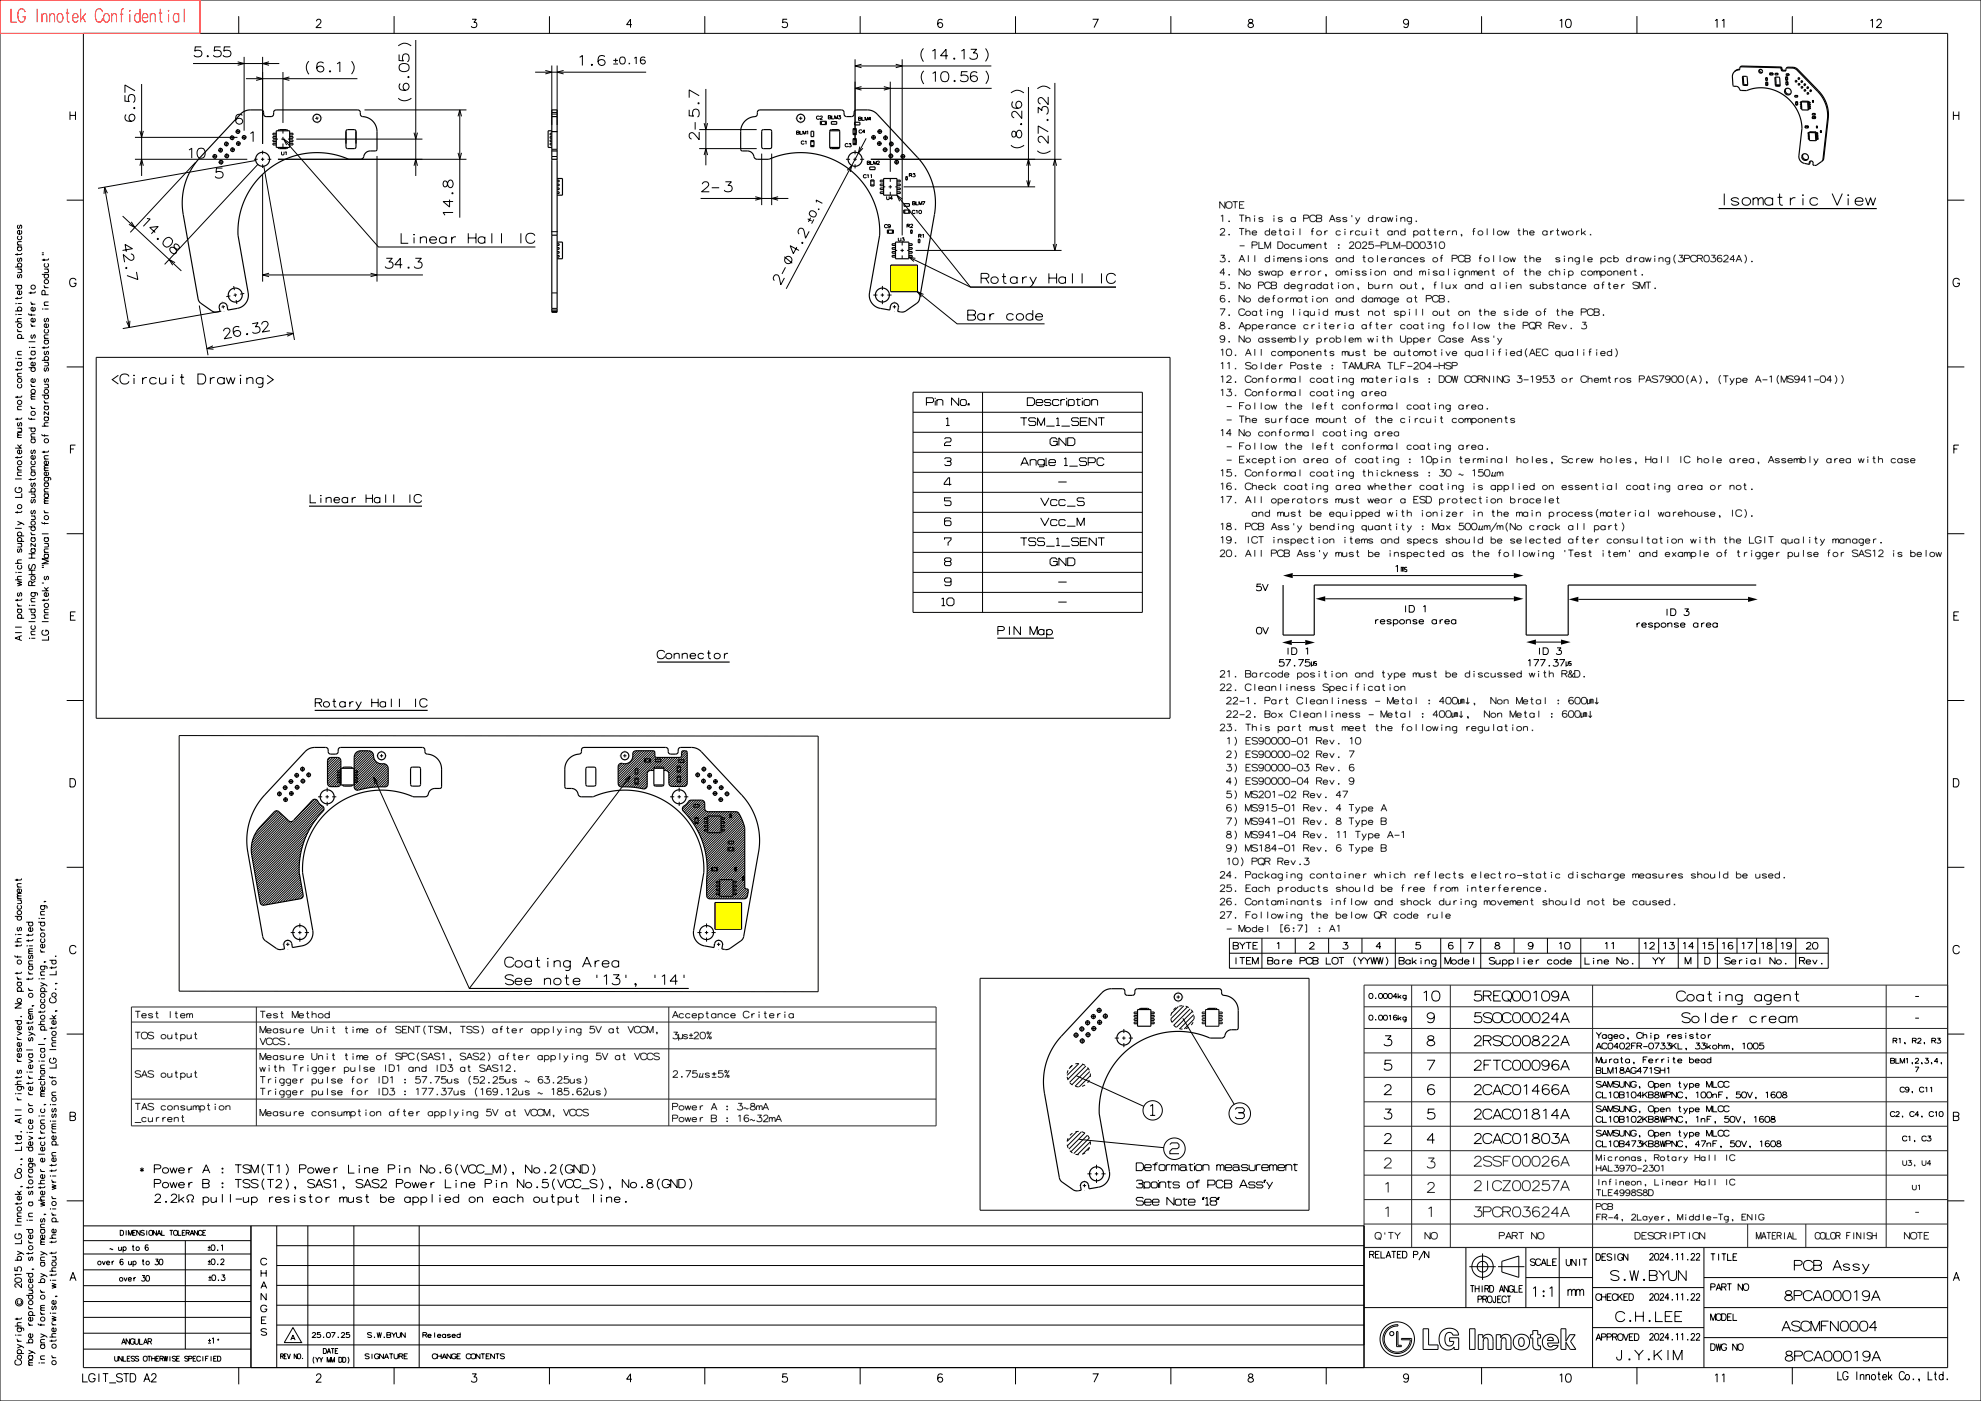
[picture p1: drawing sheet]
<svg xmlns="http://www.w3.org/2000/svg" width="594mm" height="420mm" viewBox="0 0 594 420" stroke-linecap="round" stroke-linejoin="round" font-family="sans-serif">
<path d="M267.1 79.5h8v8h-8z" fill-rule="evenodd" fill="#ff0"/>
<g fill="none" stroke="#000" stroke-width=".3">
<path d="M186.6 228.9l-1.2 1.1M187.2 229l-1.8 1.8M187.9 228.9l-2.5 2.6M190.1 225.3l-.2 .2M191 225.1l-1.3 1.3M191.7 225.1l-2 2M192.5 225.1l-7.1 7.1M193.2 225.1l-7.8 7.8M193.9 225.1l-8.5 8.5M194.1 235.5l-1.1 1M194.1 234.8l-1.7 1.6M194.1 234.1l-2.3 2.2"/>
<path d="M194.1 233.4l-2.9 2.8M194.1 232.7l-3.5 3.4M194.1 232l-4.1 4M194.6 225.1l-9.2 9.2M195.3 225.1l-9.9 9.9M196 225.1l-10.4 10.4M196.1 230.7l-.4 .3M196.3 225.4l-10.3 10.4M196.4 226.1l-9.8 9.8M196.4 226.8l-9.1 9.1M196.8 227.1l-8.8 8.8M197.5 227.1l-8.8 8.8"/>
<path d="M198.2 227.1l-8.9 8.9M198.9 227.1l-3.9 3.9M199.6 227.1l-2.9 2.9M200.3 227.1l-2.9 2.9M201.1 227.1l-2.9 2.9M201.8 227.1l-3 2.9M202.5 227.1l-3.4 3.4M203.2 227.1l-3.9 3.9M203.9 227.1l-4 3.9M205.2 225.1l-.8 .8M205.8 225.1l-1.4 1.5M206.1 234.8l-1 1"/>
<path d="M206.1 234.1l-1.7 1.7M206.1 233.4l-2.4 2.4M206.1 232.7l-3.1 3.1M206.1 232l-3.8 3.8M206.1 231.3l-4.6 4.5M206.1 230.6l-5.1 5M206.1 229.9l-5.4 5.3M206.1 229.1l-5.5 5.5M206.1 228.4l-5.5 5.5M206.1 227.7l-5.5 5.5M206.1 227l-5.5 5.5M206.1 226.3l-5.6 5.5"/>
<path d="M206.1 225.6l-5.8 5.7M207.3 239.9l-2.7 2.7M208.1 239.9l-3.3 3.2M208.8 239.9l-3.6 3.6M209.5 239.9l-4 3.9M210.2 239.9l-4.4 4.3M210.8 240l-4.6 4.6M211.1 240.3l-4.6 4.7M211.3 240.9l-4.5 4.5M211.3 242.3l-3.9 3.9M211.3 241.6l-4.2 4.2M211.5 242.8l-3.8 3.8"/>
<path d="M211.8 243.2l-3.8 3.8M212.4 243.3l-4.1 4.1M213.1 243.3l-4.6 4.6M213.8 243.3l-5 5M214.5 243.3l-5.5 5.5M215.2 243.3l-5.9 5.9M215.9 243.3l-6.4 6.4M216.6 243.3l-6.8 6.9M217.3 243.3l-7.3 7.4M218 243.3l-7.8 7.9M218.7 243.3l-8.3 8.4M219.4 243.3l-8.8 8.9"/>
<path d="M220.1 243.3l-9.3 9.4M220.8 243.4l-9.9 9.8M221.3 243.6l-10.2 10.2M221.6 244l-10.3 10.3M221.9 244.4l-10.5 10.5M222.1 244.9l-10.6 10.6M222.3 245.4l-10.7 10.7M222.6 245.9l-10.9 10.8M222.8 246.4l-11 10.9M222.9 246.9l-11 11M223.1 247.4l-11.1 11.2M223.3 248l-11.3 11.2"/>
<path d="M223.3 260l-9.5 9.5M223.3 259.3l-10.2 10.2M223.3 258.6l-10.8 10.8M223.3 257.9l-11.2 11.2M223.3 257.1l-11.4 11.5M223.3 256.4l-11.4 11.5M223.3 255.7l-11.4 11.5M223.3 255l-11.4 11.4M223.3 254.3l-11.4 11.4M223.3 253.6l-11.4 11.4M223.3 252.9l-11.4 11.4M223.3 252.2l-11.4 11.4"/>
<path d="M223.3 251.5l-11.4 11.4M223.3 250.8l-11.3 11.3M223.3 250.1l-11.3 11.2M223.3 249.4l-11.2 11.2M223.3 248.7l-11.3 11.2M223.3 265.6l-3.8 3.9M223.3 264.9l-4.5 4.6M223.3 264.2l-5.2 5.3M223.3 263.5l-5.9 6M223.3 262.8l-6.6 6.7M223.3 262.1l-7.4 7.4M223.3 261.4l-8.1 8.1"/>
<path d="M223.3 260.7l-8.8 8.8M223.4 266.2l-3.2 3.3M223.9 266.5l-3 3M224.2 268.3l-1.2 1.2M224.3 267.4l-2 2.1M224.3 266.7l-2.7 2.8M321.5 319.4l-1 1M323.5 318.8l-3.5 3.6M324.7 319.1l-4.5 4.5M325.6 319.6l-4.9 4.9M353.3 301.7l-2 2.1M355 301.5l-3.9 3.9"/>
<path d="M356 301.9l-4.6 4.6M356.9 302.4l-4.9 5M357.5 303.2l-4.8 4.8M357.9 304.2l-4.2 4.2M358 305.6l-2.9 2.9M322.9 339.2l-2.9 2.9M324.3 339.3l-4.2 4.2M325.3 339.7l-4.8 4.8M326.3 320.3l-4.9 4.9M326.8 321.2l-4.4 4.4M326.9 322.5l-3.3 3.3M326.1 340.3l-5 5"/>
<path d="M326.6 341.2l-4.6 4.6M326.7 343.9l-2 2M326.9 342.3l-3.8 3.8"/>
</g>
<path d="M214.4 270.6h8v8h-8z" fill-rule="evenodd" fill="#ff0"/>
<g fill="none" stroke="#000" stroke-width=".3">
<path d="M0 0h594v420h-594zM25 10h559v400h-559zM57.9 19.1h25.8M60.3 14.1h-1.7l-.2 1.3a1.15 1.15 0 0 1 1.7-.2 1.15 1.15 0 0 1 0 1.7 1.53 1.53 0 0 1-1.9-.4M62.1 16.8l.2-.1 .2 .2-.3 .1zM66.2 14.1h-1.8l-.2 1.3a1.15 1.15 0 0 1 1.7-.2 1.15 1.15 0 0 1 0 1.7 1.53 1.53 0 0 1-1.9-.4M69.1 14.1h-1.8l-.2 1.3a1.15 1.15 0 0 1 1.7-.2 1.15 1.15 0 0 1 0 1.7 1.53 1.53 0 0 1-1.9-.4M71.3 18.5l1.9 .6-1.9 .5M71.6 5v5M73.2 17v22.2M78.7 17v26.2M80.7 18.5l-2 .6 2 .5"/>
<path d="M92.6 18.4a2.79 2.79 0 0 0 0 3.9M94.9 6.4l.2-.5a.73 .73 0 0 1 1.1 .2 .73 .73 0 0 1-.3 1l-1.2 1.2h1.7M97 19a1.13 1.13 0 0 0-1.9 .1 1.78 1.78 0 0 0 .9 2.5 .98 .98 0 0 0 1.1-1 1.12 1.12 0 0 0-1-.8 1.12 1.12 0 0 0-1.1 .7M101.1 19.1l.8-.5v3M105.4 18.4a2.74 2.74 0 0 1 0 3.8M118.2 5v5M119.4 13.7a2.74 2.74 0 0 1 3.9 0M119.7 16.3v1.8l1.3 .2a1.15 1.15 0 0 1-.2-1.7 1.15 1.15 0 0 1 1.7 0 1.53 1.53 0 0 1-.4 1.9M119.8 19.5a2.02 2.02 0 0 1 2.7 0 1.51 1.51 0 0 1-.9 2 1.51 1.51 0 0 1-1.9-1zM124.7 12v40.8M141.5 5.8h1.3l-.7 .9a.85 .85 0 0 1 .7 1.3 .85 .85 0 0 1-1.5-.2M164.8 5v5"/>
<path d="M165.5 19.6v17.9M167.1 19.6v17.9M173.8 17.2l.8-.6v3M177.4 19.3l.3 .1-.2 .2-.2-.1zM181.3 17a1.13 1.13 0 0 0-1.8 .2 1.77 1.77 0 0 0 .8 2.4 .97 .97 0 0 0 1.1-.9 1.12 1.12 0 0 0-1-.9 1.12 1.12 0 0 0-1.1 .8M183.9 18.1h1.4M183.9 19.2h1.4M184.6 17.5v1.3M188.7 18.9v.3zM189.5 7.4h-1.6l1.2-1.6v2.5M190.2 17.5l.6-.4v2.1M193.4 17.4l-.1-.2a1.05 1.05 0 0 0-1.4 .7 1.05 1.05 0 0 0 .8 1.3l.7-.3a.73 .73 0 0 0-.4-1 .73 .73 0 0 0-1 .5"/>
<path d="M211.3 5v5M236 5.8h-1.2l-.2 1.1a.88 .88 0 0 1 1.4 0 .88 .88 0 0 1-.3 1.3 .88 .88 0 0 1-1.2-.4M256.4 17.8v25.2M256.4 19.8h40.9M257.9 5v5M258.3 19.3l-1.9 .5 1.9 .5M268.6 19.3l1.9 .5-1.9 .5M270.5 17.8v52.8M276.9 14.5a2.79 2.79 0 0 0 0 4M279.6 15.3l.8-.5v3M282.6 6.1a.74 .74 0 0 0-1.3 .1 1.32 1.32 0 0 0 .7 2.1 .76 .76 0 0 0 .7-.8 .76 .76 0 0 0-.7-.7 .76 .76 0 0 0-.8 .6M284.3 16.7h-2.3l1.7-1.9v3"/>
<path d="M285.9 17.5l.3-.1 .1 .2-.2 .2zM288.3 15.3l.8-.5v3M291.1 14.8h1.8l-1.1 1.1h.7a.99 .99 0 0 1 .2 1.7 1.53 1.53 0 0 1-2-.4M295.5 14.5a2.74 2.74 0 0 1 0 3.9M304.5 5v5M327.6 5.8h1.7l-1.2 2.5M351.1 5v5M374.5 5.9l-.1 .5 .2 .3 .9 .3a.72 .72 0 0 1 .1 1.1 .72 .72 0 0 1-1.1 0 .72 .72 0 0 1 .1-1.1l.9-.3 .1-.6a.79 .79 0 0 0-1.1-.2zM397.7 5v5M422.4 6.6a.77 .77 0 0 0-1-.8 .77 .77 0 0 0-.5 1.1 .77 .77 0 0 0 .9 .4 .77 .77 0 0 0 .6-.7 1.25 1.25 0 0 1-1 1.7l-.5-.4M444.2 5v5M467.7 6.2l.6-.4v2.5"/>
<path d="M469.8 5.9a1 1 0 0 1 1.2 .1 1 1 0 0 1 .1 1.3l-.1 .4a.8 .8 0 0 1-.7 .6 .8 .8 0 0 1-.8-.6 1.96 1.96 0 0 1 .3-1.8zM490.8 5v5M514.3 6.2l.6-.4v2.5M516.3 6.2l.6-.4v2.5M522.2 19.8l-.2 .2M537.4 5v5M560.9 6.2l.5-.4v2.5M562.8 6.4l.2-.5a.73 .73 0 0 1 1.1 .2 .73 .73 0 0 1-.3 1l-1.2 1.2h1.7M21 34.6h1.6M21 33.4v2.5M22.6 33.4v2.5M37.5 28.5v1.8l1.3 .2a1.15 1.15 0 0 1-.2-1.7 1.15 1.15 0 0 1 1.7 0 1.52 1.52 0 0 1-.4 1.9"/>
<path d="M37.8 34.4a1.14 1.14 0 0 0 .2 1.8 1.78 1.78 0 0 0 2.5-.8 .98 .98 0 0 0-1-1.2 1.12 1.12 0 0 0-.8 1.1 1.12 1.12 0 0 0 .7 1.1M40.2 32.2l.3 .1-.2 .3-.2-.2zM40.5 27.2l-3-1.7v2.3M41.9 39.2l.6 2 .5-2M42.5 25.2v27.6M71.2 38.7l.3 1.4M72 39.3l-1.4 .3M72.6 34.6a1.14 1.14 0 0 0-1.8 .2 1.77 1.77 0 0 0 .8 2.4 .97 .97 0 0 0 1.2-.9 1.12 1.12 0 0 0-1.1-.9 1.12 1.12 0 0 0-1.1 .8M73.7 23.6h33.5M76.8 23.1l1.9 .5-1.9 .5M84.8 21.6v15.3M84.8 38.9v1.1"/>
<path d="M86.8 23.1l-2 .5 2 .5M93.6 35.7h-.1M94.8 33.9v.1M95 35l.1 .9M95.3 36.9v.1M95.5 35.4l-.9 .1M96.6 35.2h-.1M98.8 21.4l.2-.2 .1 .2-.2 .2zM109.3 33h30.6M119.4 29.4a2.78 2.78 0 0 0 3.9 0M120.1 25.1a1.13 1.13 0 0 0 .1 1.8 1.77 1.77 0 0 0 2.5-.8 .98 .98 0 0 0-1-1.2 1.12 1.12 0 0 0-.8 1.1 1.12 1.12 0 0 0 .7 1.1M122.4 22.9l.3 .2-.2 .2-.2-.1z"/>
<path d="M124.1 39.8l.6 1.9 .5-1.9M137.3 34.9l.6-1.9 .5 1.9M137.9 33v32.2M160.5 21.6h33.2M163.5 21.1l2 .5-2 .6M165.3 39.5h1.9M165.5 34.2h1.6M165.5 33.7h1.6M169 21.1l-1.9 .5 1.9 .6M206.7 32.9v1.8l1.3 .1a1.15 1.15 0 0 1-.2-1.6 1.15 1.15 0 0 1 1.7-.1 1.53 1.53 0 0 1-.4 2M208.4 36.6v2.2M209.4 30.8l.2 .1-.1 .3-.2-.2z"/>
<path d="M209.6 28.7l-2.9-1.7v2.3M209.6 39.6v2.3l-1.3-1.7a.92 .92 0 0 0-1.5-.1 1.09 1.09 0 0 0 .4 1.5h.2M209.6 38.9h17.3M211.1 36.9l.5 2 .6-2M211.6 26.7v22.9M238.5 35.5h.1M238.8 39.3l.8 .1-.1 .8-.7 .1zM238.8 39.7h.6M239.6 35.5h1M239.9 39.3v1h.7M240.1 33.9v.1M240.1 35v1"/>
<path d="M240.1 37h.1M241.6 35.5h.1M241.9 39.4l.3-.1v1M245.7 35a.49 .49 0 0 0-.7-.1 .49 .49 0 0 0 0 .7 .49 .49 0 0 0 .7-.1M245.9 35l.5-.2 .2 .3-.7 .7h.7M248.4 34.7l.7 .1-.1 .8-.6 .1zM248.4 35.1h.5M249.4 34.7v1h.7M250.3 35.7v-1l.4 1 .5-1v1M251.4 34.7h.6l-.3 .3 .3 .1a.4 .4 0 0 1-.1 .6 .4 .4 0 0 1-.6-.2M256.4 26.5h40.9M257.5 35.1l.7 .1-.1 .8-.6 .1z"/>
<path d="M257.5 35.6h.5M258.3 26l-1.9 .5 1.9 .5M258.5 39.1a.49 .49 0 0 0-.8-.1 .49 .49 0 0 0 0 .8 .49 .49 0 0 0 .8-.2M258.5 35.1v1h.7M259.3 39.6h-.7l.6-.7v1M259.4 36.1v-1l.4 1 .4-1v1M261.1 35.7h-.7l.5-.6v1M263.1 39.4h1.4M263.8 38.7v1.5M265 26l1.9 .5-1.9 .5M266.9 24.5v27M277 21.2a2.78 2.78 0 0 0 0 4"/>
<path d="M279.7 22l.8-.5v3M282.6 21.6a1.32 1.32 0 0 1 1.5 .1 1.32 1.32 0 0 1 .4 1.6 1.21 1.21 0 0 1-1.2 1.2 1.21 1.21 0 0 1-1.2-1.3l.1-1.1zM286.2 24.1l.2 .1-.1 .3-.3-.2zM290.1 21.5h-1.8l-.1 1.3a1.15 1.15 0 0 1 1.7-.2 1.15 1.15 0 0 1 0 1.7 1.53 1.53 0 0 1-2-.3M293 21.9a1.14 1.14 0 0 0-1.9 .1 1.78 1.78 0 0 0 .8 2.5 .98 .98 0 0 0 1.2-1 1.12 1.12 0 0 0-1-.8 1.12 1.12 0 0 0-1.1 .7M295.6 21.2a2.73 2.73 0 0 1 0 3.9M303.1 27.8a2.74 2.74 0 0 1 3.9 0M303.5 39.5a.99 .99 0 0 0 .6 1.6l.4-.3 .4-1.3 .6-.5a1.16 1.16 0 0 1 .9 1.2 1.16 1.16 0 0 1-.9 1.1l-.6-.5-.4-1.2a.63 .63 0 0 0-1-.1zM303.8 30.5a1.13 1.13 0 0 0 .1 1.8 1.77 1.77 0 0 0 2.5-.8 .97 .97 0 0 0-1-1.2 1.12 1.12 0 0 0-.8 1.1 1.12 1.12 0 0 0 .7 1.1M306.1 37l.3 .2-.2 .2-.2-.1zM306.4 33.2v2.3l-1.4-1.6a.92 .92 0 0 0-1.5-.2 1.09 1.09 0 0 0 .5 1.6h.1M308.4 26.1v29.9"/>
<path d="M311.1 26.6a2.74 2.74 0 0 1 3.8 0M311.3 33.9v-1.8l1.1 1.1v-.7a.99 .99 0 0 1 1.8-.2 1.52 1.52 0 0 1-.4 2M314.1 35.8l.2 .1-.1 .3-.3-.2zM314.3 39.5l-3-1.7v2.3M314.3 29.1v2.3l-1.4-1.7a.93 .93 0 0 0-1.5-.2 1.09 1.09 0 0 0 .5 1.6h.1M316.3 24.9v50.2M521.6 20.7l-.2 .3M522.7 22.9l-.2 .2M522.8 25.1l-.2 .3M523.1 25.4l-.2 .2M524 25.4l-.2 .2M532.4 23.1l-.2 .2"/>
<path d="M532.6 25.4l-.3 .2M532.8 25.6l-.2 .2M533.8 25.6l-.2 .3M533.9 20.1l-.2 .2M534.3 20.5l-.2 .2M534.3 20.7l-.2 .2M534.7 21.1l-.2 .2M535.4 21.1l-.2 .2M536.1 20.1l-.3 .3M537.6 20.2l-.2 .2M539.1 20.8l-.3 .2M543.5 30.2l.2 .1z"/>
<path d="M543.5 30.5h.2M543.5 30.6h.2M543.5 30.1l.2 .1M543.7 30.2h.1M543.7 30.6h.1M543.8 30.5l-.1 .1M544.7 37.9h.2M544.7 37.9v.1M544.7 38h.2M544.7 38.2l.2 .1zM544.7 37.8v.1M544.9 37.9h.1"/>
<path d="M544.9 38.3h.1M544.9 37.8v.1M544.9 38.2v.1M545.2 27.2l-.2 .2M545.8 39.2h.3M545.8 39.2l.3 .1M545.9 39.6l.2 .1M545.9 39.2h-.1M546.1 39.2v.1M546.1 39.6v.1M546.1 39.2h.1M548.2 35.5l-.2 .2"/>
<path d="M585.7 33.4v2.5M585.7 34.6h1.7M587.4 33.4v2.5M31.4 56.1l7.4 42.1M32.2 57.9l-.8-1.8-.2 2M40.5 47.8h33.6M40.5 41.2h30.7M41.9 49.7l.6-1.9 .5 1.9M56.7 45l.8-.6v3M58.6 48.7l-19.5 21M59.6 44.6a1.32 1.32 0 0 1 1.6 .1 1.32 1.32 0 0 1 .3 1.5 1.21 1.21 0 0 1-1.2 1.2 1.21 1.21 0 0 1-1.2-1.2l.1-1.1zM64.3 46.2l.2 1.4"/>
<path d="M65.1 46.8l-1.4 .2M66 44.3l.3 1.4M66.1 47.9l.3 1.4M66.7 50.4h-1.8l-.1 1.3a1.15 1.15 0 0 1 1.7-.1 1.15 1.15 0 0 1 0 1.7 1.52 1.52 0 0 1-2-.4M66.8 44.9l-1.4 .2M67 48.5l-1.4 .2M67.8 42.5l.2 1.4M67.9 46l.2 1.5M68.6 43l-1.4 .3M68.7 46.6l-1.4 .3M69.5 40.6l.2 1.4M69.6 44.2l.3 1.4"/>
<path d="M70.3 41.2l-1.4 .2M70.4 44.8l-1.4 .2M71.3 42.3l.3 1.4M72.2 42.9l-1.4 .3M73.1 40.5l.2 1.4M73.9 41.1l-1.4 .2M75.1 40l.8-.5v3M76.1 47.8h1.1M76.8 48.1l-47.4 8.4M77.4 49.2l-28 30.1M78.2 47.8h1M78.7 45.2v1.1"/>
<path d="M78.7 47.3v1M78.7 49.3v1.1M78.7 52.4v32M79.1 49.7l9.2 52.2M80.2 47.8h1.1M82.8 41.7h.5M83.3 47.8h56.6M84.3 41.7h1M84.4 45.5v.8l.3 .2 .4-.2 .1-.8M84.8 41v1M84.8 43v1.2M85.1 41.7l28.4 32.3h47"/>
<path d="M85.5 45.7l.3-.2v1M86.3 41.7h.5M86.7 42.8l-1.6-1.1 .8 1.8M88.8 41.7h37.9M113 46.8v37.6M124.1 49.7l.6-1.9 .5 1.9M133 54.5a.99 .99 0 0 0 .6 1.5l.4-.2 .4-1.3 .5-.5a1.16 1.16 0 0 1 1 1.1 1.16 1.16 0 0 1-1 1.2l-.5-.5-.4-1.3a.63 .63 0 0 0-1 0zM134.8 59.8v2.3l-1.9-1.7h3M135.6 57.7l.3 .2-.2 .2-.2-.1zM137.3 45.8l.6 2 .5-2M165.5 46.9h1.6M165.5 44.8h1.6"/>
<path d="M209.6 44.6h17.3M210.1 59.5h26.3M210.6 55.2v-.1a1.01 1.01 0 0 1 1-.6 1.01 1.01 0 0 1 .9 .7l-.5 .9-1.6 1.4h2.3M211.1 46.5l.5-1.9 .6 1.9M213.4 56.3h2.2M217.5 54.5h1.8l-1 1.1h.7a.99 .99 0 0 1 .1 1.8 1.53 1.53 0 0 1-1.9-.4M226.5 59l1.9 .5-1.9 .5M228.4 46.1v15.4M231.4 46.1v15.4M233.3 59l-1.9 .5 1.9 .5M240.8 40.3v-1l.4 1 .4-1v1M241.1 42.5a.49 .49 0 0 0-.7-.1 .49 .49 0 0 0 0 .7 .49 .49 0 0 0 .7-.1"/>
<path d="M241.4 42.4l.3-.2v1M253.7 47.8h1.2M254 51.1l1.4-1.5-.4 2M254.3 43.3a.49 .49 0 0 0-.7-.2 .49 .49 0 0 0 0 .8 .49 .49 0 0 0 .7-.1M254.6 43h.6l-.4 .4h.3a.4 .4 0 0 1-.1 .6 .4 .4 0 0 1-.6-.1M255.9 47.8h1M256.4 45v1.3M256.4 47.3v1M256.4 49.3v1.2M257.8 43.9l-.4 2 1.3-1.5M257.9 47.8h1.2M259.7 41.5l-24 45.1"/>
<path d="M259.8 52.6a.49 .49 0 0 0-.8-.1 .49 .49 0 0 0 0 .7 .49 .49 0 0 0 .8-.1M260 48.3l.8 .2-.1 .8h-.7zM260 48.8h.6M260.1 52.5l.2-.2v1M261 52.5l.3-.2v1M261.1 48.3v1h.7M261.1 47.8h57.2M261.2 41.2h1.4M261.9 40.5v1.4M262 49.3v-1l.4 1 .4-1v1M262.9 43h1.5M263.1 48.5l.4-.2 .2 .3-.7 .7h.7"/>
<path d="M263.7 42.3v1.5M264.7 44.9h1.4M264.8 41.3h1.4M264.9 56h.5M265.4 44.2v1.4M265.5 40.6v1.4M265.8 58.9l.1 .8 .2 .2 .5-.2v-.8M266.4 46.8h1.4M266.4 56h1M266.5 43.2h1.5M266.9 53.5v1M266.9 55.5v1"/>
<path d="M266.9 57.5v1M267.1 46v1.5M267.3 42.4v1.5M267.6 59.5h-.8l.6-.6v1M268.1 48.6h1.5M268.3 45h1.4M268.4 56h.5M268.9 47.9v1.4M268.9 58.5l22.1 27.6h43.6h-43.6l-18.5-9M269 44.3v1.4M270 46.9h1.4M270.6 59.7l-1.7-1.2 .9 1.8"/>
<path d="M270.7 46.2v1.4M270.9 56h39.5M272.6 52.5h.6l.2-.3-.8-.2v1M273.1 52.5l.3 .5M273.8 52h.6l-.4 .4h.3a.4 .4 0 0 1-.1 .6 .4 .4 0 0 1-.6-.2M303.1 43.5a2.78 2.78 0 0 0 4 0M307.9 49.7l.5-1.9 .5 1.9M307.9 54.1l.5 1.9 .5-1.9M311.1 45.2a2.79 2.79 0 0 0 3.9 0M314.3 40.7v2.3l-1.4-1.7a.93 .93 0 0 0-1.5-.2 1.09 1.09 0 0 0 .5 1.6h.1M315.8 49.7l.5-1.9 .5 1.9M517 58v3.5"/>
<path d="M521.4 59.8a1.53 1.53 0 0 0-2.3-.1v.2l.5 .3 1.8 .7a1.31 1.31 0 0 1-2.3 .1M522.5 59.8a1.25 1.25 0 0 1 1.9-.3 1.25 1.25 0 0 1-.1 1.9 1.26 1.26 0 0 1-1.5-.1 1.26 1.26 0 0 1-.3-1.5zM525.7 59.9l.7-.6 .6 .1 .2 .5 .4-.5 .7-.1 .4 .6v1.6M525.7 59.3v2.2M527.2 59.9v1.6M531.5 59.8a1.25 1.25 0 0 0-1.9-.3 1.25 1.25 0 0 0 .1 1.9 1.47 1.47 0 0 0 1.8-.4M531.5 59.3v2.2M533 59.2h1.4M533.6 58v2.9l.2 .5 .8 .1M536.8 59.3v2.2M538.4 59.3a1.29 1.29 0 0 0-1.6 .9M540.5 58.5h.2z"/>
<path d="M540.6 59.4v2.1M542.8 48.5l-.3 .2M545.1 59.8a1.25 1.25 0 0 0-1.9-.3 1.25 1.25 0 0 0 .1 1.9 1.47 1.47 0 0 0 1.8-.4M546.8 47.6l-.2 .2M549.4 58l1.5 3.5 1.5-3.5M554.2 58.4v.2zM554.2 59.4v2.1M559.4 59.3l.7 2.2 .8-2.2 .7 2.2 .8-2.2M5.2 75.9v.7M5.2 74h1.3M5.2 73.5h1.3M5.5 77.3l-.3 .4 .1 .5 .3 .2 .4-.9 .3-.2 .2 .7-.3 .4"/>
<path d="M5.5 74a.63 .63 0 0 0-.1 1 .63 .63 0 0 0 1 0 .63 .63 0 0 0-.2-1M5.5 70.7a.63 .63 0 0 0-.1 1 .63 .63 0 0 0 1 0 .63 .63 0 0 0-.2-1M5.5 67.4l-.3 .4 .1 .5 .3 .2 .4-.8 .3-.3 .2 .7-.3 .4M6.2 69.1a.62 .62 0 0 1 .2 .9 .62 .62 0 0 1-1 0 .62 .62 0 0 1 .2-.9h.2v1.1M6.5 75.8l-.1 .4-.2 .1h-1.7M6.5 72.4l-1.2 .1-.1 .5 .4 .5M12.6 76.4h.6M12.6 75.8h.6M13.2 77.6v.6M13.6 79a.63 .63 0 0 0-.2 .9 .63 .63 0 0 0 1 0 .63 .63 0 0 0-.1-.9M14.6 77.5l-.1 .4h-.3h-1.6M20 60h5"/>
<path d="M36.7 75.1l3-.5-2.2-1.3 .4 2.2M36.8 64.8l17.6 16.4M39.2 76.2l.2-.1a1.01 1.01 0 0 1 .8 .9 1.01 1.01 0 0 1-.6 1l-1-.3-1.6-1.4 .4 2.3M39.4 66.5l1 1.7-1.7-.9M44.1 65.5l.9 .1-2 2.2M46.5 69.7l-1.6-1.5 2.5-.3-2 2.2M47.2 71.5h.3l-.1 .3-.2-.1zM49.7 71.5a1.27 1.27 0 0 1 1.9 .3 1.27 1.27 0 0 1-.6 1.9 1.21 1.21 0 0 1-1.8 0 1.21 1.21 0 0 1 .1-1.7zM51.2 74.2a1.84 1.84 0 0 1 1.9 .5 .63 .63 0 0 0 .7-.7 .99 .99 0 0 0-1.5-.6l-.1 .5 .7 1.6a.65 .65 0 0 1-.9 .5 1.12 1.12 0 0 1-.8-1.8zM52.5 78.7l-1.8-.9 1.1 1.7M115.8 77.4h1.8l-1 1.1h.7a.99 .99 0 0 1 .1 1.8 1.53 1.53 0 0 1-1.9-.4M120.3 69.9v3h2.1"/>
<path d="M120.6 79.4h-2.2l1.6-2v3M124.1 70.2v.2zM124.1 71.1v1.8M124.5 77.4h1.8l-1 1.1h.7a.99 .99 0 0 1 .1 1.8 1.53 1.53 0 0 1-1.9-.4M126 71.5a1.35 1.35 0 0 1 1.7-.4l.2 1.8M126 71v1.9M128.8 71.9h2.1a1.06 1.06 0 0 0-1.4-.9 1.06 1.06 0 0 0-.6 1.5 1.06 1.06 0 0 0 1.6 .3l.4-.3M133.8 71.4a1.09 1.09 0 0 0-1.7-.3 1.09 1.09 0 0 0 0 1.7 1.09 1.09 0 0 0 1.7-.3M133.8 71v1.9M135.4 71v1.9M135.9 63.7h-3l.5 .8M136.7 71a1.1 1.1 0 0 0-1.3 .8"/>
<path d="M140.4 71.3h2.3M140.4 69.9v3M142.7 69.9v3M145.4 71.4a1.09 1.09 0 0 0-1.7-.3 1.09 1.09 0 0 0 0 1.7 1.09 1.09 0 0 0 1.7-.3M145.4 71v1.9M147.5 69.9v3M150.4 69.9v3M156.2 69.9v3M160.4 70.7a1.47 1.47 0 0 0-2.2-.4 1.47 1.47 0 0 0 0 2.2 1.47 1.47 0 0 0 2.2-.4M165.3 69.5h1.9M235.2 77l2.3 1.9M238.9 74.1l-1 1.9-1-2.3 2.7 1.4"/>
<path d="M240.4 72.7h.3v.2l-.3 .1zM242.2 65.6l1.2 .6M242.6 69.4l-1.1 2-.4-2.1a.92 .92 0 0 0-1.2-.9 1.08 1.08 0 0 0-.4 1.7h.1M243.1 65.3l-.7 1.2M244 65.8l-.6 1.2M244.8 60.7l-.1-.7 1.9 1M245.4 62.6l.2 .2zM266.1 67.5a.49 .49 0 0 0-.7-.1 .49 .49 0 0 0 0 .8 .49 .49 0 0 0 .7-.2M267 67.6a.35 .35 0 0 0-.4-.3 .35 .35 0 0 0-.3 .4l.3 .2 .4-.3-.2 .6-.5-.1M268.5 75.1h.5M269.4 71.3v.8l.2 .2 .5-.2v-.8M270 75.1h1"/>
<path d="M270.5 71.3h.6l-.4 .4h.4a.4 .4 0 0 1-.2 .6 .4 .4 0 0 1-.5-.2M270.5 72.6v1M270.5 74.6v1M270.5 76.6v1M271.9 67.7h.6l.2-.3-.8-.2v1M272 75.1h.5M272.4 67.7l.3 .5M273 67.5l.5-.3 .2 .3-.7 .7h.7M273.6 60.4l.8 .2-.1 .8h-.7zM273.6 60.9h.6M274.4 63.3a.49 .49 0 0 0-.7-.2 .49 .49 0 0 0 0 .8 .49 .49 0 0 0 .7-.1M274.5 77.5l-2-.4 1.5 1.3"/>
<path d="M274.5 75.1h43.8M274.7 60.4v1h.7M274.7 63.2l.3-.2v1M275.5 70.7h.5l.2-.3-.7-.1v1M275.6 61.4v-1l.4 1 .4-1v1M275.9 70.7l.3 .6M276.6 60.4h.8l-.6 1M276.6 70.4l.3-.1v1M315.8 73.1l.5 2 .5-2M556.3 60.3h2.3a1.23 1.23 0 0 0-1.6-1 1.23 1.23 0 0 0-.7 1.7 1.23 1.23 0 0 0 1.9 .4l.4-.4M584 60h5M4.5 96.5h2"/>
<path d="M4.5 93.2h2M4.5 85.5h2M4.5 80.1h2M4.7 94.3h.1M4.7 91h.1M5.2 89.1v.7M5.2 98.7l.1 .4 .5 .3M5.2 99.4h1.3M5.2 80.7h1.3M5.3 94.3h1.2M5.3 91h1.2M5.5 93.2a.65 .65 0 0 1-.1-.9 .65 .65 0 0 1 1 0 .65 .65 0 0 1-.2 .9"/>
<path d="M5.5 85.5a.63 .63 0 0 0-.1 1 .63 .63 0 0 0 1 0 .63 .63 0 0 0-.2-1M5.5 82.3l-.3 .3 .3 .7 .3-.2 .3-.8 .4 .2v.4l-.3 .4M5.5 80.1a.65 .65 0 0 1-.1-1 .65 .65 0 0 1 1 0 .65 .65 0 0 1-.2 1M6.2 80.7l.3 .5-.1 .4-1.2 .1M6.2 87.2a.62 .62 0 0 1 .2 .9 .62 .62 0 0 1-1 0 .62 .62 0 0 1 .2-.9h.2v1.1M6.5 95.5h-1.2l-.1 .5 .4 .5M6.5 89l-.1 .4-.2 .1h-1.7M8.6 94l.1 .3 .2 .1h1.7M9.2 87.4v.7M9.3 97l.1 .5 .4 .3M9.3 90.4l.1 .5 .4 .3M9.3 97.8h1.3"/>
<path d="M9.3 91.2h1.3M9.4 94v.7M10.3 95.4a.63 .63 0 0 1 .2 1 .63 .63 0 0 1-1 0 .63 .63 0 0 1 .2-1h.2v1.2M10.3 92.1a.62 .62 0 0 1 .2 1 .62 .62 0 0 1-1 0 .62 .62 0 0 1 .2-1h.2v1.2M10.6 87.3l-.1 .4-.3 .1h-1.6M12.6 82.3h2M12.7 92.6h.1M13.3 85.5l.1 .5 .4 .3M13.3 80.7h1.3M13.3 91.6h1.3M13.3 86.3h1.3M13.4 92.6h1.2"/>
<path d="M13.5 88.4v-1l-.6-.4-.3 .4v1h2M13.6 98.7a.63 .63 0 0 0-.2 .9 .63 .63 0 0 0 1 0 .63 .63 0 0 0-.1-.9M13.6 95.4l-.3 .4v.5l.3 .2 .4-.9 .3-.2 .3 .7-.3 .4M13.6 82.3a.63 .63 0 0 0-.2 .9 .63 .63 0 0 0 1 0 .63 .63 0 0 0-.1-.9M14.2 80.7l.4 .5-.1 .4-1.2 .1M14.3 97.1a.62 .62 0 0 1 .1 .9 .62 .62 0 0 1-.9 0 .62 .62 0 0 1 .1-.9h.3v1.1M14.6 90.5l-1.2 .1-.1 .5 .3 .5M22.8 84a1.05 1.05 0 0 0-1.4-.5 1.05 1.05 0 0 0-.5 1.4 .96 .96 0 0 0 .9 1 .96 .96 0 0 0 1-1h-.7M37.8 80.2l.2 .1-.1 .2-.2-.1zM39 96.2l-.2 2-.9-1.9M40.9 81.5l.4 2.3-3.2-1.2M59.8 91.6l2.6 14.9"/>
<path d="M65.5 92.2h-.1M66.3 93.3l-29.5 5.2M66.7 90.4v.1M66.8 91.5l.2 1M67.1 99.3l-.1-.2a1.01 1.01 0 0 1 .9-.7 1.01 1.01 0 0 1 1 .5l-.3 1.1-1.4 1.6 2.3-.4M67.2 93.5h.1M67.4 91.9l-1 .2M68.5 91.7h-.1M69.1 88.7l-1.2 .2M70.1 85.8l.2 1.2M70.5 88l.1 .9M70.8 89.9l.2 1.2"/>
<path d="M71 88.4l-.9 .1M71.7 98.1a1.13 1.13 0 0 0-1.8 .5 1.77 1.77 0 0 0 1.3 2.3 .97 .97 0 0 0 1-1.2 1.12 1.12 0 0 0-1.2-.6 1.12 1.12 0 0 0-1 .9M73.2 88l-1.2 .2M74 100l.3 .1-.1 .2-.3-.1zM75.6 97l1.8-.3-.8 1.3 .6-.1a.99 .99 0 0 1 .5 1.7 1.53 1.53 0 0 1-2-.1M78.5 97.3v-.2a1.01 1.01 0 0 1 .8-.7 1.01 1.01 0 0 1 1 .5l-.3 1-1.3 1.7 2.2-.4M78.7 82.4h48.1M80.7 81.9l-2 .5 2 .5M86 99.8l1.9 .1-1.8 .9M87.9 99.9l-25.9 4.6M111.1 81.9l1.9 .5-1.9 .5M122.3 80.2l.3-.2 .1 .3-.2 .1z"/>
<path d="M165.5 93.5h1.6M165.5 92.4h1.6M165.5 87.8h1.6M235.2 83.3l-1.1 2.1-.4-2.1a.92 .92 0 0 0-1.2-.9 1.09 1.09 0 0 0-.4 1.6l.1 .1M235.5 80.1l-1 2M261.9 88.5h1.2M264.1 88.5h1M264.6 85.7v1.3M264.6 88v1M264.6 90v1.2M266.1 88.5h1.2M266.6 92h.1"/>
<path d="M267.7 92h1M268.2 90.4v.1M268.2 91.5v1M268.2 93.5h.1M269.7 92h.1M275.1 87.5l11.9 9.6h26.2M276.9 88.3l-1.8-.8 1.2 1.6M290.2 93h1.6l.7 .5v.4l-.6 .5 .6 .6v.5l-.3 .3-2 .2zM290.2 94.4h1.7M294.2 83.4h1.7l.6-.5v-.5l-.7-.4h-1.6v3M295.2 94.5a1.09 1.09 0 0 0-1.7-.3 1.09 1.09 0 0 0 0 1.6 1.09 1.09 0 0 0 1.7-.3M295.2 94v2"/>
<path d="M295.5 83.4l1 1.6M296.8 94v2M298.1 94a1.1 1.1 0 0 0-1.3 .9M300.4 82.9h1.2M301 82v2.4l.1 .4 .7 .2M303.9 94.5a1.09 1.09 0 0 0-1.7-.3 1.09 1.09 0 0 0 0 1.6 1.09 1.09 0 0 0 1.7-.3M305 83.5a1.09 1.09 0 0 0-1.7-.3 1.09 1.09 0 0 0 0 1.6 1.09 1.09 0 0 0 1.7-.3M305 83v2M306.6 83v2M307.9 83a1.1 1.1 0 0 0-1.3 .8M308.8 83l1 2M309.7 94.5a1.09 1.09 0 0 0-1.7-.3 1.09 1.09 0 0 0 0 1.6 1.09 1.09 0 0 0 1.7-.3"/>
<path d="M309.7 93v3M310.6 95h2a1.06 1.06 0 0 0-1.4-1 1.06 1.06 0 0 0-.6 1.5 1.06 1.06 0 0 0 1.6 .4l.4-.4M310.8 83l-1.3 2.5-.7 .4M314.5 83.4h2.3M314.5 82v3M316.8 82v3M319.5 83.5a1.09 1.09 0 0 0-1.7-.4 1.09 1.09 0 0 0 0 1.7 1.09 1.09 0 0 0 1.7-.3M319.5 83v2M321.6 82v3M324.5 82v3M330.3 82v3M334.5 82.7a1.49 1.49 0 0 0-2.2-.4 1.49 1.49 0 0 0-.2 2.1 1.49 1.49 0 0 0 2.1 .2l.3-.5"/>
<path d="M587.5 84a1.05 1.05 0 0 0-1.3-.5 1.05 1.05 0 0 0-.6 1.4 .96 .96 0 0 0 1 1 .96 .96 0 0 0 .9-1h-.7M4.7 107.4h.1M5.2 110.5v.6M5.2 118.7v.7M5.2 113h1.3M5.2 108.6h1.3M5.2 106.4h1.3M5.2 101.4h2M5.3 107.4h1.2M5.5 115.2a.63 .63 0 0 0-.1 .9 .63 .63 0 0 0 1 0 .63 .63 0 0 0-.2-.9M5.5 108.6a.63 .63 0 0 0-.1 .9 .63 .63 0 0 0 1 0 .63 .63 0 0 0-.2-.9M5.5 101.4a.65 .65 0 0 1-.1-.9 .65 .65 0 0 1 1 0 .65 .65 0 0 1-.2 .9"/>
<path d="M6.5 118.6l-.1 .4-.2 .1h-1.7M6.5 111.9l-1.2 .1-.1 .5 .4 .5M6.5 110.4l-.1 .4h-.2h-1.7M6.5 105.3l-1.2 .1-.1 .5 .4 .5M8.6 110.2h2M8.6 102.5h2M8.8 104.2h.1M9.2 107.2v.7M9.3 115.1l.1 .5 .4 .3M9.3 119.6h1.3M9.3 115.9h1.3M9.3 105.3h1.3"/>
<path d="M9.4 104.2h1.2M9.6 110.2a.63 .63 0 0 0-.1 1 .63 .63 0 0 0 .9 0 .63 .63 0 0 0-.1-1M9.6 105.3a.63 .63 0 0 0-.1 .9 .63 .63 0 0 0 .9 0 .63 .63 0 0 0-.1-.9M9.6 100.3l-.3 .4 .1 .5 .3 .2 .3-.8 .4-.3 .2 .7-.3 .4M9.6 118.9h1M10.3 113.5a.63 .63 0 0 1 .2 1 .63 .63 0 0 1-1 0 .63 .63 0 0 1 .2-1h.2v1.2M10.3 108.6a.63 .63 0 0 1 .2 .9 .63 .63 0 0 1-1 0 .63 .63 0 0 1 .2-.9h.2v1.1M10.6 118.2l-1.3 .2 .3 .5-.3 .4 .3 .3M10.6 107.1l-.1 .4-.3 .1h-1.6M12.6 118.4h2M12.6 108h2M13.2 103.9v.7"/>
<path d="M13.3 101.4h1.3M13.3 115.2h1.3M13.3 108.6h1.3M13.3 102h1.3M13.6 118.4a.63 .63 0 0 0-.2 1 .63 .63 0 0 0 1 0 .63 .63 0 0 0-.1-1M13.6 113.5l-.3 .4 .2 .7 .3-.2 .4-.9 .3 .2 .1 .5-.3 .4M13.6 110.2l-.3 .4 .2 .7 .3-.2 .4-.9 .3 .2 .1 .5-.3 .4M13.6 108a.65 .65 0 0 1-.2-.9 .65 .65 0 0 1 1 0 .65 .65 0 0 1-.1 .9M13.6 105.3l-.3 .4 .2 .7 .3-.2 .4-.9 .3 .2 .1 .5-.3 .4M13.6 102a.63 .63 0 0 0-.2 .9 .63 .63 0 0 0 1 0 .63 .63 0 0 0-.1-.9M14.2 115.2l.4 .5-.1 .5-1.2 .1M14.2 108.6l.4 .5-.1 .5-1.2 .1"/>
<path d="M14.6 103.8l-.1 .4-.3 .1h-1.6M14.6 100.4l-1.2 .1-.1 .5 .3 .4M20 110h5M28.8 107.1h322v108.2h-322zM35.5 112.5l-1.8 1.3 1.8 1.3M38.7 112.8a1.49 1.49 0 0 0-2.1-.4 1.49 1.49 0 0 0-.3 2.2 1.49 1.49 0 0 0 2.1 .1l.3-.4M40.1 112.5h.2zM40.2 113.3v1.8M42.7 113.2v1.9M44.1 113.2a1.1 1.1 0 0 0-1.4 .8M46.9 113.6a1.09 1.09 0 0 0-1.6-.3 1.09 1.09 0 0 0 0 1.7 1.09 1.09 0 0 0 1.6-.3M47.8 113.2l.2 1.8a1.36 1.36 0 0 0 1.7-.4"/>
<path d="M49.7 113.2v1.9M51.7 112.5h.2zM51.8 113.3v1.8M54 113.1h1.2M54.5 112.1v2.5l.2 .4 .6 .1M60.7 115.1a1.6 1.6 0 0 0 1-1.5 1.6 1.6 0 0 0-1-1.5h-1.4v3h1.4M63.1 113.2v1.9M63.8 103.7l-1.8 .8 2 .2M64.4 113.2a1.11 1.11 0 0 0-1.3 .8M67.2 113.6a1.09 1.09 0 0 0-1.6-.3 1.09 1.09 0 0 0 0 1.7 1.09 1.09 0 0 0 1.6-.3M67.2 113.2v1.9M67.9 113.2l.6 1.9 .7-1.9 .6 1.9 .7-1.9"/>
<path d="M72 112.5h.2zM72.1 113.3v1.8M74 113.7a1.35 1.35 0 0 1 1.7-.4l.1 1.8M74 113.2v1.9M78.8 113.6a1.09 1.09 0 0 0-1.6-.3 1.09 1.09 0 0 0 0 1.7 1.09 1.09 0 0 0 1.6-.3M78.8 113.2l-.1 2.6a1.01 1.01 0 0 1-1.3 .2M80.1 112.5l1.8 1.3-1.8 1.3M273.8 117.6h68.7v66h-68.7zM280.4 119.2v.4M280.9 119.8v1.8M287.5 119.2v2.4l-2.2-2.4v2.4M294.6 117.6v66"/>
<path d="M308 119.2h1.6l.6 .6v1.2l-.6 .6h-1.6zM318.1 119.8v1.8M319.3 119.8h-.9l-.3 .3M319.8 119.2v.4M320.3 119.8v2.1M322.6 119.8h1.4M323.1 119.4v2l.8 .2M324.5 119.2v.4M327.3 119.8v1.8M584 110h5M4.5 134.3h2M5.2 125.3v.7"/>
<path d="M5.2 136.8v.7M5.2 133.3l1 1M5.2 131.2h1.3M5.2 128.4h1.3M5.2 122.8h1.3M5.5 126.7l-.3 .4 .3 .7 .3-.3 .3-.8 .4 .2v.5l-.3 .4M5.6 130.4h.9M6.2 128.4l.3 .5-.1 .5h-1.2M6.2 134.9a.62 .62 0 0 1 .2 .9 .62 .62 0 0 1-1 0 .62 .62 0 0 1 .2-.9h.2v1.1M6.5 139.9l-1.2 .1-.1 .5 .4 .4M6.5 136.7l-.1 .4-.2 .1h-1.7M6.5 129.7l-1.3 .2 .4 .5-.4 .4 .4 .4"/>
<path d="M6.5 125.2l-.1 .4-.2 .1h-1.7M6.5 121.8l-1.2 .1-.1 .5 .4 .4M6.5 133.3l-.7 .6M8.6 125.2l.1 .4 .2 .1h1.7M8.6 128.3h2M9.3 121.7l.1 .5 .4 .2M9.3 131.6h1.3M9.3 131.1h1.3M9.3 122.4h1.3M9.4 125.3v.6M9.6 138.2a.64 .64 0 0 0-.1 .9 .64 .64 0 0 0 .9 0 .64 .64 0 0 0-.1-.9M9.6 134.9l-.3 .4 .2 .7 .3-.2 .4-.9 .3 .2 .1 .5-.3 .4"/>
<path d="M9.6 131.6a.64 .64 0 0 0-.1 .9 .64 .64 0 0 0 .9 0 .64 .64 0 0 0-.1-.9M9.6 128.3a.64 .64 0 0 0-.1 1 .64 .64 0 0 0 .9 0 .64 .64 0 0 0-.1-1M10.3 136.5a.63 .63 0 0 1 .2 1 .63 .63 0 0 1-1 0 .63 .63 0 0 1 .2-1h.2v1.2M10.6 139.9l-1.2 .1-.1 .5 .3 .4M10.6 130l-1.2 .1-.1 .5 .3 .5M12.6 130.2v.3l.3 .1h1.7M12.6 127.8h2M13.2 135.1v.7M13.3 120.1l.1 .4 .4 .3M13.3 137.6h1.3M13.3 125h1.3M13.3 121.7h1.3"/>
<path d="M13.3 120.8h1.3M13.4 130.2v.7M13.6 125a.63 .63 0 0 0-.2 1 .63 .63 0 0 0 1 0 .63 .63 0 0 0-.1-1M13.6 121.7a.63 .63 0 0 0-.2 1 .63 .63 0 0 0 1 0 .63 .63 0 0 0-.1-1M14.3 138.2a.63 .63 0 0 1 .1 .9 .63 .63 0 0 1-.9 0 .63 .63 0 0 1 .1-.9h.3v1.1M14.6 139.6l-1.3 .1 .3 .6-.3 .4 .3 .3M14.6 136.6l-1.2 .1-.1 .5 .3 .4M14.6 135.1l-.1 .3-.3 .1h-1.6M14.6 126.7l-1.2 .1-.1 .5 .3 .5M14.6 123.4v1l-1.3-1v1M21.1 134.6h1.1M22.6 133.4h-1.5v2.5"/>
<path d="M273.8 123.6h68.7M273.8 129.6h68.7M273.8 135.6h68.7M277.8 120.7h1.8l.3-.4v-.7l-.3-.4h-1.8v2.4M280.4 120.1v1.5M280.9 120.1l.4-.3h1.1l.3 .3v1.5M283.2 131.6l.4-.4h1.2l.4 .4v.5l-.4 .4h-1.1l-.5 .5v.6h2M283.2 137.6l.4-.4h1.2l.4 .4v.4l-.4 .3h-.9h.9l.4 .4v.5l-.4 .4h-1.2l-.4-.4M283.7 125.6l.5-.3v2.3M283.7 127.6h1M288 120.1l.3-.3h1.1l.3 .3v1.1l-.3 .4h-1.1l-.3-.4zM290.2 121h.4v.4h-.4z"/>
<path d="M290.4 121v.4M306 125.3h1.9M306.1 139.6l1-2.4h.2l1.1 2.4M306.4 138.9h1.6M307 125.3v2.3M308.9 138.1l.4-.3h1l.4 .3v1.5M308.9 137.8v1.8M310.6 125.6l-.4-.3h-1.4l-.4 .3v.4l.4 .3h1.4l.4 .4v.5l-.4 .4h-1.4l-.4-.4M310.7 120.7h1.9v-.6l-.3-.3h-1.3l-.3 .3v1.1l.3 .4h1.3l.3-.4M311.1 127.6v-2.3l1 2.3 1.1-2.3v2.3M313.1 138.1l-.3-.3h-1.3l-.3 .3v.9l.3 .4h1.3l.3-.4M313.1 137.8v1.8l-.3 .3h-1.3"/>
<path d="M313.6 137.2v2.4h.4M313.7 127.7h2.5M314.5 138.7h2v-.6l-.4-.3h-1.2l-.4 .3v1.1l.4 .4h1.2l.4-.4M315.1 120.1l-.3-.3h-1.3l-.4 .3 .4 .6h1.3l.3 .5-.3 .4h-1.3l-.4-.4M315.8 132.3h1.2v1.3M316.7 127.6h1.1M316.7 125.6l.6-.3v2.3M317 131.8l-.5-.6h-1.1l-.5 .6v1.2l.5 .6h1.1l.5-.6M317.6 120.1l-.4-.3h-1.2l-.4 .3v1.1l.4 .4h1.2l.4-.4M318.3 127.7h2.5M319.1 139.6h1M319.1 137.6l.5-.4v2.4"/>
<path d="M319.6 131.2v2.4l-2.1-2.4v2.4M319.8 120.1v1.5M320.1 131.2h1.7l.5 .6v1.2l-.5 .6h-1.7zM320.3 120.1l.4-.3h1.1l.3 .3v1.1l-.3 .4h-1.1l-.4-.4M320.6 139.7h2.5M323.4 125.6l-.3-.3h-1.5l-.3 .3v.4l.3 .3h1.5l.3 .4v.5l-.3 .4h-1.5l-.3-.4M323.9 126.3h1.8M324.5 120.1v1.5M325 120.1l.4-.3h1.1l.3 .3v1.1l-.3 .4h-1.1l-.4-.4zM325.8 137.6l-.4-.4h-1.4l-.4 .4v.4l.4 .3h1.4l.4 .4v.5l-.4 .4h-1.4l-.4-.4M326.1 125.3h-2.2v2.3h2.2M326.3 138.7h1.8l.3-.4v-.7l-.3-.4h-1.8v2.4"/>
<path d="M327.3 120.1l.4-.3h1.1l.3 .3v1.5M328.7 125.3v2.3l-2.1-2.3v2.3M329.2 125.3h2M330.3 125.3v2.3M331.1 137.8l-.6-.6h-1l-.6 .6v1.2l.6 .6h1l.6-.6M585.9 134.6h1M587.4 133.4h-1.5v2.5M4.5 158.4h2M4.5 143.6h2M5 146.1a.94 .94 0 0 0-.2 1.3 .94 .94 0 0 0 1.2 .3 .94 .94 0 0 0 .5-1.2l-.8-.4v.6M5.2 153.2v.7M5.2 156.3l1.7 .7 .3 .4"/>
<path d="M5.2 142.6h1.3M5.2 140.9h1.3M6.5 153.2l-.1 .3-.2 .1h-1.7M6.5 147.9v1.2h-2M6.5 141.5l-1.2 .1-.1 .5 .4 .5M6.5 156.8l-1.3 .6M8.6 157.9h2M8.6 147.5h2M9.2 143.4v.7M9.3 159.5l.1 .5 .4 .3M9.3 140.9h1.3M9.3 154.7h1.3"/>
<path d="M9.3 148.1h1.3M9.3 141.5h1.3M9.6 157.9a.63 .63 0 0 0-.1 1 .63 .63 0 0 0 .9 0 .63 .63 0 0 0-.1-1M9.6 153l-.3 .4 .2 .7 .3-.2 .4-.9 .3 .2 .1 .5-.3 .4M9.6 149.7l-.3 .4 .1 .5 .3 .2 .3-.9 .4-.2 .2 .7-.3 .4M9.6 147.5a.65 .65 0 0 1-.1-1 .65 .65 0 0 1 .9 0 .65 .65 0 0 1-.1 1M9.6 144.8l-.3 .4 .1 .4 .3 .3 .3-.9 .4-.2 .2 .7-.3 .4M9.6 141.5a.64 .64 0 0 0-.1 .9 .64 .64 0 0 0 .9 0 .64 .64 0 0 0-.1-.9M10.2 154.7l.4 .5-.1 .5-1.2 .1M10.2 148.1l.4 .5-.1 .5-1.2 .1M10.6 143.3l-.1 .4h-.3h-1.6M12.6 156.5v.4h.3h1.7"/>
<path d="M13.3 153l.1 .4 .4 .3M13.3 143.1l1.7 .1 .2 .3-.1 .4M13.3 147.5h1.3M13.3 144.8h1.3M13.3 153.7h1.3M13.3 150.9h1.3M13.3 148.1h1.3M13.3 141h1.3M13.4 156.6v.6M13.6 148.1a.63 .63 0 0 0-.2 .9 .63 .63 0 0 0 1 0 .63 .63 0 0 0-.1-.9M13.6 144.8a.63 .63 0 0 0-.2 .9 .63 .63 0 0 0 1 0 .63 .63 0 0 0-.1-.9M13.6 143.1a.63 .63 0 0 0-.2 1 .63 .63 0 0 0 1 0 .63 .63 0 0 0-.1-1"/>
<path d="M13.6 150.2h1M13.6 140.3h1M14.3 141.5a.63 .63 0 0 1 .1 .9 .63 .63 0 0 1-.9 0 .63 .63 0 0 1 .1-.9h.3v1.1M14.6 149.4l-1.3 .2 .3 .6-.3 .3 .3 .4M14.6 146.5h-1.2l-.1 .5 .3 .5M93 148.2v2.5h1.8M96.1 148.6h.2zM96.2 149.2v1.5M97.8 149.5a1.11 1.11 0 0 1 1.4-.3l.1 1.5M97.8 149.1v1.6M100.1 149.9h1.7a.88 .88 0 0 0-1.1-.8 .88 .88 0 0 0-.5 1.3 .88 .88 0 0 0 1.3 .3l.3-.3M104.2 149.5a.91 .91 0 0 0-1.3-.3 .91 .91 0 0 0 0 1.4 .91 .91 0 0 0 1.3-.2"/>
<path d="M104.2 149.1v1.6M105.6 149.1v1.6M106.7 149.1a.92 .92 0 0 0-1.1 .7M109.8 149.4h1.9M109.8 148.2v2.5M111.7 148.2v2.5M113.9 149.5a.91 .91 0 0 0-1.4-.3 .91 .91 0 0 0 0 1.4 .91 .91 0 0 0 1.4-.2M113.9 149.1v1.6M115.6 148.2v2.5M118.1 148.2v2.5M122.9 148.2v2.5M126.4 148.8a1.22 1.22 0 0 0-1.8-.3 1.22 1.22 0 0 0 0 1.9 1.22 1.22 0 0 0 1.8-.3"/>
<path d="M273.8 141.6h68.7M273.8 147.6h68.7M273.8 153.6h68.7M273.8 159.6h68.7M285.2 149.2h-2v.9h1.6l.4 .4v.7l-.4 .4h-1.2l-.4-.4M285.2 155.6l-.4-.3h-1.2l-.4 .3v1.6l.4 .4h1.2l.4-.4v-.7l-.4-.4h-1.2l-.4 .4M285.3 145.2h-2.2v-.3l1.3-1.7h.3v2.4M312 149.2l1.3 2.4 1.2-2.4M312 155.3l1.3 2.3 1.2-2.3M317 150.1l-.4-.3h-1.2l-.4 .3v1.1l.4 .4h1.2l.4-.4M317 156.1l-.4-.3h-1.2l-.4 .3v1.1l.4 .4h1.2l.4-.4M317.3 144.5h2.5"/>
<path d="M319.5 150.1l-.4-.3h-1.2l-.4 .3v1.1l.4 .4h1.2l.4-.4M319.5 156.1l-.4-.3h-1.2l-.4 .3v1.1l.4 .4h1.2l.4-.4M320 151.7h2.5M320 157.7h2.5M323 157.6v-2.3l1 2.3 1.1-2.3v2.3M325.1 149.6l-.3-.4h-1.5l-.3 .4v.4l.3 .3h1.5l.3 .4v.5l-.3 .4h-1.5l-.3-.4M4.5 173.8h2M4.5 168.9h2M4.7 171.6h.1M5.2 179.6v.6M5.2 174.2l1.3 .4-1.3 .3 1.3 .4-1.3 .4M5.2 162.9h1.3"/>
<path d="M5.2 162.3h2M5.2 160.7h2M5.3 171.6h1.2M5.5 177.7l-.3 .4 .3 .7 .3-.3 .3-.8 .4 .2v.5l-.3 .4M5.5 169.4a.63 .63 0 0 0-.1 1 .63 .63 0 0 0 1 0 .63 .63 0 0 0-.2-1M5.5 164.5l-.3 .4 .3 .7 .3-.2 .3-.9 .4 .2v.5l-.3 .4M5.5 162.3a.65 .65 0 0 1-.1-1 .65 .65 0 0 1 1 0 .65 .65 0 0 1-.2 1M5.5 160.7a.65 .65 0 0 1-.1-1 .65 .65 0 0 1 1 0 .65 .65 0 0 1-.2 1M6.2 162.9l.3 .5-.1 .5-1.2 .1M6.5 179.5l-.1 .4h-.2h-1.7M6.5 172.8l-1.2 .1-.1 .5 .4 .4M6.5 167.9h-1.2l-.1 .5 .4 .5"/>
<path d="M8.6 172.3h2M8.6 171h2M8.6 167.3h2M8.6 166h2M8.9 169.2l-.2 .2a.79 .79 0 0 0 .5 1.2l.8-1.4a.77 .77 0 0 1 .6 .6 .77 .77 0 0 1-.4 .8M9.3 177.7l1.8 .1 .2 .2-.1 .5M9.3 164.5h1.3M9.3 161.2h1.3M9.3 160.3h1.3M9.5 166v1.3M9.5 171v1.3M9.5 175.6v-1l-.6-.4-.3 .4v1h2"/>
<path d="M9.6 177.7a.63 .63 0 0 0-.1 .9 .63 .63 0 0 0 .9 0 .63 .63 0 0 0-.1-.9M9.6 164.5a.63 .63 0 0 0-.1 1 .63 .63 0 0 0 .9 0 .63 .63 0 0 0-.1-1M9.6 161.2a.64 .64 0 0 0-.1 1 .64 .64 0 0 0 .9 0 .64 .64 0 0 0-.1-1M10.6 179.4l-1.2 .1-.1 .4 .3 .5M10.6 162.9v1l-1.3-1v1M10.6 174.2l-1.1 .6M12.6 177.1h2M12.6 174.8h.6M12.6 170.1h.6M12.6 169.6h.6M12.6 160h2M13.2 179.6v.6"/>
<path d="M13.3 165.6h1.3M13.3 162.9h1.3M13.3 161.2h1.3M13.3 176.1l.9 1M13.3 166.2h1.3M13.6 172.7l-.3 .4 .2 .7 .3-.2 .4-.9 .3 .3 .1 .4-.3 .4M13.6 166.2a.63 .63 0 0 0-.2 .9 .63 .63 0 0 0 1 0 .63 .63 0 0 0-.1-.9M13.6 161.2a.63 .63 0 0 0-.2 1 .63 .63 0 0 0 1 0 .63 .63 0 0 0-.1-1M14.2 162.9l.4 .5-.1 .5-1.2 .1M14.3 177.7a.62 .62 0 0 1 .1 .9 .62 .62 0 0 1-.9 0 .62 .62 0 0 1 .1-.9h.3v1.1M14.6 179.5l-.1 .4h-.3h-1.6M14.6 167.5h-2l2 .8-2 .7h2"/>
<path d="M14.6 164.6h-1.2l-.1 .5 .3 .5M14.6 176.1l-.8 .6M20 160h5M273.8 171.6h68.7M273.8 165.6h68.7M273.8 177.6h68.7M282.3 179.6l.6-.4v2.4M283.2 161.8v-.6h2v.6l-.9 .9v.9M283.2 167.6l.4-.4h1.2l.4 .4v.4l-.4 .3h-1.2l-.4-.3zM283.6 168.3l-.4 .4v.5l.4 .4h1.2l.4-.4v-.5l-.4-.4M284.4 179.2h1.1l.5 .6v1.2l-.5 .6h-1.1l-.5-.6v-1.2zM285.2 174.1l-.4 .4h-1.2l-.4-.4v-.5l.4-.4h1.2l.4 .4v1.6l-.4 .4h-1.2l-.4-.4"/>
<path d="M306 161.2h1.9M307 161.2v2.4M310.6 161.6l-.4-.4h-1.4l-.4 .4v.4l.4 .3h1.4l.4 .4v.5l-.4 .4h-1.4l-.4-.4M313.2 161.6l-.3-.4h-1.5l-.3 .4v.4l.3 .3h1.5l.3 .4v.5l-.3 .4h-1.5l-.3-.4M313.7 163.7h2.5M315.8 168.3h1.2v1.3M316.7 161.6l.6-.4v2.4M316.7 163.6h1.1M317 167.8l-.5-.6h-1.1l-.5 .6v1.2l.5 .6h1.1l.5-.6M317.3 174.5h2.5M318.3 163.7h2.5M319.6 167.2v2.4l-2.1-2.4v2.4"/>
<path d="M320.1 167.2h1.7l.5 .6v1.2l-.5 .6h-1.7zM323.4 161.6l-.3-.4h-1.5l-.3 .4v.4l.3 .3h1.5l.3 .4v.5l-.3 .4h-1.5l-.3-.4M323.9 162.3h1.8M326.1 161.2h-2.2v2.4h2.2M328.7 161.2v2.4l-2.1-2.4v2.4M329.2 161.2h2M330.3 161.2v2.4M378.1 175.1h-1.2v.9a.77 .77 0 0 1 1.1-.1 .77 .77 0 0 1 0 1.1l-.8 .1-.5-.3M378.5 175.1l.9 2 .9-2M387.6 172.6h66.3M397.4 179.5h56.5M418.5 169.8l.5-.3v2"/>
<path d="M420.2 171.4v-1.3l.7 .1v1.2M420.5 170.1v1.3M421.8 170.2h-.6v.4l.6 .2-.1 .6-.5-.2M473.3 179.7h50.9M584 160h5M4.5 189.6h2M4.5 188h2M5.2 180.9l.1 .5 .5 .3M5.2 185.3h2M5.2 182.6h1.3M5.2 181.7h1.3M5.5 185.3a.65 .65 0 0 1-.1-.9 .65 .65 0 0 1 1 0 .65 .65 0 0 1-.2 .9"/>
<path d="M5.5 182.6a.63 .63 0 0 0-.1 .9 .63 .63 0 0 0 1 0 .63 .63 0 0 0-.2-.9M5.8 190.8v1M6.5 190.6l-2 .7 2 .7M8.6 182.6h2M8.6 186.4h2M8.8 191.4h.1M8.8 181.5h.1M9.3 190.3h1.3M9.3 184.3h1.3M9.3 180.4h1.3M9.4 191.4h1.2M9.4 181.5h1.2"/>
<path d="M9.6 187.5a.63 .63 0 0 0-.1 1 .63 .63 0 0 0 .9 0 .63 .63 0 0 0-.1-1M9.6 182.6a.63 .63 0 0 0-.1 .9 .63 .63 0 0 0 .9 0 .63 .63 0 0 0-.1-.9M10.2 184.3l.4 .5-.1 .5-1.2 .1M10.6 189.2l-1.2 .1-.1 .5 .3 .5M12.6 186.4h2M13 188.9a.94 .94 0 0 0-.2 1.3 .94 .94 0 0 0 1.3 .3 .94 .94 0 0 0 .4-1.2l-.8-.4v.6M13.3 185.3h1.3M13.3 183.7h1.3M14.6 190.7v1.2h-2M14.6 184.3l-1.2 .1-.1 .5 .3 .4M14.6 182.7h-1.2l-.1 .5 .3 .5M21.1 184.6h1.1"/>
<path d="M22.6 183.4h-1.5v2.5h1.5M199.3 195.6a1.22 1.22 0 0 0-1.8-.3 1.22 1.22 0 0 0 0 1.8 1.22 1.22 0 0 0 1.8-.3M202.1 196.3a1.13 1.13 0 0 1 1.4-.3l.2 1.5M202.1 195.9v1.6M204.6 196.3a1.12 1.12 0 0 1 1.4-.3l.1 1.5M204.6 195.9v1.6M206.9 196.6h1.7a.88 .88 0 0 0-1.1-.7 .88 .88 0 0 0-.6 1.2 .88 .88 0 0 0 1.4 .3l.3-.3M211 196.2a.91 .91 0 0 0-1.4-.2 .91 .91 0 0 0 0 1.4 .91 .91 0 0 0 1.4-.3M212.1 195.8h1M212.5 195v2l.1 .4 .6 .1M217.2 195.9v1.6M218.3 195.9a.92 .92 0 0 0-1.1 .7"/>
<path d="M282.3 181.6h1.1M299.2 189h1.5l.4-.4v-.4l-.5-.4h-1.4v2.5M302.7 187.8v2.5M306 187.8v2.5l-2-2.5v2.5M308.8 190.3v-2.5l1.1 2.5 1.1-2.5v2.5M313 189.1a.91 .91 0 0 0-1.3-.3 .91 .91 0 0 0 0 1.4 .91 .91 0 0 0 1.3-.2M313 188.7v1.6M313.8 189.1a.93 .93 0 0 1 1.5-.3 .93 .93 0 0 1 0 1.4 .93 .93 0 0 1-1.5-.2M313.8 188.7v2.5M317.3 180.5h2.5M378.6 188.1l.9 2 .9-2M385 197.7h-1.2l-.1 .9a.77 .77 0 0 1 1.1-.1 .77 .77 0 0 1 0 1.1l-.7 .1-.6-.3"/>
<path d="M385.4 197.7h1.6l-1.2 2M386.2 194.2v2M387.3 192.6h4.1M388.2 199.5v.2zM388.2 196.2a1.07 1.07 0 0 0 .7-1 1.07 1.07 0 0 0-.7-1h-.9v2h.9M389.3 197.7h1.6l-1.2 2M391.5 194.6l.6-.4v2M392.7 197.7h-1.2l-.1 .9a.77 .77 0 0 1 1.1-.1 .77 .77 0 0 1 0 1.1l-.7 .1-.6-.3M393.2 198.3v1.6M393.9 198.3v1l-.7 .2M394.8 198.4h-.7v.4l.7 .2v.3h-.7M412.5 185.8v1.2"/>
<path d="M413.3 185.8l-.5 .1-.3 .4M413.9 186.4h1.3a.71 .71 0 0 0-.9-.6 .71 .71 0 0 0-.4 1 .71 .71 0 0 0 1.1 .2l.2-.2M417.2 186l-.5-.2h-.6l-.2 .3 1 .4 .3 .3-.8 .2-.5-.2M417.8 186a.74 .74 0 0 1 1.1-.2 .74 .74 0 0 1 0 1.2 .74 .74 0 0 1-1.1-.2M417.8 185.8v2M421.5 181.5v2M421.7 186.1l.5-.3 .6 .1 .1 1.1M421.7 185.8v1.2M422.6 181.5h.9a1.07 1.07 0 0 1 .6 1 1.07 1.07 0 0 1-.6 1h-.9zM424.9 186l-.4-.2-.9 .2 .3 .3 1 .4-.2 .3h-.6l-.5-.2M425.5 186.4h1.3a.71 .71 0 0 0-.9-.6 .71 .71 0 0 0-.4 1 .71 .71 0 0 0 1.1 .2l.2-.2M426.8 181.9l.5-.4v2"/>
<path d="M430.7 186a.73 .73 0 0 0-1.1-.2 .73 .73 0 0 0 0 1.2 .73 .73 0 0 0 1.1-.2M430.7 185.8v1.2M431.8 185.8v1.2M432.7 185.8l-.6 .1-.3 .4M433.2 186.4h1.4a.7 .7 0 0 0-.9-.6 .7 .7 0 0 0-.4 1 .7 .7 0 0 0 1 .2l.3-.2M436.5 186a.73 .73 0 0 0-1.1-.2 .73 .73 0 0 0 0 1.2 .73 .73 0 0 0 1.1-.2M436.5 185.8v1.2M458.2 198.1l.6-.4v2M459.9 197.7h1.5l-1.1 2M460.5 192.5h7.6M461.6 194.2v2M461.8 197.7h1.6l-1.2 2"/>
<path d="M463.6 196.2a1.07 1.07 0 0 0 .7-1 1.07 1.07 0 0 0-.7-1h-.9v2h.9M464.5 199.7h.1M464.5 199.5h.1M464.5 199.5v.2M464.6 199.5v.2M465.9 197.7h1.2l-.7 .8 .7 .1a.81 .81 0 0 1-.3 1.1 .81 .81 0 0 1-1.1-.3M466.9 194.2h1.2l-.7 .8 .6 .1a.81 .81 0 0 1-.2 1.1 .81 .81 0 0 1-1.2-.3M467.6 197.7h1.6l-1.2 2M469.6 198.3v1.6M470.2 198.3v1l-.6 .2M471.1 198.4h-.6v.4l.6 .2v.3h-.6M490.9 186.8v1.2"/>
<path d="M491.7 186.8l-.5 .1-.3 .4M492.3 187.4h1.3a.71 .71 0 0 0-.9-.6 .71 .71 0 0 0-.4 1 .71 .71 0 0 0 1.1 .2l.2-.2M495.6 187l-.5-.2h-.6l-.2 .3 1 .4 .3 .3-.8 .2-.5-.2M496.2 187a.74 .74 0 0 1 1.1-.2 .74 .74 0 0 1 0 1.2 .74 .74 0 0 1-1.1-.2M496.2 186.8v2M499.9 182.5v2M500.1 187.1l.5-.3 .6 .1 .1 1.1M500.1 186.8v1.2M501.8 184.5a1.07 1.07 0 0 0 .7-1 1.07 1.07 0 0 0-.6-1h-.9v2h.9M503.3 187l-.4-.2-.9 .2 .3 .3 1 .4-.2 .3h-.6l-.5-.2M503.9 187.4h1.3a.71 .71 0 0 0-.9-.6 .71 .71 0 0 0-.4 1 .71 .71 0 0 0 1.1 .2l.2-.2M505.1 182.5h1.2l-.7 .8 .7 .1a.81 .81 0 0 1-.3 1.1 .81 .81 0 0 1-1.1-.3"/>
<path d="M509.1 187a.73 .73 0 0 0-1.1-.2 .73 .73 0 0 0 0 1.2 .73 .73 0 0 0 1.1-.2M509.1 186.8v1.2M510.2 186.8v1.2M511.1 186.8l-.6 .1-.3 .4M511.6 187.4h1.4a.7 .7 0 0 0-.9-.6 .7 .7 0 0 0-.4 1 .7 .7 0 0 0 1 .2l.3-.2M514.9 187a.73 .73 0 0 0-1.1-.2 .73 .73 0 0 0 0 1.2 .73 .73 0 0 0 1.1-.2M514.9 186.8v1.2M585.9 184.6h1M587.4 183.4h-1.5v2.5h1.5M20 210h5M94.5 210.7h1.5l.5-.4v-.4l-.6-.4h-1.4v2.5M95.7 210.7l.8 1.3"/>
<path d="M99.7 210.3h1M100.2 209.5v2l.1 .3 .6 .2M103.5 210.7a.91 .91 0 0 0-1.4-.2 .91 .91 0 0 0 0 1.4 .91 .91 0 0 0 1.4-.3M103.5 210.4v1.6M104.9 210.4v1.6M106 210.4a.92 .92 0 0 0-1.1 .6M106.7 210.4l.8 1.6M108.4 210.4l-1.1 2-.6 .4M111.5 209.5v2.5M111.5 210.6h1.9M113.4 209.5v2.5M115.6 210.7a.91 .91 0 0 0-1.4-.2 .91 .91 0 0 0 0 1.4 .91 .91 0 0 0 1.4-.3"/>
<path d="M115.6 210.4v1.6M117.3 209.5v2.5M119.8 209.5v2.5M124.6 209.5v2.5M128.1 210.1a1.22 1.22 0 0 0-1.8-.4 1.22 1.22 0 0 0 0 1.9 1.22 1.22 0 0 0 1.8-.3M584 210h5M21.9 235.9a1.43 1.43 0 0 0 0-2.5h-.9v2.5h.9M53.7 220.5l191.6 .2v76.6l-191.6-.2zM83.1 238h1.4M83.8 237.3v1.4M84.8 236.1h1.4M84.9 239.7h1.4"/>
<path d="M85.5 235.4v1.5M85.6 239v1.4M86.5 234.3h1.5M86.6 237.9h1.5M87.2 233.6v1.4M87.4 237.2v1.4M88.3 232.4h1.4M88.4 236h1.4M89 231.7v1.4M89.1 235.3v1.4M90 230.6h1.4M90.1 234.2h1.4"/>
<path d="M90.7 229.9v1.4M90.8 233.4v1.5M91.8 232.3h1.5M92.6 231.6v1.4M94.4 239.6l-6.1 6.1M94.9 239.8l-19 19M95.4 238.9h1.2M97.6 238.9h1M98.1 236.1v1.3M98.1 238.4v1M99.1 227.1l-.9 .9M99.6 238.9h1.2"/>
<path d="M99.8 227.1l-1.6 1.6M100.5 227.1l-2.3 2.3M101.2 227.1l-3 3M101.8 227.3l-3.6 3.5M102.1 227.6l-3.9 3.9M102.2 234.6l-1.2 1.2M102.2 233.9l-1.9 1.9M102.2 233.2l-2.6 2.6M102.2 232.5l-3.3 3.3M102.2 231.8l-3.7 3.7M102.2 231.1l-4 3.9M102.2 230.3l-4 4"/>
<path d="M102.2 229.6l-4 4M102.2 228.9l-4 4M102.2 228.2l-4 4M106.3 234.1h-.1M107.2 234.5v.1M107.2 225.3l-.7 .8M108.2 225.1l-2 2M108.9 225.1l-2.7 2.7M109.6 225.1l-3.4 3.4M110.3 225.1l-4.1 4.1M110.9 225.1l-4.7 4.8M111.4 225.4l-5.2 5.2"/>
<path d="M111.8 225.7l-5.6 5.6M112 226.2l-5.8 5.8M112 226.9l-5.8 5.8M112.2 227.4l-6 6M112.4 227.9l-6.1 6.2M112.7 228.3l-6.5 6.5M112.8 226.6h.1M113.1 228.6l-6.9 6.9M113.3 234.5l-1.2-1.5 .3 2M113.6 228.8l-7.3 7.4M113.9 226.6h1M114.2 229l-7.7 7.6"/>
<path d="M114.4 225v.1M114.4 226.1v1M114.4 228.1h.1M114.9 228.9l-7.9 8M115.5 229.1l-7.7 7.7M115.9 226.6h.1M115.9 229.4l-7.2 7.1M116.2 229.8l-6.5 6.5M116.3 235.4l-.4 .4M116.4 230.3l-5.9 5.9M116.4 234.5l-1.3 1.4M116.4 233.8l-2 2.1"/>
<path d="M116.4 233.1l-2.8 2.8M116.4 232.4l-3.5 3.5M116.4 231.7l-4.3 4.3M116.4 231l-5.1 5.1M185.8 226.6h.1M186.9 226.6h1M187.4 225v.1M187.4 226.1v1M187.4 228.1h.1M187.4 233.9l1.6-1.2-.8 1.8M188.9 226.6h.1M189 232.7l-48.3 63.6h65.8h-65.8l-28.6-63.3"/>
<path d="M200.9 238.9h1.3M203.2 238.9h1M203.7 236.1v1.3M203.7 238.4v1M205.2 238.9h1.2M208.5 232.3h1.4M209.2 231.6v1.4M210.2 234.2h1.4M210.3 230.6h1.5M210.9 233.4v1.5M211.1 229.9v1.4M212 236h1.4"/>
<path d="M212.1 232.4h1.4M212.7 235.3v1.4M212.8 231.7v1.4M213.7 237.9h1.4M213.8 234.3h1.4M214.4 237.2v1.4M214.5 233.6v1.4M215.4 239.7h1.4M215.5 236.1h1.5M216.1 239v1.4M216.3 235.4v1.5M217.3 238h1.4"/>
<path d="M218 237.3v1.4M585.7 233.4h1a1.43 1.43 0 0 1 0 2.5h-1zM83.1 243.1l-6.1 6.1M83.6 243.3l-7.4 7.4M84 243.6l-8.2 8.2M84.3 244l-8.8 8.8M84.7 244.3l-9.3 9.3M85.1 244.7l-9.7 9.7M85.4 245l-10 10.1M85.8 245.3l-10.4 10.4M86.2 245.7l-10.7 10.7M86.5 246l-10.9 11"/>
<path d="M87 246.3l-11.3 11.3M87.8 246.1l-12 12.1M89.7 259.8l-11.3 11.4M89.8 259.1l-11.8 11.7M89.8 258.3l-11.9 11.9M89.9 257.5l-12.1 12.1M90 256.7l-12.3 12.3M90.2 255.8l-12.6 12.6M90.4 254.9l-12.9 12.9M90.6 254l-13.2 13.2M90.9 252.9l-13.6 13.7M91.3 251.9l-14.1 14.1"/>
<path d="M91.8 250.7l-14.7 14.7M92.4 249.3l-15.4 15.5M93.3 247.7l-16.4 16.5M94.9 245.4l-18.1 18.2M95.3 240.1l-19.3 19.3M95.5 240.6l-19.4 19.4M95.8 241l-19.6 19.6M96.2 241.3l-19.9 19.9M96.6 241.6l-20.2 20.2M97 241.9l-20.5 20.5M97.2 242.5l-20.6 20.5M98.1 240.4v1.2"/>
<path d="M203.7 240.4v1.2M218.8 244.4h.6M218.8 244.8h.6M218.8 244.1h.6M218.8 245.1h.6M218.9 244.1v.2M218.9 244.9v.2M219.3 244.1v.2M219.3 244.9v.2M4.5 274.7h2M5.1 263.4v.7M5.2 269.8h1.3"/>
<path d="M5.2 269.3h1.3M5.2 265.9h1.3M5.5 278l-.3 .4 .2 .7 .3-.2 .4-.9 .3 .2 .1 .5-.3 .4M5.5 274.7a.63 .63 0 0 0-.2 1 .63 .63 0 0 0 1 0 .63 .63 0 0 0-.1-1M5.5 271.4a.63 .63 0 0 0-.2 1 .63 .63 0 0 0 1 0 .63 .63 0 0 0-.1-1M5.5 268.6h1M6.1 269.8l.4 .5-.1 .5-1.2 .1M6.2 266.5a.62 .62 0 0 1 .1 .9 .62 .62 0 0 1-.9 0 .62 .62 0 0 1 .1-.9h.3v1.1M6.5 267.9l-1.3 .1 .3 .6-.3 .4 .3 .3M6.5 264.9l-1.2 .1-.1 .5 .3 .4M6.5 263.4l-.1 .3-.3 .1h-1.6M7.9 276.5h2"/>
<path d="M8.5 280v.7M8.8 278.2l.4-.1v1.2a.61 .61 0 0 1-.6-.4 .61 .61 0 0 1 .2-.7zM8.9 276.5a.63 .63 0 0 0-.2 .9 .63 .63 0 0 0 1 0 .63 .63 0 0 0-.1-.9M9.6 278.1l.3 .4a.61 .61 0 0 1-.8 .8M9.9 279.9l-.1 .4-.3 .1h-1.6M11.4 276.5h2M11.6 275.3h.1M12.2 278.1l.1 .4 .4 .3M12.2 271.5l1.7 .1 .2 .3-.1 .4M12.2 278.8h1.2M12.2 274.3h1.2M12.3 275.3h1.1"/>
<path d="M12.4 276.5a.64 .64 0 0 0-.1 .9 .64 .64 0 0 0 1 0 .64 .64 0 0 0-.1-.9M12.4 271.5a.64 .64 0 0 0-.1 1 .64 .64 0 0 0 1 0 .64 .64 0 0 0-.1-1M13.2 270.3l.6 .1M13.2 270.3h.1M13.2 270.3h.2M13.3 270.2l.1 .1M13.4 273.2l-1.1 .1-.1 .5 .3 .5M13.4 270.3h.1M20 260h5M87.2 279.6h1.2M89.4 279.6h1M89.7 260.5l-10.8 10.9"/>
<path d="M89.7 261.2l-10 10.1M89.8 261.9l-9.3 9.2M89.9 262.5l-8.5 8.5M89.9 276.8v1.3M89.9 279.1v1M90 263.1l-7.8 7.7M90.1 263.7l-7 7M90.2 264.3l-6.2 6.2M90.3 264.9l-5.5 5.5M90.4 265.5l-4.7 4.7M90.5 266.1l-4 4M90.6 266.7l-3.2 3.2"/>
<path d="M90.7 267.3l-2.4 2.5M90.8 267.9l-1.7 1.7M90.9 268.5l-.9 1M91.4 279.6h1.2M209.1 279.6h1.3M211.4 279.6h1M211.9 276.8v1.3M211.9 279.1v1M213.4 279.6h1.2M220.3 260.4h.6M220.3 260.8h.5M220.3 260.1h.5"/>
<path d="M220.3 261.1h.5M220.3 260.1v.2M220.3 260.9v.2M220.8 260.1v.2M220.8 260.9v.2M222.6 263.2h.5M222.6 263.6h.5M222.6 262.9h.5M222.6 263.9h.5M222.6 262.9v.2M222.6 263.7v.2M223.1 262.9v.2"/>
<path d="M223.1 263.7v.2M584 260h5M4.5 286.4v.4l.3 .1h1.7M4.5 282.4h2M4.6 280.2h.1M5.1 283.2v.7M5.1 291.4v.7M5.2 292.8l.1 .4 .4 .3M5.2 297.2h2M5.2 294.4h1.3M5.2 293.5h1.3M5.3 286.5v.6"/>
<path d="M5.3 280.2h1.2M5.5 297.2a.65 .65 0 0 1-.2-1 .65 .65 0 0 1 1 0 .65 .65 0 0 1-.1 1M5.5 294.4a.63 .63 0 0 0-.2 1 .63 .63 0 0 0 1 0 .63 .63 0 0 0-.1-1M6.5 291.3l-.1 .4-.3 .1h-1.6M6.5 283.1l-.1 .4-.3 .1h-1.6M6.5 281.3l-1.2 .1-.1 .5 .3 .5M8 283.6h.1M8.5 281.6v.7M8.5 293.2v.6M8.6 296.2l.1 .4 .4 .3M8.6 291.2l.1 .5 .4 .3M8.6 285.9h1.3"/>
<path d="M8.6 296.9h1.3M8.6 292h1.3M8.6 289.6h1.3M8.6 289.1h1.3M8.7 283.6h1.2M8.9 289.6a.64 .64 0 0 0-.2 1 .64 .64 0 0 0 1 0 .64 .64 0 0 0-.1-1M8.9 286.3l-.3 .4 .2 .7 .3-.2 .4-.9 .3 .2 .1 .5-.3 .4M8.9 285.2h1M9.9 293.1l-.1 .4h-.3h-1.6M9.9 288l-1.2 .1-.1 .5 .3 .5M9.9 284.4l-1.3 .2 .3 .6-.3 .3 .3 .4M9.9 281.6l-.1 .3-.3 .1h-1.6"/>
<path d="M11.6 293.4h.1M12.2 294.6l1.6 .7 .3 .4M12.2 289.6l1.7 .1 .2 .3-.1 .4M12.2 284.7l.1 .4 .4 .3M12.2 297.3h2M12.2 292.4h1.2M12.2 285.4h1.2M12.3 293.4h1.1M12.4 299.5a.64 .64 0 0 0-.1 .9 .64 .64 0 0 0 1 0 .64 .64 0 0 0-.1-.9M12.4 297.3a.65 .65 0 0 1-.1-1 .65 .65 0 0 1 1 0 .65 .65 0 0 1-.1 1M12.4 289.6a.64 .64 0 0 0-.1 1 .64 .64 0 0 0 1 0 .64 .64 0 0 0-.1-1M12.4 281.4a.64 .64 0 0 0-.1 .9 .64 .64 0 0 0 1 0 .64 .64 0 0 0-.1-.9"/>
<path d="M13.2 283a.62 .62 0 0 1 .1 1 .62 .62 0 0 1-.9 0 .62 .62 0 0 1 .1-1h.3v1.2M13.3 288.3v.2v-.2l.5 .2M13.4 291.3l-1.1 .1-.1 .5 .3 .5M13.4 295.1l-1.2 .6M14.8 287.9h2M15.3 299.1a.95 .95 0 0 0-.2 1.3 .95 .95 0 0 0 1.3 .3 .95 .95 0 0 0 .4-1.2l-.5-.4M15.5 289.8v.6M15.8 287.9a.63 .63 0 0 0-.1 .9 .63 .63 0 0 0 1 0 .63 .63 0 0 0-.1-.9M16.6 286.6v.1M16.6 286.7l.1 .1M16.7 294.8l.5 .1M16.7 294.8v.2"/>
<path d="M16.7 296.4v.2M16.7 296.6h.1M16.7 296.4h.1M16.7 295h.1M16.7 286.6h-.1M16.7 286.8h.1M16.7 286.6h.1M16.8 291v1.2h-2M16.8 289.7l-.1 .4h-.2h-1.7M16.8 286.6v.1M16.8 286.7l-.1 .1M22.8 284a1.05 1.05 0 0 0-1.4-.5 1.05 1.05 0 0 0-.5 1.4 .98 .98 0 0 0 .8 1 .98 .98 0 0 0 1.1-.7"/>
<path d="M84.7 283.1h.1M85.8 283.1h1M86.3 281.5v.1M86.3 282.6v1M86.3 284.6v.1M87.8 283.1h.1M89.9 281.1v1.2M154 292.7a1.77 1.77 0 0 0-2.5 0 1.04 1.04 0 0 0 1.2 1 1.16 1.16 0 0 1 1.3 1 1.76 1.76 0 0 1-2.5 0M154.1 287.7a1.47 1.47 0 0 0-2.3-.4 1.47 1.47 0 0 0 0 2.2 1.47 1.47 0 0 0 2.3-.4M154.4 294.2h2.1a1.06 1.06 0 0 0-1.4-.9 1.06 1.06 0 0 0-.6 1.5 1.06 1.06 0 0 0 1.6 .3l.4-.3M157.3 294.2h2.1a1.06 1.06 0 0 0-1.4-.9 1.06 1.06 0 0 0-.6 1.5 1.06 1.06 0 0 0 1.6 .3l.4-.3M159.4 288.4a1.09 1.09 0 0 0-1.7-.3 1.09 1.09 0 0 0 0 1.7 1.09 1.09 0 0 0 1.7-.3"/>
<path d="M159.4 288v1.9M160.6 287.9h1.2M161.2 286.9v2.5l.1 .4 .7 .1M163.2 293.8a1.35 1.35 0 0 1 1.7-.4l.2 1.8M163.2 293.3v1.9M164.3 287.2v.2zM164.3 288.1v1.8M166.1 288.5a1.35 1.35 0 0 1 1.7-.4l.2 1.8M166.1 288v1.9M169.3 293.2h1.3M169.9 292.2v2.5l.1 .4 .7 .1M171 288.4a1.09 1.09 0 0 0-1.7-.3 1.09 1.09 0 0 0 0 1.7 1.09 1.09 0 0 0 1.7-.3"/>
<path d="M171 288l-.2 2.7a1.01 1.01 0 0 1-1.3 .1M171.9 294.2h2a1.06 1.06 0 0 0-1.4-.9 1.06 1.06 0 0 0-.6 1.5 1.06 1.06 0 0 0 1.6 .3l.4-.3M174.7 289.9l1.3-3 1.3 3M175.1 288.9h1.7M178.4 288v1.9M179 292.2v1M179.7 288a1.1 1.1 0 0 0-1.3 .8M180.6 288.9h2a1.06 1.06 0 0 0-1.4-.9 1.06 1.06 0 0 0-.6 1.5 1.06 1.06 0 0 0 1.6 .3l.4-.3M181.1 292.7l.8-.5v3M183.9 292.2h1.7l-1 1.1h.7a.99 .99 0 0 1 .2 1.8 1.53 1.53 0 0 1-2-.4M185.5 288.4a1.09 1.09 0 0 0-1.6-.3 1.09 1.09 0 0 0 0 1.7 1.09 1.09 0 0 0 1.6-.3M185.5 288v1.9"/>
<path d="M187.7 292.2v1M190.7 295.1l-.2 .1-.2-.2h.4v.4l-.3 .3M196.4 292.2v1M198.5 292.7l.8-.5v3M203.2 294.1h-2.3l1.7-1.9v3M205.1 292.2v1M211.9 281.1v1.2M213.9 283.1h.1M215 283.1h1M215.5 281.5v.1M215.5 282.6v1M215.5 284.6v.1"/>
<path d="M217 283.1h.1M293.9 293.3h98.6v69.5h-98.6zM351.7 298.9h.1M352.8 298.9h1M353.3 297.3v.1M353.3 298.4v1M354.8 298.9h.1M368.6 281.2h179.6v9.1h-179.6zM368.6 285.8h179.6M369.8 282.5h1.1l.4 .3v.4l-.4 .3 .4 .4-.2 .5-1.3 .1zM369.8 283.5h1.1M370.6 287v2"/>
<path d="M371.7 282.5l.8 1 .9-1M371.7 287h1.6M372.5 287v2M372.5 283.5v1M373.6 282.5h1.6M373.8 288h.9M374.4 282.5v2M375.2 287h-1.4v2h1.4M375.5 289v-2l.9 2 .9-2v2M375.7 283.5h1M377.1 282.5h-1.4v2h1.4M378.4 281.2v9.1"/>
<path d="M380.1 287h1.1l.5 .4v.3l-.4 .3 .4 .4-.3 .5-1.3 .1zM380.1 288h1.2M382.9 282.9l.5-.4v2M383.4 288a.73 .73 0 0 0-1.1-.2 .73 .73 0 0 0 0 1.2 .73 .73 0 0 0 1.1-.3M383.4 287.8v1.2M384.5 287.8v1.2M385.4 287.8h-.5l-.4 .5M386 288.4h1.3a.7 .7 0 0 0-.9-.6 .7 .7 0 0 0-.4 1 .7 .7 0 0 0 1.1 .2l.2-.3M388.4 281.2v4.6M389.8 288h1.2l.4-.3v-.3l-.5-.4h-1.1v2M392.8 283l.2-.4 .6-.1 .4 .7-1.4 1.3h1.6M393.4 287.5a.98 .98 0 0 0-1.4-.2 .98 .98 0 0 0 0 1.5 .98 .98 0 0 0 1.4-.3"/>
<path d="M393.7 287h1.1l.4 .4v.3l-.4 .3 .4 .4-.2 .5-1.3 .1zM393.7 288h1.1M397.7 287v2h1.4M398.4 281.2v4.6M401.4 287h1.6M402.2 287v2M402.8 282.5h1.2l-.6 .8 .6 .1a.81 .81 0 0 1-.2 1.1 .81 .81 0 0 1-1.2-.3M406.5 286.9a1.86 1.86 0 0 0 0 2.6M407.2 287l.9 1 .8-1M408.1 288v1M408.4 281.2v4.6M409.1 287l.9 1 .9-1"/>
<path d="M410 288v1M411.1 287l.4 2 .4-2 .5 2 .4-2M412.4 299.3h.2M412.4 299.2h.2M412.4 299.2v.1M412.6 299.2v.1M413 287l.4 2 .5-2 .4 2 .4-2M414.1 283.8h-1.5l1.1-1.3v2M415.6 286.9a1.83 1.83 0 0 1 0 2.6M418.4 281.2v9.1M418.9 298.8h-1.2l.9-1v1.5M419.2 297.8v1.5"/>
<path d="M419.5 287h1.1l.5 .4v.3l-.4 .3 .4 .4-.3 .5-1.3 .1zM419.5 288h1.2M419.6 298.8l.5 .5M420.1 298.4l-.9 .7M421.6 298.6a.55 .55 0 0 0-.8-.2 .55 .55 0 0 0 0 .9 .55 .55 0 0 0 .8-.2M421.6 298.4v1.3l-.7 .1M422.8 288a.73 .73 0 0 0-1.1-.2 .73 .73 0 0 0 0 1.2 .73 .73 0 0 0 1.1-.3M422.8 287.8v1.2M423.5 287v2M424 288.3l.7 .7M424.7 287.8l-1.2 .9M425.9 282.5h-1.2l-.1 .9a.77 .77 0 0 1 1.1-.1 .77 .77 0 0 1 0 1.1l-.7 .1-.6-.3"/>
<path d="M426.1 287.2h.1M426.1 287.8v1.2M426.9 297.6l.8-.5v3M427.4 288.1l.5-.3h.6l.1 1.2M427.4 287.8v1.2M429.8 297.2a1.32 1.32 0 0 1 1.6 .1 1.32 1.32 0 0 1 .3 1.6 1.21 1.21 0 0 1-1.2 1.2 1.21 1.21 0 0 1-1.2-1.3l.2-1.1zM430.6 288a.73 .73 0 0 0-1.1-.2 .73 .73 0 0 0 0 1.2 .73 .73 0 0 0 1.1-.3M430.6 287.8l-.1 1.7-.3 .2-.6-.1M432 281.2v9.1M433.3 289v-2l.8 2 .9-2v2M435.6 282.8l-.1-.2a1 1 0 0 0-1.3 .7 1 1 0 0 0 .8 1.2l.6-.3a.7 .7 0 0 0-.4-.9 .7 .7 0 0 0-.9 .5M438 281.2v4.6"/>
<path d="M438.5 288a.73 .73 0 0 0-1.1-.2 .73 .73 0 0 0 0 1.2 .73 .73 0 0 0 1.1-.3M438.5 287v2M439.1 288.4h1.4a.71 .71 0 0 0-.9-.6 .71 .71 0 0 0-.4 1 .71 .71 0 0 0 1 .2l.3-.3M440.2 282.5h1.6l-1.2 2M441.9 287v2M444 281.2v9.1M444.2 297.1h-1.8l-.2 1.3a1.15 1.15 0 0 1 1.7-.1 1.15 1.15 0 0 1 0 1.6 1.52 1.52 0 0 1-1.9-.3M444.8 298.5h1.7l.6-.4v-.5l-.7-.5h-1.6v3M446.1 298.5l1 1.6M447.9 298.5h1.4M448.2 287.4l-.2-.3a.99 .99 0 0 0-1.5 .5l.9 .4a.59 .59 0 0 1 .6 .3 .59 .59 0 0 1 0 .7h-.8l-.7-.3M448.5 282.6v.7l1.1 .4a.68 .68 0 0 1-.6 .8 .68 .68 0 0 1-.7-.8l1.2-.7-.1-.4z"/>
<path d="M448.5 287.8l.1 1.1 .6 .1 .6-.3M449.8 287.8v1.2M450 297.1h-2.1v3h2.1M450.5 288a.74 .74 0 0 1 1.1-.2 .74 .74 0 0 1 0 1.2 .74 .74 0 0 1-1.1-.3M450.5 287.8v2M452 299.4l1.1 1M452.4 288a.74 .74 0 0 1 1.2-.2 .74 .74 0 0 1 0 1.2 .74 .74 0 0 1-1.2-.3M452.4 287.8v2M454 281.2v4.6M454 297.2a1.33 1.33 0 0 1 1.6 .1 1.33 1.33 0 0 1 .4 1.6 1.21 1.21 0 0 1-1.3 1.2 1.21 1.21 0 0 1-1.2-1.3l.2-1.1zM455.1 287v2M456.9 297.2a1.33 1.33 0 0 1 1.6 .1 1.33 1.33 0 0 1 .4 1.6 1.21 1.21 0 0 1-1.3 1.2 1.21 1.21 0 0 1-1.2-1.3l.2-1.1z"/>
<path d="M457 287.2h.1M457 287.8v1.2M458.2 288.4h1.3a.71 .71 0 0 0-.9-.6 .71 .71 0 0 0-.4 1 .71 .71 0 0 0 1.1 .2l.2-.3M459.7 283.2a.69 .69 0 0 0-.9-.7 .69 .69 0 0 0-.5 .9l.7 .3 .6-.2 .1-.3a.91 .91 0 0 1-.1 1.1 .91 .91 0 0 1-1.2 .1l-.1-.2M459.8 297.6l.9-.5v3M460.6 287.8v1.2M461.5 287.8h-.5l-.4 .5M462.7 297.2a1.33 1.33 0 0 1 1.6 .1 1.33 1.33 0 0 1 .4 1.6 1.21 1.21 0 0 1-1.3 1.2 1.21 1.21 0 0 1-1.1-1.3l.1-1.1zM464 281.2v4.6M465.4 288a.73 .73 0 0 0-1.1-.2 .73 .73 0 0 0 0 1.2 .73 .73 0 0 0 1.1-.3M467.4 298.1a1.04 1.04 0 0 0-1.3-1 1.04 1.04 0 0 0-.7 1.4 1.13 1.13 0 0 0 1.1 .4 1.13 1.13 0 0 0 .9-.8 1.5 1.5 0 0 1-1.4 2l-.6-.4M467.5 282.9l.6-.4v2"/>
<path d="M468.4 299.1h1.7M469.2 288a.73 .73 0 0 0-1.1-.2 .73 .73 0 0 0 0 1.2 .73 .73 0 0 0 1.1-.3M469.2 287v2M469.8 288.4h1.4a.71 .71 0 0 0-.9-.6 .71 .71 0 0 0-.5 1 .71 .71 0 0 0 1.1 .2l.3-.3M474 281.2v9.1M475.3 287v2h1.4M477.8 287.2h.1M477.8 287.8v1.2M479.1 288.1l.5-.3h.6l.1 1.2M479.1 287.8v1.2M481 288.4h1.3a.7 .7 0 0 0-.9-.7 .7 .7 0 0 0-.4 1 .7 .7 0 0 0 1.1 .3l.2-.3M481.3 282.9l.5-.4v2"/>
<path d="M483.2 282.9l.6-.4v2M486.4 287v2l-1.6-2v2M489.4 288.9h.3zM491.5 281.2v9.1M493 282.9l.5-.4v2M494.8 283l.2-.4 .6-.1 .4 .7-1.4 1.3h1.6M495.5 287l.9 1 .9-1M496.4 288v1M497.4 281.2v4.6M497.4 287l.9 1 .9-1M498.3 288v1M498.8 282.9l.6-.4v2"/>
<path d="M500.7 282.5h1.2l-.7 .8 .7 .1a.81 .81 0 0 1-.3 1.1 .81 .81 0 0 1-1.1-.3M503.2 281.2v9.1M504.7 282.9l.6-.4v2M505.3 289v-2l.9 2 .8-2v2M505.4 297.8a1.49 1.49 0 0 0-2.1-.4 1.49 1.49 0 0 0-.3 2.2 1.49 1.49 0 0 0 2.2 .1l.2-.4M507.8 283.8h-1.4l1-1.3v2M509.1 281.2v9.1M510.6 282.9l.5-.4v2M510.8 298.6a1.09 1.09 0 0 0-1.7-.3 1.09 1.09 0 0 0 0 1.7 1.09 1.09 0 0 0 1.7-.3M510.8 298.2v1.9M511.2 287h.9a1.07 1.07 0 0 1 .7 1 1.07 1.07 0 0 1-.7 1h-.9zM512 298.1h1.2"/>
<path d="M512.6 297.1v2.5l.1 .3 .7 .2M513.7 282.5h-1.2l-.1 .9a.77 .77 0 0 1 1.1-.1 .77 .77 0 0 1 0 1.1l-.7 .1-.6-.3M515 281.2v9.1M515.5 297.5h.2zM515.6 298.3v1.8M516.4 282.9l.6-.4v2M517.5 298.6a1.35 1.35 0 0 1 1.7-.3l.2 1.8M517.5 298.2v1.9M518.8 287.4l-.2-.3a.99 .99 0 0 0-1.4 .5l.8 .4a.59 .59 0 0 1 .6 .3 .59 .59 0 0 1 0 .7h-.8l-.6-.3M519.1 288.4h1.4a.71 .71 0 0 0-.9-.6 .71 .71 0 0 0-.4 1 .71 .71 0 0 0 1 .2l.3-.3M519.5 282.8l-.1-.2a1 1 0 0 0-1.3 .7 1 1 0 0 0 .7 1.2l.7-.3a.7 .7 0 0 0-.4-.9 .7 .7 0 0 0-.9 .5M520.8 281.2v4.6"/>
<path d="M521.6 287.8v1.2M522.3 282.9l.6-.4v2M522.4 298.6a1.09 1.09 0 0 0-1.7-.3 1.09 1.09 0 0 0 0 1.7 1.09 1.09 0 0 0 1.7-.3M522.4 298.2l-.2 2.6a.99 .99 0 0 1-1.3 .2M522.4 287.8h-.5l-.3 .5M523.7 287.2h.1M523.7 287.8v1.2M524 282.5h1.5l-1.1 2M526.3 288a.73 .73 0 0 0-1.1-.2 .73 .73 0 0 0 0 1.2 .73 .73 0 0 0 1.1-.3M526.3 287.8v1.2M526.7 281.2v4.6M527.7 287v2"/>
<path d="M528.2 298.6a1.09 1.09 0 0 0-1.7-.3 1.09 1.09 0 0 0 0 1.7 1.09 1.09 0 0 0 1.7-.3M528.2 298.2v1.9M528.2 282.9l.5-.4v2M530.1 282.6l.1 .7 1.1 .4a.68 .68 0 0 1-.7 .8 .68 .68 0 0 1-.7-.8l1.3-.7-.2-.4zM531.1 298.6a1.09 1.09 0 0 0-1.7-.3 1.09 1.09 0 0 0 0 1.7 1.09 1.09 0 0 0 1.7-.3M531.1 298.2l-.2 2.6a.99 .99 0 0 1-1.3 .2M532 299.1h2a1.06 1.06 0 0 0-1.4-.9 1.06 1.06 0 0 0-.6 1.5 1.06 1.06 0 0 0 1.6 .3l.4-.3M532.3 287v2l-1.6-2v2M532.6 281.2v4.6M534.1 282.9l.5-.4v2M535 298.6a1.35 1.35 0 0 1 1.6-.3l.2 1.8M535 298.2v1.9"/>
<path d="M535.4 289h.1M535.4 288.8h.1M535.4 288.8v.2M535.5 288.8v.2M537.2 283.2a.69 .69 0 0 0-.9-.7 .69 .69 0 0 0-.5 .9l.7 .3 .6-.2 .1-.3a.91 .91 0 0 1-.2 1.1 .91 .91 0 0 1-1.1 .1l-.1-.2M538.1 298.1h1.3M538.4 281.2v9.1M538.7 297.1v2.5l.1 .3 .7 .2M539.6 288h1.1l.4-.3v-.3l-.4-.4h-1.1v2M540.5 288l.6 1M541.5 288.4h1.4a.71 .71 0 0 0-.9-.6 .71 .71 0 0 0-.4 1 .71 .71 0 0 0 1 .2l.3-.3M541.7 283l.3-.4 .6-.1 .4 .7-1.4 1.3h1.5"/>
<path d="M543.5 287.8l.7 1.2 .7-1.2M546.1 288.9h.3zM574.3 298.7h1.1M587.5 284a1.05 1.05 0 0 0-1.3-.5 1.05 1.05 0 0 0-.6 1.4 .98 .98 0 0 0 .8 1 .98 .98 0 0 0 1.1-.7M4.5 306h2M4.5 300.9h2l-2 1.3h2M5.2 317.5l.1 .4 .4 .3M5.2 310.9l.1 .4 .4 .3M5.2 309.2l1.3 .6-1.3 .6M5.2 318.2h1.3M5.2 311.6h1.3M5.5 314.2l-.3 .4 .2 .7 .3-.2 .4-.9 .3 .2 .1 .5-.3 .4"/>
<path d="M5.5 306a.63 .63 0 0 0-.2 .9 .63 .63 0 0 0 1 0 .63 .63 0 0 0-.1-.9M6.2 315.8a.62 .62 0 0 1 .1 1 .62 .62 0 0 1-.9 0 .62 .62 0 0 1 .1-1h.3v1.2M6.2 312.5a.63 .63 0 0 1 .1 1 .63 .63 0 0 1-.9 0 .63 .63 0 0 1 .1-1h.3v1.2M6.2 307.6a.63 .63 0 0 1 .1 1 .63 .63 0 0 1-.9 0 .63 .63 0 0 1 .1-1h.3v1.2M6.2 304.7l.3 .1zM7.9 314.8h2M8.5 306.3v.7M8.6 317.6l1.3 .5-1.3 .6M8.6 309.4l1.6 .7 .3 .4M8.6 315.9h1.3M8.6 304h1.3M8.8 319.3l.4-.1v1.2a.61 .61 0 0 1-.6-.4 .61 .61 0 0 1 .2-.7z"/>
<path d="M8.8 304.5l.4-.1v1.2a.61 .61 0 0 1-.6-.4 .61 .61 0 0 1 .2-.7zM8.9 315.9a.63 .63 0 0 0-.2 1 .63 .63 0 0 0 1 0 .63 .63 0 0 0-.1-1M8.9 311l-.3 .4 .2 .7 .3-.2 .4-.9 .3 .2 .1 .5-.3 .4M8.9 307.7l-.3 .4v.5l.3 .2 .4-.9 .3-.2 .3 .7-.3 .4M8.9 303.2h1M9.6 319.2l.3 .4a.61 .61 0 0 1-.8 .8M9.6 304.4l.3 .4a.61 .61 0 0 1-.8 .8M9.6 301.5l.6 .1M9.6 301.5v.1M9.6 301.6h.3M9.8 301.5h.1M9.9 306.2l-.1 .4-.3 .1h-1.6"/>
<path d="M9.9 302.5l-1.3 .2 .3 .5-.3 .4 .3 .4M9.9 301.5v.1M9.9 309.9l-1.3 .6M11.4 313.1h2M11.4 307.2h2M11.6 318.1h.1M12.1 303v.7M12.2 308.8h2M12.2 314.3h1.2M12.3 318.1h1.1M12.4 315.9a.63 .63 0 0 0-.1 1 .63 .63 0 0 0 1 0 .63 .63 0 0 0-.1-1M12.4 314.3a.64 .64 0 0 0-.1 .9 .64 .64 0 0 0 1 0 .64 .64 0 0 0-.1-.9"/>
<path d="M12.4 308.8a.65 .65 0 0 1-.1-1 .65 .65 0 0 1 1 0 .65 .65 0 0 1-.1 1M13.3 311.3v.3v-.3l.5 .2M13.4 319.3l-1.1 .1-.1 .5 .3 .4M13.4 306.1l-1.1 .1-.1 .5 .3 .5M13.4 302.9l-.1 .4-.2 .1h-1.7M14.8 305.4h2M14.8 314.7h2M15.3 317.2a.95 .95 0 0 0-.2 1.3 .95 .95 0 0 0 1.3 .3 .95 .95 0 0 0 .4-1.2l-.8-.4v.6M15.5 307.9v.6M15.6 313.6h1.2M15.6 312h1.2M15.6 304.4l.9 1"/>
<path d="M16.6 306a.62 .62 0 0 1 .1 .9 .62 .62 0 0 1-.9 0 .62 .62 0 0 1 .1-.9h.3v1.1M16.7 303l.5 .2M16.7 303.2h.1M16.7 303v.2M16.8 319v1.2h-2M16.8 312.6l-1.2 .1v.5l.3 .4M16.8 311h-1.2v.5l.3 .5M16.8 307.8l-.1 .4h-.2h-1.7M16.8 304.4l-.7 .6M20 310h5M321.6 319.4l-.8 .6M321.9 310.3h1.5"/>
<path d="M322.7 309.5v1.6M323.4 318.8l-.9 .2M323.6 308.5h1.6M323.7 312.1h1.6M324.4 307.7v1.5M324.4 319l.9 .4M324.5 311.3v1.5M325.3 306.6h1.6M325.5 310.2h1.5M326.1 305.8v1.6M326.2 309.4v1.6M327.1 304.8h1.5"/>
<path d="M327.2 308.3h1.6M327.9 304v1.5M328 307.6v1.5M328.8 302.9h1.6M328.9 306.5h1.6M329.6 302.1v1.6M329.7 305.7v1.6M330.7 304.6h1.5M331.4 303.8v1.6M334.3 311.2h1.2M336.5 311.2h1M337 308.5v1.2"/>
<path d="M337 310.7v1M337 312.7v1.2M338.5 311.2h1.2M351.1 305.5l.3 1M351.4 303.6l-.3 .9M351.9 307.3l.8 .7M352.7 302.1l-.8 .6M353.3 300.4v.1M353.6 308.4l1 .1M354.5 301.5l-.9 .2M354.7 305.3l15.4 25.8M355.5 301.7l.9 .4"/>
<path d="M356.5 308l-1 .4M357.2 302.7l.5 .9M357.7 306.5l-.5 .8M358 304.5v1M361.5 306.4h-1v.5h1M361.5 303.4h-1v.5h1M361.5 304.4h-1v.5h1M361.5 305.4h-1v.5h1M361.5 302.7h4v5h-4zM365.5 306.4h1v.5h-1M365.5 303.4h1v.5h-1M365.5 304.4h1v.5h-1"/>
<path d="M365.5 305.4h1v.5h-1M412.5 305.6l.1 .2zM415.3 310.5h1.8l-1 1.1h.7a.99 .99 0 0 1 .1 1.8 1.52 1.52 0 0 1-1.9-.4M416.5 304.6l.4-.3v1.5M417.2 317.8h-1.8l-.2 1.3a1.15 1.15 0 0 1 1.7-.1 1.15 1.15 0 0 1 0 1.7 1.52 1.52 0 0 1-1.9-.4M418.8 304.5l-.1-.1a.68 .68 0 0 0-.9 .7 .68 .68 0 0 0 1 .5 .52 .52 0 0 0-.3-.7 .52 .52 0 0 0-.7 .4M419.2 304.3v1.5M419.6 305.3l.5 .5M420.1 304.9l-.9 .7M421.6 305.1a.55 .55 0 0 0-.8-.2 .55 .55 0 0 0 0 .9 .55 .55 0 0 0 .8-.2M421.6 304.9v1.3l-.7 .1M427.9 317.8h2.3l-1.7 3"/>
<path d="M428.4 310.7a.62 .62 0 0 0-.2 .6 .62 .62 0 0 0 .4 .4l1.1 .3 .5 .6a1.16 1.16 0 0 1-1.1 .9 1.16 1.16 0 0 1-1.2-.9 1.84 1.84 0 0 1 1.8-1 .63 .63 0 0 0 0-.9zM430.1 304.6a1.04 1.04 0 0 0-1.2-1 1.04 1.04 0 0 0-.8 1.4 1.13 1.13 0 0 0 1.1 .4 1.13 1.13 0 0 0 .9-.8 1.5 1.5 0 0 1-1.4 2l-.6-.4M442.2 311.2v-.1a1.01 1.01 0 0 1 1-.6 1.01 1.01 0 0 1 .9 .7l-.5 1-1.6 1.3h2.3M442.2 318.6v-.2a1.01 1.01 0 0 1 1-.6 1.01 1.01 0 0 1 .9 .7l-.5 1-1.6 1.3h2.3M444.2 303.6h-1.8l-.2 1.3a1.15 1.15 0 0 1 1.7-.1 1.15 1.15 0 0 1 0 1.7 1.52 1.52 0 0 1-1.9-.4M444.8 312h1.7l.6-.5v-.5l-.7-.5h-1.6v3M445 319.2h1.4M446.1 312l1 1.5M447.1 317.8h-2.1v3M447.3 304.1a1.76 1.76 0 0 0-2.5 0 1.03 1.03 0 0 0 1.2 .9 1.16 1.16 0 0 1 1.3 1.1 1.76 1.76 0 0 1-2.5 0M447.7 317.8h2.3M448.8 317.8v3"/>
<path d="M450.2 311a1.76 1.76 0 0 0-2.5 0 1.03 1.03 0 0 0 1.2 1 1.16 1.16 0 0 1 1.3 1 1.76 1.76 0 0 1-2.5 0M453.2 304.3a1.49 1.49 0 0 0-2.2-.4 1.49 1.49 0 0 0-.3 2.2 1.49 1.49 0 0 0 2.2 .1l.3-.4M453.2 311.2a1.49 1.49 0 0 0-2.2-.4 1.49 1.49 0 0 0-.3 2.2 1.49 1.49 0 0 0 2.2 .1l.3-.4M453.2 318.6a1.49 1.49 0 0 0-2.2-.4 1.49 1.49 0 0 0-.3 2.1 1.49 1.49 0 0 0 2.2 .2l.3-.5M454 303.7a1.32 1.32 0 0 1 1.6 .1 1.32 1.32 0 0 1 .4 1.6 1.21 1.21 0 0 1-1.3 1.2 1.21 1.21 0 0 1-1.2-1.3l.2-1.1zM454 310.7a1.32 1.32 0 0 1 1.6 .1 1.32 1.32 0 0 1 .4 1.5 1.21 1.21 0 0 1-1.3 1.2 1.21 1.21 0 0 1-1.2-1.2l.2-1.2zM454 318a1.33 1.33 0 0 1 1.6 .1 1.33 1.33 0 0 1 .4 1.5 1.21 1.21 0 0 1-1.3 1.3 1.21 1.21 0 0 1-1.2-1.3l.2-1.1zM456.9 303.7a1.32 1.32 0 0 1 1.6 .1 1.32 1.32 0 0 1 .4 1.6 1.21 1.21 0 0 1-1.3 1.2 1.21 1.21 0 0 1-1.2-1.3l.2-1.1zM456.9 310.7a1.32 1.32 0 0 1 1.6 .1 1.32 1.32 0 0 1 .4 1.5 1.21 1.21 0 0 1-1.3 1.2 1.21 1.21 0 0 1-1.2-1.2l.2-1.2zM456.9 318a1.33 1.33 0 0 1 1.6 .1 1.33 1.33 0 0 1 .4 1.5 1.21 1.21 0 0 1-1.3 1.3 1.21 1.21 0 0 1-1.2-1.3l.2-1.1zM459.8 303.7a1.32 1.32 0 0 1 1.6 .1 1.32 1.32 0 0 1 .4 1.6 1.21 1.21 0 0 1-1.3 1.2 1.21 1.21 0 0 1-1.1-1.3l.1-1.1zM459.8 310.7a.62 .62 0 0 0-.1 .6 .62 .62 0 0 0 .4 .4l1.1 .3 .5 .6a1.16 1.16 0 0 1-1.2 .9 1.16 1.16 0 0 1-1.1-.9 1.84 1.84 0 0 1 1.7-1 .63 .63 0 0 0 .1-.9z"/>
<path d="M459.8 318a1.33 1.33 0 0 1 1.6 .1 1.33 1.33 0 0 1 .4 1.5 1.21 1.21 0 0 1-1.3 1.3 1.21 1.21 0 0 1-1.1-1.3l.1-1.1zM462.5 304.3v-.1a1.01 1.01 0 0 1 1-.6 1.01 1.01 0 0 1 .9 .7l-.5 .9-1.6 1.4h2.3M462.5 311.2v-.1a1.01 1.01 0 0 1 1-.6 1.01 1.01 0 0 1 .9 .7l-.5 1-1.6 1.3h2.3M464.5 318.8a1.04 1.04 0 0 0-1.3-1 1.04 1.04 0 0 0-.8 1.4 1.13 1.13 0 0 0 1.2 .5 1.13 1.13 0 0 0 .9-.9 1.5 1.5 0 0 1-1.4 2l-.7-.4M465.4 311.2v-.1a1.01 1.01 0 0 1 1-.6 1.01 1.01 0 0 1 .9 .7l-.4 1-1.7 1.3h2.3M467.3 318.2a1.13 1.13 0 0 0-1.8 .2 1.78 1.78 0 0 0 .8 2.4 .98 .98 0 0 0 1.2-.9 1.12 1.12 0 0 0-1-.9 1.12 1.12 0 0 0-1.1 .8M467.4 305.5h-2.2l1.7-1.9v3M468 300.1l1.3-3 1.3 3M468 306.6l1.3-3 1.3 3M468 313.5l1.3-3 1.3 3M468.4 305.6h1.7M468.4 312.5h1.7"/>
<path d="M468.4 319.8h1.7M478.6 309.5l.8 .9 .8-.9M478.6 314.5l.8-1.8 .8 1.8M478.6 318.6v-1.8l.8 1.8 .8-1.8v1.8M478.9 313.9h1M479.4 310.4v.9M480.4 317.5l.1 1.1h.6l.5-.3M481.6 317.5v1.1M481.6 310.4a.65 .65 0 0 0-1-.2 .65 .65 0 0 0 0 1 .65 .65 0 0 0 1-.1M481.6 310.2v1.1M481.9 313.1a.88 .88 0 0 0-1.3-.2 .88 .88 0 0 0 0 1.3 .88 .88 0 0 0 1.3-.2M482.6 317.5v1.1"/>
<path d="M483.4 310.4a.65 .65 0 0 0-1-.2 .65 .65 0 0 0 0 1 .65 .65 0 0 0 1-.1M483.4 310.2l-.1 1.6h-.8M483.4 317.5l-.5 .1-.3 .4M483.9 310.7h1.2a.63 .63 0 0 0-.8-.5 .63 .63 0 0 0-.4 .9 .63 .63 0 0 0 1 .2l.2-.2M485.1 317.7a.65 .65 0 0 0-1-.1 .65 .65 0 0 0 0 1 .65 .65 0 0 0 1-.2M485.1 317.5v1.1M485.3 313.8h-1.4l1-1.1v1.8M485.9 317.4h.7M486.2 316.8v1.5l.1 .3h.4M487.6 313.1l.2-.3 .5-.1 .4 .6-1.3 1.2h1.4M488.3 311.2h-.3h.3l-.2 .4M488.6 317.7a.65 .65 0 0 0-1-.1 .65 .65 0 0 0 0 1 .65 .65 0 0 0 1-.2"/>
<path d="M488.6 317.5v1.1M489.2 313.5h.9M489.9 318.6h.1M489.9 318.4v.2M489.9 318.4h.1M489.9 318.4l-.1 .6M490 318.6h-.1M490.5 312.7h-1.3v1.8M490.8 313.6h1.1l.3-.6-.4-.3h-1v1.8M491.7 313.6l.5 .9M492.4 310a.88 .88 0 0 0-1.3-.3 .88 .88 0 0 0 0 1.4 .88 .88 0 0 0 1.3-.3M492.7 310.4l.5-.2h.5l.1 1.1"/>
<path d="M492.7 309.5v1.8M492.7 317.7h.9M492.7 313.8h1.4M494 316.8h-1.3v1.8M494.4 318h1.2a.63 .63 0 0 0-.8-.5 .63 .63 0 0 0-.4 .9 .63 .63 0 0 0 .9 .2l.3-.2M495 309.7h.1M495 310.2v1.1M496.1 312.7h1.4l-1 1.8M496.2 310.4a.67 .67 0 0 1 1-.2 .67 .67 0 0 1 0 1.1 .67 .67 0 0 1-1-.2M496.2 310.2v1.8M496.6 317.5v1.1M497.3 317.5l-.4 .1-.3 .4"/>
<path d="M498.1 312.7h1l-.6 .7h.6a.73 .73 0 0 1-.2 1.1 .73 .73 0 0 1-1-.3M498.3 317.5v1.1M499.1 317.5l-.5 .1-.3 .4M499.8 312.7h1.1l-.6 .7h.6a.73 .73 0 0 1-.3 1.1 .73 .73 0 0 1-1-.3M500 310.2v1.1M500.2 317h.1M500.2 317.6v1M500.8 310.2h-.5l-.3 .4M501.3 312.7v1.8M501.3 310.7h1.2a.63 .63 0 0 0-.8-.5 .63 .63 0 0 0-.3 .9 .63 .63 0 0 0 .9 .2l.2-.2M501.6 317.4h.7M501.8 313.4l.9 1.1"/>
<path d="M501.9 316.8v1.5l.1 .3h.4M502.7 312.7l-1.4 1.1M503.1 318h1.2a.63 .63 0 0 0-.8-.5 .63 .63 0 0 0-.4 .9 .63 .63 0 0 0 1 .2l.2-.2M503.2 312.7v1.8h1.2M504.3 310.4l-.4-.2h-.5l-.3 .3 1.2 .6-.7 .2-.5-.2M505.5 309.7h.1M505.5 310.2v1.1M505.7 314.4l-.3-.1h.3l-.2 .5M506.6 317.7a.67 .67 0 0 1 1-.1 .67 .67 0 0 1 0 1 .67 .67 0 0 1-1-.2M506.6 316.8v1.8M506.8 304.1a1.76 1.76 0 0 0-2.5 0 1.03 1.03 0 0 0 1.3 .9 1.16 1.16 0 0 1 1.2 1.1 1.76 1.76 0 0 1-2.5 0M507.8 310.4l-.4-.2h-.6l-.2 .3 1.2 .6-.8 .2-.4-.2"/>
<path d="M508.3 318h1.2a.63 .63 0 0 0-.8-.5 .63 .63 0 0 0-.4 .9 .63 .63 0 0 0 1 .2l.2-.2M508.5 312.7h1.1l-.6 .7h.6a.73 .73 0 0 1-.3 1.1 .73 .73 0 0 1-1-.3M508.5 310.1h.7M508.8 309.5v1.5l.5 .3M510.3 312.7h1l-.6 .7h.6a.73 .73 0 0 1-.2 1.1 .73 .73 0 0 1-1-.3M511.3 317.7a.65 .65 0 0 0-1-.1 .65 .65 0 0 0 0 1 .65 .65 0 0 0 1-.2M511.3 317.5v1.1M511.4 303.6v3M511.8 312.7v1.8M512.2 310.2v1.1M512.3 313.8l.6 .7M512.9 313.3l-1.1 .9"/>
<path d="M513 317.7a.65 .65 0 0 0-1-.1 .65 .65 0 0 0 0 1 .65 .65 0 0 0 1-.2M513 316.8v1.8M513 310.2h-.5l-.3 .4M515.1 305.1a1.09 1.09 0 0 0-1.6-.3 1.09 1.09 0 0 0 0 1.7 1.09 1.09 0 0 0 1.6-.3M515.1 303.6v3M515.3 313.6l.5-.3 .5 .1 .1 1.1M515.3 312.7v1.8M516 305.6h2a1.06 1.06 0 0 0-1.3-.9 1.06 1.06 0 0 0-.7 1.5 1.06 1.06 0 0 0 1.6 .3l.4-.3M516.9 313.6l.4-.3 .4 .3 .6-.3 .2 1.2M516.9 313.3v1.2M517.7 313.6v.9M519.5 314.5h.1"/>
<path d="M519.5 314.3h.1M519.5 314.3v.2M519.5 314.3l-.1 .5M519.6 314.4l-.1 .1M519.7 304.7v1.9M521 304.7a1.11 1.11 0 0 0-1.3 .8M522.5 313l.5-.3v1.8M526.7 305.1a1.09 1.09 0 0 0-1.6-.3 1.09 1.09 0 0 0 0 1.7 1.09 1.09 0 0 0 1.6-.3M528.4 304.7v1.9M528.8 312.7h-1.1l-.1 .8a.69 .69 0 0 1 1-.1 .69 .69 0 0 1 0 1l-.6 .1-.5-.3M529.7 304.7a1.11 1.11 0 0 0-1.3 .8M530.5 305.6h2a1.06 1.06 0 0 0-1.3-.9 1.06 1.06 0 0 0-.7 1.5 1.06 1.06 0 0 0 1.6 .3l.4-.3"/>
<path d="M535.4 305.1a1.09 1.09 0 0 0-1.6-.3 1.09 1.09 0 0 0 0 1.7 1.09 1.09 0 0 0 1.6-.3M535.4 304.7v1.9M536.2 305.2l.7-.5 .5 .1 .1 .4 .4-.4 .6-.1 .3 .5v1.4M536.2 304.7v1.9M537.5 305.2v1.4M566.9 317.3h.8l.4 .2-.3 .5 .3 .3-.2 .4-1 .1zM566.9 318h.9M567.6 312h.9l.3-.5-.4-.3h-.8v1.5M568.3 312l.5 .7M568.4 317.3v1.5h1.1M569.3 311.5l.5-.3v1.5M569.8 318.8v-1.5l.6 1.5 .7-1.5v1.5"/>
<path d="M571.3 312.7l-.2-.1h.2l-.2 .4M571.5 317.5l.4-.2v1.5M573.3 318.7h.2M573.3 318.6h.2M573.3 318.6v.1M573.4 312h.9l.3-.5-.3-.3h-.9v1.5M573.5 318.6l-.2 .4M574.1 312l.5 .7M574.2 319.9h1.2l-.9 1.5M574.3 305.2h1.1M574.3 317.6l.2-.3h.5l.3 .4-1.1 1.1h1.2M575.1 311.6l.1-.3 .5-.1 .3 .5-1.1 1h1.2"/>
<path d="M576.2 318.7h.2M576.2 318.6h.2M576.2 318.6v.1M576.4 318.6l-.2 .4M577 312.6h.1M577 312.7h.1M577 312.6v.1M577 312.6l-.1 .4M577.1 312.7h-.1M577.3 317.3h.9l-.5 .5 .4 .1a.6 .6 0 0 1-.1 .9 .6 .6 0 0 1-.9-.3M579.1 318.7v.1M579.1 318.6v.1"/>
<path d="M579.1 318.8h.1M579.1 318.6h.1M579.2 318.6h.1M579.2 312h.9l.3-.5-.3-.3h-.9v1.5M579.3 318.6l-.2 .4M579.3 318.7l-.1 .1M579.9 312l.5 .7M580.9 311.2h.9l-.5 .6 .5 .1a.61 .61 0 0 1-.2 .9 .61 .61 0 0 1-.9-.3M581.1 318.2h-1.1l.8-.9v1.5M582 318.7v.1M582 318.6v.1M582 318.8h.1"/>
<path d="M582 318.6h.1M582.1 318.6h.1M582.2 318.6l-.2 .4M582.2 318.7l-.1 .1M584 310h5M4.5 334.4h2M4.5 332.8h2M4.5 325.2h2M4.6 327.9h.1M5.1 322.7v.7M5.2 329l.1 .4 .4 .3M5.2 325.7l1.7 .1 .2 .3-.1 .4"/>
<path d="M5.2 329.7h1.3M5.3 327.9h1.2M5.5 325.7a.63 .63 0 0 0-.2 1 .63 .63 0 0 0 1 0 .63 .63 0 0 0-.1-1M5.5 320.8l-.3 .4 .2 .7 .3-.2 .4-.9 .3 .2 .1 .5-.3 .4M5.8 335.6v.9M6.2 339.3h.3zM6.5 335.3l-2 .7 2 .8M6.5 324.1l-1.2 .1-.1 .5 .3 .5M6.5 322.6l-.1 .4h-.3h-1.6M8 339.5h.1M8 321.4h.1M8.5 324.4v.7"/>
<path d="M8.6 330.7l.1 .5 .4 .3M8.6 327.4l.1 .5 .4 .3M8.6 322.5l.1 .5 .4 .2M8.6 331.5h1.3M8.6 328.2h1.3M8.6 323.2h1.3M8.7 339.5h1.2M8.7 321.4h1.2M8.8 335.8l.4-.1v1.1a.61 .61 0 0 1-.6-.4 .61 .61 0 0 1 .2-.6zM8.8 325.9l.4-.1v1.2a.61 .61 0 0 1-.6-.4 .61 .61 0 0 1 .2-.7zM8.9 337.3a.64 .64 0 0 0-.2 1 .64 .64 0 0 0 1 0 .64 .64 0 0 0-.1-1M9.6 335.7l.3 .4a.61 .61 0 0 1-.8 .7"/>
<path d="M9.6 325.8l.3 .4a.61 .61 0 0 1-.8 .8M9.9 324.3l-.1 .4-.3 .1h-1.6M11.4 323.6h2M11.6 334.6h.1M12.2 338.9l.1 .5 .4 .3M12.2 336.8h1.2M12.2 339.7h1.2M12.2 328.7h1.2M12.2 320.9h1.2M12.2 320.3h1.2M12.3 334.6h1.1M12.4 332.4a.64 .64 0 0 0-.1 .9 .64 .64 0 0 0 1 0 .64 .64 0 0 0-.1-.9"/>
<path d="M12.4 324.2a.64 .64 0 0 0-.1 .9 .64 .64 0 0 0 1 0 .64 .64 0 0 0-.1-.9M12.4 320.9a.63 .63 0 0 0-.1 .9 .63 .63 0 0 0 1 0 .63 .63 0 0 0-.1-.9M12.5 327.9h.9M13.2 325.8a.62 .62 0 0 1 .1 1 .62 .62 0 0 1-.9 0 .62 .62 0 0 1 .1-1h.3v1.2M13.2 331.2h.6M13.2 331.2h.1M13.2 331.2h.2M13.3 331.1l.1 .1M13.4 335.7l-1.1 .1-.1 .5 .3 .5M13.4 327.2l-1.2 .2 .3 .5-.3 .4 .3 .4M13.4 322.6l-1.1 .1-.1 .5 .3 .4M13.4 331.2h.1"/>
<path d="M14.8 322.6l.1 .4 .3 .1h1.6M15 336.1h.1M15 331.2h.1M15.6 338.8v.5l.5 .3M15.6 338.4h1.2M15.6 339.6h1.2M15.6 328.5h1.2M15.6 336.1h1.2M15.6 331.2h1.2M15.6 322.7v.6M15.8 333.9l-.2 .4 .2 .7 .3-.2 .4-.9 .3 .3v.4l-.2 .4M15.8 332.3l-.2 .4v.5l.3 .2 .4-.9 .3-.2 .2 .7-.2 .4"/>
<path d="M15.9 337.7h.9M16.8 337l-1.2 .1 .3 .6-.3 .3 .3 .4M16.8 327.4l-1.2 .1v.5l.3 .5M21 333.4l1.4 .2 .2 .6-.4 .4a.68 .68 0 0 1 .4 .7 .68 .68 0 0 1-.4 .6h-1.2zM21 334.6h1.2M320 322.8l.3 1M320.3 320.9l-.3 .9M320.8 324.6l.8 .7M321.6 339.7l-.8 .7M322.5 325.7l1 .1M322.7 322.5l20.3 9.2M323.5 339.2l-1 .1"/>
<path d="M324.4 339.3l.9 .4M325.4 325.3l-1 .4M326.1 320l.5 .9M326.6 323.8l-.5 .8M326.9 321.8v1M344.9 334.4h1.5M344.9 331.6l.7-.5v3.3M370.4 332.6l.5-.5h1.7l.5 .5v.5l-.5 .5h-1.2h1.2l.5 .5v.7l-.5 .5h-1.7l-.5-.5M415.2 325.9v-.2a1.01 1.01 0 0 1 1-.6 1.01 1.01 0 0 1 .9 .7l-.5 1-1.6 1.4h2.3M415.3 332.5h1.8l-1 1.1h.7a.99 .99 0 0 1 .1 1.8 1.52 1.52 0 0 1-1.9-.4M430 325.6a1.14 1.14 0 0 0-1.8 .1 1.77 1.77 0 0 0 .8 2.5 .97 .97 0 0 0 1.2-1 1.12 1.12 0 0 0-1-.8 1.12 1.12 0 0 0-1.1 .7M430.1 332.5h-1.8l-.1 1.3a1.15 1.15 0 0 1 1.6-.1 1.15 1.15 0 0 1 .1 1.7 1.52 1.52 0 0 1-2-.4"/>
<path d="M442.2 325.9v-.2a1.01 1.01 0 0 1 1-.6 1.01 1.01 0 0 1 .9 .7l-.5 1-1.6 1.4h2.3M442.2 333.2v-.1a1.01 1.01 0 0 1 1-.6 1.01 1.01 0 0 1 .9 .7l-.5 .9-1.6 1.4h2.3M447.4 325.9a1.49 1.49 0 0 0-2.2-.4 1.49 1.49 0 0 0-.3 2.1 1.49 1.49 0 0 0 2.2 .2l.3-.5M447.4 333.2a1.49 1.49 0 0 0-2.2-.4 1.49 1.49 0 0 0-.3 2.2 1.49 1.49 0 0 0 2.2 .1l.3-.4M447.6 328.2l1.3-3 1.4 3M447.6 335.5l1.3-3 1.4 3M448.1 327.2h1.7M448.1 334.5h1.7M453.2 325.9a1.49 1.49 0 0 0-2.2-.4 1.49 1.49 0 0 0-.3 2.1 1.49 1.49 0 0 0 2.2 .2l.3-.5M453.2 333.2a1.49 1.49 0 0 0-2.2-.4 1.49 1.49 0 0 0-.3 2.2 1.49 1.49 0 0 0 2.2 .1l.3-.4M454 325.3a1.32 1.32 0 0 1 1.6 .1 1.32 1.32 0 0 1 .4 1.6 1.21 1.21 0 0 1-1.3 1.2 1.21 1.21 0 0 1-1.2-1.3l.2-1.1zM454 332.6a1.33 1.33 0 0 1 1.6 .1 1.33 1.33 0 0 1 .4 1.6 1.21 1.21 0 0 1-1.3 1.2 1.21 1.21 0 0 1-1.2-1.3l.2-1.1z"/>
<path d="M454 340a1.32 1.32 0 0 1 1.6 .1 1.32 1.32 0 0 1 .4 1.5 1.21 1.21 0 0 1-1.3 1.2 1.21 1.21 0 0 1-1.2-1.2l.2-1.1zM456.9 325.7l.9-.5v3M456.9 333l.9-.5v3M459.8 332.6a.62 .62 0 0 0-.1 .7 .62 .62 0 0 0 .4 .4l1.1 .3 .5 .6a1.16 1.16 0 0 1-1.2 .9 1.16 1.16 0 0 1-1.1-.9l.5-.6 1.2-.4a.63 .63 0 0 0 .1-1zM459.8 340a.62 .62 0 0 0-.1 .6 .62 .62 0 0 0 .4 .4l1.1 .3 .5 .6a1.16 1.16 0 0 1-1.2 .9 1.16 1.16 0 0 1-1.1-.9 1.83 1.83 0 0 1 1.7-1 .62 .62 0 0 0 .1-.9zM461.6 327.1h-2.2l1.6-1.9v3M462.7 333l.9-.5v3M462.7 340a1.32 1.32 0 0 1 1.6 .1 1.32 1.32 0 0 1 .4 1.5 1.21 1.21 0 0 1-1.3 1.2 1.21 1.21 0 0 1-1.1-1.2l.1-1.1zM464.4 325.6a1.14 1.14 0 0 0-1.8 .1 1.77 1.77 0 0 0 .8 2.5 .97 .97 0 0 0 1.2-1 1.12 1.12 0 0 0-1.1-.8 1.12 1.12 0 0 0-1.1 .7M465.5 339.8h1.8l-1 1.1h.7a.99 .99 0 0 1 .1 1.8 1.53 1.53 0 0 1-1.9-.4M467.3 325.6a1.14 1.14 0 0 0-1.8 .1 1.77 1.77 0 0 0 .8 2.5 .97 .97 0 0 0 1.2-1 1.12 1.12 0 0 0-1-.8 1.12 1.12 0 0 0-1.1 .7M467.4 334.4h-2.2l1.7-1.9v3"/>
<path d="M468 320.8l1.3-3 1.3 3M468 328.2l1.3-3 1.3 3M468 335.5l1.3-3 1.3 3M468.4 327.2h1.7M468.4 334.5h1.7M478.6 320h1l.4 .3v.3l-.3 .3 .3 .3-.2 .5-1.2 .1zM478.6 320.9h1.1M480.2 324.5l-.6-.3a.65 .65 0 0 0-1 .5l1.3 .5 .3 .5-.3 .2-.7 .1-.6-.3M480.2 331.8l-.6-.3a.65 .65 0 0 0-1 .5l1.3 .5 .3 .5-.3 .2-.7 .1-.6-.3M480.2 339.1l-.6-.3a.65 .65 0 0 0-1 .6l1.3 .5 .3 .4-1 .3-.6-.3M480.2 327.8a.88 .88 0 0 0-1.3-.3 .88 .88 0 0 0 0 1.4 .88 .88 0 0 0 1.3-.3M480.2 335.1a.88 .88 0 0 0-1.3-.2 .88 .88 0 0 0 0 1.3 .88 .88 0 0 0 1.3-.2"/>
<path d="M480.4 326l.7-1.8 .8 1.8M480.4 333.3l.7-1.8 .8 1.8M480.5 320v1.8h1.3M480.5 327.3v1.8h1.3M480.5 334.7v1.8h1.3M480.6 325.4h1.1M480.6 332.7h1.1M482.1 321.8v-1.8l.8 1.8 .8-1.8v1.8M482.1 326v-1.8l.8 1.8 .8-1.8v1.8M482.1 333.3v-1.8l.8 1.8 .8-1.8v1.8M482.5 327.7l.4-.4v1.8M482.5 335l.4-.3v1.8"/>
<path d="M484.2 320.3l.5-.3v1.8M485.4 324.5l-.6-.3a.65 .65 0 0 0-.9 .5l1.5 .7a.86 .86 0 0 1-1.5 .3M485.4 331.8l-.6-.3a.66 .66 0 0 0-.9 .5l1.5 .8a.86 .86 0 0 1-1.5 .2M485.4 339.1l-.6-.3a.65 .65 0 0 0-.9 .6l1.5 .7a.86 .86 0 0 1-1.5 .2M485.6 324.2v1.1a.7 .7 0 0 0 .7 .7 .7 .7 0 0 0 .7-.7v-1.1M485.6 327.3h1l.4 .3-.3 .6 .3 .4-.2 .5h-1.2zM485.6 331.5v1.1a.7 .7 0 0 0 .7 .7 .7 .7 0 0 0 .7-.7v-1.1M485.6 334.7h1l.4 .3v.3l-.3 .2 .3 .4-.2 .5-1.2 .1zM485.6 338.8v1.2a.7 .7 0 0 0 .7 .7 .7 .7 0 0 0 .7-.7v-1.2M485.6 328.2h1.1M485.6 335.5h1.1M485.9 320.1v.5l1.1 .5a.61 .61 0 0 1-.6 .7 .61 .61 0 0 1-.6-.7l1.1-.7-.2-.3z"/>
<path d="M487.3 321.8l.8-1.8 .8 1.8M487.6 321.2h1M487.7 327.7l.5-.4v1.8M487.7 335l.5-.3v1.8M488.8 324.2v1.8l-1.4-1.8v1.8M488.8 331.5v1.8l-1.4-1.8v1.8M488.8 338.8v1.8l-1.4-1.8v1.8M490.6 320.4a.88 .88 0 0 0-1.3-.2 .88 .88 0 0 0 0 1.4 .88 .88 0 0 0 1.3-.3v-.2h-.5M490.6 324.6a.88 .88 0 0 0-1.3-.2 .88 .88 0 0 0 0 1.3 .88 .88 0 0 0 1.3-.2v-.2h-.5M490.6 331.9a.88 .88 0 0 0-1.3-.2 .88 .88 0 0 0 0 1.4 .88 .88 0 0 0 1.3-.3v-.2h-.5M490.6 339.3a.88 .88 0 0 0-1.3-.3 .88 .88 0 0 0 0 1.4 .88 .88 0 0 0 1.3-.3v-.2h-.5M491 335.1l.3-.3 .5-.1 .4 .6-1.3 1.2h1.4"/>
<path d="M491.5 325.9h.2M491.5 325.8h.2M491.5 325.8v.1M491.7 325.8l-.1 .5M491.7 333.2h-.2h.2l-.1 .4M492.2 321.2h-1.3l1-1.2v1.8M492.2 328.5h-1.3l1-1.2v1.8M492.6 327.3v1.8M492.6 334.7v1.8M492.6 320h1.4l-1 1.8M493.1 328.1l.9 1M493.1 335.4l.9 1.1"/>
<path d="M494 327.3l-1.4 1.2M494 334.7l-1.4 1.1M494.3 327.3h1l.4 .3-.3 .6 .3 .4-.2 .5h-1.2zM494.3 334.7h1l.4 .3v.3l-.3 .2 .3 .4-.2 .5-1.2 .1zM494.3 328.2h1.1M494.3 335.5h1.1M494.6 320.3l.5-.3v1.8M496.2 325.1a.67 .67 0 0 1 1-.2 .67 .67 0 0 1 0 1 .67 .67 0 0 1-1-.2M496.2 332.4a.67 .67 0 0 1 1-.2 .67 .67 0 0 1 0 1 .67 .67 0 0 1-1-.2M496.2 339.7a.67 .67 0 0 1 1-.2 .67 .67 0 0 1 0 1.1 .67 .67 0 0 1-1-.2M496.2 324.8v1.8M496.2 332.1v1.8"/>
<path d="M496.2 339.5v1.8M496.4 327.4v.6l1 .4a.61 .61 0 0 1-.6 .8 .61 .61 0 0 1-.6-.8l1.1-.6-.1-.4zM496.4 334.8l-.1 .5 1.1 .4a.61 .61 0 0 1-.6 .8 .61 .61 0 0 1-.6-.8l1.1-.6-.1-.3zM497.6 320.3l-.6-.3a.65 .65 0 0 0-.9 .5l1.2 .6 .3 .4-.3 .3h-.7l-.5-.3M497.8 327.3l.4 1.8 .4-1.8 .3 1.8 .4-1.8M497.8 334.7l.4 1.8 .4-1.8 .3 1.8 .4-1.8M497.8 320.9h1.4M497.8 320v1.8M497.8 325.3l.3 .6 .6 .1 .4-.3M497.8 332.7h1.3a.64 .64 0 0 0-.9-.6 .64 .64 0 0 0-.3 1 .64 .64 0 0 0 .9 .1l.3-.2M497.9 325.1l.8-.3 .3 .2 .1 .4h-1.3zM499.2 320v1.8"/>
<path d="M499.6 328.2h1l.3-.6-.4-.3h-.9v1.8M499.6 335.5h1l.3-.5-.4-.3h-.9v1.8M499.6 325.1l.5-.3 .6 .1v1.1M499.6 332.4l.5-.3 .6 .1v1.1M499.6 339.8l.5-.3 .6 .1v1M499.6 324.8v1.2M499.6 332.1v1.2M499.6 339.5v1.1M499.9 320.3l.5-.3v1.8M502.7 327.3v1.8l-1.4-1.8v1.8M502.7 334.7v1.8l-1.4-1.8v1.8M503.3 339.4h.7"/>
<path d="M503.3 324.8h.7M503.3 332.1h.7M503.6 324.2v1.5l.5 .3M503.6 331.5v1.5l.5 .3M503.6 338.8v1.5l.5 .3M504.6 327.8a.88 .88 0 0 0-1.4-.3 .88 .88 0 0 0 0 1.4 .88 .88 0 0 0 1.4-.3M504.6 335.1a.88 .88 0 0 0-1.4-.2 .88 .88 0 0 0 0 1.3 .88 .88 0 0 0 1.4-.2M504.8 324.8l.6 1.2M504.8 332.1l.6 1.2M504.8 339.5l.6 1.1M505.4 336.3v.1M505.4 336.4h.3"/>
<path d="M505.4 336.3h.3M505.7 329.1l-.3-.1h.3l-.2 .5M505.7 336.3l-.2 .5M506 324.8l-.8 1.5-.4 .3M506 332.1l-.8 1.5-.4 .3M506 339.5l-.8 1.5-.4 .2M506.6 325.1a.67 .67 0 0 1 1-.2 .67 .67 0 0 1 0 1 .67 .67 0 0 1-1-.2M506.6 332.4a.67 .67 0 0 1 1-.2 .67 .67 0 0 1 0 1 .67 .67 0 0 1-1-.2M506.6 339.7a.67 .67 0 0 1 1-.2 .67 .67 0 0 1 0 1.1 .67 .67 0 0 1-1-.2M506.6 324.8v1.8M506.6 332.1v1.8M506.6 339.5v1.8"/>
<path d="M508.3 325.3l.3 .6 .5 .1 .4-.3M508.3 332.7h1.2a.63 .63 0 0 0-.8-.6 .63 .63 0 0 0-.4 1 .63 .63 0 0 0 1 .1l.2-.2M508.3 325.1l.8-.3 .3 .2 .1 .4h-1.2zM508.6 327.7l.5-.4v1.8M508.6 335l.5-.3v1.8M510.1 335.6l.5-.3 .5 .1 .1 1.1M510.1 335.3v1.2M511.7 326v-1.8l.8 1.8 .8-1.8v1.8M511.7 333.3v-1.8l.8 1.8 .8-1.8v1.8M511.9 335.5h.8M513.1 334.7h-1.2v1.8M513.6 328.3l.5-.3 .5 .1 .1 1"/>
<path d="M513.6 328v1.1M513.6 324.2v1.8h1.3M513.6 331.5v1.8h1.3M513.6 338.8v1.8h1.3M514.2 336.4h.2M514.2 336.3h.2M514.2 336.3v.1M514.4 336.3l-.2 .5M515.3 328.2h.9M516.6 327.3h-1.3v1.8M516.8 324.6a.88 .88 0 0 0-1.4-.2 .88 .88 0 0 0 0 1.3 .88 .88 0 0 0 1.4-.2M516.8 331.9a.88 .88 0 0 0-1.4-.2 .88 .88 0 0 0 0 1.4 .88 .88 0 0 0 1.4-.3"/>
<path d="M516.8 339.3a.88 .88 0 0 0-1.4-.3 .88 .88 0 0 0 0 1.4 .88 .88 0 0 0 1.4-.3M517.9 329.1l-.3-.1h.3l-.2 .5M518.3 334.7h-1l-.1 .8a.69 .69 0 0 1 1-.1 .69 .69 0 0 1 0 1l-.7 .1-.5-.3M518.5 324.6a.88 .88 0 0 0-1.3-.2 .88 .88 0 0 0 0 1.3 .88 .88 0 0 0 1.3-.2M518.5 331.9a.88 .88 0 0 0-1.3-.2 .88 .88 0 0 0 0 1.4 .88 .88 0 0 0 1.3-.3M518.5 339.3a.88 .88 0 0 0-1.3-.3 .88 .88 0 0 0 0 1.4 .88 .88 0 0 0 1.3-.3M520.4 334.7l.8 1.8 .8-1.8M521.8 327.3h-1.1v.8a.69 .69 0 0 1 1-.1 .69 .69 0 0 1 0 1.1h-.7l-.5-.3M522.9 336.4h.2M522.9 336.3h.2M522.9 336.3v.1M523.1 336.3l-.2 .5"/>
<path d="M523.9 327.3l.8 1.8 .8-1.8M526 335l.5-.3v1.8M526.4 329.1h.1M526.4 328.9h.1M526.4 328.9v.2M526.5 328.9l-.1 .6M526.6 329.1h-.1M528.8 334.9l-.1-.1a.85 .85 0 0 0-1.1 .7 .85 .85 0 0 0 1 .9l.2-.2a.63 .63 0 0 0-.4-.8 .63 .63 0 0 0-.8 .4M529.5 327.7l.5-.4v1.8M531.2 334.8v.5l1 .4a.61 .61 0 0 1-.6 .8 .61 .61 0 0 1-.5-.8l1.1-.6-.2-.3zM532.2 327.6v-.2a.85 .85 0 0 0-1.2 .8 .85 .85 0 0 0 1.1 .9l.1-.2a.63 .63 0 0 0-.3-.9 .63 .63 0 0 0-.8 .5M534.7 327.4v.6l1 .4a.61 .61 0 0 1-.6 .8 .61 .61 0 0 1-.6-.8l1.1-.6-.1-.4z"/>
<path d="M568.2 333.6a.73 .73 0 0 0-1.1-.2 .73 .73 0 0 0 0 1.1 .73 .73 0 0 0 1.1-.2M568.5 333.6l.2-.3 .5-.1 .3 .5-1.1 1h1.2M570.4 334.7h.1M570.4 334.6v.1M570.4 334.5h.1M570.4 334.5v.1M570.5 334.5l.1 .1M570.6 334.6l-.2 .4M570.6 334.7h-.1M571.1 326.3a.73 .73 0 0 0-1.1-.2 .73 .73 0 0 0 0 1.1 .73 .73 0 0 0 1.1-.2M572.4 326.4a.52 .52 0 0 0-.6-.5 .52 .52 0 0 0-.4 .7l.5 .2 .5-.4a.68 .68 0 0 1-.1 .8 .68 .68 0 0 1-.8 .1l-.1-.1M573.5 327.3h-.2h.2l-.2 .4"/>
<path d="M574 333.6a.73 .73 0 0 0-1.1-.2 .73 .73 0 0 0 0 1.1 .73 .73 0 0 0 1.1-.2M575.3 334.2h-1.1l.8-1v1.5M576.2 334.6h.2M576.2 334.6v.1M576.2 334.7h.2M576.4 334.6l-.2 .4M576.9 326.3a.73 .73 0 0 0-1.1-.2 .73 .73 0 0 0 0 1.1 .73 .73 0 0 0 1.1-.2M577.3 326.2l.4-.3v1.5M578.8 326.2l.4-.3v1.5M579.8 333.6a.73 .73 0 0 0-1.1-.2 .73 .73 0 0 0 0 1.1 .73 .73 0 0 0 1.1-.2M580.2 333.5l.4-.3v1.5M585.7 333.4l1.4 .2 .3 .6-.4 .4a.68 .68 0 0 1 .4 .7 .68 .68 0 0 1-.5 .6h-1.2z"/>
<path d="M585.7 334.6h1.3M4.5 358.1h2M4.5 340.5h2M4.9 351.8a.94 .94 0 0 0-.2 1.2 .94 .94 0 0 0 1.3 .3 .94 .94 0 0 0 .4-1.2l-.5-.3M5.1 342.4v.7M5.2 357l.9 1.1M5.5 340.5a.63 .63 0 0 0-.2 1 .63 .63 0 0 0 1 0 .63 .63 0 0 0-.1-1M6.2 358.6a.62 .62 0 0 1 .1 1 .62 .62 0 0 1-.9 0 .62 .62 0 0 1 .1-1h.3v1.2M6.2 355.7l.6 .1M6.2 355.8h.3M6.2 349.2h.1M6.2 355.7v.1"/>
<path d="M6.2 349.2h.3M6.4 347.4l-.1 .2v-.2l.5 .2M6.4 355.6l.1 .1M6.5 343.7v1.2h-2M6.5 342.3l-.1 .4-.3 .1h-1.6M6.5 349.2h.1M6.5 355.7v.1M6.5 357l-.8 .6M7.9 343.9h2M8.5 355.7v.7M8.6 352.1l.1 .5 .4 .2M8.6 348.8l1.7 .1 .2 .3-.1 .5"/>
<path d="M8.6 340.6l1.3 .6-1.3 .5M8.6 352.8h1.3M8.6 350.5h1.3M8.8 347.3l.4-.1v1.2a.61 .61 0 0 1-.6-.4 .61 .61 0 0 1 .2-.7zM8.8 342.3h.4v1.1a.61 .61 0 0 1-.6-.4 .61 .61 0 0 1 .2-.7zM8.9 357.1l-.3 .4 .2 .7 .3-.3 .4-.8 .3 .2 .1 .5-.3 .4M8.9 350.5a.64 .64 0 0 0-.2 .9 .64 .64 0 0 0 1 0 .64 .64 0 0 0-.1-.9M8.9 348.8a.63 .63 0 0 0-.2 1 .63 .63 0 0 0 1 0 .63 .63 0 0 0-.1-1M8.9 343.9a.63 .63 0 0 0-.2 1 .63 .63 0 0 0 1 0 .63 .63 0 0 0-.1-1M9.6 347.2l.3 .4a.61 .61 0 0 1-.8 .8M9.6 342.3l.3 .3a.61 .61 0 0 1-.8 .8M9.9 355.6l-.1 .4-.3 .1h-1.6"/>
<path d="M11.4 359.8h2M11.4 354.9h2M11.4 346h2M12.1 340.9v.7M12.1 355.7v.7M12.2 350.5l.1 .4 .4 .3M12.2 351.2h1.2M12.4 342.3a.64 .64 0 0 0-.1 .9 .64 .64 0 0 0 1 0 .64 .64 0 0 0-.1-.9M13.2 357.1a.63 .63 0 0 1 .1 .9 .63 .63 0 0 1-.9 0 .63 .63 0 0 1 .1-.9h.3v1.1M13.2 352.1a.63 .63 0 0 1 .1 1 .63 .63 0 0 1-.9 0 .63 .63 0 0 1 .1-1h.3v1.2M13.2 347.2a.63 .63 0 0 1 .1 .9 .63 .63 0 0 1-.9 0 .63 .63 0 0 1 .1-.9h.3v1.2M13.2 343.9a.62 .62 0 0 1 .1 1 .62 .62 0 0 1-.9 0 .62 .62 0 0 1 .1-1h.3v1.2"/>
<path d="M13.4 358.8l-1.1 .1-.1 .4 .3 .5M13.4 355.6l-.1 .4-.2 .1h-1.7M13.4 353.8l-1.1 .1-.1 .5 .3 .5M13.4 340.8l-.1 .4-.2 .1h-1.7M15 352.6h.1M15.5 349v.7M15.5 350.6v.7M15.6 358.6v.5l.5 .2M15.6 355.1l1.2 .4-1.2 .4 1.2 .3-1.2 .4M15.6 353.6v.5l.5 .3M15.6 359.3h1.2M15.6 354.4h1.2"/>
<path d="M15.6 346.5h1.2M15.6 343.3h2M15.6 352.6h1.2M15.8 343.3a.65 .65 0 0 1-.1-1 .65 .65 0 0 1 1 0 .65 .65 0 0 1-.1 1M16.6 347.1a.63 .63 0 0 1 .1 .9 .63 .63 0 0 1-.9 0 .63 .63 0 0 1 .1-.9h.3v1.1M16.6 340.5a.63 .63 0 0 1 .1 1 .63 .63 0 0 1-.9 0 .63 .63 0 0 1 .1-1h.3v1.2M16.8 350.6l-.1 .3-.2 .1h-1.7M16.8 348.9l-.1 .4-.2 .1h-1.7M16.8 345.5l-1.2 .1v.5l.3 .4M42 350.3l1.1 .7M42.6 350v1.4M43.1 350.3l-1.1 .7"/>
<path d="M46.3 350.4h1.4l.5-.4v-.4l-.6-.4h-1.3v2.5M46.3 354.8h1.4l.5-.4v-.4l-.6-.4h-1.3v2.5M46.6 358.6v-.1a.84 .84 0 0 1 .8-.5 .84 .84 0 0 1 .7 .5l-.4 .9-1.3 1.1h1.9M51 350.1l.5 1.6 .5-1.6 .6 1.6 .5-1.6M51 354.5l.5 1.6 .5-1.6 .6 1.6 .5-1.6M51.4 358.6v-.1a.84 .84 0 0 1 .8-.5 .84 .84 0 0 1 .8 .5l-.4 .9-1.4 1.1h1.9M53.6 350.8h1.7a.88 .88 0 0 0-1.2-.7 .88 .88 0 0 0-.5 1.2 .88 .88 0 0 0 1.3 .3l.4-.3M53.6 355.2h1.7a.88 .88 0 0 0-1.2-.7 .88 .88 0 0 0-.5 1.2 .88 .88 0 0 0 1.3 .3l.4-.3M53.7 358v2.5M54.3 359.6l.9 .9M55.2 358.9l-1.5 1.1M56.6 350.1v1.6"/>
<path d="M56.6 354.5v1.6M57.7 350.1a.92 .92 0 0 0-1.1 .7M57.7 354.5a.92 .92 0 0 0-1.1 .7M60.7 351.7l1.1-2.5 1.1 2.5M60.8 353.6h1.4l.5 .4v.4l-.5 .4 .5 .5v.4l-.3 .3-1.6 .1zM60.8 354.8h1.4M60.9 359.2a.93 .93 0 0 1 1.4-.2 .93 .93 0 0 1 0 1.4 .93 .93 0 0 1-1.4-.3M60.9 358.9v2.5M61.1 350.8h1.5M63.3 358.9l.1 1.5a1.14 1.14 0 0 0 1.5-.4M64.9 358.9v1.6M66.6 351.5l.2-.1 .1 .2-.2 .1z"/>
<path d="M66.7 350.2l.2 .1-.1 .2-.2-.1zM66.7 354.6l.2 .1-.1 .2-.2-.1zM66.7 355.8l.2 .1-.1 .2-.2-.1zM66.7 358v2.5M69.1 358v2.5M70.5 349.2h1.9M70.5 353.6h1.9M70.7 359.5h1.8M71.4 349.2v2.5M71.4 353.6v2.5M73 358.9l.1 1.5a1.14 1.14 0 0 0 1.4-.4M74.5 358.9v1.6"/>
<path d="M75 349.6a1.23 1.23 0 0 0-2.1 .3l1 .5a.97 .97 0 0 1 1.1 .9 1.47 1.47 0 0 1-2.1-.1M75 354a1.23 1.23 0 0 0-2.1 .3l1 .5a.98 .98 0 0 1 1.1 .9 1.47 1.47 0 0 1-2.1-.1M75.3 351.7v-2.5l1.1 2.5 1-2.5v2.5M75.4 359.2a.93 .93 0 0 1 1.4-.2 .93 .93 0 0 1 0 1.4 .93 .93 0 0 1-1.4-.3M75.4 358.9v2.5M77.4 354a1.24 1.24 0 0 0-2.1 .3l1.1 .5a.98 .98 0 0 1 1 .9 1.47 1.47 0 0 1-2.1-.1M79.2 349a2.32 2.32 0 0 0 0 3.3M79.2 353.4a2.32 2.32 0 0 0 0 3.2M80.1 349.2h2M80.1 353.6h2M80.8 358.9v1.6M81.1 349.2v2.5"/>
<path d="M81.1 353.6v2.5M81.9 358.9a.92 .92 0 0 0-1.1 .7M82.6 359.6h1.7a.88 .88 0 0 0-1.1-.7 .88 .88 0 0 0-.6 1.2 .88 .88 0 0 0 1.4 .3l.3-.3M82.8 354.2v-.1a.84 .84 0 0 1 .9-.5 .84 .84 0 0 1 .7 .6l-.4 .8-1.4 1.1h2M83 349.6l.7-.4v2.5M85.8 349a2.28 2.28 0 0 1 0 3.2M85.8 353.4a2.28 2.28 0 0 1 0 3.2M86.7 359.2a.95 .95 0 0 0-1.6 .2l.3 .2a1.19 1.19 0 0 1 1.3 .6l-.3 .2a1.08 1.08 0 0 1-1.3-.3M88.4 358.2v.2zM88.4 359v1.5M88.7 356l-.3 .1-.1-.2h.4l-.3 .6M89.8 350.4h1.5l.5-.4v-.4l-.6-.4h-1.4v2.5"/>
<path d="M91.6 359.2a.95 .95 0 0 0-1.7 .2l.4 .2a1.2 1.2 0 0 1 1.3 .6l-.4 .2a1.08 1.08 0 0 1-1.3-.3M92.6 358.8h1M93 358v2l.2 .4 .5 .1M94.3 354a1.23 1.23 0 0 0-2.1 .3l1.1 .5a.97 .97 0 0 1 1 .9 1.47 1.47 0 0 1-2.1-.1M94.5 350.1l.6 1.6 .5-1.6 .5 1.6 .6-1.6M94.6 356.1l1.1-2.5 1.1 2.5M95 355.2h1.4M97.1 350.8h1.7a.88 .88 0 0 0-1.1-.7 .88 .88 0 0 0-.5 1.2 .88 .88 0 0 0 1.3 .3l.3-.3M97.8 358.9v1.6M98.9 358.9a.91 .91 0 0 0-1.1 .7M99.2 354a1.23 1.23 0 0 0-2.1 .3l1 .5a.98 .98 0 0 1 1.1 .9 1.47 1.47 0 0 1-2.1-.1M99.9 354l.7-.4v2.5"/>
<path d="M100.2 350.1v1.6M101.3 350.1a.91 .91 0 0 0-1.1 .7M101.9 359.3l.5-.4 .4 .1 .2 .3 .8-.4 .3 .4v1.2M101.9 358.9v1.6M103 359.3v1.2M103.2 356l-.2 .1-.2-.2h.4l-.3 .6M104.4 358.9l.1 1.5a1.14 1.14 0 0 0 1.5-.4M104.5 349.2v2.5h1.8M106 358.9v1.6M107.7 349.4v.2zM107.7 350.2v1.5M108.5 359.2a.95 .95 0 0 0-1.6 .2l.3 .2a1.19 1.19 0 0 1 1.3 .6l-.3 .2a1.08 1.08 0 0 1-1.3-.3"/>
<path d="M108.9 354a1.23 1.23 0 0 0-2.1 .3l1 .5a.97 .97 0 0 1 1.1 .9 1.47 1.47 0 0 1-2.1-.1M109.1 356.1l1.1-2.5 1.1 2.5M109.3 350.5a1.12 1.12 0 0 1 1.4-.3l.1 1.5M109.3 350.1v1.6M109.5 355.2h1.4M109.5 358.8h1M110 358v2l.1 .4 .6 .1M111.6 350.8h1.7a.88 .88 0 0 0-1.1-.7 .88 .88 0 0 0-.5 1.2 .88 .88 0 0 0 1.3 .3l.3-.3M113.7 354a1.24 1.24 0 0 0-2.1 .3l1 .5a.98 .98 0 0 1 1.1 .9 1.47 1.47 0 0 1-2.1-.1M114.1 359.2a.93 .93 0 0 1 1.4-.2 .93 .93 0 0 1 0 1.4 .93 .93 0 0 1-1.4-.3M114.1 358v2.5M114.3 354.2v-.1a.84 .84 0 0 1 .8-.5 .84 .84 0 0 1 .8 .6l-.4 .8-1.4 1.1h1.9"/>
<path d="M116.4 350.4h1.5l.5-.4v-.4l-.6-.4h-1.4v2.5M116.5 359.6h1.7a.88 .88 0 0 0-1.2-.7 .88 .88 0 0 0-.5 1.2 .88 .88 0 0 0 1.3 .3l.4-.3M118.9 354.8h1.4l.5-.4v-.4l-.6-.4h-1.3v2.5M119.8 349.4v.2zM119.8 350.2v1.5M121.4 350.5a1.12 1.12 0 0 1 1.4-.3l.1 1.5M121.4 350.1v1.6M123 359.2a.91 .91 0 0 0-1.4-.2 .91 .91 0 0 0 0 1.4 .91 .91 0 0 0 1.4-.3M123 358.9v1.6M123.5 354.5l.6 1.6 .5-1.6 .5 1.6 .6-1.6M123.8 359.2a.93 .93 0 0 1 1.4-.2 .93 .93 0 0 1 0 1.4 .93 .93 0 0 1-1.4-.3M123.8 358.9v2.5"/>
<path d="M126.2 355.2h1.6a.88 .88 0 0 0-1.1-.7 .88 .88 0 0 0-.5 1.2 .88 .88 0 0 0 1.3 .3l.3-.3M126.2 359.2a.93 .93 0 0 1 1.4-.2 .93 .93 0 0 1 0 1.4 .93 .93 0 0 1-1.4-.3M126.2 358.9v2.5M128 349.2v2.5l-1.9-2.5v2.5M129.2 354.5v1.6M129.6 358v2.5M130.3 354.5a.92 .92 0 0 0-1.1 .7M131.9 351.5l.2-.1 .1 .2-.2 .1zM131.9 358.2v.2zM131.9 359v1.5M133.4 359.6h1.7a.88 .88 0 0 0-1.1-.7 .88 .88 0 0 0-.6 1.2 .88 .88 0 0 0 1.4 .3l.3-.3M133.5 353.6v2.5h1.8"/>
<path d="M135.2 349.5a.95 .95 0 0 0-1.5 .1 1.21 1.21 0 0 0-.1 1.5 1.21 1.21 0 0 0 1.4 .5 .72 .72 0 0 0 0-1.3h-1.1l-.3 .5M136.7 353.9h.1zM136.8 354.6v1.5M137.3 349a2.32 2.32 0 0 0 0 3.3M137.5 359.2a.91 .91 0 0 0-1.4-.2 .91 .91 0 0 0 0 1.4 .91 .91 0 0 0 1.4-.3M137.5 358v2.5M138.2 349.2l1.1 2.5 1-2.5M138.3 354.9a1.13 1.13 0 0 1 1.4-.3l.2 1.5M138.3 354.5v1.6M140.7 355.2h1.7a.88 .88 0 0 0-1.2-.7 .88 .88 0 0 0-.5 1.2 .88 .88 0 0 0 1.3 .3l.4-.3M142.8 349.8a1.22 1.22 0 0 0-1.9-.3 1.22 1.22 0 0 0 0 1.8 1.22 1.22 0 0 0 1.9-.3M143.2 359.3a1.12 1.12 0 0 1 1.4-.3l.1 1.5"/>
<path d="M143.2 358.9v1.6M145.2 349.8a1.22 1.22 0 0 0-1.9-.3 1.22 1.22 0 0 0 0 1.8 1.22 1.22 0 0 0 1.9-.3M145.3 352h2.4M145.5 354.8h1.4l.5-.4v-.4l-.6-.4h-1.3v2.5M147.8 351.7v-2.5l1.1 2.5 1.1-2.5v2.5M147.9 359.6h1.7a.88 .88 0 0 0-1.1-.7 .88 .88 0 0 0-.5 1.2 .88 .88 0 0 0 1.3 .3l.3-.3M148.8 353.9h.1zM148.9 354.6v1.5M150.4 354.9a1.13 1.13 0 0 1 1.4-.3l.2 1.5M150.4 354.5v1.6M151.1 349a2.28 2.28 0 0 1 0 3.2M152 359.2a.91 .91 0 0 0-1.3-.2 .91 .91 0 0 0 0 1.4 .91 .91 0 0 0 1.3-.3"/>
<path d="M152 358.9v1.6M154 351.6l-.2 .1-.1-.2h.3l-.3 .6M154.5 359.2a.91 .91 0 0 0-1.4-.2 .91 .91 0 0 0 0 1.4 .91 .91 0 0 0 1.4-.3M155.3 359.3a1.12 1.12 0 0 1 1.4-.3l.1 1.5M155.3 358v2.5M157.1 353.6v2.5l-2-2.5v2.5M159.5 349.2v2.5l-1.9-2.5v2.5M161 355.8l.2 .1-.1 .2-.2-.1zM162.5 358.9l.1 1.5a1.14 1.14 0 0 0 1.5-.4M163.3 351.5l.2-.1 .2 .2-.3 .1zM164.1 358.9v1.6M164.3 353.6h-1.5l-.1 1.1a.96 .96 0 0 1 1.4-.2 .96 .96 0 0 1 0 1.5l-.5 .1a.85 .85 0 0 1-1.1-.5"/>
<path d="M165.1 349.8v-.1a.84 .84 0 0 1 .8-.5 .84 .84 0 0 1 .8 .6l-.4 .8-1.4 1.1h1.9M165.2 358.8h1M165.6 358v2l.1 .4 .6 .1M166.3 353.4a2.32 2.32 0 0 0 0 3.2M167.2 353.6l1.1 2.5 1.1-2.5M167.4 359.2a.93 .93 0 0 1 1.4-.2 .93 .93 0 0 1 0 1.4 .93 .93 0 0 1-1.4-.3M167.4 358.9v2.5M168.7 349a2.32 2.32 0 0 0 0 3.3M169.7 358.9l.2 1.5a1.14 1.14 0 0 0 1.4-.4M171.3 358.9v1.6M171.8 349.8a1.22 1.22 0 0 0-1.8-.3 1.22 1.22 0 0 0 0 1.8 1.22 1.22 0 0 0 1.8-.3v-.3h-.8M171.8 354.2a1.22 1.22 0 0 0-1.8-.3 1.22 1.22 0 0 0 0 1.8 1.22 1.22 0 0 0 1.8-.3"/>
<path d="M172.4 358.8h1.1M172.9 358v2l.1 .4 .6 .1M174 349.2v2.5l-1.9-2.5v2.5M174.2 354.2a1.22 1.22 0 0 0-1.8-.3 1.22 1.22 0 0 0 0 1.8 1.22 1.22 0 0 0 1.8-.3M174.3 356.4h2.5M175.6 351.7a1.33 1.33 0 0 0 .9-1.2 1.33 1.33 0 0 0-.9-1.3h-1.1v2.5h1.1M177.7 349a2.28 2.28 0 0 1 0 3.2M178 358v2.5M179 354a1.23 1.23 0 0 0-2.1 .3l1.1 .5a.97 .97 0 0 1 1 .9 1.47 1.47 0 0 1-2.1-.1M180.1 353.4a2.28 2.28 0 0 1 0 3.2M180.3 358.2v.2zM180.3 359v1.5"/>
<path d="M181.9 359.3a1.12 1.12 0 0 1 1.4-.3l.1 1.5M181.9 358.9v1.6M183 356l-.2 .1-.1-.2h.3l-.2 .6M184.2 359.6h1.7a.88 .88 0 0 0-1.1-.7 .88 .88 0 0 0-.5 1.2 .88 .88 0 0 0 1.3 .3l.3-.3M188.5 353.6v2.5l-1.9-2.5v2.5M192.5 355.8l.2 .1-.1 .2-.2-.1zM194.3 353.7l-.2 .5 .2 .3 1.4 .6a.92 .92 0 0 1-.6 1.1 .92 .92 0 0 1-1.2-.6v-.3a1.54 1.54 0 0 1 1.5-.8l.2-.6a1.04 1.04 0 0 0-1.3-.2zM197.8 353.4a2.32 2.32 0 0 0 0 3.2M200.8 354.2a1.22 1.22 0 0 0-1.8-.3 1.22 1.22 0 0 0 0 1.8 1.22 1.22 0 0 0 1.8-.3v-.3h-.8M203 353.6v2.5l-1.9-2.5v2.5M203.5 353.6h1.2a1.34 1.34 0 0 1 .8 1.2 1.34 1.34 0 0 1-.8 1.3h-1.2zM206.8 353.4a2.28 2.28 0 0 1 0 3.2"/>
<path d="M320 343.2l.3 .9M320.3 341.2l-.3 1M320.8 345l.8 .6M322.5 346l1 .2M323.6 341.6l25.3 2.5M323.6 355.4h.1M324.7 355.4h1M325.2 353.9h.1M325.2 354.9v1M325.2 356.9v.1M325.4 345.6l-.9 .4M326.1 351.9h1.2"/>
<path d="M326.1 340.4l.5 .8M326.6 344.1l-.5 .9M326.7 355.4h.1M326.9 342.2v1M328.3 351.9h1M328.8 349.2v1.2M328.8 351.4v1M328.8 353.4v1.2M330.3 351.9h1.2M340.7 348.6h1.6l.5 .6v1.2l-.5 .5h-1.6zM340.7 354.2l.4-.4h1.2l.4 .4v.3l-.4 .4h-.9h.9l.4 .3v.6l-.4 .3h-1.2l-.4-.3M342.8 359.3l-.3-.3h-1.4l-.4 .3v.4l.4 .3h1.4l.3 .4v.5l-.3 .4h-1.4l-.4-.4"/>
<path d="M343 354.7l.4-.4h1.1l.3 .4v1.1l-.3 .3h-1.1l-.4-.3M343 354.3v2.2M343.2 350h2v-.5l-.4-.3h-1.2l-.4 .3v1.1l.4 .3h1.2l.4-.3M345.2 354.7l.4-.4h1l.4 .4v1.1l-.4 .3h-1l-.4-.3zM345.6 349.2h1.4M347.2 348.6h-.6l-.3 .4v1.9M347.4 353.8v.4M347.4 354.7v1.4M347.5 349.5l.4-.3h1.1l.3 .3v1.1l-.3 .3h-1.1l-.4-.3zM347.7 354.7l.4-.4h1.1l.3 .4v1.4M347.7 354.3v1.8M349.7 349.2v1.7"/>
<path d="M349.9 354.3h1.4M350.4 354v1.9l.8 .2M350.8 343.1l.5-.5h1.7l.5 .5v.8l-.5 .5h-1.5l-.7 .7v.8h2.7M351 349.2h-.9l-.4 .3M351.3 349.5l.4-.3h.3l.4 .3v1.4M351.3 349.2v1.7M352 359v2.3l-2.1-2.3v2.3M352.4 349.5l.4-.3h.3l.4 .3v1.4M352.4 359.9l.4-.4h1l.4 .4v1l-.4 .4h-1l-.4-.4zM353.7 354.7l-.4-.4h-1.2l-.4 .4 .4 .5h1.2l.4 .6-.4 .3h-1.2l-.4-.3M353.9 349.5l.3-.3h1.1l.3 .3v1.1l.4 .3M354.6 359.5h1.4"/>
<path d="M355.1 359.2v1.9l.7 .2M355.6 350.2l-.3-.3h-1.1l-.3 .3v.4l.3 .3h1.1l.3-.3M356.4 349.2h1.4M356.4 354.3h1.1l.3 .4v1.1l-.3 .3h-1.1l-.4-.3v-1.1zM356.9 348.8v2l.7 .1M358.2 348.6v.4M358.2 349.5v1.4M358.2 354.3h1.4M358.5 349.5l.4-.3h1.1l.3 .3v1.1l-.3 .3h-1.1l-.4-.3zM359.8 353.8h-.5l-.4 .4v1.9M360.7 359h.3l-.3 .7zM360.7 349.5l.4-.3h1l.4 .3v1.4"/>
<path d="M360.7 349.2v1.7M360.9 359l-.2 .7M361.4 359.3l.6-.3v2.3M362.2 355.2h1.7l.4-.3v-.7l-.4-.4h-1.7v2.3M363.2 359h1.3l.3 .3v.4l-.3 .3h-1.3l-.3-.3v-.4zM364.8 349.5l.4-.3h.4l.3 .3v1.4M364.8 349.2v1.7M365.2 359h.4l-.4 .7zM365.4 359l-.2 .7M365.9 349.5l.4-.3h.3l.4 .3v1.4M366.8 354.3l-.5-.5h-1.1l-.5 .5v1.3l.5 .5h1.1l.5-.5M367.2 354.9h1.8l.3-.4v-.3l-.3-.4h-1.8v2.3h1.8l.3-.3v-.6l-.3-.3"/>
<path d="M367.4 350h1.9v-.5l-.3-.3h-1.3l-.3 .3v1.1l.3 .3h1.3l.3-.3M369.7 349.5l.4-.3h1l.4 .3v1.1l.3 .3M371.5 350.2l-.4-.3h-1l-.4 .3v.4l.4 .3h1l.4-.3M371.7 356.1l1.1-2.3h.1l1.1 2.3M372 355.4h1.7M374.2 349.5l-.4-.3h-1.2l-.4 .3 .4 .5h1.2l.4 .4-.4 .5h-1.2l-.4-.3M374.6 349.2v1.4l.3 .3h1.1l.3-.3v-1.4M376.3 354.7l-.3-.4h-1.3l-.3 .4 .3 .5h1.3l.3 .4-.3 .5h-1.3l-.3-.3M376.7 349.2v1.7M378 349.2h-.9l-.4 .3M378.3 350h2v-.5l-.3-.3h-1.3l-.4 .3v1.1l.4 .3h1.3l.3-.3M378.7 354.7l-.4-.4h-1.2l-.4 .4 .4 .5h1.2l.4 .6-.4 .3h-1.2l-.4-.3"/>
<path d="M379.1 353.8h.3l-.3 .7zM379.2 353.8l-.1 .7M379.8 354.3l.9 1.5M380.7 349.5l.3-.3h.4l.4 .3v1.4M380.7 349.2v1.7M381.6 354.3l-1.3 2.2M381.8 349.5l.3-.3h.4l.3 .3v1.4M383.2 350h2v-.5l-.4-.3h-1.2l-.4 .3v1.1l.4 .3h1.2l.4-.3M385.5 349.5l.4-.3h1.1l.3 .3v1.4M385.5 349.2v1.7M387.7 349.2h1.4M388.2 348.8v2l.8 .1"/>
<path d="M415.2 340.6v-.2a1.01 1.01 0 0 1 1-.6 1.01 1.01 0 0 1 .9 .7l-.5 1-1.6 1.3h2.3M430.1 341.8h-2.2l1.7-2v3M442.2 340.6v-.2a1.01 1.01 0 0 1 1-.6 1.01 1.01 0 0 1 .9 .7l-.5 1-1.6 1.3h2.3M447.4 340.6a1.49 1.49 0 0 0-2.2-.5 1.49 1.49 0 0 0-.3 2.2 1.49 1.49 0 0 0 2.2 .1l.3-.4M447.6 342.8l1.3-3 1.4 3M448.1 341.8h1.7M453.2 340.6a1.49 1.49 0 0 0-2.2-.5 1.49 1.49 0 0 0-.3 2.2 1.49 1.49 0 0 0 2.2 .1l.3-.4M456.9 340.4l.9-.6v3M468 342.8l1.3-3 1.3 3M468.4 341.8h1.7M480.2 342.4a.88 .88 0 0 0-1.3-.2 .88 .88 0 0 0 0 1.3 .88 .88 0 0 0 1.3-.2M480.4 340.6l.7-1.8 .8 1.8"/>
<path d="M480.5 342v1.8h1.3M480.6 340h1.1M482.1 340.6v-1.8l.8 1.8 .8-1.8v1.8M482.5 342.3l.4-.3v1.8M485.6 342h1l.4 .3-.3 .6 .3 .3-.2 .5-1.2 .1zM485.6 342.9h1.1M488.8 343.2h-1.4l1-1.2v1.8M489.2 342h1.4l-1.1 1.8M491.1 342h1.1l-.6 .7 .5 .1a.73 .73 0 0 1-.2 1 .73 .73 0 0 1-1-.3M491.7 340.5h-.2h.2l-.1 .5M492.6 342v1.8M493.1 342.7l.9 1.1"/>
<path d="M494 342l-1.4 1.1M494.3 342h1l.4 .3-.3 .6 .3 .3-.2 .5-1.2 .1zM494.3 342.9h1.1M496.4 342.1v.6l1 .4a.61 .61 0 0 1-.6 .7 .61 .61 0 0 1-.6-.7l1.1-.7-.1-.3zM497.8 342l.4 1.8 .4-1.8 .3 1.8 .4-1.8M497.8 340h1.3a.63 .63 0 0 0-.9-.5 .63 .63 0 0 0-.3 .9 .63 .63 0 0 0 .9 .2l.3-.2M499.6 342.9h1l.3-.6-.4-.3h-.9v1.8M502.7 342v1.8l-1.4-1.8v1.8M504.6 342.4a.88 .88 0 0 0-1.4-.2 .88 .88 0 0 0 0 1.3 .88 .88 0 0 0 1.4-.2M505.7 343.7h-.3h.3l-.2 .4M508.3 340h1.2a.63 .63 0 0 0-.8-.5 .63 .63 0 0 0-.4 .9 .63 .63 0 0 0 1 .2l.2-.2M509.7 343.2h-1.4l1-1.2v1.8"/>
<path d="M510.1 342h1.4l-1.1 1.8M511.7 340.6v-1.8l.8 1.8 .8-1.8v1.8M511.8 342.9l.5-.3 .6 .1v1.1M511.8 342.6v1.2M513.6 342.8h.9M514.9 342h-1.3v1.8M516.1 343.7h-.2h.2l-.1 .4M520.1 342h-1.1l-.1 .8a.69 .69 0 0 1 1-.1 .69 .69 0 0 1 0 1l-.6 .1-.5-.3M522.2 342l.8 1.8 .7-1.8M524.8 343.7h-.2h.2l-.1 .4M527.7 342.3l.5-.3v1.8M530.5 342.2l-.1-.1a.85 .85 0 0 0-1.1 .7 .85 .85 0 0 0 1 .9l.2-.2a.63 .63 0 0 0-.4-.8 .63 .63 0 0 0-.8 .5"/>
<path d="M533 342.1v.6l1 .4a.61 .61 0 0 1-.6 .7 .61 .61 0 0 1-.6-.7l1.1-.7-.1-.3zM571.8 340.9a.73 .73 0 0 0-1.1-.2 .73 .73 0 0 0 0 1.2 .73 .73 0 0 0 1.1-.2M572.2 340.8l.5-.2v1.5M574 342h.2M574 341.9h.2M574 341.9v.1M574.2 341.9l-.2 .4M577.6 340.9a.73 .73 0 0 0-1.1-.2 .73 .73 0 0 0 0 1.2 .73 .73 0 0 0 1.1-.2M578 340.6h.9l-.5 .5 .5 .1a.61 .61 0 0 1-.2 .9 .61 .61 0 0 1-.9-.3M4.5 379.9v1l.8 .1a.7 .7 0 0 1 .1-1.1 .7 .7 0 0 1 1 .2 .7 .7 0 0 1-.3 1M4.5 377.8h2M4.5 367.3h2"/>
<path d="M4.9 369.9a.94 .94 0 0 0-.2 1.2 .94 .94 0 0 0 1.3 .3 .94 .94 0 0 0 .4-1.2l-.8-.3v.5M5.1 360.5v.7M5.2 375.1l1.6 .7 .3 .4M5.2 366.3h1.3M5.2 364.6h1.3M5.5 377.8a.65 .65 0 0 1-.2-1 .65 .65 0 0 1 1 0 .65 .65 0 0 1-.1 1M6.5 371.6v1.2h-2M6.5 365.2l-1.2 .1-.1 .5 .3 .5M6.5 363.6l-1.2 .1-.1 .5 .3 .4M6.5 360.4l-.1 .4-.3 .1h-1.6M6.5 375.6l-1.3 .6M7.9 368.6h2"/>
<path d="M8 365.8h.1M8.5 375.4v.7M8.6 371.8l.1 .5 .4 .3M8.6 372.6h1.3M8.6 364.7h1.3M8.6 360.4h1.3M8.7 365.8h1.2M8.8 370.3l.4-.1v1.2a.61 .61 0 0 1-.6-.4 .61 .61 0 0 1 .2-.7zM8.9 376.8l-.3 .4 .2 .7 .3-.2 .4-.9 .3 .2 .1 .5-.3 .4M8.9 368.6a.63 .63 0 0 0-.2 .9 .63 .63 0 0 0 1 0 .63 .63 0 0 0-.1-.9M8.9 360.4a.64 .64 0 0 0-.2 .9 .64 .64 0 0 0 1 0 .64 .64 0 0 0-.1-.9M9.6 370.2l.3 .4a.61 .61 0 0 1-.8 .8"/>
<path d="M9.9 375.3l-.1 .4-.3 .1h-1.6M9.9 363.7l-1.2 .1-.1 .5 .3 .4M12.2 375.2l1.6 .7 .3 .4M12.2 360.2l1.2 .4-1.2 .3 1.2 .4-1.2 .4M12.2 377.9h1.2M12.2 368.6h1.2M12.2 378.5h1.2M12.2 373.1h1.2M12.2 368h1.2M12.4 378.5a.63 .63 0 0 0-.1 .9 .63 .63 0 0 0 1 0 .63 .63 0 0 0-.1-.9M12.4 368.6a.63 .63 0 0 0-.1 .9 .63 .63 0 0 0 1 0 .63 .63 0 0 0-.1-.9M12.4 365.3l-.2 .4v.5l.3 .2 .4-.9 .3-.2 .2 .7-.2 .4"/>
<path d="M12.5 372.3h.9M13.2 370.2a.63 .63 0 0 1 .1 1 .63 .63 0 0 1-.9 0 .63 .63 0 0 1 .1-1h.3v1.2M13.2 364.1h.6M13.2 364.1h.2M13.2 364.1h.1M13.3 364l.1 .1M13.4 376.9l-1.1 .1-.1 .4 .3 .5M13.4 371.6l-1.2 .2 .3 .5-.3 .4 .3 .4M13.4 367l-1.1 .1-.1 .5 .3 .4M13.4 364.1h.1M13.4 375.7l-1.2 .6M14.8 371.2h2"/>
<path d="M15 362.4h.1M15.5 372v.7M15.5 375.3v.7M15.6 363.5v.5l.5 .3M15.6 366.3h2M15.6 376.8h1.2M15.6 364.3h1.2M15.6 362.4h1.2M15.8 366.3a.65 .65 0 0 1-.1-1 .65 .65 0 0 1 1 0 .65 .65 0 0 1-.1 1M16.5 376.8l.3 .5-.1 .5h-1.1M16.6 368.5a.62 .62 0 0 1 .1 .9 .62 .62 0 0 1-.9 0 .62 .62 0 0 1 .1-.9h.3v1.1M16.8 375.2l-.1 .4-.2 .1h-1.7"/>
<path d="M16.8 371.9l-.1 .4-.2 .1h-1.7M16.8 370.2l-1.2 .1v.5l.3 .4M20 360h5M25 367.5h50.3M25 375.9h50.3M25 371.9h50.3M30.7 378.1l.4 1.1 .5-1.1M31.9 378.6h1a.53 .53 0 0 0-.6-.5 .53 .53 0 0 0-.5 .5 .53 .53 0 0 0 .5 .6l.6-.3M33.6 378.1v1.1M33.8 374.4l-.2 .2-.5-.3-.2 .3M34.2 378.1l-.4 .1-.2 .3M35.6 373.8v1l.4 .1 .4-.3"/>
<path d="M36.4 373.8v1.1M36.6 370.3a.85 .85 0 0 0 0-1.4h-.5v1.4h.5M36.9 377.7l-.1-.1a.82 .82 0 0 0-.9 .4 .82 .82 0 0 0 .3 1 .48 .48 0 0 0 .7-.1 .48 .48 0 0 0-.3-.7 .48 .48 0 0 0-.6 .4M36.9 374a.52 .52 0 0 1 .8-.1 .52 .52 0 0 1 0 .8 .52 .52 0 0 1-.8-.1M36.9 373.8v1.7M37.8 368.9v1.4M38.5 370.3v-1.4l.6 1.4 .5-1.4v1.4M38.5 378.1l.1 1 .4 .1 .4-.3M39.4 378.1v1.1M39.7 373.7h.5M39.8 369.6h.7M39.9 378.3a.52 .52 0 0 1 .8-.1 .52 .52 0 0 1 0 .8 .52 .52 0 0 1-.8-.1"/>
<path d="M39.9 378.1v1.7M39.9 373.2v1.4l.4 .3M40.7 368.9h-.9v1.4h.9M42 368.9v1.4l-1-1.4v1.4M42.7 378h.5M42.9 377.5v1.4l.4 .3M43.3 369.1l-.7-.2-.4 .2 .2 .4 .9 .4a.58 .58 0 0 1-.5 .5 .58 .58 0 0 1-.6-.3M44 368.9v1.4M44.4 373.4v-.1a.82 .82 0 0 0-1 .4 .82 .82 0 0 0 .3 1 .48 .48 0 0 0 .7-.1 .48 .48 0 0 0-.3-.7 .48 .48 0 0 0-.6 .4M46.6 377.5h.8l-.4 .6a.56 .56 0 0 1 .4 .9 .56 .56 0 0 1-1-.1M46.9 368.9v1.4l-1-1.4v1.4M47.1 370.3l.6-1.4 .6 1.4"/>
<path d="M47.3 369.8h.8M48 377.6a.84 .84 0 0 1 .9 .6 .84 .84 0 0 1-.5 1h-.2a1.12 1.12 0 0 1-.2-1.6zM48.5 368.9v1.4h.9M49.6 360.3l.2-.1 .1 .2-.2 .1zM50.9 368.9h1M51.4 368.9v1.4M53.4 368.9v1.4h.9M54.6 369.6h.7M55.6 368.9h-1v1.4h1M55.6 371.9v32.5M55.8 369.6h.7l.3-.5-.3-.2h-.7v1.4M56.1 360.3h.5v-.5l-.5-.4v-.7l.5-.5h.9l.5 .5v.7l-.5 .4v.5h.5"/>
<path d="M56.4 369.6l.4 .7M57 370.3l.6-1.4 .5 1.4M57.2 369.8h.7M59.3 368.9v1.4l-1-1.4v1.4M60.6 369.2a.67 .67 0 0 0-.9-.1 .67 .67 0 0 0-.1 .9 .67 .67 0 0 0 .9 .2l.1-.3M60.8 369.6h.6M61.7 368.9h-.9v1.4h.9M62.3 374h.9M62.3 374.8h.9M62.3 379h.9M62.3 378.2h.9M62.7 373.5v1"/>
<path d="M62.8 377.7v1M63.5 373.3a.84 .84 0 0 1 1 .6 .84 .84 0 0 1-.5 1h-.2a1.08 1.08 0 0 1-.3-1.6zM63.5 377.5a.84 .84 0 0 1 1.1 .6 .84 .84 0 0 1-.6 1h-.2a1.08 1.08 0 0 1-.3-1.6zM65.2 379h.1M65.2 379h.2M65.3 374.9h.1M65.3 374.7v.2M65.3 374.7h.1M65.4 379h.1M66.2 377.8l.2-.3a.5 .5 0 0 1 .7 .2 .5 .5 0 0 1-.2 .7l-.8 .7h1.2M66.3 373.5l.4-.3v1.7M80 377.7a.98 .98 0 0 0-1.5-.3 .98 .98 0 0 0 0 1.5 .98 .98 0 0 0 1.5-.2"/>
<path d="M83 379.4h326M83 373.4h326M83 367.5v42.5M92.3 367.5v42.5M106.1 367.5v42.5M125.7 367.5v42.5M187.5 360.3l.2-.1 .1 .2-.2 .1zM343.2 360.4h2v-.5l-.4-.4h-1.2l-.4 .4v1l.4 .4h1.2l.4-.4M345.6 360.4h1.9v-.5l-.3-.4h-1.3l-.3 .4v1l.3 .4h1.3l.3-.4M356.4 360.4h1.9v-.5l-.3-.4h-1.3l-.3 .4v1l.3 .4h1.3l.3-.4M361.4 361.3h1.1M363.2 360l-.3 .4v.5l.3 .4h1.3l.3-.4v-.5l-.3-.4"/>
<path d="M409 374h175M410.7 376.1h1l.3-.6-.4-.4h-.9v2M411.4 376.1l.6 1M412.4 376.1h.9M413.6 375.1h-1.2v2h1.2M414.1 375.1v2h1.2M415.6 377.1l.7-2 .8 2M415.8 376.5h1M417.3 375.1h1.3M417.9 375.1v2M419 376.1h.8M420.2 375.1h-1.2v2h1.2"/>
<path d="M420.5 375.1h.8a1.15 1.15 0 0 1 0 2h-.8zM423.8 376.1h1l.4-.6-.4-.4h-1v2M427 375l-1.5 2.8M428.4 375.1v2l-1.3-2v2M439.5 374v18M440.6 379.7h7.9M444.5 375.8v7.9M449.2 379.7h7.9M450.3 378.1l5.1-1.6v6.4l-5.1-1.6zM457.5 374v18M460.3 377.7l-.2-.2a.79 .79 0 0 0-1.2 .5l1.4 .8a.77 .77 0 0 1-.6 .6 .77 .77 0 0 1-.8-.4M462 377.9a.95 .95 0 0 0-1.3-.2 .95 .95 0 0 0-.3 1.2 .95 .95 0 0 0 1.2 .4l.4-.5"/>
<path d="M462.1 379.4l.8-2 .7 2M462.4 378.7h1M463.9 377.4v2h1.2M465.6 378.3h.8M466.8 377.4h-1.2v2h1.2M467.5 374v18M469.6 377.4v1.3a.67 .67 0 0 0 .7 .8 .67 .67 0 0 0 .6-.8v-1.3M472.6 377.4v2l-1.3-2v2M473.6 377.4v2M474.6 377.4h1.3M475.2 377.4v2M477.5 374v36"/>
<path d="M479.3 377.9a1.14 1.14 0 0 0 0-2h-.7v2h.7M480.3 376.8h.9M481.5 375.9h-1.2v2h1.2M483.3 376.2l-.2-.2a.79 .79 0 0 0-1.2 .4l1.4 .8a.77 .77 0 0 1-.6 .7 .77 .77 0 0 1-.8-.4M484.2 375.9v2M486.6 376.3a.95 .95 0 0 0-1.3-.2 .95 .95 0 0 0-.3 1.3 .95 .95 0 0 0 1.3 .4l.3-.7h-.5M488.1 375.9v2l-1.3-2v2M494.7 376.3l.1-.3a.57 .57 0 0 1 .9 0 .57 .57 0 0 1-.2 .9l-.9 .9h1.2M496.4 375.9a.67 .67 0 0 1 .7 0 .67 .67 0 0 1 .3 .6 .92 .92 0 0 1-.8 1.3 1.33 1.33 0 0 1-.2-1.9zM497.8 376.3l.1-.3a.57 .57 0 0 1 .9 0 .57 .57 0 0 1-.2 .9l-.9 .9h1.2M500.4 377.1h-1.2l.9-1.3v2M501.4 377.8h.1"/>
<path d="M501.4 377.5v.3M501.4 377.5h.1M502.6 376.1l.4-.3v2M504.1 376.1l.4-.3v2M506 377.8h.1M506 377.5h.1M506 377.5v.3M506.1 377.5v.3M507.1 376.3l.1-.3a.57 .57 0 0 1 .9 0 .57 .57 0 0 1-.3 .9l-.8 .9h1.2M508.6 376.3l.2-.3a.57 .57 0 0 1 .8 0 .57 .57 0 0 1-.2 .9l-.9 .9h1.3M510.9 374v36M513 375.9h1.3"/>
<path d="M513.6 375.9v2M515.3 375.9v2M516.3 375.9h1.3M516.9 375.9v2M518 375.9v2h1.2M519.7 376.8h.8M520.9 375.9h-1.2v2h1.2M538 379.3h1.8l.6-.5v-.4l-.7-.5h-1.7v3M543.5 378.6a1.49 1.49 0 0 0-2.1-.4 1.49 1.49 0 0 0-.3 2.1 1.49 1.49 0 0 0 2.2 .2l.2-.5M543.8 377.9h1.7l.7 .5v.4l-.6 .5 .6 .6v.5l-.4 .3-2 .2zM543.8 379.3h1.8M550 379.8h1.8"/>
<path d="M554.6 379.4a1.14 1.14 0 0 0-1.9 .1l.4 .3a1.43 1.43 0 0 1 1.5 .7 1.36 1.36 0 0 1-1.9-.1M557.5 379.4a1.14 1.14 0 0 0-1.9 .1l.4 .3a1.43 1.43 0 0 1 1.5 .7 1.36 1.36 0 0 1-1.9-.1M558.5 378.9l1 2M560.4 378.9l-1.3 2.5-.6 .4M584 360h5M4.5 397.5h2M4.5 383.3a1.01 1.01 0 0 1 1.3-.3 1.01 1.01 0 0 1 .6 1.2l-.8 .2a.79 .79 0 0 1-.9-.1 .79 .79 0 0 1-.2-1zM5.1 395.1v.6M5.2 398.1l1.7 .1 .2 .3-.1 .4M5.5 398.1a.63 .63 0 0 0-.2 .9 .63 .63 0 0 0 1 0 .63 .63 0 0 0-.1-.9M5.5 389.9a.63 .63 0 0 0-.2 .9 .63 .63 0 0 0 1 0 .63 .63 0 0 0-.1-.9M6.5 396.5l-1.2 .1-.1 .5 .3 .4"/>
<path d="M6.5 395l-.1 .4h-.3h-1.6M6.5 384.7v1.4l-1-1a.58 .58 0 0 0-.9-.1 .58 .58 0 0 0 .3 .9M6.5 382.1h-2l.3 .4M7.9 388.3h2M7.9 381.7h2M8.6 396.5l.1 .5 .4 .3M8.6 391.6l.1 .5 .4 .2M8.6 397.3h1.3M8.6 394.4h2M8.6 392.3h1.3M8.6 386.7h1.3M8.8 399.9l.4-.1v1.2a.61 .61 0 0 1-.6-.4 .61 .61 0 0 1 .2-.7z"/>
<path d="M8.8 395l.4-.1v1.2a.61 .61 0 0 1-.6-.4 .61 .61 0 0 1 .2-.7zM8.8 383.5l.4-.1v1.1a.61 .61 0 0 1-.6-.3 .61 .61 0 0 1 .2-.7zM8.9 394.4a.65 .65 0 0 1-.2-1 .65 .65 0 0 1 1 0 .65 .65 0 0 1-.1 1M8.9 388.3a.64 .64 0 0 0-.2 1 .64 .64 0 0 0 1 0 .64 .64 0 0 0-.1-1M8.9 385a.64 .64 0 0 0-.2 1 .64 .64 0 0 0 1 0 .64 .64 0 0 0-.1-1M8.9 381.7a.63 .63 0 0 0-.2 1 .63 .63 0 0 0 1 0 .63 .63 0 0 0-.1-1M9.5 386.7l.4 .5-.1 .5-1.2 .1M9.6 399.8l.3 .4a.61 .61 0 0 1-.8 .8M9.6 394.9l.3 .4a.61 .61 0 0 1-.8 .8M9.6 383.4l.3 .4a.61 .61 0 0 1-.8 .7M9.8 380.4l-.1 .3v-.3l.5 .2M11.4 396.7l.1 .4 .3 .1h1.6"/>
<path d="M11.4 384.5h2M12.2 399.8l1.6 .8 .3 .4M12.2 393.2l.1 .5 .4 .3M12.2 386.7l.1 .4 .4 .3M12.2 381.8l1.6 .7 .3 .4M12.2 394h1.2M12.2 392.8h1.2M12.2 387.4h1.2M12.3 396.8v.7M12.4 384.5a.65 .65 0 0 1-.1-1 .65 .65 0 0 1 1 0 .65 .65 0 0 1-.1 1M12.5 392.1h.9M13.4 391.3l-1.2 .2 .3 .6-.3 .3 .3 .4"/>
<path d="M13.4 382.3l-1.2 .6M14.8 381.1h2M15 393.7h.1M15 383.8h.1M15.5 381.9v.7M15.6 396.4v.5l.5 .3M15.6 394.6l1.2 .4-1.2 .4 1.2 .3-1.2 .4M15.6 384.7l1.2 .4-1.2 .4 1.2 .3-1.2 .4M15.6 397.2h1.2M15.6 393.7h1.2M15.6 383.8h1.2M15.8 391.5l-.2 .4 .2 .7 .3-.2 .4-.9 .3 .2v.5l-.2 .4"/>
<path d="M16.6 398.1a.63 .63 0 0 1 .1 .9 .63 .63 0 0 1-.9 0 .63 .63 0 0 1 .1-.9h.3v1.1M16.6 389.9a.63 .63 0 0 1 .1 .9 .63 .63 0 0 1-.9 0 .63 .63 0 0 1 .1-.9h.3v1.1M16.7 388.6l.5 .1M16.7 388.6v.2M16.7 388.8h.1M16.8 399.8l-1.2 .1v.5l.3 .4M16.8 381.8l-.1 .4-.2 .1h-1.7M16.8 380.1h-1.2v.5l.3 .5M21 383.9l.9-2.5 .9 2.5M21.3 383.1h1.2M25 399.7h50.3M25 380.7h50.3"/>
<path d="M25 385.4h50.3M25 390.2h50.3M25 394.9h50.3M37.2 383l.4 1.1 .5-1.1M38.5 383.5h.9a.53 .53 0 0 0-.6-.5 .53 .53 0 0 0-.5 .6 .53 .53 0 0 0 .5 .5l.6-.3M40.1 383v1.1M40.7 383l-.3 .1-.3 .4M42.6 382.4h.8l-.5 .6a.56 .56 0 0 1 .5 .9 .56 .56 0 0 1-1-.1M44 382.5a.83 .83 0 0 1 .9 .6 .83 .83 0 0 1-.5 1h-.2a1.13 1.13 0 0 1-.2-1.6zM62.5 383h.9M62.5 383.8h.9M63 382.5v1"/>
<path d="M63.7 382.3a.84 .84 0 0 1 1.1 .6 .84 .84 0 0 1-.6 1h-.2a1.09 1.09 0 0 1-.3-1.6zM65.5 383.9h.1M65.5 383.7v.2M65.5 383.7h.1M66.5 382.2h.8l-.4 .6a.58 .58 0 0 1 .4 .9 .58 .58 0 0 1-1-.1M78.2 386.2l.9-2 .9 2M78.3 381.7h1.5M78.3 380.7v2M78.4 395.7h1M78.5 385.6h1.2M79.8 394.8h-1.4v2h1.4M79.8 387.8v2l-1.5-2v2"/>
<path d="M79.8 380.7v2M80 398.6l-.3-.2a.99 .99 0 0 0-1.4 .5l.8 .4a.59 .59 0 0 1 .7 .3 .59 .59 0 0 1-.1 .6l-.8 .1-.6-.3M80 391.8a.98 .98 0 0 0-1.5-.3 .98 .98 0 0 0 0 1.5 .98 .98 0 0 0 1.5-.3v-.2h-.7M83 391.3h326M83 385.3h326M83 397.2h326M87.8 398l2.6 4.5h-5.2zM93.7 399.8l.1-.3h.5l.3 .5-1.1 1h1.2M96.1 399.5h-.9l-.1 .6a.58 .58 0 0 1 .9 0 .58 .58 0 0 1 0 .8l-.6 .1-.4-.3M99.3 399.5h1.2l-.9 1.5M102.4 399.8l.1-.3h.5l.3 .5-1 1h1.1M104.8 399.5h-.9l-.1 .6a.58 .58 0 0 1 .9 0 .58 .58 0 0 1 0 .8l-.6 .1-.4-.3"/>
<path d="M111.4 399.7l-.4-.2a.55 .55 0 0 0-.8 .4l1.2 .6a.72 .72 0 0 1-1.2 .2M113.1 399.5l.3 1.5 .3-1.5 .3 1.5 .4-1.5M116 399.5h.8l.4 .2-.3 .5 .3 .3-.2 .4-1 .1zM117.4 399.5l.7 .7 .6-.7M118.9 399.5v1.2l.4 .3 .7-.3 .1-1.2M121.5 399.5v1.5l-1.1-1.5v1.5M130.3 399.5v1.5M138 399.5v1.5M409 392h68.5M415.9 398.4l1.6-1 1.7-.3v.4l-1.3 .2-1.3 .6-1.3 1.7-.2 1.1v1.2l.4 1.1 .7 .8 .9 .7 1 .4h1.2l1.1-.2 1-.6 .8-.8 .5-1.1 .2-1h-2.7v-.4h3.1l-.3 1.8-.9 1.4-1.4 1-1.6 .4-1.7-.3-1.5-1-.9-1.3-.4-1.6 .3-1.7zM418.8 399.2h.4v4.1h1v.4h-1.4zM426.7 398.3h1.7v4.9h2.8v1.3h-4.5z"/>
<path d="M432.4 399l.8-.6 1.3-.2 1.3 .2 1.1 .6 .5 1.3h-1.8l-.3-.6-.5-.2-.9 .2-.5 .8-.1 1.4 .5 1.3 1.1 .3 .7-.4 .3-1h-1.2v-1.1h2.7v3.5h-1.4v-.7l-.8 .7-1.4 .2-.8-.3-.7-.5-.6-1-.2-1.6 .2-1.3zM440.6 398.3h1.7v6.2h-1.7zM440.9 385.4h1.1M441.5 385.4v2M442.3 386.3h1.2M442.3 385.4v2M443.2 389.5h.8l.3-.7-.3-.3h-.8v2M443.5 385.4v2M444.4 385.4v2M444.6 389.5h.9l.3-.7-.4-.3h-.8v2M445.2 386.4h.9l.3-.7-.3-.3h-.9v2M445.3 389.5l.5 1"/>
<path d="M445.9 386.4l.5 1M446.2 388.8a.78 .78 0 0 1 1-.1 .78 .78 0 0 1 .2 1 .72 .72 0 0 1-.7 .8 .72 .72 0 0 1-.7-.8zM446.7 385.4h.7a1.22 1.22 0 0 1 0 2h-.7zM448.4 388.5l-.1 2-.5-.1-.1-.5M449.1 389.5h.7M449.6 387.4l.6-2 .7 2M449.8 386.7h.9M450.1 388.5h-1v2h1M451.7 389a.76 .76 0 0 0-1-.4 .76 .76 0 0 0-.3 1.1 .69 .69 0 0 0 .5 .8 .69 .69 0 0 0 .8-.5M451.9 388.5h1.1M452.2 385.4v2l-1.2-2v2M452.5 388.5v2"/>
<path d="M453.8 385.9a.76 .76 0 0 0-1.1-.4 .76 .76 0 0 0-.3 1.1 .69 .69 0 0 0 .7 .8 .69 .69 0 0 0 .7-.8h-.5M454 385.4v2h1.1M455.5 386.3h.7M456.6 385.4h-1.1v2h1.1M457.5 383h20M459.6 398.9h1.5v1.2h.8v1h-.8v2l.3 .3 .5 .1v1.1h-1.4l-.8-.6-.1-2.9h-.7v-1h.7zM459.7 386.3l.7-.6v3.1M462.8 387l.2 .1-.1 .2-.2-.1zM462.8 388.4l.2 .1-.1 .3-.2-.2zM464.7 386.3l.7-.6v3.1M468.1 398.3h1.4v3.8l1.2-2h1.6l-1.4 2.1 1.6 2.3h-1.7l-1.3-2.1v2.1h-1.4zM470.2 387.1l.5-.6 .4 .2 .2 .4 .3-.4 .5-.2 .3 .6v1.4"/>
<path d="M470.2 386.5v2M471.3 387.1v1.4M472.6 387.1l.6-.6 .4 .2 .1 .4 .3-.4 .6-.2 .2 .6v1.4M472.6 386.5v2M473.7 387.1v1.4M477.5 386h33.4M477.5 398h33.4M480 388.3a.94 .94 0 0 0-1.2-.2 .94 .94 0 0 0-.3 1.3 .94 .94 0 0 0 1.2 .4l.3-.5M480.2 387.9v2M480.2 388.8h1.3M481.5 387.9v2M482 388.8h.8"/>
<path d="M483.2 387.9h-1.2v2h1.2M485 388.3a.94 .94 0 0 0-1.3-.2 .94 .94 0 0 0-.3 1.3 .94 .94 0 0 0 1.2 .4l.4-.5M485.2 387.9v2M485.5 381.4a1.76 1.76 0 0 0-2.6 0 1.04 1.04 0 0 0 1.3 .9 1.16 1.16 0 0 1 1.3 1.1 1.76 1.76 0 0 1-2.6 0M485.7 388.7l.8 1.2M486.5 387.9l-1.3 1.2M486.8 399.9l.7 2 .8-2M486.9 388.8h.8M487 383.6l.2-.1 .1 .2-.2 .2zM487.2 393.9a1.47 1.47 0 0 0-2.2-.4 1.47 1.47 0 0 0 0 2.3 1.47 1.47 0 0 0 2.2-.4M488.1 387.9h-1.2v2h1.2M488.4 387.9h.8a1.15 1.15 0 0 1 0 2h-.8z"/>
<path d="M488.6 396l.3-.2 .1 .3-.2 .1zM488.7 380.9l.7 3 .6-3 .6 3 .7-3M489.8 399.9h-1.2v2h1.2M490.1 399.9h.8a1.14 1.14 0 0 1 0 2h-.8zM490.4 394.6h2.3M490.4 393.2v3M492.7 393.2v3M492.8 383.6l.2-.1 .2 .2-.3 .2zM494.6 380.9h1.6l.7 .5v.5l-.6 .4 .6 .6v.5l-.4 .3-1.9 .2zM494.6 382.3h1.7M494.6 395.8l.2 .2-.1 .2-.3-.1zM494.7 388.3l.1-.3a.57 .57 0 0 1 .9 .1 .57 .57 0 0 1-.2 .8l-.9 .9h1.2"/>
<path d="M496.4 387.9a.67 .67 0 0 1 .7 0 .67 .67 0 0 1 .3 .7 .92 .92 0 0 1-.8 1.2 1.33 1.33 0 0 1-.2-1.9zM496.4 399.9a.67 .67 0 0 1 .7 0 .67 .67 0 0 1 .3 .6 .92 .92 0 0 1-.8 1.3 1.33 1.33 0 0 1-.2-1.9zM496.4 393.2v3h2.1M497.4 380.9l1.3 1.4 1.3-1.4M497.8 388.3l.1-.3a.57 .57 0 0 1 .9 .1 .57 .57 0 0 1-.2 .8l-.9 .9h1.2M498.7 382.3v1.6M499.3 394.6h1.5M500.4 380.9l.1 2.4a1.18 1.18 0 0 0 1.3 .6 1.18 1.18 0 0 0 .9-1.1v-1.9M500.4 389.1h-1.2l.9-1.3v2M501.4 389.6v.2M501.4 389.8h.1M501.4 389.6h.1"/>
<path d="M501.5 393.2h-2.2v3h2.2M502.2 394.6h1.5M502.6 388.2l.4-.4v2M504.1 388.2l.4-.4v2M504.4 393.2h-2.2v3h2.2M505.6 380.9v3l-2.3-3v3M506 389.6v.2M506 389.8h.1M506 389.6h.1M506.1 389.6v.2M507.1 388.3l.1-.3a.57 .57 0 0 1 .9 .1 .57 .57 0 0 1-.3 .8l-.8 .9h1.2M508.6 388.3l.2-.3a.57 .57 0 0 1 .8 .1 .57 .57 0 0 1-.2 .8l-.9 .9h1.3"/>
<path d="M510.9 383h73.1M510.9 392h73.1M512.9 395.9v-2l.8 2 .7-2v2M513 385.8h1l.3-.6-.4-.3h-.9v2M514.6 386.9l.7-2 .8 2M514.7 394.1a.91 .91 0 0 1 1.3 0 .91 .91 0 0 1 .1 1.2 .84 .84 0 0 1-1.2 .5 .84 .84 0 0 1-.4-1.2zM514.8 386.2h1M516.3 393.9h.7a1.14 1.14 0 0 1 0 2h-.7zM516.3 385.8h.9l.4-.6-.4-.3h-.9v2M517 385.8l.6 1.1M517.9 384.9h1.3M518 394.8h.8"/>
<path d="M518.6 384.9v2M519.2 393.9h-1.2v2h1.2M519.7 393.9v2h1.2M522.5 384.9v2l-1.3-2v2M522.9 385.1a.91 .91 0 0 1 1.3 0 .91 .91 0 0 1 .1 1.2 .84 .84 0 0 1-1.1 .5 .84 .84 0 0 1-.5-1.2zM534.3 399.1l1.3-3 1.3 3M534.7 398h1.8M535.6 387.1a.62 .62 0 0 0-.2 .6 .62 .62 0 0 0 .5 .4l1.1 .3 .4 .6a1.16 1.16 0 0 1-1.1 .9 1.16 1.16 0 0 1-1.1-.9l.5-.6 1.2-.4a.62 .62 0 0 0 .1-.9zM538 388.4h1.7l.6-.5v-.5l-.7-.5h-1.6v3M539.8 396.5a1.77 1.77 0 0 0-2.6 .1 1.03 1.03 0 0 0 1.3 .9 1.17 1.17 0 0 1 1.3 1.1 1.77 1.77 0 0 1-2.6-.1M542.7 396.8a1.49 1.49 0 0 0-2.1-.4 1.49 1.49 0 0 0-.3 2.1 1.49 1.49 0 0 0 2.2 .2l.2-.5M543 399.1v-3l1.3 3 1.3-3v3"/>
<path d="M543.5 387.7a1.49 1.49 0 0 0-2.2-.5 1.49 1.49 0 0 0-.3 2.2 1.49 1.49 0 0 0 2.2 .1l.3-.4M543.7 389.9l1.3-3 1.4 3M544.2 388.9h1.7M546.2 397.5h1.4M547.2 387.1a1.32 1.32 0 0 1 1.6 .1 1.32 1.32 0 0 1 .4 1.5 1.21 1.21 0 0 1-1.3 1.2 1.21 1.21 0 0 1-1.2-1.2l.2-1.1zM548.3 396.1h-2.1v3M549.6 380.9l1.3-3 1.3 3M550.1 387.1a1.32 1.32 0 0 1 1.6 .1 1.32 1.32 0 0 1 .4 1.5 1.21 1.21 0 0 1-1.3 1.2 1.21 1.21 0 0 1-1.2-1.2l.2-1.1zM551.2 396.1v3l-2.3-3v3M552.3 396.2a1.32 1.32 0 0 1 1.6 .1 1.32 1.32 0 0 1 .3 1.5 1.21 1.21 0 0 1-1.2 1.3 1.21 1.21 0 0 1-1.2-1.3l.2-1.1zM553 387.1a1.32 1.32 0 0 1 1.6 .1 1.32 1.32 0 0 1 .4 1.5 1.21 1.21 0 0 1-1.3 1.2 1.21 1.21 0 0 1-1.2-1.2l.2-1.1zM555.2 396.2a1.32 1.32 0 0 1 1.6 .1 1.32 1.32 0 0 1 .3 1.5 1.21 1.21 0 0 1-1.2 1.3 1.21 1.21 0 0 1-1.2-1.3l.2-1.1z"/>
<path d="M555.9 387.5l.9-.6v3M558.1 396.2a1.32 1.32 0 0 1 1.6 .1 1.32 1.32 0 0 1 .3 1.5 1.21 1.21 0 0 1-1.2 1.3 1.21 1.21 0 0 1-1.2-1.3l.2-1.1zM560.6 387.9a1.04 1.04 0 0 0-1.3-1 1.04 1.04 0 0 0-.8 1.4 1.13 1.13 0 0 0 1.2 .5 1.13 1.13 0 0 0 .9-.9 1.5 1.5 0 0 1-1.4 2l-.7-.4M561.2 389.9l1.3-3 1.3 3M561.6 388.9h1.7M562.8 398h-2.2l1.6-1.9v3M585.7 383.9l.9-2.5 .9 2.5M586 383.1h1.2M4.6 400.3h.1M4.9 407.7a.94 .94 0 0 0-.2 1.3 .94 .94 0 0 0 1.3 .3 .94 .94 0 0 0 .4-1.2l-.5-.4M5.2 403l1.6 .8 .3 .4M5.2 401.4l.1 .4 .4 .3"/>
<path d="M5.2 405.8h2M5.2 402.1h1.3M5.3 400.3h1.2M5.5 405.8a.65 .65 0 0 1-.2-1 .65 .65 0 0 1 1 0 .65 .65 0 0 1-.1 1M6.5 403.6l-1.3 .6M7.9 402.6h2M8.6 404.8l1.6 .7 .3 .4M8.6 409.3h1.3M8.6 406.4h1.3M8.9 406.4a.63 .63 0 0 0-.2 1 .63 .63 0 0 0 1 0 .63 .63 0 0 0-.1-1M8.9 402.6a.65 .65 0 0 1-.2-1 .65 .65 0 0 1 1 0 .65 .65 0 0 1-.1 1M8.9 408.5h1"/>
<path d="M9.9 407.8l-1.3 .2 .3 .5-.3 .4 .3 .4M9.9 405.3l-1.3 .6M11.6 408.6h.1M12.2 402.6h1.2M12.2 407.5h1.2M12.2 403.1h1.2M12.3 408.6h1.1M12.4 403.1a.63 .63 0 0 0-.1 1 .63 .63 0 0 0 1 0 .63 .63 0 0 0-.1-1M13.4 406.5l-1.1 .1-.1 .5 .3 .4M13.4 401.5l-1.1 .1-.1 .5 .3 .5M13.4 400.4l-1.2 .6M14.8 400.8h2"/>
<path d="M15.5 401.6v.7M15.6 406.3v.5l.5 .2M15.6 407h1.2M16.8 401.5l-.1 .4-.2 .1h-1.7M24.8 411.8v2.5h1.5M25 404.4h50.3M28.5 412.4a1.05 1.05 0 0 0-1.4-.5 1.05 1.05 0 0 0-.5 1.3 .96 .96 0 0 0 .9 1.1 .96 .96 0 0 0 1-1h-.7M29.7 411.8v2.5M30.8 411.8h1.7M31.6 411.8v2.5M32.7 414.6h2.1M34.4 406.6v.9a.5 .5 0 0 0 .5 .6 .5 .5 0 0 0 .5-.6v-.9"/>
<path d="M36.5 403l.6-1.7 .6 1.7M36.6 406.6v1.5l-1-1.5v1.5M36.7 402.4h.8M36.7 412.2a.99 .99 0 0 0-1-.4 .99 .99 0 0 0-.8 .7l.9 .5a.73 .73 0 0 1 .7 .4 .73 .73 0 0 1-.1 .8 1.25 1.25 0 0 1-1.5-.3M36.9 406.6v1.5h.9M37 411.8h1.6M37.8 411.8v2.5M38.2 407.3h.6M38.9 401.3v1.7l-1.1-1.7v1.7M39.1 406.6h-.9v1.5h.9M40 414.3a1.42 1.42 0 0 0 0-2.5h-1v2.5h1M40.3 401.7a.73 .73 0 0 0-1.1-.2 .73 .73 0 0 0-.1 1.1 .6 .6 0 0 0 .7 .4 .6 .6 0 0 0 .5-.7h-.4"/>
<path d="M40.4 406.8l-.4-.2-.5 .1-.2 .3 .4 .3a.46 .46 0 0 1 .7 .3 .46 .46 0 0 1-.7 .5l-.4-.3M40.4 401.3v1.1a.54 .54 0 0 0 .6 .6 .54 .54 0 0 0 .5-.6v-1.1M41.6 406.8l-.4-.2-.5 .1-.2 .3 .4 .3a.46 .46 0 0 1 .7 .3 .46 .46 0 0 1-.6 .5l-.5-.3M41.9 401.3v1.7h.9M43.1 403l.6-1.7 .5 1.7M43.1 414.3l1-2.5 .9 2.5M43.3 402.4h.7M43.4 413.4h1.3M44.2 406.6h1M44.4 402.1h.8l.3-.5-.4-.3h-.7v1.7M44.7 406.6v1.5M45 402.1l.5 .9"/>
<path d="M45.5 412.4l.2-.5a.73 .73 0 0 1 1 .2 .73 .73 0 0 1-.2 1.1l-1.2 1.1h1.6M45.5 407.3h1M45.5 406.6v1.5M46.5 406.6v1.5M46.8 407.3h.6M47.7 406.6h-.9v1.5h.9M47.9 407.3h.8l.2-.5-.3-.2h-.7v1.5M48.5 407.3l.4 .8M49.2 406.6l.3 1.5 .2-1.5 .3 1.5 .3-1.5M51 406.6v1.5M52.7 406.8l-.6-.2-.4 .2 .1 .4 .9 .4a.58 .58 0 0 1-.4 .5 .58 .58 0 0 1-.6-.3M53 407.3h.6"/>
<path d="M53.9 406.6h-.9v1.5h.9M56.4 406.8l-.4-.2-.5 .1-.1 .3 .3 .3a.46 .46 0 0 1 .7 .3 .46 .46 0 0 1-.6 .5l-.4-.3M56.6 407.3h.7l.3-.5-.3-.2h-.7v1.5M57.9 407.3h.6M58.8 406.6h-.9v1.5h.9M60.1 406.9a.67 .67 0 0 0-.9-.1 .67 .67 0 0 0-.1 1 .67 .67 0 0 0 .9 .1l.1-.2M60.8 406.6v1.5M61.6 407.3h.6M62.4 402.7h.9M62.4 401.9h.9M62.5 406.6h-.9v1.5M62.8 401.4v1"/>
<path d="M63.3 406.6v1.5M63.6 401.4l.4-.3v1.7M64.1 407.3h.6M65 406.6h-.9v1.5h.9M65.4 401.5l.2 .1-.1 .2-.2-.1zM65.8 408.1a.86 .86 0 0 0 0-1.5h-.6v1.5h.6M71.6 410v5M75.3 410l-.1-42.5h333.8v42.5M83 403.2h326M84.2 406.6l.7-.1-.1-.6h-.6v1.5M84.6 406.6l.4 .8M85.2 406.6h.5"/>
<path d="M86 405.9h-.8v1.5h.8M86.2 405.9l.4 1.5 .5-1.5M87.2 401.7l.6-1.5 .7 1.5M87.4 401.2h.9M89 405.9v1.5l-.8-1.5v1.5M89.3 406a.56 .56 0 0 1 .7 0 .56 .56 0 0 1 .2 .7 .56 .56 0 0 1-.7 .6 .56 .56 0 0 1-.3-.9zM90.6 407.3l.1 .1M90.6 407.2v.1M90.7 407.4h.1M90.7 407.2h-.1M90.7 407.2h.1M90.8 407.3l-.1 .1"/>
<path d="M90.8 407.2v.1M94.2 406.8a1.64 1.64 0 0 0 0 1.9M94.6 406.9l.5 .7 .6-.7M94.9 412.5l.2-.5a.73 .73 0 0 1 1.1 .2 .73 .73 0 0 1-.3 1l-1.2 1.2h1.7M95.1 407.6v.8M95.8 406.9l.5 .7 .5-.7M96.3 407.6v.8M97 400.8l.1 .2zM97.5 405.8a.88 .88 0 0 0 0-1.5h-.5v1.5h.5M98.1 405.8l.5-1.5 .5 1.5M98.1 408.4v-1.5l.5 1.5 .5-1.5v1.5M98.3 405.3h.7"/>
<path d="M99.3 408.4v-1.5l.5 1.5 .5-1.5v1.5M99.3 404.3h.9M99.7 404.3v1.5M100.5 405h.6M101.4 404.3h-.9v1.5h.9M101.4 400.8v.2zM102.1 408.4a.88 .88 0 0 0 0-1.5h-.5v1.5h.5M102.8 406.9h.5a.88 .88 0 0 1 0 1.5h-.5zM104.3 406.8a1.62 1.62 0 0 1 0 1.9M110.7 406.1l-.5-.2a.54 .54 0 0 0-.7 .4l1.2 .6a.72 .72 0 0 1-1.2 .2M111.5 405.9v1.5M112.3 401h.1"/>
<path d="M112.3 400.8h.1M112.3 400.8v.2M113.6 406.2a.73 .73 0 0 0-1.1-.2 .73 .73 0 0 0 0 1.1 .73 .73 0 0 0 1.1-.2v-.2h-.4M115 405.9v1.5l-1.2-1.5v1.5M115.2 400.8v.2zM115.2 407.4l.7-1.5 .7 1.5M115.5 406.8h.8M116 400.2h.9M116.7 405.9h1.2M117.3 405.9v1.5M118.1 400.2v.8M118.2 410v5"/>
<path d="M118.2 405.9v1.2l.4 .3 .7-.3v-1.2M119.6 406.6h.9l.3-.5-.4-.2h-.8v1.5M120.3 406.6l.5 .8M121.2 406.6h.7M122.2 405.9h-1v1.5h1M126.8 400.2h.9l.2-.5-.3-.2h-.8v1.5M127.5 400.2l.4 .8M128.3 400.4l.2 .5 .8-.1M128.3 400.2l.6-.2 .4 .5h-1zM131 406.2a.73 .73 0 0 0-1.1-.2 .73 .73 0 0 0 0 1.1 .73 .73 0 0 0 1.1-.2M131.1 406.6h1.2M131.1 405.9v1.5"/>
<path d="M131.2 400.4l.2 .5 .8-.1M131.2 400.2l.6-.2 .4 .5h-1zM132.3 405.9v1.5M132.6 407.4l.6-1.5 .7 1.5M132.8 406.8h.9M133.6 400.2a.54 .54 0 0 0-.8-.1 .54 .54 0 0 0 0 .8 .54 .54 0 0 0 .8-.1M133.6 400v1M135.1 400.2l-.8-.1-.2 .2 1 .5-.6 .2-.4-.2M135.2 405.9v1.5l-1.2-1.5v1.5M135.5 400.4l.3 .5 .7-.1M135.6 400.2l.6-.2 .3 .5h-1zM136.8 406.2a.73 .73 0 0 0-1.1-.2 .73 .73 0 0 0 0 1.1 .73 .73 0 0 0 1.1-.2v-.2h-.5"/>
<path d="M137 406.6h.8M138 400.2a.54 .54 0 0 0-.8-.1 .54 .54 0 0 0 0 .8 .54 .54 0 0 0 .8-.1M138.1 405.9h-1.1v1.5h1.1M141.1 406.2a.73 .73 0 0 0-1.1-.2 .73 .73 0 0 0 0 1.1 .73 .73 0 0 0 1.1-.2M141.5 411.9h1.3l-.7 .9a.85 .85 0 0 1 .7 1.3 .85 .85 0 0 1-1.5-.2M143.9 405.9v1.5l-1.1-1.5v1.5M144.2 405.9h1.2M144.8 405.9v1.5M145.8 406.6h.7M146.8 405.9h-1v1.5h1M148.3 405.9v1.5l-1.2-1.5v1.5M148.6 405.9h1.1"/>
<path d="M149.1 405.9v1.5M151.3 406.1l-.5-.2a.54 .54 0 0 0-.8 .4l1.3 .6a.72 .72 0 0 1-1.3 .2M164.8 410v5M189.5 413.5h-1.6l1.2-1.6v2.5M211.3 410v5M236 411.9h-1.2l-.2 1.1a.88 .88 0 0 1 1.4 0 .88 .88 0 0 1-.3 1.3 .88 .88 0 0 1-1.2-.4M257.9 410v5M282.6 412.2a.74 .74 0 0 0-1.3 .1 1.31 1.31 0 0 0 .7 2.1 .76 .76 0 0 0 .7-.8 .76 .76 0 0 0-.7-.7 .76 .76 0 0 0-.8 .6M304.5 410v5M327.6 411.9h1.7l-1.2 2.5M351.1 410v5M374.5 412v.7l1 .4a.71 .71 0 0 1 0 1.1 .71 .71 0 0 1-1 0 .71 .71 0 0 1 .1-1.1l.9-.3 .1-.6a.78 .78 0 0 0-1.1-.2z"/>
<path d="M397.7 410v5M422.4 412.7a.77 .77 0 0 0-.8-.8 .77 .77 0 0 0-.8 .8l.1 .3a.76 .76 0 0 0 .9 .4 .76 .76 0 0 0 .6-.7 1.24 1.24 0 0 1-1 1.7l-.5-.4M443.3 400.1h1.3v1l.4-.6 .6-.4 .9-.1 .7 .4 .5 .9v3.2h-1.5v-2.8l-.2-.5-.4-.2-.5 .2-.3 .5-.1 2.8h-1.4zM444.2 410v5M448.6 400.1h1.4v1l.4-.7 .6-.3 .9-.1 .7 .4 .4 1 .1 3.1h-1.5v-2.8l-.2-.5-.4-.2-.5 .2-.3 .4-.1 2.9h-1.5zM454.4 400.6l.8-.4 .9-.2 1.1 .1 .8 .5 .5 .8 .1 .8-.1 1-.4 .7-.7 .6-1.1 .2-1-.2-.9-.4-.5-.8-.1-.9 .1-.9zM455.7 401.2l.7-.1 .6 .6-.1 1.3-.5 .6-.6-.1-.4-.5v-1.1zM463.1 400.6l.8-.5 1-.1 1 .1 .8 .5 .5 .8 .2 1.2-3.3 .1 .1 .7 .4 .3h.6l.4-.4h1.6l-.3 .6-.8 .6-1 .2-1.1-.1-.8-.5-.6-.8-.1-.9 .1-1zM464.3 401.1l.5-.2 .5 .1 .5 .9h-1.8zM467.7 412.3l.6-.4v2.5M469.8 412a.89 .89 0 0 1 1.3 .8 1.15 1.15 0 0 1-1 1.6 1.6 1.6 0 0 1-.3-2.4zM478.6 401.9l.7-2 .7 2"/>
<path d="M478.8 401.2h1M480.2 400.8h1l.3-.6-.3-.3h-1v2M481.9 400.8h1l.3-.6-.4-.3h-.9v2M483.5 400.8h1l.3-.6-.4-.3h-.9v2M484.3 400.8l.5 1.1M485.3 400.1a.91 .91 0 0 1 1.2 0 .91 .91 0 0 1 .1 1.2 .84 .84 0 0 1-1.1 .5 .84 .84 0 0 1-.4-1.2zM486.2 404.7l-.1 2.7-.4 .3h-.5l-.3-.3-.1-.6M488.5 407.3l.3 .2-.2 .2-.2-.1zM488.6 400.8h.8M490.1 404.7l1.3 1.5 1.3-1.5M490.8 410v5M491.4 406.2v1.5"/>
<path d="M494.2 407.5l.2-.2 .2 .3-.3 .1zM494.7 400.3l.1-.3a.57 .57 0 0 1 .9 0 .57 .57 0 0 1-.2 .9l-.9 .9h1.2M496 404.7v3M496.9 405.9l1.4 1.8M497.8 400.3v-.1a.57 .57 0 0 1 .9-.3 .57 .57 0 0 1-.1 1l-.9 .9h1.2M498.3 404.7l-2.3 1.9M500.1 404.7v3M500.4 401.1h-1.2l.9-1.3v2M501.3 401.6v.1M501.3 401.7l.1 .1M501.4 401.8h.1M501.4 401.5l-.1 .1"/>
<path d="M501.4 401.5h.1M501.4 401.5l.1 .1M501.5 401.6v.1M501.5 401.7l-.1 .1M501.7 407.7v-3l1.4 3 1.3-3v3M502.6 400.1l.4-.3v2M504.1 400.1l.4-.3v2M506 401.6v.1M506 401.7v.1M506 401.8h.1M506 401.5h.1M506 401.5v.1"/>
<path d="M506.1 401.5l.1 .1M506.2 401.6v.1M506.2 401.7l-.1 .1M507.1 400.3l.1-.3a.57 .57 0 0 1 .9 0 .57 .57 0 0 1-.3 .9l-.8 .9h1.2M508.6 400.3l.2-.3a.57 .57 0 0 1 .8 0 .57 .57 0 0 1-.2 .9l-.9 .9h1.3M510.9 401h73.1M513 402.9h.7a1.14 1.14 0 0 1 0 2h-.7zM514.3 412.3l.6-.4v2.5M514.6 402.9l.4 2 .3-2 .4 2 .4-2M516.3 412.3l.6-.4v2.5M517.7 403.3a.95 .95 0 0 0-1.3-.2 .95 .95 0 0 0-.3 1.3 .95 .95 0 0 0 1.2 .4l.4-.7h-.5M520.9 402.9v2l-1.4-2v2"/>
<path d="M521.3 403.1a.91 .91 0 0 1 1.2 0 .91 .91 0 0 1 .1 1.2 .84 .84 0 0 1-1.1 .5 .84 .84 0 0 1-.4-1.2zM535.8 405.2a.62 .62 0 0 0-.2 .6 .62 .62 0 0 0 .4 .5l1.1 .3 .5 .5a1.16 1.16 0 0 1-1.1 1 1.16 1.16 0 0 1-1.2-1l.5-.5 1.3-.4a.63 .63 0 0 0 0-1zM537.4 410v5M538.1 406.5h1.8l.5-.5v-.5l-.6-.4h-1.7v3M543.6 405.8a1.49 1.49 0 0 0-2.1-.4 1.49 1.49 0 0 0-.3 2.1 1.49 1.49 0 0 0 2.2 .2l.2-.5M543.9 408.1l1.3-3 1.3 3M544.3 407h1.8M547.4 405.2a1.32 1.32 0 0 1 1.5 .1 1.32 1.32 0 0 1 .4 1.5 1.21 1.21 0 0 1-1.2 1.3 1.21 1.21 0 0 1-1.2-1.3l.1-1.1zM550.3 405.2a1.32 1.32 0 0 1 1.6 .1 1.32 1.32 0 0 1 .3 1.5 1.21 1.21 0 0 1-1.2 1.3 1.21 1.21 0 0 1-1.2-1.3l.1-1.1zM551.1 411.2v2.5h1.2M553.2 405.2a1.32 1.32 0 0 1 1.6 .1 1.32 1.32 0 0 1 .3 1.5 1.21 1.21 0 0 1-1.2 1.3 1.21 1.21 0 0 1-1.2-1.3l.1-1.1zM554.1 411.8a.81 .81 0 0 0-.9-.6 .81 .81 0 0 0-.6 .9v.5a.82 .82 0 0 0 .7 1.1 .82 .82 0 0 0 .8-1h-.5"/>
<path d="M556.1 405.6l.8-.5v3M556.8 411.2v2.5M557.8 412.5l.5-.4 .5 .1 .1 1.5M557.8 412.1v1.6M559.5 412.5l.5-.4 .5 .1 .1 1.5M559.5 412.1v1.6M560.7 406a1.04 1.04 0 0 0-1.2-.9 1.04 1.04 0 0 0-.8 1.3 1.13 1.13 0 0 0 1.1 .5 1.13 1.13 0 0 0 .9-.9 1.5 1.5 0 0 1-1.3 2.1l-.7-.5M561.3 408.1l1.3-3 1.3 3M561.7 407h1.8M563.1 412h.7M563.4 411.2v2v.4l.4 .1M564.5 412.8h1.2l-.1-.5a.77 .77 0 0 0-1.2 .4 .77 .77 0 0 0 .9 1l.4-.4"/>
<path d="M566.3 411.2v2.5M566.7 412.7l.6 1M567.3 412.1l-1 1.1M571.1 411.8a.81 .81 0 0 0-1-.6 .81 .81 0 0 0-.6 .9v.5a.81 .81 0 0 0 .6 1.1 .81 .81 0 0 0 1-.7M573.7 413.3l.1 .4zM575.4 413.7h.1M575.4 413.3h.1M575.4 413.3v.4M575.4 413.3v.8M575.5 413.6l-.1 .1M578.2 411.2v2.5h1.2M580 412h.7"/>
<path d="M580.3 411.2v2l.1 .4 .4 .1M582.6 412.4a.76 .76 0 0 0-1.2 .3 .76 .76 0 0 0 .8 1l.4-.4M582.6 411.2v2.5M583.9 413.7h.1M583.9 413.3h.1M583.9 413.3v.4"/>
<circle cx="186.6" cy="18.1" r="1"/>
<circle cx="236.4" cy="77.9" r="1.1"/>
<circle cx="243.7" cy="64.1" r="1"/>
<circle cx="275.9" cy="63.5" r=".48"/>
<circle cx="5.9" cy="97.6" r=".65"/>
<circle cx="9.9" cy="86.1" r=".66"/>
<circle cx="13.9" cy="84.4" r=".65"/>
<circle cx="298.2" cy="84.1" r="1.07"/>
<circle cx="305.8" cy="95.1" r="1.07"/>
<circle cx="5.9" cy="114.1" r=".66"/>
<circle cx="9.9" cy="117.3" r=".66"/>
<circle cx="13.9" cy="117.3" r=".65"/>
<circle cx="5.9" cy="138.7" r=".66"/>
<circle cx="5.9" cy="120.6" r=".65"/>
<circle cx="9.9" cy="123.9" r=".66"/>
<circle cx="13.9" cy="132.2" r=".65"/>
<circle cx="5.9" cy="151.9" r=".66"/>
<circle cx="9.9" cy="156.8" r=".66"/>
<circle cx="13.9" cy="155.2" r=".65"/>
<circle cx="9.9" cy="173.3" r=".66"/>
<circle cx="13.9" cy="181.5" r=".66"/>
<circle cx="200.5" cy="196.7" r=".89"/>
<circle cx="215" cy="196.7" r=".89"/>
<circle cx="377.5" cy="189" r=".95"/>
<circle cx="420.4" cy="186.5" r=".71"/>
<circle cx="498.8" cy="187.5" r=".71"/>
<circle cx="97.9" cy="211.2" r=".89"/>
<circle cx="5.8" cy="273.6" r=".65"/>
<circle cx="5.8" cy="299.9" r=".66"/>
<circle cx="5.8" cy="288.4" r=".65"/>
<circle cx="9.2" cy="298.4" r=".66"/>
<circle cx="12.8" cy="298.4" r=".66"/>
<circle cx="12.8" cy="280.3" r=".66"/>
<circle cx="16.2" cy="298.3" r=".66"/>
<circle cx="155.5" cy="289" r="1.07"/>
<circle cx="167.1" cy="294.3" r="1.07"/>
<circle cx="400.3" cy="288" r=".99"/>
<circle cx="411.1" cy="298.5" r=".71"/>
<circle cx="414" cy="298.5" r=".71"/>
<circle cx="415.4" cy="298.5" r=".71"/>
<circle cx="416.9" cy="298.5" r=".71"/>
<circle cx="436" cy="288.4" r=".71"/>
<circle cx="451.9" cy="298.6" r="1.49"/>
<circle cx="466.6" cy="288.4" r=".71"/>
<circle cx="470" cy="283.5" r=".95"/>
<circle cx="487.5" cy="288.4" r=".71"/>
<circle cx="506.9" cy="299.2" r="1.07"/>
<circle cx="533.4" cy="288.4" r=".71"/>
<circle cx="544.3" cy="283.5" r=".95"/>
<circle cx="12.8" cy="301.7" r=".66"/>
<circle cx="12.8" cy="305" r=".66"/>
<circle cx="16.2" cy="309.8" r=".66"/>
<circle cx="411.1" cy="305" r=".71"/>
<circle cx="414" cy="305" r=".71"/>
<circle cx="415.4" cy="305" r=".71"/>
<circle cx="448.9" cy="305.1" r="1.49"/>
<circle cx="482.9" cy="313.5" r=".86"/>
<circle cx="486.3" cy="310.8" r=".64"/>
<circle cx="486.4" cy="313.5" r=".86"/>
<circle cx="495.1" cy="313.5" r=".86"/>
<circle cx="508.3" cy="305.7" r="1.07"/>
<circle cx="510.7" cy="310.8" r=".64"/>
<circle cx="514.2" cy="313.9" r=".64"/>
<circle cx="524.7" cy="313.5" r=".86"/>
<circle cx="526.4" cy="313.5" r=".86"/>
<circle cx="9.2" cy="332.9" r=".66"/>
<circle cx="12.8" cy="337.9" r=".66"/>
<circle cx="16.2" cy="329.5" r=".66"/>
<circle cx="16.2" cy="324.6" r=".66"/>
<circle cx="345.6" cy="332.9" r="2.9"/>
<circle cx="371.7" cy="333.8" r="3.2"/>
<circle cx="484.6" cy="328.2" r=".86"/>
<circle cx="484.6" cy="335.5" r=".86"/>
<circle cx="489.9" cy="328.2" r=".86"/>
<circle cx="489.9" cy="335.5" r=".86"/>
<circle cx="495.1" cy="325.1" r=".89"/>
<circle cx="495.1" cy="332.4" r=".89"/>
<circle cx="495.1" cy="339.7" r=".89"/>
<circle cx="510.8" cy="328.2" r=".86"/>
<circle cx="512.5" cy="328.2" r=".86"/>
<circle cx="519.5" cy="335.5" r=".86"/>
<circle cx="523" cy="328.2" r=".86"/>
<circle cx="529.9" cy="335.5" r=".86"/>
<circle cx="533.4" cy="328.2" r=".86"/>
<circle cx="582" cy="333.9" r=".71"/>
<circle cx="5.8" cy="350.9" r=".65"/>
<circle cx="9.2" cy="354.3" r=".66"/>
<circle cx="49.6" cy="355.3" r=".89"/>
<circle cx="49.6" cy="350.9" r=".89"/>
<circle cx="93.2" cy="350.9" r=".89"/>
<circle cx="95.6" cy="359.7" r=".89"/>
<circle cx="122.2" cy="355.3" r=".89"/>
<circle cx="129.5" cy="350.9" r=".89"/>
<circle cx="141.6" cy="359.7" r=".89"/>
<circle cx="158.5" cy="355.3" r=".89"/>
<circle cx="160.9" cy="359.7" r=".89"/>
<circle cx="160.9" cy="350.9" r=".89"/>
<circle cx="189.9" cy="355.3" r=".89"/>
<circle cx="352.2" cy="344.4" r="3.2"/>
<circle cx="484.6" cy="342.8" r=".86"/>
<circle cx="521.2" cy="342.8" r=".86"/>
<circle cx="531.7" cy="342.8" r=".86"/>
<circle cx="5.8" cy="362.5" r=".65"/>
<circle cx="9.2" cy="374.1" r=".66"/>
<circle cx="16.2" cy="360.8" r=".66"/>
<circle cx="16.2" cy="378.9" r=".66"/>
<circle cx="29.8" cy="378.6" r=".54"/>
<circle cx="41.3" cy="374.3" r=".54"/>
<circle cx="44.3" cy="378.6" r=".54"/>
<circle cx="45.2" cy="369.5" r=".69"/>
<circle cx="52.6" cy="369.5" r=".69"/>
<circle cx="444.5" cy="379.7" r="1.6"/>
<circle cx="444.5" cy="379.7" r="3.2"/>
<circle cx="5.8" cy="390.4" r="1.1"/>
<circle cx="9.2" cy="390.5" r=".66"/>
<circle cx="12.8" cy="395.5" r=".66"/>
<circle cx="12.8" cy="388.9" r=".66"/>
<circle cx="36.3" cy="383.5" r=".54"/>
<circle cx="417.3" cy="399.8" r=".62"/>
<circle cx="5.8" cy="406.9" r=".65"/>
<circle cx="16.2" cy="408.5" r=".66"/>
<circle cx="16.2" cy="403.6" r=".66"/>
<circle cx="43.5" cy="407.3" r=".69"/>
<circle cx="98.5" cy="400.2" r=".71"/>
<circle cx="141.9" cy="406.6" r=".74"/>
<circle cx="419" cy="401.4" r="5.2"/>
<circle cx="561.8" cy="412.8" r=".76"/>
<circle cx="571.9" cy="412.8" r=".76"/>
</g>
<g fill="none" stroke="#000" stroke-width=".35">
<path d="M72.1 34.2l1.5-1 1.4-.2h3.5l.5 .5 .2 1.2 .6 .3 2-.2 .2-.4 .2-1.1 .6-.3h24.5l.7 .5a1.16 1.16 0 0 0 .2 1.2 1.16 1.16 0 0 0 1.2 .3 4.5 4.5 0 0 1 3.6 4.5v5.3l-.5 .5h-1.5a2.24 2.24 0 0 0-2.1 2l-.8 .5-3.5-.1-4-1.3-4.2-.6h-3.3l-2.9 .5-3.8 1.1-3.4 1.6-3.1 2.2-3 3-2.2 3-1.5 3.2-1.3 3.8-.5 3.4v2.9l3 17.3a4 4 0 0 1-3.2 4.6l-2.9 .5-.2-1.1a1.2 1.2 0 0 0-1.4-1 1.2 1.2 0 0 0-1 1.4l.3 1.2-1.3 .2-.8-.2-3.7-2.5-.7-1-4.6-26.1-.3-2.5 .1-2.5 .4-2.4 .8-2.4 .8-2.1 1.4-2.4 1.7-2.1zM82.8 39.2h4v5h-4zM82.8 40h-1v.5h1M83.4 39.2l.4-.3h2.2l.3 .3M86.8 40h1v.5h-1M103.8 39.1l.4-.2h2.1l.4 .2v5l-.2 .4-2.3 .1-.4-.3zM165.5 33h1.6v60.6h-1.6zM165.5 35h1.6M165.5 39.2h-1.1v5h1.1M165.5 40h-.5v.5h.5M223.3 36.4a5.7 5.7 0 0 1 3.5-1.6l.4-1.5 .6-.3h24.5l.6 .2 .2 1.2 .7 .6 2-.2 .3-.4v-.9l.5-.5 4.5 .1 .9 .4 1 .7 13.6 14.7 2.1 3.7 1.3 3.8 .5 3.7-.3 4-4.6 25.8-.7 1-3.7 2.5-.7 .2-1.3-.2 .2-1.5a1.2 1.2 0 0 0-1.1-1.1 1.2 1.2 0 0 0-1.3 1l-.2 1.1-2.8-.5a4 4 0 0 1-3.3-4.6l3.1-17.3-.1-3-.5-3.4-1.1-3.4-1.6-3.3-2.2-3.1-2.6-2.7-3.4-2.5-3.6-1.7-3.6-1.1-3.5-.5h-3.2l-3.7 .6-4.1 1.3-3.6 .1a1.25 1.25 0 0 1-1.1-1.4 1.99 1.99 0 0 0-1.8-1.1h-1.6l-.4-.5v-6l.5-1.4zM228.5 39.1l.4-.2h2l.4 .2 .1 5-.3 .4-2.3 .1-.4-.3z"/>
<path d="M243.2 39.4h.8v1.6h-.8zM246 36.4h1.8v1h-1.8zM246.3 36.4v1M247.5 36.4v1M248.8 39.2h3M248.9 39.1l.4-.2h2l.4 .2 .1 5-.3 .4-2.3 .1-.4-.3zM249.3 36.5h1.6v.8h-1.6zM255.8 38.9h1v-.3h-1v1.8h1v-.3h-1M256.2 36.7h1.6v.8h-1.6zM256.8 38.9v1.2M520 21.5l-.5 1.2 .1 2.9 .3 .3a1.4 1.4 0 0 1 1.8 1l2 .3 1.9-.6 1.8-.3 3.1 .3 1.9 .6 1.8 .9 1.6 1.1 1.4 1.4 2 3.1 1 3.3 .1 1.5-.9 8.2a2.12 2.12 0 0 0 1.7 2.3l1.4 .3M521.7 20.7l-1 .3-.7 .5"/>
<path d="M521.8 20.1a.83 .83 0 0 1-1.1 1l-.7 .4M521.8 20.1l11.9 .2 .3 .2 .4 .8h.8l.2-.1 .2-.7M521.8 20.1l.4-.3 11.7 .3 .3 .1 .4 .8 .9 .1M522.7 22.9h.9l.3 .2 .1 2.3M522.7 22.9l-.2 .2 .1 2.3 .3 .2h.9l.2-.2M522.7 22.9l.1 2.2 .3 .3h.9M522.7 22.9h.1M527.6 20.8l.1 .7 .7 .2M529.4 23.4h.4M529.4 23.4l.1 .8h.3M529.4 24.8h.5M529.4 24.8v.1"/>
<path d="M529.4 24.9h.5M529.4 24.9l.1 .6M529.5 25.5l.5 .1M529.5 25.5h.4M529.5 25.5h.1M529.8 23.4v.8M529.9 24.8v.1M529.9 24.9v.6M529.9 23.3l-.1 .9M529.9 23.3l-.1 .1M529.9 23.3l-.5 .1M530 24.6l-.6 .2"/>
<path d="M530 24.6l.1 .2M530 24.6l-.1 .2M530 24.8l.1 .5M530.1 24.8l-.2 .1M530.1 25.3h.1M530.1 25.3l-.2 .2M530.1 25.3l-.1 .3M530.6 22l.1 .5h.8M530.6 22h.9M530.8 22.5h.1M530.9 21.9l-.1 .6M530.9 21.9h.1"/>
<path d="M531.5 22v.5M531.5 21.9l-.1 .6M531.6 21.9l-.1 .6M531.6 21.9l-.1 .1M531.6 21.9l-1 .1M532.2 22.1h.8M532.2 22.1l.1 .3 .7 .1M532.4 23.1l-.2 .2 .1 2.3 .3 .2 1 .1 .2-.3M532.4 23.1h1l.2 .3 .2 2.2M532.4 23.1l.2 2.3M532.4 23.1h.1M532.6 25.4l1.2 .2"/>
<path d="M532.6 25.4l1.2 .1M533 22.1v.4M533.1 22l-.1 .5M533.1 22l-.1 .1M533.1 22l-.9 .1M535.4 23.2h.5M535.4 23.2v.1M535.4 23.3h.5M535.4 23.3v.6M535.4 23.9l.5 .1M535.4 23.9h.5M535.4 23.9h.1"/>
<path d="M535.5 24.6v.2M535.5 24.6h.4M535.5 24.8h.5M535.5 24.8v.5M535.5 26.6a1.07 1.07 0 0 0 .1 1.3 1.07 1.07 0 0 0 1.3 .2M535.5 25.3l.5 .2M535.5 25.3h.5M535.5 25.3h.1M535.6 22.2v.4h.7M535.6 22.2l.7 .1M535.6 20.5l1.9-.1 1.2 .5 6.8 7.1 1.8 2.9 .5 1.9 .2 2.2-1.4 12.8-.2 .5M535.6 20.5l.5-.4 1.5 .1 1.3 .4 6.7 6.9 1.2 1.7 .7 1.5 .6 2.1 .1 2.2-1.4 12.6-.4 .7"/>
<path d="M535.9 23.2v.1M535.9 23.3v.6M535.9 23.9v.1M535.9 24.6l.1 .2M536 24.8v.5M536 25.3v.2M536 23v.2M536 23l-.1 .2M536 23l-.6 .2M536 23.2v.6M536 23.2l-.1 .1M536 23.8l-.1 .1"/>
<path d="M536 23.8h.1M536 23.8l-.1 .2M536.1 24.5l-.6 .1M536.1 24.5v.1M536.1 24.5l-.2 .1M536.1 24.6v.6M536.1 24.6l-.1 .2M536.1 25.2h.1M536.1 25.2l-.1 .1M536.1 25.2l-.1 .3M536.3 22.3v.3M536.4 22.1l-.1 .5"/>
<path d="M536.4 22.1l-.1 .2M536.4 22.1l-.8 .1M538.1 28.7l.1 .4h.7M538.1 28.7h.8M538.3 24.2h.4v.4l-.4-.1zM538.4 30.6h.5M538.4 30.6v.2M538.4 30.8h.5M538.4 30.8v.5M538.4 31.3l.5 .2M538.4 31.3l.5 .1M538.4 31.3h.1"/>
<path d="M538.5 24.1l.3 .3M538.9 30.6v.2M538.9 30.8v.6M538.9 31.4v.1M538.9 28.7v.4M539 30.5l-.6 .1M539 30.5v.1M539 30.5l-.1 .1M539 30.6v.6M539 30.6l-.1 .2M539 28.6l-.1 .5M539 28.6l-.1 .1"/>
<path d="M539 28.6l-.9 .1M539 31.2l-.1 .2M539 31.2h.1M539 31.2l-.1 .3M539.2 23.4h.3l.1 .4-.4-.1zM539.2 25.1h.4v.4l-.4-.1zM539.3 23.3l.3 .3M539.4 25l.3 .3M539.8 30.6h.3M539.8 30.6v.3h.3M539.8 31.2l.1 .2h.3M539.8 31.2h.4"/>
<path d="M539.9 31.8v.2h.3M539.9 31.8h.3M539.9 32.3v.3h.4M539.9 32.3h.3M540.1 24.3h.3v.4l-.3-.1zM540.1 26h.4v.4l-.4-.1zM540.1 30.6h-.3M540.1 30.5l1.9 .1M540.1 30.5l.2 2.4 1.9 .1M540.2 31.1l-.4 .1M540.2 31.7l-.3 .1M540.2 24.2l.3 .3"/>
<path d="M540.2 32.2l-.3 .1M540.3 25.9l.3 .3M540.9 25.2h.4v.4l-.4-.1zM541 26.9h.3l.1 .4h-.4zM541.1 25.1l.3 .3M541.2 26.8l.3 .3M541.2 37.9l.1 .5h.8M541.2 37.9h.9M541.4 38.4h.1M541.5 37.7l-.1 .7M541.5 37.7v.1M541.8 26.1h.4v.4h-.4z"/>
<path d="M541.9 27.8h.3l.1 .4h-.4zM542 26l.3 .3M542 30.6l.2 2.4M542 27.7l.3 .4M542.1 37.9v.5M542.1 37.8l-.1 .6M542.1 39.8v.3h.3M542.1 39.8h.3M542.2 30.7v.2h.5M542.2 30.7h.5M542.2 31.2v.3h.5M542.2 31.2l.5 .1"/>
<path d="M542.2 37.8l-.1 .6M542.2 37.8l-.1 .1M542.2 37.8l-1 .1M542.3 30.4v.2M542.3 30.4l-1.9-.1-.3 .2M542.3 31.8v.2l.5 .1M542.3 31.8h.4M542.3 30.4l-.3 .2M542.3 30.6h.5M542.3 30.6l-.1 .1M542.3 30.9v.3M542.3 32.4v.2h.5"/>
<path d="M542.3 32.4h.5M542.3 31.2h.5M542.3 31.2h-.1M542.3 31.5l.1 .2M542.4 31.7h.4M542.4 31.7l-.1 .1M542.4 32.1v.2M542.4 32.3h.5M542.4 32.3l-.1 .1M542.4 32.6l-.2 .4M542.4 39.7l-.3 .1M542.4 39.7l1.9 .1"/>
<path d="M542.4 39.7l.2 2.4 1.9 .1M542.7 30.7v.2M542.7 31.3v.2M542.7 27h.4v.4h-.4zM542.7 31.8l.1 .3M542.8 30.6l-.1 .3M542.8 30.6l-.1 .1M542.8 32.4v.2M542.8 31.2l-.1 .3M542.8 31.2l-.1 .1M542.8 31.7v.4M542.8 31.7l-.1 .1"/>
<path d="M542.9 32.3l-.1 .3M542.9 32.3l-.1 .1M542.9 26.9l.3 .3M543.4 35.1h.8M543.4 35.1v.4l.9 .1M543.4 34.1h.8M543.4 34.1v.4h.8M543.5 30.2h.1M543.5 30.2v.1M543.5 30.3v.3M543.5 30.3h.2M543.5 30.6h.1"/>
<path d="M543.5 30.6h.2M543.5 30.6l.2 .1M543.5 30.1v.1M543.5 30.1h.2M543.6 35.5h.1M543.7 34.9l-.1 .6M543.7 34.9h.1M543.7 30.2h.1M543.7 30.3v.3M543.7 30.2v.1M543.7 30.6h.1M543.7 30.1h.1"/>
<path d="M543.7 30.1l.1 .5M543.8 30.6l-.1 .1M543.8 30.6h.1M544.2 34.1v.4M544.2 34.9l-.1 .7M544.2 35.1l.1 .5M544.3 34l-.1 .1M544.3 34l-.9 .1M544.3 34l-.1 .5M544.3 39.8l.2 2.4M544.4 34.9l-1 .2M544.4 34.9l-.2 .2"/>
<path d="M544.4 34.9l-.1 .7M544.5 39.9v.2h.5M544.5 39.9h.5M544.6 39.6l-2-.1-.2 .2M544.6 39.6v.2M544.6 39.6l-.3 .2M544.6 39.8h.4M544.6 39.8l-.1 .1M544.7 37.9h.1M544.7 37.9v.3M544.7 37.9v.1M544.7 38h.2"/>
<path d="M544.7 38.2v.1M544.7 38.3h.2M544.7 38.3h.1M544.7 38.3l.2 .1M544.7 37.8h.2M544.9 37.9h.1M544.9 37.9v.1M544.9 37.9v.3M544.9 38.2v.1M544.9 38.3h.1M544.9 37.8v.1M544.9 37.9l.1 .4"/>
<path d="M545 38.3l-.1 .1M545 38.3h.1M545 39.9v.2M545 39.8v.3M545 39.8v.1M545.8 39.2v.1M545.8 39.2v.2M545.8 39.2h.1M545.8 39.4l.1 .2M545.8 39.3h.3M545.9 39.6v.1M545.9 39.6h.1"/>
<path d="M545.9 39.6h.2M545.9 39.7h.1M545.9 39.7h.2M545.9 39.2h.2M546.1 39.2h.1M546.1 39.3h.1M546.1 39.4v.2M546.1 39.3v.1M546.1 39.6h.1M546.1 39.7h.1M546.1 39.2v.5M82.8 41h-1v.5h1"/>
<path d="M82.8 42h-1v.5h1M82.8 43h-1v.5h1M83.4 44.2l.4 .4h2l.5-.4M86.8 41h1v.5h-1M86.8 42h1v.5h-1M86.8 43h1v.5h-1M165.5 47.8h1.6M165.5 45.3h1.6M165.5 41h-.5v.5h.5M165.5 42h-.5v.5h.5M165.5 43h-.5v.5h.5M167.1 53.5h1.6v5h-1.6"/>
<path d="M167.1 54h.6v.5h-.6M167.1 55.2h.6v.5h-.6M167.1 56.3h.6v.5h-.6M167.1 57.5h.6v.5h-.6M243.1 42.5h1M243.1 42.2h1v1.8h-1zM243.1 43.7h1M248.8 44.2h3M255.8 41.9h1v-.3h-1v1.8h1v-.3h-1M256.8 41.9v1.2M260.8 50.1h1.6v.8h-1.6zM261.1 54h1v1.8h-1z"/>
<path d="M261.1 54.3h1M261.1 55.5h1M264.9 53.5h4v5h-4zM264.9 54h-1v.5h1M264.9 55.2h-1v.5h1M264.9 56.3h-1v.5h1M264.9 57.5h-1v.5h1M268.9 54h1v.5h-1M268.9 55.2h1v.5h-1M268.9 56.3h1v.5h-1M268.9 57.5h1v.5h-1M271.6 53.1h.5"/>
<path d="M271.6 53h.5v1h-.5zM271.6 53.8h.5M271.6 53.9v.1M540.7 46.2a1.07 1.07 0 0 0 .1 1.3 1.07 1.07 0 0 0 1.3 .2M542.1 40.4v.2h.4M542.1 40.4h.4M542.2 40.9h.3M542.2 40.9v.3h.3M542.2 41.5v.2h.3M542.2 41.5h.3M542.5 40.3l-.4 .1M542.5 40.9h-.3"/>
<path d="M542.5 41.4l-.3 .1M542.8 48.3l-.3 1M544.5 40.4v.3h.5M544.5 40.4h.5M544.6 41v.2l.4 .1M544.6 41h.4M544.6 40.1v.3M544.6 41.6v.2h.5M544.6 41.6h.5M544.6 40.4h.5M544.6 40.4h-.1M544.6 40.7v.2"/>
<path d="M544.6 40.9h.5M544.6 40.9v.1M544.7 41.2v.3M544.7 41.5h.5M544.7 41.5l-.1 .1M544.7 41.8l-.2 .4M545 40.4v.3M545 41v.3M545.1 41.6v.2M545.1 40.4l-.1 .3M545.1 40.4h-.1M545.1 40.9l-.1 .4"/>
<path d="M545.1 40.9l-.1 .1M545.2 41.5l-.1 .3M545.2 41.5l-.1 .1M546.4 48.3l-1.8 1.3-1-.1 .1-.6a.58 .58 0 0 0-.5-.6 .58 .58 0 0 0-.7 .4v.6M165.5 70.5h1.6M167.1 72.6h1.6v5h-1.6M167.1 73.1h.6v.5h-.6M167.1 74.2h.6v.5h-.6M167.1 75.4h.6v.5h-.6M167.1 76.6h.6v.5h-.6M266.1 69h1.8v1h-1.8zM266.4 69v1"/>
<path d="M267.1 79.5h8v8h-8zM267.6 69v1M268.5 72.6h4v5h-4zM268.5 73.1h-1v.5h1M268.5 74.2h-1v.5h1M268.5 75.4h-1v.5h1M268.5 76.6h-1v.5h1M271 63h1.8v1h-1.8zM271.1 61.1h1.6v.8h-1.6zM271.3 63v1M272.5 63v1M272.5 73.1h1v.5h-1"/>
<path d="M272.5 74.2h1v.5h-1M272.5 75.4h1v.5h-1M272.5 76.6h1v.5h-1M273 69.1h.5M273.5 69.8h-.5M273.5 69.8h.1M273.5 69h-.5v.9l.5 .1M273.5 69h.1M273.5 69.1h.1M273.5 69v.9M273.5 69.9v.1M275.3 71.9h.5"/>
<path d="M275.3 72.6h.5M275.4 71.8h.4v1l-.5-.1zM275.4 71.8h-.1M515.3 62.5h47.4M165.5 93.4h1.6M165.5 92.9h1.6M92.7 151.7h33.8M384.7 175.4v15h9.4v-15h63.5v15h12.6v-15h56.4M197 198.5h21.8M299 191.3h17M94.4 213h33.8M91.5 225.3l1.2-.8 1.7-.4h3.4l.6 .5 .2 1.2 .6 .3 1.9-.2 .4-1.5 .7-.3h24.5l.5 .3 .2 .4a1.24 1.24 0 0 0 1.6 1.4 4.5 4.5 0 0 1 3.4 4.4v5.3l-.5 .5h-1.5a2.24 2.24 0 0 0-2.1 2l-.9 .5h-3.4l-4.5-1.5-4-.5-3.2 .1-3 .4-3.8 1.2-3.1 1.6-3.3 2.3-2.8 2.8-2.2 3.1-1.6 3.1-1.1 3.5-.6 3.7-.1 2.9 3.1 17.3a4 4 0 0 1-3.3 4.7l-2.8 .5-.2-1.2a1.2 1.2 0 0 0-1.4-1 1.2 1.2 0 0 0-1 1.4l.2 1.2-1.3 .2-.7-.1-3.8-2.6-.7-1-4.6-26.1-.2-2.7 .1-2.5 .5-2.7 .8-2.4 2.2-4.2 1.6-1.9z"/>
<path d="M102.2 234.8l-.3 .8-.7 .2h-2.1l-.8-.5-.1-7.3 .5-.8 2.6-.1 .8 .5 .1 7.7h4M102.2 230.3h4M102.2 233.1h-1v.5h1M102.2 232.1h-1v.5h1M102.2 234.1h-1v.5h1M102.2 231.1h-1v.5h1M102.7 235.3l.5 .4h2l.5-.4M102.7 230.3l.5-.3h2l.5 .3M106.2 233.1h1v.5h-1M106.2 232.1h1v.5h-1M106.2 231.1h1v.5h-1M106.2 234.1h1v.5h-1"/>
<path d="M106.8 225.6l1.2-.5h2.5a1.66 1.66 0 0 1 1.6 2 2.68 2.68 0 0 0 3.2 1.9 1.51 1.51 0 0 1 1.1 1.4v4.5a1.26 1.26 0 0 1-1.8 1l-3 .1-3.4 .7a1.23 1.23 0 0 1-2-.8v-9zM123.2 230.2l.4-.2h2l.4 .2 .1 5-.3 .4-2.2 .1-.4-.3zM170.7 227.3l1-.7 1.2-.4a1.19 1.19 0 0 0 1.2-.3 1.19 1.19 0 0 0 .3-1.3l.2-.4 .5-.1h24.5l.6 .3 .2 1.2 .3 .4 1.9 .1 .6-.4 .2-1.1 .5-.5h3.5l1.2 .2 1.7 1 13.7 14.9 2 3.5 1.2 3.5 .6 4.2-.3 3.8-4.6 25.9-.7 .9-3.7 2.6-.8 .1-1.3-.2 .3-1.4a1.2 1.2 0 0 0-1.1-1.2 1.2 1.2 0 0 0-1.3 1l-.2 1.2-2.9-.5a4 4 0 0 1-3.2-4.7l3-17.3v-2.7l-.6-4-1.1-3.3-1.7-3.3-2-2.9-2.8-2.8-3.3-2.4-3.3-1.6-3.8-1.2-3.5-.5-3.5 .1-3.9 .6-3.6 1.2-3.6 .1a1.25 1.25 0 0 1-1.1-1.3 2 2 0 0 0-1.8-1.2h-1.6l-.4-.5v-6.2l.6-1.4zM175.7 230.2l.5-.2h2l.4 .2 .1 5-.3 .4-2.3 .1-.4-.3zM190.4 233.6h1M190.4 233.3h1v1.8h-1zM190.4 234.8h1M190.5 230.5h.8v1.6h-.8zM193.3 227.5h1.8v1h-1.8zM193.6 227.5v1M194.8 227.5v1M196.1 231h-1.3l-.7 .7v3.8a1.2 1.2 0 0 1-2 .8l-5-.4a1.28 1.28 0 0 1-1.7-1v-5.1a1.14 1.14 0 0 1 1.7-.8 2.58 2.58 0 0 0 2.7-3.2l.2-.5 .7-.2h5.2l.4 .2 .1 1.5 .4 .3h7.1l.5-.5v-1.3l.5-.2 .9 .1 .3 .4v9.2l-.2 .5-.8 .5-4.1-.2-.4-.6v-3a1.14 1.14 0 0 0-1.5-1"/>
<path d="M196.1 235.3h2.9M196.1 230.3h2.9M196.1 230.2l.5-.2h2l.4 .2 .1 5-.3 .4-2.3 .1-.4-.3zM196.6 227.6h1.6v.8h-1.6zM203.1 230h1M203.1 229.7h1v1.8h-1zM203.1 232.7h1v1.8h-1zM203.1 231.2h1M203.1 234.2h1M203.1 233h1M203.5 227.8h1.6v.8h-1.6zM82.2 243.4l.5-.3 .7 .1 3.2 2.9 .9 .2 .5-.3 5.7-6.1a1.13 1.13 0 0 1 1.8 .7l.7 .7a1.25 1.25 0 0 1 1 1.2 1.25 1.25 0 0 1-.9 1.2l-2 2.5-1.7 2.8-1.3 3-1 3.3-.5 3-.1 3.2 1.2 6.9-.2 .7-.6 .3-11.3 2-.4-.2-.4-.7-2.5-14.3-.1-2.8 .6-2.4 1.1-1.9z"/>
<path d="M208.1 241.2h1.6v.8h-1.6zM208.4 245.1h1v1.8h-1zM208.4 245.4h1M208.4 246.6h1M212.2 247.5h-1v.5h1M212.2 244.6h4v5h-4zM212.2 246.3h-1v.5h1M212.2 245.1h-1v.5h1M212.2 248.6h-1v.5h1M216.2 247.5h1v.5h-1M216.2 245.1h1v.5h-1M216.2 246.3h1v.5h-1"/>
<path d="M216.2 248.6h1v.5h-1M218.4 252.2h1.6v.8h-1.6zM218.6 255.1v-1h-.3v1h1.8v-1h-.3v1M218.6 254.1h1.2M218.9 244.1v1M218.9 244.2v.1M218.9 244.1h.1M218.9 244.1h.4M218.9 245.1h.4M218.9 244.3h.4M218.9 244.9h.1M218.9 244.9h.4"/>
<path d="M218.9 245.1h.1M219.3 244.9h.1M219.3 245.1h.1M219.3 244.1h.1M219.4 244.2l-.1 .1M219.4 244.1v1M213.7 261.1v-1h-.3v1h1.8v-1h-.3v1M213.7 260.1h1.2M214.4 270.6h8v8h-8zM215.8 266.5h-1v.5h1M215.8 263.7h4v5h-4zM215.8 265.4h-1v.5h1"/>
<path d="M215.8 264.2h-1v.5h1M215.8 267.7h-1v.5h1M219.8 266.5h1v.5h-1M219.8 264.2h1v.5h-1M219.8 265.4h1v.5h-1M219.8 267.7h1v.5h-1M220.3 260.2h.5M220.3 260.1h.1M220.3 260.1v1M220.3 260.9h.5M220.3 261.1h.5M220.3 261.1h.1"/>
<path d="M220.8 261.1h.1M220.8 260.1v1M220.8 260.1h-.5M220.8 260.1h.1M222.6 262.9v1M222.6 263v.1M222.6 262.9h.1M222.6 262.9h.5M222.6 263.9h.5M222.6 263.7h.5M222.6 263.1h.5M222.6 263.7h.1"/>
<path d="M222.6 263.9h.1M223.1 263.7h.1M223.1 263.9h.1M223.1 262.9h.1M223.1 263v.1M223.1 262.9v1M223.8 266.5l-.5-.5v-17.7l-.5-1.7a7.3 7.3 0 0 0-1.8-3.2l-9-.1-.7-.7-.1-2.2-.8-.5h-3.4l-1.3 1.3a1.3 1.3 0 0 0-.8 2l1.9 2.2 1.9 2.7 1.4 2.9 1.1 3.1 .8 4.9-.1 9.5 .2 .6 .7 .4 10.6-.1 .4-.2 .3-.6 .3-1.8-.5-.3M330.3 297.7l1.3-.9 1.7-.4h3.4l.5 .5 .2 1.2 .6 .3 2-.2 .4-1.5 .6-.3h24.5l.6 .3 .2 .5a1.24 1.24 0 0 0 1.5 1.3 4.5 4.5 0 0 1 3.5 4.4v5.4l-.5 .4h-1.5a2.24 2.24 0 0 0-2.1 2l-.9 .5h-3.4l-4.3-1.4-3.7-.5-3-.1-3.2 .5-3.9 1.1-3.8 1.8-3.2 2.4-2.6 2.6-2.2 3.1-1.7 3.3-1.1 3.4-.5 3.7-.1 2.9 3.1 17.3a4 4 0 0 1-3.3 4.6l-2.8 .5-.2-1.2a1.2 1.2 0 0 0-1.4-1 1.2 1.2 0 0 0-1 1.4l.2 1.2-1.3 .2-.7-.1-3.8-2.6-.7-1-4.6-26-.2-2.5 .1-2.5 .4-2.5 .7-2.4 1-2.3 1.3-2.1 1.7-2.2zM341.1 306.4h-1v.5h1M341.1 303.4h-1v.5h1M341.1 304.4h-1v.5h1M341.1 305.4h-1v.5h1"/>
<path d="M341.1 302.7h4v5h-4zM341.6 302.7l.5-.4h2l.5 .4M345.1 306.4h1v.5h-1M345.1 303.4h1v.5h-1M345.1 304.4h1v.5h-1M345.1 305.4h1v.5h-1M362 302.7l.5-.4h2l.5 .4"/>
<circle cx="71.3" cy="39.4" r=".55"/>
<circle cx="95" cy="35.5" r="1.2"/>
<circle cx="240.1" cy="35.5" r="1.2"/>
<circle cx="263.8" cy="39.4" r=".55"/>
<circle cx="527.9" cy="21.3" r=".57"/>
<circle cx="536.1" cy="27.5" r="1.01"/>
<circle cx="64.4" cy="46.9" r=".55"/>
<circle cx="66.1" cy="45" r=".55"/>
<circle cx="66.3" cy="48.6" r=".55"/>
<circle cx="67.9" cy="43.2" r=".55"/>
<circle cx="68" cy="46.8" r=".55"/>
<circle cx="69.6" cy="41.3" r=".55"/>
<circle cx="69.7" cy="44.9" r=".55"/>
<circle cx="71.5" cy="43" r=".55"/>
<circle cx="73.2" cy="41.2" r=".55"/>
<circle cx="78.7" cy="47.8" r="2.1"/>
<circle cx="256.4" cy="47.8" r="2.1"/>
<circle cx="261.9" cy="41.2" r=".55"/>
<circle cx="263.7" cy="43" r=".55"/>
<circle cx="265.4" cy="44.9" r=".55"/>
<circle cx="265.5" cy="41.3" r=".55"/>
<circle cx="267.1" cy="46.8" r=".55"/>
<circle cx="267.3" cy="43.2" r=".55"/>
<circle cx="268.9" cy="48.6" r=".55"/>
<circle cx="269" cy="45" r=".55"/>
<circle cx="270.7" cy="46.9" r=".55"/>
<circle cx="541.3" cy="47.1" r="1.02"/>
<circle cx="70.5" cy="88.5" r="2.1"/>
<circle cx="264.6" cy="88.5" r="2.1"/>
<circle cx="83.8" cy="238" r=".55"/>
<circle cx="85.5" cy="236.1" r=".55"/>
<circle cx="85.6" cy="239.7" r=".55"/>
<circle cx="87.2" cy="234.3" r=".55"/>
<circle cx="87.4" cy="237.9" r=".55"/>
<circle cx="89" cy="232.4" r=".55"/>
<circle cx="89.1" cy="236" r=".55"/>
<circle cx="90.7" cy="230.6" r=".55"/>
<circle cx="90.8" cy="234.2" r=".55"/>
<circle cx="92.6" cy="232.3" r=".55"/>
<circle cx="98.1" cy="238.9" r="2.1"/>
<circle cx="114.4" cy="226.6" r="1.2"/>
<circle cx="187.4" cy="226.6" r="1.2"/>
<circle cx="203.7" cy="238.9" r="2.1"/>
<circle cx="209.2" cy="232.3" r=".55"/>
<circle cx="210.9" cy="234.2" r=".55"/>
<circle cx="211.1" cy="230.6" r=".55"/>
<circle cx="212.7" cy="236" r=".55"/>
<circle cx="212.8" cy="232.4" r=".55"/>
<circle cx="214.4" cy="237.9" r=".55"/>
<circle cx="214.5" cy="234.3" r=".55"/>
<circle cx="216.1" cy="239.7" r=".55"/>
<circle cx="216.3" cy="236.1" r=".55"/>
<circle cx="218" cy="238" r=".55"/>
<circle cx="89.9" cy="279.6" r="2.1"/>
<circle cx="211.9" cy="279.6" r="2.1"/>
<circle cx="353.3" cy="298.9" r="1.2"/>
<circle cx="322.7" cy="310.3" r=".6"/>
<circle cx="324.4" cy="308.5" r=".6"/>
<circle cx="324.5" cy="312.1" r=".6"/>
<circle cx="326.1" cy="306.6" r=".6"/>
<circle cx="326.2" cy="310.2" r=".6"/>
<circle cx="327.9" cy="304.8" r=".6"/>
<circle cx="328" cy="308.3" r=".6"/>
<circle cx="329.6" cy="302.9" r=".6"/>
<circle cx="329.7" cy="306.5" r=".6"/>
<circle cx="331.4" cy="304.6" r=".6"/>
<circle cx="337" cy="311.2" r="2.1"/>
<circle cx="328.8" cy="351.9" r="2.1"/>
</g>
<g fill="none" stroke="#f00" stroke-width=".3">
<path d="M0 0h60v10h-60zM3.3 2.6v4h1.7M7.5 3.6a1.13 1.13 0 0 0-1.4-.9 1.13 1.13 0 0 0-.7 1.5 2.37 2.37 0 0 0 .9 2.4 1.17 1.17 0 0 0 1.2-1.6h-.7M11.1 2.6v4M12.6 4.7l.6-.6 .7 .2 .1 2.3M12.6 4.1v2.5M14.9 4.7l.6-.6 .7 .2 .2 2.3M14.9 4.1v2.5M17.5 4.2l.7-.1a1.58 1.58 0 0 1 0 2.5h-.4a1.69 1.69 0 0 1-.3-2.4zM19.8 3.9h.9M20.2 2.6v3.3l.1 .5 .5 .2M21.8 5.3h1.6a.86 .86 0 0 0-.2-1 .86 .86 0 0 0-1-.1l-.4 1a1.12 1.12 0 0 0 1.1 1.4l.5-.5"/>
<path d="M24.2 2.6v4M24.8 5.2l.8 1.4M25.6 4.1l-1.4 1.8M30.8 3.6a1.05 1.05 0 0 0-1.1-1 1.05 1.05 0 0 0-1 1l-.1 .6a2.38 2.38 0 0 0 .9 2.4l.8-.1 .5-1M31.5 4.2l.6-.1a1.58 1.58 0 0 1 0 2.5h-.4a1.69 1.69 0 0 1-.2-2.4zM33.5 4.7l.6-.6 .7 .2 .1 2.3M33.5 4.1v2.5M36.1 4.3h.8M37.1 2.6l-.6 .2-.1 .6v3.2M38.9 3v.3zM38.9 4.3v2.3M42 4.6l-.3-.4-.7-.1a1.58 1.58 0 0 0 0 2.5l.7-.1 .3-.4"/>
<path d="M42 2.6v4M42.7 5.3h1.6a.86 .86 0 0 0-.2-1 .86 .86 0 0 0-1-.1 1.69 1.69 0 0 0 .2 2.4l.7-.1 .3-.4M45.1 4.7l.6-.6 .7 .2 .1 2.3M45.1 4.1v2.5M47.6 3.9h1M48.1 2.6v3.3l.1 .5 .5 .2M50.5 3v.3zM50.5 4.3v2.3M53.6 4.6l-.3-.4-.7-.1a1.58 1.58 0 0 0 0 2.5l.7-.1 .3-.4M53.6 4.1v2.5M55.3 2.6v4"/>
</g>
<g fill="#000">
<path d="M71.5 4.9l.2 .2z" fill-rule="evenodd"/>
<path d="M71.5 4.9l.2 .2z" fill-rule="evenodd"/>
<path d="M118.1 4.9l.2 .2z" fill-rule="evenodd"/>
<path d="M118.1 4.9l.2 .2z" fill-rule="evenodd"/>
<path d="M164.7 4.9l.1 .2z" fill-rule="evenodd"/>
<path d="M164.7 4.9l.1 .2z" fill-rule="evenodd"/>
<path d="M211.2 4.9l.2 .2z" fill-rule="evenodd"/>
<path d="M211.2 4.9l.2 .2z" fill-rule="evenodd"/>
<path d="M257.8 4.9l.2 .2z" fill-rule="evenodd"/>
<path d="M257.8 4.9l.2 .2z" fill-rule="evenodd"/>
<path d="M304.4 4.9l.2 .2z" fill-rule="evenodd"/>
<path d="M304.4 4.9l.2 .2z" fill-rule="evenodd"/>
<path d="M351 4.9l.2 .2z" fill-rule="evenodd"/>
<path d="M351 4.9l.2 .2z" fill-rule="evenodd"/>
<path d="M397.6 4.9l.2 .2z" fill-rule="evenodd"/>
<path d="M397.6 4.9l.2 .2z" fill-rule="evenodd"/>
<path d="M444.2 4.9l.1 .2z" fill-rule="evenodd"/>
<path d="M444.2 4.9l.1 .2z" fill-rule="evenodd"/>
<path d="M490.7 4.9l.2 .2z" fill-rule="evenodd"/>
<path d="M490.7 4.9l.2 .2z" fill-rule="evenodd"/>
<path d="M537.3 4.9l.2 .2z" fill-rule="evenodd"/>
<path d="M537.3 4.9l.2 .2z" fill-rule="evenodd"/>
<path d="M78.6 47.6h.3v.3h-.3z" fill-rule="evenodd"/>
<path d="M384.7 172.6l2.9-.8v1.5z" fill-rule="evenodd"/>
<path d="M394.5 179.5l2.9-.8v1.6z" fill-rule="evenodd"/>
<path d="M453.9 171.8l2.9 .8-2.9 .7z" fill-rule="evenodd"/>
<path d="M470.4 179.7l2.9-.8v1.6z" fill-rule="evenodd"/>
<path d="M384.4 192.6l2.9-.8v1.6z" fill-rule="evenodd"/>
<path d="M391.4 191.8l2.9 .8-2.9 .8z" fill-rule="evenodd"/>
<path d="M453.9 178.7l2.9 .8-2.9 .8z" fill-rule="evenodd"/>
<path d="M457.6 192.5l2.9-.8v1.6z" fill-rule="evenodd"/>
<path d="M468.1 191.7l2.9 .8-2.9 .8z" fill-rule="evenodd"/>
<path d="M524.2 178.9l2.8 .8-2.8 .8z" fill-rule="evenodd"/>
<path d="M71.5 409.9l.2 .2z" fill-rule="evenodd"/>
<path d="M71.5 409.9l.2 .2z" fill-rule="evenodd"/>
<path d="M118.1 409.9l.2 .2z" fill-rule="evenodd"/>
<path d="M118.1 409.9l.2 .2z" fill-rule="evenodd"/>
<path d="M164.7 409.9l.1 .2z" fill-rule="evenodd"/>
<path d="M164.7 409.9l.1 .2z" fill-rule="evenodd"/>
<path d="M211.2 409.9l.2 .2z" fill-rule="evenodd"/>
<path d="M211.2 409.9l.2 .2z" fill-rule="evenodd"/>
<path d="M257.8 409.9l.2 .2z" fill-rule="evenodd"/>
<path d="M257.8 409.9l.2 .2z" fill-rule="evenodd"/>
<path d="M304.4 409.9l.2 .2z" fill-rule="evenodd"/>
<path d="M304.4 409.9l.2 .2z" fill-rule="evenodd"/>
<path d="M351 409.9l.2 .2z" fill-rule="evenodd"/>
<path d="M351 409.9l.2 .2z" fill-rule="evenodd"/>
<path d="M397.6 409.9l.2 .2z" fill-rule="evenodd"/>
<path d="M397.6 409.9l.2 .2z" fill-rule="evenodd"/>
<path d="M444.2 409.9l.1 .2z" fill-rule="evenodd"/>
<path d="M444.2 409.9l.1 .2z" fill-rule="evenodd"/>
<path d="M490.7 409.9l.2 .2z" fill-rule="evenodd"/>
<path d="M490.7 409.9l.2 .2z" fill-rule="evenodd"/>
<path d="M537.3 409.9l.2 .2z" fill-rule="evenodd"/>
<path d="M537.3 409.9l.2 .2z" fill-rule="evenodd"/>
</g>
<g fill="none" stroke="#272727" stroke-width=".3">
<path d="M366 69l.2-.4 .6-.1 .4 .6-1.4 1.4h1.5M366 76.5h1.2l-.7 .8 .7 .1a.81 .81 0 0 1-.3 1.1 .81 .81 0 0 1-1.1-.3M366.1 64.8l.5-.3v2M367.3 60.5v2l-1.6-2v2M368.4 66.4h.3M368.4 66.3h.3M368.4 66.3v.1M368.5 70.2l.1 .3zM368.5 78.3l.1 .2zM368.7 66.3v.1M369.6 60.5h1.6M370.4 60.5v2"/>
<path d="M371.5 78.5l.9-2 .8 2M371.5 64.5h1.6M371.5 68.5h1.6M371.7 61.4h.9M371.7 73.7h1.5M371.8 77.8h1.2M372.3 64.5v2M372.3 68.5v2M373.1 60.5h-1.4v2h1.4M373.6 65.5l.5-.3 .6 .1 .1 1.2M373.6 69.5l.5-.3 .6 .1 .1 1.2M373.6 64.5v2"/>
<path d="M373.6 68.5v2M374.3 76.5v2M375.4 73.5h1.2l.4-.4v-.3l-.5-.3h-1.1v2M375.4 69.8h1.4a.7 .7 0 0 0-.9-.6 .7 .7 0 0 0-.4 1 .7 .7 0 0 0 1 .2l.3-.2M376.2 64.7h.1M376.2 65.3v1.2M376.2 76.5v2M377.5 72.5v2h1.4M378.7 65.5l-.4-.3-.9 .2 .3 .3 1 .4-.2 .3-.6 .1-.5-.3M379.2 74.5v-2l.9 2 .9-2v2M380.7 69.5a.73 .73 0 0 0-1.1-.2 .73 .73 0 0 0 0 1.1 .73 .73 0 0 0 1.1-.2M380.7 77.5a.73 .73 0 0 0-1.1-.2 .73 .73 0 0 0 0 1.1 .73 .73 0 0 0 1.1-.2"/>
<path d="M380.7 68.5v2M380.7 76.5v2M381.2 69.8h1.4a.7 .7 0 0 0-.9-.6 .7 .7 0 0 0-.4 1 .7 .7 0 0 0 1 .2l.3-.2M382 64.7h.1M382 76.7h.1M382 65.3v1.2M382 77.3v1.2M383.1 77.6l.5-.4 .4 .4 .6-.4 .3 .4v.9M383.1 77.2v1.3M383.2 72.5h.9a1.07 1.07 0 0 1 .6 1 1.07 1.07 0 0 1-.6 1h-.9zM383.4 69.1h.8M383.8 68.5v1.6l.1 .3 .4 .1"/>
<path d="M384 77.6v.9M384.5 65.5l-.4-.3-.9 .2 .3 .3 1 .4-.2 .3-.6 .1-.5-.3M385.1 77.8v.2a.76 .76 0 0 0 .6 .5 .76 .76 0 0 0 .8-.3M385.2 77.5l.8-.3 .4 .2 .1 .4h-1.4zM386.5 69.5a.73 .73 0 0 0-1.1-.2 .73 .73 0 0 0 0 1.1 .73 .73 0 0 0 1.1-.2M386.5 69.2v1.3M387.1 77.6l.6-.4 .5 .1 .1 1.2M387.1 77.2v1.3M387.8 68.7h.1M387.8 69.3v1.2M388.4 65.5a.73 .73 0 0 0-1.1-.2 .73 .73 0 0 0 0 1.1 .73 .73 0 0 0 1.1-.2M388.4 73.5a.73 .73 0 0 0-1.1-.2 .73 .73 0 0 0 0 1.1 .73 .73 0 0 0 1.1-.2"/>
<path d="M388.4 65.2v1.3M389 73.2l.1 1.2 .6 .1 .6-.4M389.8 68.5v2M390.3 73.2v1.3M390.3 77.5l-.4-.3-.8 .3 .2 .3 1 .3-.2 .4h-.6l-.4-.3M390.9 73.6l.4-.4 .4 .4 .7-.4 .2 .4v.9M390.9 73.2v1.3M390.9 65.4h1.2l.3-.3v-.3l-.4-.3h-1.1v2M391.7 76.7h.1M391.7 77.3v1.2M391.7 73.6v.9M392.9 73.8h1.3a.71 .71 0 0 0-.9-.6 .71 .71 0 0 0-.4 1 .71 .71 0 0 0 1.1 .2l.2-.2"/>
<path d="M393.1 69.3h.8M394 68.5l-.5 .1-.1 .2v1.7M394.5 65a.98 .98 0 0 0-1.4-.3 .98 .98 0 0 0 0 1.5 .98 .98 0 0 0 1.4-.3M394.8 64.5h1.1l.4 .3v.3l-.4 .3 .4 .4-.2 .6-1.3 .1zM394.8 65.4h1.1M394.9 73.5l.5-.3 .6 .1 .1 1.2M394.9 77.6l.5-.4 .6 .1 .1 1.2M394.9 73.2v1.3M394.9 77.2v1.3M397 73.1h.8M397.2 69.2v1.3M397.3 72.5v1.6l.1 .3 .5 .1"/>
<path d="M398.1 77.5l-.5-.3-.5 .1-.3 .3 1 .4 .3 .3-.8 .2-.5-.3M398.1 69.2l-.5 .1-.4 .4M398.6 66.5l.9-2 .8 2M398.9 65.8h1.2M401.3 73.4l.3 .1zM401.3 74.3l.3 .1zM402 65.5l-.5-.3-.8 .2 .2 .3 1.1 .4-.3 .3-.5 .1-.5-.3M402 69.5a.73 .73 0 0 0-1.1-.2 .73 .73 0 0 0 0 1.1 .73 .73 0 0 0 1.1-.2M402 77.5a.73 .73 0 0 0-1.1-.2 .73 .73 0 0 0 0 1.1 .73 .73 0 0 0 1.1-.2M402 77.2v1.3M402.6 77.6l.6-.4 .5 .1 .1 1.2M402.6 77.2v1.3"/>
<path d="M403.3 68.7h.1M403.3 69.3v1.2M403.9 65.5l-.5-.3-.8 .2 .3 .3 1 .4-.3 .3-.5 .1-.5-.3M404.7 73l.2-.4 .6-.1 .4 .6-1.4 1.4h1.6M405 69.2v1.3M405.3 64.5v.6M405.8 77.5a.73 .73 0 0 0-1.1-.2 .73 .73 0 0 0 0 1.1 .73 .73 0 0 0 1.1-.2M405.8 76.5v2M405.9 69.2l-.6 .1-.3 .4M406.4 65.2l.7 1.3M407.8 65.2l-.9 1.6-.5 .3M407.8 69.5a.73 .73 0 0 0-1.1-.2 .73 .73 0 0 0 0 1.1 .73 .73 0 0 0 1.1-.2"/>
<path d="M408.4 69.2l.1 1.2 .6 .1 .5-.4M408.5 73l.3-.4 .6-.1 .4 .6-1.4 1.4h1.5M408.6 77.2h.8M409 76.5v1.7l.1 .2 .4 .1M409.6 69.2v1.3M411 68.7h.1M411 69.3v1.2M411.6 65.5a.73 .73 0 0 0-1.1-.2 .73 .73 0 0 0 0 1.1 .73 .73 0 0 0 1.1-.2M411.6 64.5v2M411.8 72.5h-1.2l-.1 .9a.77 .77 0 0 1 1.1-.1 .77 .77 0 0 1 0 1.1l-.7 .1-.6-.4M412.3 73.7h1.5M412.5 69.1h.8"/>
<path d="M412.7 65.2v1.3M412.8 68.5v1.6l.1 .3 .5 .1M413 76.5v2M413.6 65.2l-.5 .1-.4 .4M414.1 73.5h1.2l.4-.4v-.3l-.5-.3h-1.1v2M414.2 77.8v.2a.76 .76 0 0 0 .5 .5 .76 .76 0 0 0 .8-.3M414.2 77.5l.9-.3 .3 .2 .1 .4h-1.3zM415.5 65.5a.73 .73 0 0 0-1.1-.2 .73 .73 0 0 0 0 1.1 .73 .73 0 0 0 1.1-.2M415.5 65.2v1.3M415.9 65.2l.5 1.3 .4-1.3 .4 1.3 .5-1.3M416.2 72.5v2h1.4M416.6 77.2v1.3"/>
<path d="M417.4 69.5a.73 .73 0 0 0-1.1-.2 .73 .73 0 0 0 0 1.1 .73 .73 0 0 0 1.1-.2M417.4 69.2v1.3M417.5 77.2l-.6 .1-.3 .5M418 74.5v-2l.8 2 .9-2v2M418.1 69.5l.5-.3 .6 .1 .1 1.2M418.1 69.2v1.3M418.8 64.7h.1M418.8 65.3v1.2M419.4 77.5a.73 .73 0 0 0-1.1-.2 .73 .73 0 0 0 0 1.1 .73 .73 0 0 0 1.1-.2M419.4 77.2v1.3M420 65.5l.6-.3 .5 .1 .1 1.2M420 77.6l.6-.4 .5 .1 .1 1.2"/>
<path d="M420 65.2v1.3M420 77.2v1.3M420.1 73.7h1.5M421.3 69.5a.73 .73 0 0 0-1.1-.2 .73 .73 0 0 0 0 1.1 .73 .73 0 0 0 1.1-.2M421.3 68.5v2M422.7 74.5a1.07 1.07 0 0 0 .7-1 1.07 1.07 0 0 0-.6-1h-.9v2h.9M423.2 65.5a.73 .73 0 0 0-1.1-.2 .73 .73 0 0 0 0 1.1 .73 .73 0 0 0 1.1-.2M423.2 65.2l-.1 1.8-.3 .1h-.5M423.2 77.5a.73 .73 0 0 0-1.1-.2 .73 .73 0 0 0 0 1.1 .73 .73 0 0 0 1.1-.2M423.8 77.8v.2a.76 .76 0 0 0 .6 .5 .76 .76 0 0 0 .8-.3M423.9 69.5a.74 .74 0 0 1 1.1-.2 .74 .74 0 0 1 0 1.1 .74 .74 0 0 1-1.1-.2M423.9 77.5l.8-.3 .4 .2 .1 .4h-1.4z"/>
<path d="M423.9 69.2v2M424.5 66.4h.3M424.5 66.3h.3M424.5 66.3v.1M424.8 66.3v.1M427.1 69.5a.73 .73 0 0 0-1.1-.2 .73 .73 0 0 0 0 1.1 .73 .73 0 0 0 1.1-.2M427.1 77.5l-.4-.3-.9 .3 .3 .3 1 .3-.2 .4h-.6l-.5-.3M427.1 69.2v1.3M428 72.5h1.2l-.7 .7 .6 .1a.81 .81 0 0 1-.2 1.2 .81 .81 0 0 1-1.2-.4M428 69.1h.8M428.3 68.5v1.6l.1 .3 .5 .1M429.9 69.1h.8"/>
<path d="M430 72.9l.5-.4v2M430.2 68.5v1.6l.1 .3 .5 .1M431.6 69.8h1.3a.71 .71 0 0 0-.9-.6 .71 .71 0 0 0-.4 1 .71 .71 0 0 0 1.1 .2l.2-.2M431.9 77.3h.7M432.7 76.5l-.5 .1v.3v1.6M434 69.2v1.3M434.9 69.2l-.6 .1-.3 .4M435.4 77.5h1.2l.4-.3v-.4l-.5-.3h-1.1v2M435.5 69.5l.6-.3 .5 .1 .1 1.2M435.5 69.2v1.3M438.3 70.4l-.2-.1h.2l-.2 .5M439.1 77a.98 .98 0 0 0-1.5-.3 .98 .98 0 0 0 0 1.5 .98 .98 0 0 0 1.5-.2"/>
<path d="M439.3 76.5h1.1l.4 .3v.4l-.4 .3 .4 .4-.2 .5-1.3 .1zM439.3 77.5h1.1M441.5 69.3h.8M442.4 68.5l-.5 .1-.1 .2v1.7M443.5 77.3h.7M444.3 76.5l-.4 .1-.1 .3v1.6M445.9 68.5v2M447.9 68.5v2M447.9 76.5v2M449.8 76.5v2M450.8 69.2l.4 1.3 .4-1.3 .5 1.3 .4-1.3M452.7 77.2l.5 1.3 .4-1.3 .4 1.3 .4-1.3"/>
<path d="M455.1 69.1h.8M455.4 68.5v1.6l.1 .3 .5 .1M456.8 69.5l.5-.3 .6 .1 .1 1.2M456.8 68.5v2M457 77.2h.8M457.3 76.5v1.7l.1 .2 .5 .1M458.7 69.8h1.3a.71 .71 0 0 0-.9-.6 .71 .71 0 0 0-.4 1 .71 .71 0 0 0 1.1 .2l.2-.2M458.7 77.6l.6-.4 .6 .1 .1 1.2M458.7 76.5v2M460.6 77.8v.2a.76 .76 0 0 0 .6 .5 .76 .76 0 0 0 .8-.3M460.7 77.5l.8-.3 .4 .2 .1 .4h-1.4zM463.9 69.5a.73 .73 0 0 0-1.1-.2 .73 .73 0 0 0 0 1.1 .73 .73 0 0 0 1.1-.2"/>
<path d="M463.9 69.2v1.3M465 69.2v1.3M465.9 69.2l-.6 .1-.3 .4M466.7 69.1h.8M467 68.5v1.6l.1 .3 .5 .1M467.8 77.5l-.5-.3-.6 .1-.2 .3 1 .4 .3 .3-.8 .2-.5-.3M468.2 69.2l.4 1.3 .5-1.3 .4 1.3 .4-1.3M469.1 76.7h.1M469.1 77.3v1.2M470.3 77.6l.6-.4 .6 .1 .1 1.2M470.3 77.2v1.3M472.7 69.2v1.3"/>
<path d="M473.6 77.5a.73 .73 0 0 0-1.1-.2 .73 .73 0 0 0 0 1.1 .73 .73 0 0 0 1.1-.2M473.6 77.2l-.1 1.8-.3 .2-.6-.1M473.6 69.2l-.5 .1-.4 .4M474.2 68.5v2M474.7 69.7l.7 .8M475 76.5v2M475.4 69.2l-1.2 .9M476.1 77.8v.2a.76 .76 0 0 0 .6 .5 .76 .76 0 0 0 .7-.3M476.2 77.5l.8-.3 .3 .2 .1 .4h-1.3zM476.9 70.2l.1 .3zM480 77.5a.74 .74 0 0 1 1.1-.2 .74 .74 0 0 1 0 1.1 .74 .74 0 0 1-1.1-.2M480 77.2v2"/>
<path d="M483.2 77.5a.73 .73 0 0 0-1-.2 .73 .73 0 0 0 0 1.1 .73 .73 0 0 0 1-.2M483.9 77.5a.74 .74 0 0 1 1.1-.2 .74 .74 0 0 1 0 1.1 .74 .74 0 0 1-1.1-.2M483.9 76.5v2M489.1 77.5a.73 .73 0 0 0-1.1-.2 .73 .73 0 0 0 0 1.1 .73 .73 0 0 0 1.1-.2M489.1 76.5v2M490.1 77.2v1.3M491 77.2l-.5 .1-.4 .5M492.9 77.5a.73 .73 0 0 0-1.1-.2 .73 .73 0 0 0 0 1.1 .73 .73 0 0 0 1.1-.2M492.9 77.2v1.3M493.3 77.2l.5 1.3 .4-1.3 .4 1.3 .5-1.3M496.2 76.7h.1M496.2 77.3v1.2"/>
<path d="M497.4 77.6l.6-.4 .6 .1 .1 1.2M497.4 77.2v1.3M500.7 77.5a.73 .73 0 0 0-1.1-.2 .73 .73 0 0 0 0 1.1 .73 .73 0 0 0 1.1-.2M500.7 77.2l-.1 1.8-.4 .2-.5-.1M502.4 76.4a1.86 1.86 0 0 0 0 2.6M503.4 76.5h1.2l-.6 .8 .6 .1a.81 .81 0 0 1-.2 1.1 .81 .81 0 0 1-1.2-.3M505.1 77.5h1.1l.4-.3v-.4l-.4-.3h-1.1v2M508.7 77a.98 .98 0 0 0-1.4-.3 .98 .98 0 0 0 0 1.5 .98 .98 0 0 0 1.4-.2M509 77.5h1.1l.4-.3v-.4l-.4-.3h-1.1v2M509.9 77.5l.6 1M513.1 76.5h1.2l-.7 .8 .7 .1a.81 .81 0 0 1-.3 1.1 .81 .81 0 0 1-1.1-.3M516.2 76.8v-.2a1 1 0 0 0-1.4 .6 1 1 0 0 0 .8 1.3l.6-.3a.7 .7 0 0 0-.4-.9 .7 .7 0 0 0-.9 .5"/>
<path d="M516.9 77l.3-.4 .6-.1 .4 .7-1.4 1.3h1.5M520.2 77.8h-1.5l1.1-1.3v2M520.5 78.5l.9-2 .9 2M520.8 77.8h1.2M523.2 76.4a1.82 1.82 0 0 1 0 2.5M525.3 78.3v.2zM365.8 92.6h1.5l-1.1 2M366.1 96.7v.6l1.1 .5a.68 .68 0 0 1-.6 .8 .68 .68 0 0 1-.7-.8l1.2-.7-.1-.4zM367.2 88.8l-.1-.1a1 1 0 0 0-1.3 .6 1 1 0 0 0 .7 1.3l.7-.3a.7 .7 0 0 0-.4-1 .7 .7 0 0 0-.9 .6M367.2 84.6h-1.1l-.1 .8a.77 .77 0 0 1 1.1-.1 .77 .77 0 0 1 0 1.2l-.8 .1-.5-.4M367.3 81.8h-1.5l1.1-1.3v2M368.4 94.4v.1"/>
<path d="M368.4 94.5h.3M368.4 94.4h.3M368.5 82.3l.1 .2zM368.5 86.3l.1 .3zM368.5 90.3l.1 .3zM368.5 98.3l.1 .3zM368.7 94.4v.1M371.5 98.6l.9-2 .8 2M371.8 97.9h1.2M373.1 80.5v2l-1.6-2v2M373.1 84.6v2l-1.6-2v2M373.1 88.6v2l-1.6-2v2"/>
<path d="M373.2 93.1a.98 .98 0 0 0-1.4-.3 .98 .98 0 0 0 0 1.5 .98 .98 0 0 0 1.4-.3M373.6 97.6a.74 .74 0 0 1 1.1-.2 .74 .74 0 0 1 0 1.1 .74 .74 0 0 1-1.1-.2M373.6 97.3v2M375.5 97.6a.74 .74 0 0 1 1.1-.2 .74 .74 0 0 1 0 1.1 .74 .74 0 0 1-1.1-.2M375.5 97.3v2M376.8 93.6a.73 .73 0 0 0-1.1-.2 .73 .73 0 0 0 0 1.1 .73 .73 0 0 0 1.1-.2M376.8 93.3v1.3M377.3 85.5h1.2l.4-.3v-.3l-.5-.3h-1.1v2M377.4 97.9h1.3a.71 .71 0 0 0-.9-.6 .71 .71 0 0 0-.4 1 .71 .71 0 0 0 1.1 .2l.2-.2M377.6 93.2h.8M378 92.6v1.6l.1 .3 .4 .1M378.7 81.5l-.4-.3-.6 .1-.3 .3 1.1 .4 .2 .3-.8 .2-.5-.3"/>
<path d="M378.7 89.6a.73 .73 0 0 0-1.1-.2 .73 .73 0 0 0 0 1.1 .73 .73 0 0 0 1.1-.2M378.7 88.6v2M379.2 81.2l.4 1.3 .4-1.3 .4 1.3 .5-1.3M379.3 89.9h1.4a.7 .7 0 0 0-.9-.6 .7 .7 0 0 0-.5 1 .7 .7 0 0 0 1.1 .2l.3-.2M379.8 97.3v1.3M380.1 92.8h.1M380.1 93.4v1.2M380.7 97.3l-.6 .1-.3 .5M381 85a.98 .98 0 0 0-1.5-.2 .98 .98 0 0 0 0 1.5 .98 .98 0 0 0 1.5-.3M381.2 84.6h1.1l.5 .3v.3l-.4 .3 .4 .4-.3 .6-1.3 .1zM381.2 85.5h1.2M381.3 93.6l.6-.3 .5 .1 .1 1.2"/>
<path d="M381.3 93.3v1.3M381.5 89.4h.8M382.4 88.6l-.5 .1-.1 .2v1.7M382.6 81.5a.73 .73 0 0 0-1.1-.2 .73 .73 0 0 0 0 1.1 .73 .73 0 0 0 1.1-.2M382.6 97.6a.73 .73 0 0 0-1.1-.2 .73 .73 0 0 0 0 1.1 .73 .73 0 0 0 1.1-.2M382.6 81.2v1.3M382.6 97.3v1.3M383.2 81.5a.74 .74 0 0 1 1.2-.2 .74 .74 0 0 1 0 1.2 .74 .74 0 0 1-1.2-.3M383.2 97.6l.6-.3 .6 .1 .1 1.2M383.2 81.2v2M383.2 97.3v1.3M384.5 93.6a.73 .73 0 0 0-1.1-.2 .73 .73 0 0 0 0 1.1 .73 .73 0 0 0 1.1-.2"/>
<path d="M384.5 93.3l-.1 1.8-.3 .2-.5-.1M385.6 89.3v1.3M386.5 85.6a.73 .73 0 0 0-1.1-.3 .73 .73 0 0 0 0 1.2 .73 .73 0 0 0 1.1-.2M386.5 97.6a.73 .73 0 0 0-1.1-.2 .73 .73 0 0 0 0 1.1 .73 .73 0 0 0 1.1-.2M386.5 84.6v2M386.5 89.3l-.5 .1-.4 .4M387 89.6l.4-.3 .5 .3 .6-.3 .2 .3v1M387 89.3v1.3M387.1 81.9h1.3a.71 .71 0 0 0-.9-.7 .71 .71 0 0 0-.4 1.1 .71 .71 0 0 0 1.1 .2l.2-.3M387.1 85.9h1.3a.71 .71 0 0 0-.9-.6 .71 .71 0 0 0-.4 1 .71 .71 0 0 0 1.1 .2l.2-.2M387.1 97.9h1.3a.71 .71 0 0 0-.9-.6 .71 .71 0 0 0-.4 1 .71 .71 0 0 0 1.1 .2l.2-.2M387.9 89.6v1"/>
<path d="M387.9 92.6v2M389.5 81.2v1.3M389.7 92.8h.1M389.7 93.4v1.2M390.3 85.6a.73 .73 0 0 0-1.1-.3 .73 .73 0 0 0 0 1.2 .73 .73 0 0 0 1.1-.2M390.3 85.3l-.1 1.7-.3 .2-.5-.1M390.3 89.6a.73 .73 0 0 0-1.1-.2 .73 .73 0 0 0 0 1.1 .73 .73 0 0 0 1.1-.2M390.3 89.3v1.3M390.4 81.2l-.6 .1-.3 .5M391.2 89.2h.8M391.4 81.2v1.3M391.4 85.3v1.3"/>
<path d="M391.5 88.6v1.6l.1 .3 .5 .1M392.3 93.6a.73 .73 0 0 0-1.1-.2 .73 .73 0 0 0 0 1.1 .73 .73 0 0 0 1.1-.2M392.3 97.6a.73 .73 0 0 0-1.1-.2 .73 .73 0 0 0 0 1.1 .73 .73 0 0 0 1.1-.2M392.3 93.3v1.8M392.3 81.2l-.5 .1-.4 .5M392.3 85.3l-.5 .1-.4 .4M392.9 93.3l.1 1.2 .6 .1 .6-.4M393.4 97.3v1.3M393.6 88.8h.1M393.6 89.4v1.2M394.2 93.3v1.3M394.2 85.6a.73 .73 0 0 0-1.1-.3 .73 .73 0 0 0 0 1.2 .73 .73 0 0 0 1.1-.2"/>
<path d="M394.2 85.3v1.3M394.2 97.3l-.5 .1-.3 .5M395.3 81.2v1.3M395.5 92.8h.1M395.5 96.8h.1M395.5 93.4v1.2M395.5 97.4v1.2M396.2 85.6a.73 .73 0 0 0-1.1-.3 .73 .73 0 0 0 0 1.2 .73 .73 0 0 0 1.1-.2M396.2 84.6v2M396.2 81.2l-.6 .1-.3 .5M396.8 89.6l.5-.3 .6 .1 .1 1.2M396.8 89.3v1.3"/>
<path d="M397 97.2h.8M397.3 96.6v1.6l.1 .3 .5 .1M397.7 82.4h-.3h.3l-.2 .5M398.1 85.6a.73 .73 0 0 0-1.1-.3 .73 .73 0 0 0 0 1.2 .73 .73 0 0 0 1.1-.2M398.1 93.6a.73 .73 0 0 0-1.1-.2 .73 .73 0 0 0 0 1.1 .73 .73 0 0 0 1.1-.2M398.1 85.3v1.3M398.1 92.6v2M398.7 97.9h1.3a.71 .71 0 0 0-.9-.6 .71 .71 0 0 0-.4 1 .71 .71 0 0 0 1.1 .2l.2-.2M398.9 85.2h.8M399.3 84.6v1.6l.1 .3 .4 .1M400.5 93.6l.5-.3 .4 .3 .7-.3 .2 .3v1M400.5 93.3v1.3"/>
<path d="M401.1 97.3v1.3M401.3 84.7h.1M401.3 85.4v1.2M401.4 93.6v1M402 89.6a.73 .73 0 0 0-1.1-.2 .73 .73 0 0 0 0 1.1 .73 .73 0 0 0 1.1-.2M402 89.3v1.3M402 97.3l-.6 .1-.3 .5M402.5 81.6l.4-.4 .4 .4 .7-.4 .2 .4v.9M402.5 81.2v1.3M402.6 93.3l.1 1.2 .5 .1 .6-.4M402.6 89.6l.6-.3 .5 .1 .1 1.2M402.6 89.3v1.3"/>
<path d="M403.3 96.8h.1M403.3 97.4v1.2M403.3 81.6v.9M403.8 93.3v1.3M404.5 85.6l.6-.3 .6 .1 .1 1.2M404.5 85.3v1.3M405.2 80.7h.1M405.2 81.3v1.2M405.8 89.6a.73 .73 0 0 0-1.1-.2 .73 .73 0 0 0 0 1.1 .73 .73 0 0 0 1.1-.2M405.8 93.6l-.4-.3-.9 .2 .3 .3 1 .4-.2 .3-.6 .1-.5-.3M405.8 97.6a.73 .73 0 0 0-1.1-.2 .73 .73 0 0 0 0 1.1 .73 .73 0 0 0 1.1-.2M405.8 88.6v2"/>
<path d="M405.8 97.3v1.3M406.7 93.2h.8M407 92.6v1.6l.1 .3 .5 .1M407.4 86.5l-.3-.1h.3l-.2 .5M407.8 81.5l-.5-.3-.6 .1-.2 .3 1 .4 .3 .3-.8 .2-.5-.3M409.7 81.5l-.5-.3-.8 .3 .3 .3 1 .3-.3 .4h-.5l-.5-.3M409.7 89.6a.73 .73 0 0 0-1.1-.2 .73 .73 0 0 0 0 1.1 .73 .73 0 0 0 1.1-.2M409.7 97.6a.73 .73 0 0 0-1.1-.2 .73 .73 0 0 0 0 1.1 .73 .73 0 0 0 1.1-.2M409.7 88.6v2M409.7 97.3v1.3M410.3 85.6a.74 .74 0 0 1 1.2-.3 .74 .74 0 0 1 0 1.2 .74 .74 0 0 1-1.2-.2M410.3 93.6l.6-.3 .6 .1 .1 1.2"/>
<path d="M410.3 84.6v2M410.3 93.3v1.3M410.6 97.4h.7M411 80.7h.1M411 81.3v1.2M411.4 96.6l-.4 .1-.1 .3v1.6M411.6 89.6a.73 .73 0 0 0-1.1-.2 .73 .73 0 0 0 0 1.1 .73 .73 0 0 0 1.1-.2M411.6 89.3v1.3M412.2 89.6l.4-.3 .4 .3 .7-.3 .2 .3v1M412.2 89.3v1.3M412.2 85.3l.1 1.2 .6 .1 .6-.4M412.5 97.2h.8"/>
<path d="M412.8 96.6v1.6l.1 .3 .5 .1M413 89.6v1M413.5 85.3v1.3M414.2 97.9h1.3a.71 .71 0 0 0-.9-.6 .71 .71 0 0 0-.4 1 .71 .71 0 0 0 1 .2l.3-.2M414.2 81.6l.6-.4 .5 .1 .1 1.2M414.2 81.2v1.3M414.4 93.2h.8M414.7 85.3v1.3M414.8 92.6v1.6l.1 .3 .4 .1M415.5 89.6a.73 .73 0 0 0-1.1-.2 .73 .73 0 0 0 0 1.1 .73 .73 0 0 0 1.1-.2M415.5 89.3v1.3M415.5 85.3l-.5 .1-.3 .4"/>
<path d="M416.2 85.6l.5-.3 .6 .1 .1 1.2M416.2 85.3v1.3M416.6 97.3v1.3M417.4 89.6a.73 .73 0 0 0-1.1-.2 .73 .73 0 0 0 0 1.1 .73 .73 0 0 0 1.1-.2M417.4 89.3l-.1 1.8-.3 .1-.5-.1M417.5 97.3l-.6 .1-.3 .5M418 89.9h1.4a.7 .7 0 0 0-.9-.6 .7 .7 0 0 0-.4 1 .7 .7 0 0 0 1 .2l.3-.2M419.4 81.5a.73 .73 0 0 0-1.1-.2 .73 .73 0 0 0 0 1.1 .73 .73 0 0 0 1.1-.2M419.4 93.6l-.5-.3-.8 .2 .2 .3 1.1 .4-.3 .3-.5 .1-.5-.3M419.4 81.2v1.3M420 81.6l.6-.4 .5 .1 .1 1.2M420 93.6a.74 .74 0 0 1 1.1-.2 .74 .74 0 0 1 0 1.1 .74 .74 0 0 1-1.1-.2"/>
<path d="M420 81.2v1.3M420 93.3v2M421.3 97.6a.73 .73 0 0 0-1.1-.2 .73 .73 0 0 0 0 1.1 .73 .73 0 0 0 1.1-.2M421.9 85.3l.1 1.2 .6 .1 .6-.4M422.6 92.8h.1M422.6 93.4v1.2M423.2 85.3v1.3M423.2 81.5a.73 .73 0 0 0-1.1-.2 .73 .73 0 0 0 0 1.1 .73 .73 0 0 0 1.1-.2M423.2 89.6a.73 .73 0 0 0-1.1-.2 .73 .73 0 0 0 0 1.1 .73 .73 0 0 0 1.1-.2M423.2 80.5v2M423.2 89.3v1.3M424.1 85.2h.8"/>
<path d="M424.1 89.2h.8M424.4 84.6v1.6l.1 .3 .5 .1M424.4 88.6v1.6l.1 .3 .5 .1M424.6 92.6v2M425.2 97.6a.73 .73 0 0 0-1.1-.2 .73 .73 0 0 0 0 1.1 .73 .73 0 0 0 1.1-.2M425.2 97.3v1.3M425.7 81.6l.5-.4 .4 .4 .6-.4 .2 .4v.9M425.7 81.2v1.3M426 97.2h.8M426.4 96.6v1.6l.1 .3 .4 .1M426.6 81.6v.9M426.6 92.6v2"/>
<path d="M426.7 86.5l-.2-.1h.2l-.2 .5M427.7 89.5h1.1l.4-.3v-.3l-.4-.3h-1.1v2M428.4 80.7h.1M428.4 96.8h.1M428.4 81.3v1.2M428.4 97.4v1.2M429.7 97.6l.5-.3 .6 .1 .1 1.2M429.7 97.3v1.3M429.9 85.4h.8M430.8 84.6h-.5l-.1 .3v1.7M431 81.5l-.5-.3-.5 .1-.3 .3 1 .4 .3 .3-.8 .2-.5-.3M431.3 89.1a.98 .98 0 0 0-1.5-.3 .98 .98 0 0 0 0 1.5 .98 .98 0 0 0 1.5-.3"/>
<path d="M431.5 88.6h1.1l.5 .3v.3l-.4 .3 .4 .4-.2 .6-1.4 .1zM431.5 89.5h1.2M431.6 93.3l.1 1.2 .6 .1 .6-.4M432.4 84.6v2M432.9 93.3v1.3M432.9 81.5a.73 .73 0 0 0-1.1-.2 .73 .73 0 0 0 0 1.1 .73 .73 0 0 0 1.1-.2M432.9 97.6a.73 .73 0 0 0-1.1-.2 .73 .73 0 0 0 0 1.1 .73 .73 0 0 0 1.1-.2M432.9 97.3l-.1 1.8-.3 .2-.5-.1M432.9 81.2v1.3M433.5 85.3l.1 1.2 .6 .1 .6-.4M433.8 93.2h.8M434.1 92.6v1.6l.1 .3 .5 .1"/>
<path d="M434.3 80.5v2M434.3 90.3l.1 .3zM434.8 85.3v1.3M435.6 85.3l1.2 1.3M435.7 97.4h.8M436.2 80.7h.1M436.2 81.3v1.2M436.6 96.6l-.5 .1-.1 .3v1.6M436.8 85.3l-1.2 1.3M438.7 81.5a.73 .73 0 0 0-1.1-.2 .73 .73 0 0 0 0 1.1 .73 .73 0 0 0 1.1-.2M438.7 81.2l-.1 1.8-.3 .2-.5-.1M439.4 81.6l.5-.4 .6 .1 .1 1.2"/>
<path d="M439.4 93.6l.5-.3 .6 .1 .1 1.2M439.4 81.2v1.3M439.4 93.3v1.3M440.1 96.6v2M440.7 85.6a.73 .73 0 0 0-1.1-.3 .73 .73 0 0 0 0 1.2 .73 .73 0 0 0 1.1-.2M440.7 85.3v1.3M441.2 81.6l.4-.4 .5 .4 .6-.4 .2 .4v.9M441.2 81.2v1.3M441.3 85.6l.6-.3 .5 .1 .1 1.2M441.3 85.3v1.3M442.1 81.6v.9M442.1 96.6v2"/>
<path d="M443.2 81.9h1.3a.71 .71 0 0 0-.9-.7 .71 .71 0 0 0-.4 1.1 .71 .71 0 0 0 1.1 .2l.2-.3M443.4 93.2h.8M443.8 92.6v1.6l.1 .3 .4 .1M444.5 85.6a.73 .73 0 0 0-1.1-.3 .73 .73 0 0 0 0 1.2 .73 .73 0 0 0 1.1-.2M444.5 84.6v2M445 97.3l.4 1.3 .4-1.3 .4 1.3 .5-1.3M445.2 81.6l.5-.4 .6 .1 .1 1.2M445.2 93.6l.5-.3 .6 .1 .1 1.2M445.2 81.2v1.3M445.2 92.6v2M447.1 93.9h1.3a.71 .71 0 0 0-.9-.6 .71 .71 0 0 0-.4 1 .71 .71 0 0 0 1.1 .2l.2-.2M447.3 81.2h.8"/>
<path d="M447.7 80.5v1.7l.1 .2 .4 .1M448.4 85.6a.73 .73 0 0 0-1.1-.3 .73 .73 0 0 0 0 1.2 .73 .73 0 0 0 1.1-.2M448.4 85.3v1.3M449.2 97.2h.9M449.6 96.6v1.6l.1 .3 .5 .1M449.8 84.6v2M451 97.6l.5-.3 .6 .1 .1 1.2M451 96.6v2M451.7 84.7h.1M451.7 85.4v1.2M452.3 93.6l-.5-.3-.6 .1-.2 .3 1 .3 .3 .4-.8 .2-.5-.3M452.9 85.9h1.3a.71 .71 0 0 0-.9-.6 .71 .71 0 0 0-.4 1 .71 .71 0 0 0 1.1 .2l.2-.2"/>
<path d="M452.9 97.9h1.3a.71 .71 0 0 0-.9-.6 .71 .71 0 0 0-.4 1 .71 .71 0 0 0 1.1 .2l.2-.2M453.2 81.3h.7M453.6 92.8h.1M453.6 93.4v1.2M454 80.5l-.5 .1-.1 .3v1.6M454.9 85.6l.5-.3 .6 .1 .1 1.2M454.9 85.3v1.3M456.2 93.6a.73 .73 0 0 0-1.1-.2 .73 .73 0 0 0 0 1.1 .73 .73 0 0 0 1.1-.2M456.2 92.6v2M456.7 97.6h1.2l.3-.4v-.3l-.4-.3h-1.1v2M456.7 93.9h1.4a.7 .7 0 0 0-.9-.6 .7 .7 0 0 0-.4 1 .7 .7 0 0 0 1 .2l.3-.2M457 81.2h.8"/>
<path d="M457.3 80.5v1.7l.1 .2 .5 .1M458.7 81.6l.6-.4 .6 .1 .1 1.2M458.7 80.5v2M459.6 98.1l.7 .7M460 85.6l-.4-.3h-.6l-.3 .3 1.1 .4 .2 .3-.8 .3-.5-.3M460.6 97.6h1.1l.4-.4v-.3l-.4-.3h-1.1v2M460.6 81.9h1.4a.7 .7 0 0 0-.9-.7 .7 .7 0 0 0-.5 1 .7 .7 0 0 0 1.1 .3l.3-.3M460.6 85.3l.1 1.2 .6 .1 .6-.4M461.5 97.6l.6 1M461.9 85.3v1.3M462.6 85.6a.74 .74 0 0 1 1.1-.3 .74 .74 0 0 1 0 1.2 .74 .74 0 0 1-1.1-.2M462.6 84.6v2"/>
<path d="M462.8 93.4h.8M463.7 92.6l-.5 .1-.1 .2v1.7M464.4 97.6h1.2l.4-.4v-.3l-.5-.3h-1.1v2M465.3 97.6l.7 1M465.8 81.5a.73 .73 0 0 0-1.1-.2 .73 .73 0 0 0 0 1.1 .73 .73 0 0 0 1.1-.2M465.8 85.6l-.4-.3h-.6l-.3 .3 1.1 .4 .2 .3-.8 .3-.5-.3M466.4 97.9h1.4a.7 .7 0 0 0-.9-.6 .7 .7 0 0 0-.5 1 .7 .7 0 0 0 1.1 .2l.3-.2M466.5 81.6l.5-.4 .6 .1 .1 1.2M466.5 80.5v2M466.7 85.2h.8M466.7 93.2h.8M467 84.6v1.6l.1 .3 .5 .1"/>
<path d="M467 92.6v1.6l.1 .3 .5 .1M468.4 97.3l.7 1.3 .6-1.3M468.4 93.6l.6-.3 .5 .1 .1 1.2M468.4 92.6v2M469.1 80.7h.1M469.1 81.3v1.2M469.7 85.6a.73 .73 0 0 0-1.1-.3 .73 .73 0 0 0 0 1.2 .73 .73 0 0 0 1.1-.2M469.7 85.3v1.3M470.3 93.9h1.3a.71 .71 0 0 0-.9-.6 .71 .71 0 0 0-.4 1 .71 .71 0 0 0 1.1 .2l.2-.2M470.3 81.5a.74 .74 0 0 1 1.2-.2 .74 .74 0 0 1 0 1.2 .74 .74 0 0 1-1.2-.3M470.3 85.6l.6-.3 .6 .1 .1 1.2M470.3 81.2v2"/>
<path d="M470.3 85.3v1.3M471.1 98.3l.1 .3zM473.6 85.6a.73 .73 0 0 0-1.1-.3 .73 .73 0 0 0 0 1.2 .73 .73 0 0 0 1.1-.2M474.1 93.5h1.2l.4-.3v-.3l-.5-.3h-1.1v2M474.2 85.9h1.3a.71 .71 0 0 0-.9-.6 .71 .71 0 0 0-.4 1 .71 .71 0 0 0 1 .2l.3-.2M474.4 96.6h1.2l-.7 .7 .7 .1a.81 .81 0 0 1-.3 1.2 .81 .81 0 0 1-1.1-.4M475.5 81.5a.73 .73 0 0 0-1.1-.2 .73 .73 0 0 0 0 1.1 .73 .73 0 0 0 1.1-.2M477.8 93.1a.98 .98 0 0 0-1.5-.3 .98 .98 0 0 0 0 1.5 .98 .98 0 0 0 1.5-.3M478 81.6l.4-.4 .4 .4 .7-.4 .2 .4v.9M478 81.2v1.3M478 92.6h1.1l.4 .3v.3l-.4 .3 .4 .4-.2 .6-1.3 .1zM478 93.5h1.1"/>
<path d="M478.8 81.6v.9M479.4 85.6a.73 .73 0 0 0-1.1-.3 .73 .73 0 0 0 0 1.2 .73 .73 0 0 0 1.1-.2M479.4 85.3v1.3M480 81.5a.74 .74 0 0 1 1.1-.2 .74 .74 0 0 1 0 1.2 .74 .74 0 0 1-1.1-.3M480 81.2v2M480.2 85.4h.8M480.7 94.5h.2M480.7 94.4h.2M480.7 94.4v.1M480.9 94.4v.1M481.1 84.6h-.5l-.1 .3v1.7M482.2 85.2h.8"/>
<path d="M482.5 84.6v1.6l.1 .3 .5 .1M483.8 85.9h1.4a.7 .7 0 0 0-.9-.6 .7 .7 0 0 0-.4 1 .7 .7 0 0 0 1 .2l.3-.2M483.9 81.6l.5-.4 .6 .1 .1 1.2M483.9 81.2v1.3M485.8 81.9h1.3a.71 .71 0 0 0-.9-.7 .71 .71 0 0 0-.4 1.1 .71 .71 0 0 0 1.1 .2l.2-.3M486.3 85.3v1.3M487.2 85.3l-.6 .1-.3 .4M487.8 81.6l.5-.4 .6 .1 .1 1.2M487.8 81.2v1.3M489.9 81.2h.8M490.2 80.5v1.7l.1 .2 .5 .1M491.3 84.9l-.3-.3a.99 .99 0 0 0-1.4 .5l.8 .4a.59 .59 0 0 1 .7 .3 .59 .59 0 0 1-.1 .7l-.8 .1-.6-.4"/>
<path d="M491.5 86.6v-2l.9 2 .8-2v2M492.3 82.4h.2zM493.5 84.6h1.5M494.2 84.6v2M496.2 86.4l.2 .1zM366.1 105l.5-.4v2M366.1 109l.5-.4v2M366.1 113l.5-.3v2M366.1 117l.5-.3v2M367.2 101.3a.69 .69 0 0 0-.8-.7 .69 .69 0 0 0-.5 .9l.7 .3 .3-.1 .3-.4a.91 .91 0 0 1-.1 1.1 .91 .91 0 0 1-1.1 .1l-.1-.2M367.9 113.1l.2-.3 .6-.1 .5 .6-1.5 1.4h1.6M368 116.7h1.2l-.7 .7 .6 .1a.81 .81 0 0 1-.2 1.2 .81 .81 0 0 1-1.2-.4"/>
<path d="M368 109l.6-.4v2M368.5 102.4l.1 .2zM370.4 106.4l.1 .2zM370.4 110.4l.1 .2zM370.4 114.4l.1 .3zM370.4 118.4l.1 .3zM373.1 100.6v2l-1.6-2v2M373.4 106.6l.9-2 .9 2M373.7 106h1.2M375.2 109l-.3-.3a.99 .99 0 0 0-1.4 .5l.8 .4a.6 .6 0 0 1 .7 .3 .6 .6 0 0 1-.1 .7h-.8l-.6-.3M375.2 113.1a.98 .98 0 0 0-1.5-.2 .98 .98 0 0 0 0 1.5 .98 .98 0 0 0 1.5-.3M375.2 117.2a.98 .98 0 0 0-1.5-.3 .98 .98 0 0 0 0 1.5 .98 .98 0 0 0 1.5-.3"/>
<path d="M376.2 104.6v2M377.4 113.7l.6-.3 .6 .1 .1 1.2M377.4 117.7l.6-.3 .6 .1 .1 1.2M377.4 113.4v1.3M377.4 117.4v1.3M378.2 104.6v2M378.2 108.6v2M378.7 101.6a.73 .73 0 0 0-1.1-.2 .73 .73 0 0 0 0 1.1 .73 .73 0 0 0 1.1-.2M378.7 101.3v1.3M379.6 113.5h.7M379.6 117.5h.7M380.4 112.7l-.4 .1-.1 .2v1.7"/>
<path d="M380.4 116.7l-.4 .1-.1 .2v1.7M380.7 101.6l-.5-.3-.6 .1-.2 .3 1 .4 .3 .3-.8 .2-.5-.3M380.7 109.6a.73 .73 0 0 0-1.1-.2 .73 .73 0 0 0 0 1.2 .73 .73 0 0 0 1.1-.2M380.7 108.6v2M381.2 110h1.4a.7 .7 0 0 0-.9-.6 .7 .7 0 0 0-.4 1 .7 .7 0 0 0 1 .2l.3-.2M382.6 101.6l-.4-.3-.9 .3 .3 .3 1 .3-.3 .4h-.5l-.5-.3M382.6 105.6a.73 .73 0 0 0-1.1-.2 .73 .73 0 0 0 0 1.1 .73 .73 0 0 0 1.1-.2M383.2 101.9h1.3a.71 .71 0 0 0-.9-.6 .71 .71 0 0 0-.4 1 .71 .71 0 0 0 1.1 .3l.2-.3M383.7 109.4v1.2M383.7 113.4v1.3M383.7 117.4v1.3M384.6 109.4l-.6 .1-.3 .4"/>
<path d="M384.6 113.4l-.6 .1-.3 .4M384.6 117.4l-.6 .1-.3 .4M385.1 101.7l.4-.4 .4 .4 .7-.4 .2 .4v.9M385.1 105.7l.4-.4 .4 .4 .7-.4 .2 .4v.9M385.1 113.7l.4-.3 .4 .3 .7-.3 .2 .3v1M385.1 117.7l.4-.3 .4 .3 .7-.3 .2 .3v1M385.1 101.3v1.3M385.1 105.3v1.3M385.1 113.4v1.3M385.1 117.4v1.3M385.9 101.7v.9M385.9 105.7v.9"/>
<path d="M385.9 113.7v1M385.9 117.7v1M387 109.6h1.2l.4-.3v-.3l-.5-.4h-1.1v2M387.1 101.6a.74 .74 0 0 1 1.1-.2 .74 .74 0 0 1 0 1.1 .74 .74 0 0 1-1.1-.2M387.1 105.6a.74 .74 0 0 1 1.1-.2 .74 .74 0 0 1 0 1.2 .74 .74 0 0 1-1.1-.3M387.1 100.6v2M387.1 105.3v2M388.4 113.7a.73 .73 0 0 0-1.1-.2 .73 .73 0 0 0 0 1.1 .73 .73 0 0 0 1.1-.2M388.4 117.7a.73 .73 0 0 0-1.1-.2 .73 .73 0 0 0 0 1.1 .73 .73 0 0 0 1.1-.2M388.4 113.4v1.3M388.4 117.4v1.3M389.8 100.6v2"/>
<path d="M389.8 112.7v2M389.8 116.7v2M390.3 109.6a.73 .73 0 0 0-1.1-.2 .73 .73 0 0 0 0 1.2 .73 .73 0 0 0 1.1-.2M390.3 109.4v1.2M391 101.3l.6 1.3M391 105.7l.5-.4 .6 .1 .1 1.2M391 105.3v1.3M392.3 101.3l-.9 1.7-.4 .3M392.3 109.6l-.5-.2-.8 .2 .2 .3 1.1 .4-.3 .3h-.5l-.5-.2M392.9 105.9v.2a.76 .76 0 0 0 .6 .5 .76 .76 0 0 0 .7-.3M392.9 105.6l.9-.3 .3 .2 .1 .5h-1.3zM393.1 109.3h.8"/>
<path d="M393.5 108.6v1.7l.1 .2 .4 .1M394.2 113.7a.73 .73 0 0 0-1.1-.2 .73 .73 0 0 0 0 1.1 .73 .73 0 0 0 1.1-.2M394.2 117.7a.73 .73 0 0 0-1.1-.2 .73 .73 0 0 0 0 1.1 .73 .73 0 0 0 1.1-.2M394.8 110h1.4a.71 .71 0 0 0-1-.6 .71 .71 0 0 0-.4 1 .71 .71 0 0 0 1.1 .2l.3-.2M394.9 101.6a.74 .74 0 0 1 1.1-.2 .74 .74 0 0 1 0 1.1 .74 .74 0 0 1-1.1-.2M394.9 105.7l.5-.4 .6 .1 .1 1.2M394.9 101.3v2M394.9 105.3v1.3M397 105.3h.8M397.2 101.3v1.3M397.3 104.6v1.7l.1 .2 .5 .1M398.1 113.7a.73 .73 0 0 0-1.1-.2 .73 .73 0 0 0 0 1.1 .73 .73 0 0 0 1.1-.2"/>
<path d="M398.1 117.7a.73 .73 0 0 0-1.1-.2 .73 .73 0 0 0 0 1.1 .73 .73 0 0 0 1.1-.2M398.1 113.4v1.3M398.1 117.4v1.3M398.1 101.3l-.5 .1-.4 .5M398.9 113.3h.8M398.9 117.3h.8M399.3 112.7v1.6l.1 .3 .4 .1M399.3 116.7v1.6l.1 .3 .4 .1M399.4 109.6h.2zM399.4 110.5h.2zM400 105.6l-.4-.3-.6 .1-.3 .3 1.1 .4 .2 .3-.8 .2-.5-.3M400.7 101.6a.74 .74 0 0 1 1.1-.2 .74 .74 0 0 1 0 1.1 .74 .74 0 0 1-1.1-.2"/>
<path d="M400.7 100.6v2M401.3 116.9h.1M401.3 112.9h.1M401.3 113.5v1.2M401.3 117.5v1.2M402.5 105.7l.4-.4 .4 .4 .7-.4 .2 .4v.9M402.5 105.3v1.3M402.5 108.6h1.6M402.6 113.7l.6-.3 .5 .1 .1 1.2M402.6 117.7l.6-.3 .5 .1 .1 1.2M402.6 113.4v1.3M402.6 117.4v1.3"/>
<path d="M403.3 108.6v2M403.3 100.6v2M403.3 105.7v.9M404.4 110.6l.9-2 .8 2M404.5 101.9h1.3a.71 .71 0 0 0-.9-.6 .71 .71 0 0 0-.4 1 .71 .71 0 0 0 1.1 .3l.2-.3M404.5 105.3l.1 1.2 .6 .1 .6-.3M404.7 110h1.2M405.8 105.3v1.3M405.8 113.7a.73 .73 0 0 0-1.1-.2 .73 .73 0 0 0 0 1.1 .73 .73 0 0 0 1.1-.2M405.8 113.4l-.1 1.7-.3 .2-.5-.1M405.8 117.7a.73 .73 0 0 0-1.1-.2 .73 .73 0 0 0 0 1.1 .73 .73 0 0 0 1.1-.2M405.8 117.4l-.1 1.8-.3 .2-.5-.1"/>
<path d="M406.3 101.7l.5-.4 .4 .4 .7-.4 .2 .4v.9M406.3 110.6v-2l.9 2 .9-2v2M406.3 101.3v1.3M407.2 101.7v.9M407.8 105.6l-.5-.3-.6 .1-.2 .3 1 .4 .3 .3-.8 .2-.5-.3M408.3 113.7l.4-.3 .5 .3 .6-.3 .2 .3v1M408.3 113.4v1.3M408.3 108.6v1.3a.77 .77 0 0 0 .8 .8 .77 .77 0 0 0 .8-.8v-1.3M408.6 105.3h.8M409 104.6v1.7l.1 .2 .4 .1M409.2 113.7v1M409.7 117.7a.73 .73 0 0 0-1.1-.2 .73 .73 0 0 0 0 1.1 .73 .73 0 0 0 1.1-.2"/>
<path d="M409.7 117.4v1.3M410.1 101.3l.5 1.3 .4-1.3 .4 1.3 .5-1.3M410.2 109.6h1.2l.4-.3v-.3l-.5-.4h-1.1v2M410.8 117.4v1.3M411.2 109.6l.6 1M411.6 113.7a.73 .73 0 0 0-1.1-.2 .73 .73 0 0 0 0 1.1 .73 .73 0 0 0 1.1-.2M411.6 113.4v1.3M411.7 117.4l-.6 .1-.3 .4M412.2 110.6l.8-2 .9 2M412.2 118h1.4a.7 .7 0 0 0-.9-.6 .7 .7 0 0 0-.5 1 .7 .7 0 0 0 1.1 .2l.3-.2M412.3 105.6a.74 .74 0 0 1 1.1-.2 .74 .74 0 0 1 0 1.2 .74 .74 0 0 1-1.1-.3M412.3 104.6v2"/>
<path d="M412.4 110h1.2M412.5 113.3h.8M412.8 112.7v1.6l.1 .3 .5 .1M413 100.8h.1M413 101.4v1.2M414.2 105.9v.2a.76 .76 0 0 0 .5 .5 .76 .76 0 0 0 .8-.3M414.2 114h1.3a.71 .71 0 0 0-.9-.6 .71 .71 0 0 0-.4 1 .71 .71 0 0 0 1 .2l.3-.2M414.2 105.6l.9-.3 .3 .2 .1 .5h-1.3zM414.4 101.3h.8M414.8 100.6v1.7l.1 .2 .4 .1M415.5 117.7a.73 .73 0 0 0-1.1-.2 .73 .73 0 0 0 0 1.1 .73 .73 0 0 0 1.1-.2M415.5 117.4v1.3"/>
<path d="M416.1 108.6h1.5M416.2 101.6l.5-.3 .6 .1 .1 1.2M416.2 100.6v2M416.6 113.4v1.3M416.8 108.6v2M417.5 113.4l-.6 .1-.3 .4M418.1 108.6v2h1.4M418.8 112.9h.1M418.8 113.5v1.2M419.4 105.6a.73 .73 0 0 0-1.1-.2 .73 .73 0 0 0 0 1.1 .73 .73 0 0 0 1.1-.2M419.4 105.3v1.3M419.9 100.6v1.3a.77 .77 0 0 0 .8 .8 .77 .77 0 0 0 .8-.8v-1.3"/>
<path d="M420 105.3l.1 1.2 .6 .1 .5-.3M420.1 109.6h.9M421.2 105.3v1.3M421.3 113.7a.73 .73 0 0 0-1.1-.2 .73 .73 0 0 0 0 1.1 .73 .73 0 0 0 1.1-.2M421.3 113.4v1.3M421.5 108.6h-1.4v2M422 101.6a.74 .74 0 0 1 1.1-.2 .74 .74 0 0 1 0 1.1 .74 .74 0 0 1-1.1-.2M422 101.3v2M422 109.8h1.5M422.2 105.3h.8M422.5 104.6v1.7l.1 .2 .5 .1M422.7 112.7v2"/>
<path d="M423.9 101.6a.74 .74 0 0 1 1.1-.2 .74 .74 0 0 1 0 1.1 .74 .74 0 0 1-1.1-.2M423.9 101.3v2M424 109.1l.2-.4 .7-.1 .4 .7-1.4 1.3h1.5M425.2 113.7l-.5-.3h-.5l-.3 .4 1 .3 .3 .3-.8 .3-.5-.3M425.7 105.7l.5-.4 .4 .4 .6-.4 .2 .4v.9M425.7 105.3v1.3M425.8 101.9h1.3a.71 .71 0 0 0-.9-.6 .71 .71 0 0 0-.4 1 .71 .71 0 0 0 1.1 .3l.2-.3M426.6 105.7v.9M428.2 101.3v1.3M428.4 113.6h.3zM428.5 114.4l.1 .3zM429.1 101.3l-.6 .1-.3 .5"/>
<path d="M429.2 109.9h-1.5l1.1-1.3v2M429.8 109.8h1.4M429.9 105.3h.8M430.2 104.6v1.7l.1 .2 .5 .1M431.5 108.6v2M431.5 109.6h1.6M432.3 104.8h.1M432.3 105.4v1.2M432.4 114.7a1.07 1.07 0 0 0 .7-1 1.07 1.07 0 0 0-.7-1h-.9v2h.9M433.1 108.6v2M433.2 101.1a.98 .98 0 0 0-1.4-.3 .98 .98 0 0 0 0 1.5 .98 .98 0 0 0 1.4-.2M433.5 105.3l.7 1.3 .7-1.3"/>
<path d="M434.9 101.6a.73 .73 0 0 0-1.1-.2 .73 .73 0 0 0 0 1.1 .73 .73 0 0 0 1.1-.2M434.9 101.3v1.3M435.2 109l-.3-.3a1 1 0 0 0-1.4 .5l.8 .4a.6 .6 0 0 1 .7 .3 .6 .6 0 0 1-.1 .7h-.8l-.6-.3M435.4 112.7l.4 2 .4-2 .5 2 .4-2M435.4 109.6h1.2l.4-.3v-.3l-.5-.4h-1.1v2M435.4 105.9v.2a.76 .76 0 0 0 .6 .5 .76 .76 0 0 0 .8-.3M435.5 105.6l.8-.3 .4 .2 .1 .5h-1.4zM436.8 101.6l-.5-.3-.8 .3 .3 .3 1 .3-.3 .4h-.5l-.5-.3M437.4 101.9h1.3a.71 .71 0 0 0-.9-.6 .71 .71 0 0 0-.4 1 .71 .71 0 0 0 1.1 .3l.2-.3M440.7 105.6a.73 .73 0 0 0-1.1-.2 .73 .73 0 0 0 0 1.1 .73 .73 0 0 0 1.1-.2M440.7 105.3v1.9M441 113.1a.98 .98 0 0 0-1.5-.2 .98 .98 0 0 0 0 1.5 .98 .98 0 0 0 1.5-.3"/>
<path d="M441.2 102.6l.9-2 .8 2M441.3 105.3l.1 1.2 .6 .1 .5-.3M441.5 101.9h1.1M442.5 105.3v1.3M443.2 113.6h1.1l.4-.3v-.3l-.5-.3h-1v2M444.1 113.6l.6 1.1M444.5 101.6l-.4-.3-.9 .3 .3 .3 1 .3-.2 .4h-.6l-.5-.3M444.5 105.6a.73 .73 0 0 0-1.1-.2 .73 .73 0 0 0 0 1.1 .73 .73 0 0 0 1.1-.2M444.5 105.3v1.3M445.9 104.6v2M446.5 101.6l-.5-.3-.8 .3 .2 .3 1.1 .3-.3 .4h-.5l-.5-.3M446.6 112.7v2l-1.5-2v2"/>
<path d="M447.8 104.8h.1M447.8 105.4v1.2M447.9 112.7v2M447.9 100.6v.7M449 101.3l.7 1.3M449.3 105.4h.7M450.1 104.6l-.4 .1-.1 .3v1.6M450.3 101.3l-.8 1.7-.5 .3M450.5 112.7v2l-1.5-2v2M451.7 104.8h.1M451.7 105.4v1.2M452.6 113.1a.98 .98 0 0 0-1.5-.2 .98 .98 0 0 0 0 1.5 .98 .98 0 0 0 1.5-.3v-.2h-.6"/>
<path d="M452.9 105.9v.2a.76 .76 0 0 0 .6 .5 .76 .76 0 0 0 .7-.3M452.9 105.6l.9-.3 .3 .2 .1 .5h-1.3zM455.1 112.7h1.1l-.6 .7 .6 .1a.81 .81 0 0 1-.2 1.2 .81 .81 0 0 1-1.2-.4M456.2 105.6a.73 .73 0 0 0-1.1-.2 .73 .73 0 0 0 0 1.1 .73 .73 0 0 0 1.1-.2M456.2 104.6v2M456.9 113.9h1.4M457.9 104.5a1.86 1.86 0 0 0 0 2.6M458.6 106.6l.9-2 .8 2M458.9 106h1.2M459 113l.5-.3v2M460.7 105.6h1M462.1 113.3a.69 .69 0 0 0-.8-.6 .69 .69 0 0 0-.6 .9l.7 .3 .6-.3 .1-.3a.91 .91 0 0 1-.1 1.1 .91 .91 0 0 1-1.1 .2l-.2-.2"/>
<path d="M462.1 104.6h-1.4v2h1.4M464 112.7h-1.2l-.1 .8a.77 .77 0 0 1 1.2-.1 .77 .77 0 0 1 0 1.2l-.8 .1-.5-.4M464.2 105.1a.98 .98 0 0 0-1.5-.2 .98 .98 0 0 0 0 1.5 .98 .98 0 0 0 1.5-.3M464.7 112.7h1.2l-.7 .7 .7 .1a.81 .81 0 0 1-.3 1.2 .81 .81 0 0 1-1.1-.4M467.8 105.6a.73 .73 0 0 0-1.1-.2 .73 .73 0 0 0 0 1.1 .73 .73 0 0 0 1.1-.2M467.8 105.3v1.9M468.4 105.3l.1 1.2 .6 .1 .5-.3M469.6 105.3v1.3M470.8 113.4v1.3M471.6 105.6a.73 .73 0 0 0-1.1-.2 .73 .73 0 0 0 0 1.1 .73 .73 0 0 0 1.1-.2M471.6 105.3v1.3M471.7 113.4l-.6 .1-.3 .4"/>
<path d="M473 104.6v2M474.9 104.8h.1M474.9 105.4v1.2M475.8 113.1a.98 .98 0 0 0-1.4-.2 .98 .98 0 0 0 0 1.5 .98 .98 0 0 0 1.4-.3M476.2 113.7l.5-.3 .6 .1 .1 1.2M476.2 112.7v2M476.4 105.4h.7M477.2 104.6l-.4 .1-.1 .3v1.6M478 114h1.4a.7 .7 0 0 0-.9-.6 .7 .7 0 0 0-.4 1 .7 .7 0 0 0 1 .2l.3-.2M478.8 104.8h.1M478.8 105.4v1.2M479.9 113.7l.4-.3 .5 .3 .6-.3 .2 .3v1"/>
<path d="M479.9 113.4v1.3M480 105.9v.2a.76 .76 0 0 0 .6 .5 .76 .76 0 0 0 .7-.3M480 105.6l.9-.3 .3 .2 .1 .5h-1.3zM480.8 113.7v1M482.2 113.3h.8M482.5 112.7v1.6l.1 .3 .5 .1M483.2 105.6a.73 .73 0 0 0-1-.2 .73 .73 0 0 0 0 1.1 .73 .73 0 0 0 1-.2M483.2 104.6v2M484.3 113.4v1.3M484.4 104.5a1.82 1.82 0 0 1 0 2.6M485.2 113.4l-.5 .1-.4 .4M489.1 113.7l-.5-.3h-.6l-.2 .4 1 .3 .3 .3-.9 .3-.4-.3"/>
<path d="M491.5 113.6h1.2l.4-.3v-.3l-.5-.3h-1.1v2M493.4 114.7l.9-2 .9 2M493.7 114h1.2M497.1 113l-.3-.2a.99 .99 0 0 0-1.4 .4l.8 .4a.59 .59 0 0 1 .7 .3 .59 .59 0 0 1-.1 .7l-.7 .1-.7-.4M497.4 112.7h1.6l-1.2 2M500.8 113.3a.69 .69 0 0 0-.8-.6 .69 .69 0 0 0-.6 .9l.7 .3 .6-.3 .1-.3a.91 .91 0 0 1-.1 1.1 .91 .91 0 0 1-1.1 .2l-.2-.2M506.3 112.5a1.86 1.86 0 0 0 0 2.6M507 114.7l.9-2 .8 2M507.3 114h1.1M509.6 112.5a1.82 1.82 0 0 1 0 2.6M511.7 114.7h.1M511.7 114.4h.1"/>
<path d="M511.7 114.4v.3M511.8 114.4l.1 .4-.2 .2M511.9 114.6l-.1 .1M516 112.5a1.85 1.85 0 0 0 0 2.6M516.7 112.7h1.5M517.5 112.7v2M518.7 113.4l.7 1.3M520 113.4l-.8 1.6-.5 .3M520.7 113.7a.74 .74 0 0 1 1.1-.3 .74 .74 0 0 1 0 1.2 .74 .74 0 0 1-1.1-.2M520.7 113.4v2M522.5 114h1.4a.71 .71 0 0 0-.9-.6 .71 .71 0 0 0-.4 1 .71 .71 0 0 0 1 .2l.3-.2M526.3 114.7l.9-2 .9 2"/>
<path d="M526.6 114h1.2M528.5 113.9h1.5M530.6 113l.6-.3v2M533.4 112.5a1.86 1.86 0 0 0 0 2.6M534.1 114.7v-2l.9 2 .8-2v2M537.7 113l-.2-.2a.99 .99 0 0 0-1.4 .4l.8 .4a.59 .59 0 0 1 .6 .3 .59 .59 0 0 1 0 .7l-.8 .1-.6-.4M539.5 113.3a.69 .69 0 0 0-.8-.6 .69 .69 0 0 0-.5 .9l.6 .3 .6-.3 .1-.3a.91 .91 0 0 1-.1 1.1 .91 .91 0 0 1-1.1 .2l-.1-.2M541.5 114h-1.5l1.1-1.3v2M542.2 113l.6-.3v2M544 113.9h1.4M549.2 114h-1.5l1.1-1.3v2M550.2 112.5a1.82 1.82 0 0 1 0 2.6"/>
<path d="M552.2 112.5a1.82 1.82 0 0 1 0 2.6M366.1 129.1l.5-.4v2M367.8 121.9h1.5M367.8 125.9h1.5M367.8 133.9h1.5M367.8 138h1.5M369.2 130h-1.5l1.1-1.3v2M371.5 124.7h1.6M371.7 121.6h.9M371.7 133.7h.9M371.7 137.7h.9M372.3 124.7v2"/>
<path d="M373.1 136.8h-1.4v2h1.4M373.1 128.7v2l-1.6-2v2M373.1 120.7h-1.4v2M373.1 132.7h-1.4v2M373.6 125.7l.5-.3 .6 .1 .1 1.2M373.6 124.7v2M373.7 137.5l1.2 1.3M374.9 137.5l-1.2 1.3M375.4 126h1.4a.7 .7 0 0 0-.9-.6 .7 .7 0 0 0-.4 1 .7 .7 0 0 0 1 .2l.3-.2M376.2 120.7v2M376.2 132.7v2M376.8 137.8a.73 .73 0 0 0-1.1-.2 .73 .73 0 0 0 0 1.1 .73 .73 0 0 0 1.1-.2"/>
<path d="M377.4 138.1h1.3a.71 .71 0 0 0-.9-.6 .71 .71 0 0 0-.4 1 .71 .71 0 0 0 1.1 .2l.2-.2M378.2 120.7v2M378.2 132.7v2M378.7 129.7a.73 .73 0 0 0-1.1-.2 .73 .73 0 0 0 0 1.1 .73 .73 0 0 0 1.1-.2M379.4 137.8a.74 .74 0 0 1 1.1-.3 .74 .74 0 0 1 0 1.2 .74 .74 0 0 1-1.1-.2M379.4 137.5v2M380.7 125.7l-.5-.3-.6 .1-.2 .3 1 .4 .3 .3-.8 .2-.5-.3M381.1 121.4l.4 1.3 .5-1.3 .4 1.3 .4-1.3M381.1 133.5l.4 1.2 .5-1.2 .4 1.2 .4-1.2M381.3 125.4l.1 1.2 .6 .1 .5-.3M381.3 129.8l.6-.4 .5 .1 .1 1.2M381.3 129.4v1.3"/>
<path d="M381.5 137.4h.8M381.9 136.8v1.6l.1 .3 .4 .1M382.5 125.4v1.3M383.5 129.5h.7M383.7 125.4v1.3M383.9 137h.1M383.9 137.6v1.2M384.3 128.7l-.4 .1-.1 .3v1.6M384.6 125.4l-.6 .1-.3 .5M385.4 121.3h.8M385.4 133.4h.8M385.4 125.5h.8"/>
<path d="M385.7 120.7v1.6l.1 .3 .5 .1M385.7 132.7v1.7l.1 .2 .5 .1M386.2 124.7l-.4 .1-.1 .3v1.6M387.1 121.7l.6-.3 .5 .1 .1 1.2M387.1 133.8l.6-.3 .5 .1 .1 1.1M387.1 137.8l.6-.3 .5 .1 .1 1.2M387.1 120.7v2M387.1 132.7v2M387.1 137.5v1.3M387.6 129.4v1.3M388.4 125.7a.73 .73 0 0 0-1.1-.2 .73 .73 0 0 0 0 1.1 .73 .73 0 0 0 1.1-.2M388.4 125.4v1.3"/>
<path d="M388.4 129.4l-.5 .1-.3 .5M388.9 129.8l.5-.4 .4 .4 .6-.4 .3 .4v.9M388.9 129.4v1.3M389 122h1.3a.71 .71 0 0 0-.9-.6 .71 .71 0 0 0-.4 1 .71 .71 0 0 0 1.1 .2l.2-.2M389 134v.2a.76 .76 0 0 0 .6 .6 .76 .76 0 0 0 .7-.3M389.1 133.7l.8-.2 .3 .1 .1 .5h-1.3zM389.8 129.8v.9M390.3 125.7a.73 .73 0 0 0-1.1-.2 .73 .73 0 0 0 0 1.1 .73 .73 0 0 0 1.1-.2M390.9 126h1.4a.7 .7 0 0 0-.9-.6 .7 .7 0 0 0-.4 1 .7 .7 0 0 0 1 .2l.3-.2M392.3 129.7a.73 .73 0 0 0-1.1-.2 .73 .73 0 0 0 0 1.1 .73 .73 0 0 0 1.1-.2M392.3 137.8a.73 .73 0 0 0-1.1-.2 .73 .73 0 0 0 0 1.1 .73 .73 0 0 0 1.1-.2M392.3 129.4v1.3"/>
<path d="M392.3 137.5v1.3M393.4 137.5v1.3M393.7 120.7v2M393.7 128.7v2M393.7 132.7v2M394.2 137.5l-.5 .1-.3 .4M394.7 125.8l.5-.4 .4 .4 .6-.4 .3 .4v.9M394.7 125.4v1.3M394.8 122h1.4a.71 .71 0 0 0-1-.6 .71 .71 0 0 0-.4 1 .71 .71 0 0 0 1.1 .2l.3-.2M394.8 134v.2a.76 .76 0 0 0 .6 .6 .76 .76 0 0 0 .8-.3M394.8 138.1h1.4a.71 .71 0 0 0-1-.6 .71 .71 0 0 0-.4 1 .71 .71 0 0 0 1.1 .2l.3-.2M394.9 133.7l.8-.2 .4 .1 .1 .5h-1.4z"/>
<path d="M395.6 125.8v.9M397 121.5h.8M397 133.6h.8M397.9 120.7l-.5 .1-.1 .3v1.6M397.9 132.7l-.5 .1-.1 .3v1.6M398.1 129.7a.73 .73 0 0 0-1.1-.2 .73 .73 0 0 0 0 1.1 .73 .73 0 0 0 1.1-.2M398.1 137.8a.73 .73 0 0 0-1.1-.2 .73 .73 0 0 0 0 1.1 .73 .73 0 0 0 1.1-.2M398.1 137.5v1.3M398.7 125.4l.1 1.2 .6 .1 .6-.3M398.9 121.3h.8M398.9 133.4h.8M399.3 120.7v1.6l.1 .3 .4 .1"/>
<path d="M399.3 132.7v1.7l.1 .2 .4 .1M400 125.4v1.3M400.7 125.7l.5-.3 .6 .1 .1 1.2M400.7 125.4v1.3M402 129.7a.73 .73 0 0 0-1.1-.2 .73 .73 0 0 0 0 1.1 .73 .73 0 0 0 1.1-.2M402 129.4v1.3M402.8 125.4h.8M402.8 129.4h.8M402.8 137.6h.8M403.2 124.7v1.7v.2l.5 .1M403.2 128.7v1.7v.2l.5 .1M403.7 136.8l-.5 .1-.1 .2v1.7"/>
<path d="M403.9 121.7a.73 .73 0 0 0-1.1-.2 .73 .73 0 0 0 0 1.1 .73 .73 0 0 0 1.1-.2M403.9 133.7a.73 .73 0 0 0-1.1-.2 .73 .73 0 0 0 0 1.2 .73 .73 0 0 0 1.1-.2M405.2 128.9h.1M405.2 129.5v1.2M406.5 121.7l.5-.3 .6 .1 .1 1.2M406.5 129.8l.5-.4 .6 .1 .1 1.2M406.5 133.8l.5-.3 .6 .1 .1 1.1M406.5 121.4v1.3M406.5 129.4v1.3M406.5 133.5v1.2M407.8 137.8a.73 .73 0 0 0-1.1-.2 .73 .73 0 0 0 0 1.1 .73 .73 0 0 0 1.1-.2M408.6 121.5h.8"/>
<path d="M408.6 125.5h.8M408.6 133.6h.8M409.5 120.7l-.5 .1-.1 .3v1.6M409.5 124.7l-.5 .1-.1 .3v1.6M409.5 132.7l-.5 .1-.1 .3v1.6M409.7 129.7a.73 .73 0 0 0-1.1-.2 .73 .73 0 0 0 0 1.1 .73 .73 0 0 0 1.1-.2M409.7 129.4l-.1 1.8-.3 .2-.6-.1M411.6 137.8a.73 .73 0 0 0-1.1-.2 .73 .73 0 0 0 0 1.1 .73 .73 0 0 0 1.1-.2M411.6 137.5v1.3M412.5 125.4h.8M412.5 137.4h.8M412.7 121.4v1.3"/>
<path d="M412.7 133.5v1.2M412.8 124.7v1.7l.1 .2 .5 .1M412.8 136.8v1.6l.1 .3 .5 .1M413.6 129.7a.73 .73 0 0 0-1.1-.2 .73 .73 0 0 0 0 1.1 .73 .73 0 0 0 1.1-.2M413.6 129.4v1.3M413.6 121.4l-.5 .1-.4 .5M413.6 133.5l-.5 .1-.4 .4M414.1 121.8l.4-.4 .5 .4 .6-.4 .2 .4v.9M414.1 133.8l.4-.3 .5 .3 .6-.3 .2 .3v.9M414.1 121.4v1.3M414.1 133.5v1.2M414.2 125.7l.6-.3 .5 .1 .1 1.2"/>
<path d="M414.2 124.7v2M414.7 129.4v1.3M414.9 137h.1M414.9 137.6v1.2M415 121.8v.9M415 133.8v.9M415.5 129.4l-.5 .1-.3 .5M416.1 126h1.3a.71 .71 0 0 0-.9-.6 .71 .71 0 0 0-.4 1 .71 .71 0 0 0 1.1 .2l.2-.2M416.1 130.1h1.3a.71 .71 0 0 0-.9-.7 .71 .71 0 0 0-.4 1 .71 .71 0 0 0 1.1 .3l.2-.3M416.2 137.8l.5-.3 .6 .1 .1 1.2M416.2 137.5v1.3M417.4 121.7a.73 .73 0 0 0-1.1-.2 .73 .73 0 0 0 0 1.1 .73 .73 0 0 0 1.1-.2"/>
<path d="M417.4 133.7a.73 .73 0 0 0-1.1-.2 .73 .73 0 0 0 0 1.2 .73 .73 0 0 0 1.1-.2M417.4 121.4v1.3M417.4 133.5v1.2M418.8 120.7v2M418.8 132.7v2M419.4 129.7a.73 .73 0 0 0-1.1-.2 .73 .73 0 0 0 0 1.1 .73 .73 0 0 0 1.1-.2M419.4 137.8a.73 .73 0 0 0-1.1-.2 .73 .73 0 0 0 0 1.1 .73 .73 0 0 0 1.1-.2M419.4 137.5l-.1 1.7-.3 .2-.6-.1M419.4 129.4v1.3M421.3 125.7a.73 .73 0 0 0-1.1-.2 .73 .73 0 0 0 0 1.1 .73 .73 0 0 0 1.1-.2M422.6 124.9h.1M422.6 125.5v1.2"/>
<path d="M422.7 137.6l.1 .2zM422.7 138.5l.1 .3zM423.2 121.7a.73 .73 0 0 0-1.1-.2 .73 .73 0 0 0 0 1.1 .73 .73 0 0 0 1.1-.2M423.2 133.7a.73 .73 0 0 0-1.1-.2 .73 .73 0 0 0 0 1.2 .73 .73 0 0 0 1.1-.2M424.3 125.4v1.3M425.2 125.4l-.5 .1-.4 .5M426.1 137.1l.5-.3v2M427.1 121.7a.73 .73 0 0 0-1.1-.2 .73 .73 0 0 0 0 1.1 .73 .73 0 0 0 1.1-.2M427.1 125.7a.73 .73 0 0 0-1.1-.2 .73 .73 0 0 0 0 1.1 .73 .73 0 0 0 1.1-.2M427.1 133.7a.73 .73 0 0 0-1.1-.2 .73 .73 0 0 0 0 1.2 .73 .73 0 0 0 1.1-.2M427.1 121.4v1.3M427.1 133.5v1.2"/>
<path d="M427.7 125.4l.1 1.2 .6 .1 .6-.3M428 121.3h.8M428 133.4h.8M428.3 120.7v1.6l.1 .3 .5 .1M428.3 132.7v1.7l.1 .2 .5 .1M429 125.4v1.3M429.7 137.8a.74 .74 0 0 1 1.1-.3 .74 .74 0 0 1 0 1.2 .74 .74 0 0 1-1.1-.2M429.7 137.5v2M430.4 120.9h.1M430.4 124.9h.1M430.4 132.9h.1M430.4 121.5v1.2"/>
<path d="M430.4 125.5v1.2M430.4 133.6v1.1M431.6 121.7l.6-.3 .6 .1 .1 1.2M431.6 133.8l.6-.3 .6 .1 .1 1.1M431.6 121.4v1.3M431.6 133.5v1.2M431.8 125.4h.8M432.2 124.7v1.7l.1 .2 .4 .1M432.3 137h.1M432.3 137.6v1.2M433.6 137.8l.5-.3 .6 .1 .1 1.2M433.6 137.5v1.3"/>
<path d="M434.9 121.7a.73 .73 0 0 0-1.1-.2 .73 .73 0 0 0 0 1.1 .73 .73 0 0 0 1.1-.2M434.9 121.4l-.1 1.8-.4 .2-.5-.1M434.9 133.7a.73 .73 0 0 0-1.1-.2 .73 .73 0 0 0 0 1.2 .73 .73 0 0 0 1.1-.2M434.9 133.5l-.1 1.7-.4 .2-.5-.1M436.8 125.7a.73 .73 0 0 0-1.1-.2 .73 .73 0 0 0 0 1.1 .73 .73 0 0 0 1.1-.2M437.6 137.4h.8M438 136.8v1.6l.1 .3 .4 .1M438.7 121.7a.73 .73 0 0 0-1.1-.2 .73 .73 0 0 0 0 1.1 .73 .73 0 0 0 1.1-.2M438.7 133.7a.73 .73 0 0 0-1.1-.2 .73 .73 0 0 0 0 1.2 .73 .73 0 0 0 1.1-.2M438.7 121.4v1.3M438.7 133.5v1.2M439.2 125.8l.5-.4 .4 .4 .7-.4 .2 .4v.9"/>
<path d="M439.2 125.4v1.3M439.3 138.1h1.4a.71 .71 0 0 0-.9-.6 .71 .71 0 0 0-.5 1 .71 .71 0 0 0 1.1 .2l.3-.2M439.8 121.4v1.3M439.8 133.5v1.2M440.1 125.8v.9M440.7 121.4l-.5 .1-.4 .5M440.7 133.5l-.5 .1-.4 .4M441.2 122h1.4a.71 .71 0 0 0-.9-.6 .71 .71 0 0 0-.4 1 .71 .71 0 0 0 1 .2l.3-.2M441.2 134v.2a.76 .76 0 0 0 .6 .6 .76 .76 0 0 0 .8-.3M441.3 125.7a.74 .74 0 0 1 1.1-.2 .74 .74 0 0 1 0 1.1 .74 .74 0 0 1-1.1-.2M441.3 133.7l.9-.2 .3 .1 .1 .5h-1.4zM441.3 125.4v2"/>
<path d="M441.8 137.5v1.3M442.6 137.5l-.5 .1-.3 .4M443.1 137.8l.5-.3 .4 .3 .6-.3 .3 .3v1M443.1 137.5v1.3M444 137.8v1M444.5 121.7a.73 .73 0 0 0-1.1-.2 .73 .73 0 0 0 0 1.1 .73 .73 0 0 0 1.1-.2M444.5 133.7a.73 .73 0 0 0-1.1-.2 .73 .73 0 0 0 0 1.2 .73 .73 0 0 0 1.1-.2M444.5 121.4v1.3M444.5 133.5v1.2M445.2 125.7l.5-.3 .6 .1 .1 1.2M445.2 125.4v1.3M445.9 137h.1"/>
<path d="M445.8 122.5l.3 .1zM445.9 137.6v1.2M445.9 134.5l.1 .2zM447.1 126h1.3a.71 .71 0 0 0-.9-.6 .71 .71 0 0 0-.4 1 .71 .71 0 0 0 1.1 .2l.2-.2M447.1 137.8l.6-.3 .5 .1 .1 1.2M447.1 137.5v1.3M449.1 125.7l.5-.3 .6 .1 .1 1.2M449.1 125.4v1.3M450.3 137.8a.73 .73 0 0 0-1.1-.2 .73 .73 0 0 0 0 1.1 .73 .73 0 0 0 1.1-.2M450.3 137.5v1.3M451.2 125.4h.8M451.5 124.7v1.7l.1 .2 .5 .1"/>
<path d="M451.7 136.8v2M454.2 125.7l-.4-.3-.9 .2 .3 .4 1 .3-.2 .3-.6 .1-.5-.3M454.9 137.8l.5-.3 .6 .1 .1 1.2M454.9 136.8v2M459.5 136.8v2M460.6 138.1h1.4a.71 .71 0 0 0-.9-.6 .71 .71 0 0 0-.5 1 .71 .71 0 0 0 1.1 .2l.3-.2M463.9 137.8l-.5-.3-.8 .2 .3 .3 1 .4-.3 .3-.5 .1-.5-.3M465.4 138.7l-.2-.1h.2l-.2 .5M470 137.1l-.3-.2a.99 .99 0 0 0-1.4 .4l.9 .4a.6 .6 0 0 1 .6 .3 .6 .6 0 0 1-.1 .7l-.7 .1-.7-.4M471.6 137.8a.73 .73 0 0 0-1.1-.2 .73 .73 0 0 0 0 1.1 .73 .73 0 0 0 1.1-.2M472.7 137.5v1.3M473.6 137.5l-.5 .1-.4 .4"/>
<path d="M474.2 138.1h1.3a.71 .71 0 0 0-.9-.6 .71 .71 0 0 0-.4 1 .71 .71 0 0 0 1 .2l.3-.2M475.9 137.5l.5 1.3 .4-1.3 .4 1.3 .5-1.3M480 137.8l.6-.3 .6 .1v1.2M480 136.8v2M484.6 136.8v2M485.8 138.1h1.3a.71 .71 0 0 0-.9-.6 .71 .71 0 0 0-.4 1 .71 .71 0 0 0 1.1 .2l.2-.2M489.1 137.8l-.5-.3h-.6l-.2 .4 1 .3 .3 .3-.9 .3-.4-.3M490.4 138.5v.3M490.4 138.8h.1M490.4 138.5h.1M490.5 138.5l.1 .4-.2 .2M490.6 138.7l-.1 .1"/>
<path d="M493.5 136.8v2M493.5 137.7h1.5M495 136.8v2M496.8 137.8a.73 .73 0 0 0-1.1-.2 .73 .73 0 0 0 0 1.1 .73 .73 0 0 0 1.1-.2M496.8 137.5v1.3M498.2 136.8v2M500.1 136.8v2M504 136.8v2M506.8 137.2a.98 .98 0 0 0-1.5-.2 .98 .98 0 0 0 0 1.5 .98 .98 0 0 0 1.5-.3M509.1 137.8l.5-.3 .6 .1 .1 1.2M509.1 136.8v2M513.7 136.8v2"/>
<path d="M514.8 138.1h1.4a.71 .71 0 0 0-.9-.6 .71 .71 0 0 0-.5 1 .71 .71 0 0 0 1.1 .2l.3-.2M520 137.8a.73 .73 0 0 0-1.1-.2 .73 .73 0 0 0 0 1.1 .73 .73 0 0 0 1.1-.2M520 137.5v1.3M521.1 137.5v1.3M522 137.5l-.6 .1-.3 .4M522.5 138.1h1.4a.71 .71 0 0 0-.9-.6 .71 .71 0 0 0-.4 1 .71 .71 0 0 0 1 .2l.3-.2M525.8 137.8a.73 .73 0 0 0-1.1-.2 .73 .73 0 0 0 0 1.1 .73 .73 0 0 0 1.1-.2M525.8 137.5v1.3M527.4 138.7l-.3-.1h.3l-.2 .5M530.2 138.8l.9-2 .9 2M530.5 138.1h1.2M533.6 137.8l-.5-.3-.8 .2 .2 .3 1.1 .4-.3 .3-.5 .1-.5-.3"/>
<path d="M535.5 137.8l-.4-.3h-.6l-.3 .4 1 .3 .3 .3-.8 .3-.5-.3M536.1 138.1h1.3a.71 .71 0 0 0-.9-.6 .71 .71 0 0 0-.4 1 .71 .71 0 0 0 1.1 .2l.2-.2M538 137.8l.4-.3 .4 .3 .7-.3 .2 .3v1M538 137.5v1.3M538.8 137.8v1M540 137.8a.74 .74 0 0 1 1.1-.3 .74 .74 0 0 1 0 1.2 .74 .74 0 0 1-1.1-.2M540 136.8v2M542.7 136.8v2M543.9 137.5l.6 1.3M545.2 137.5l-.9 1.6-.4 .3M549.1 137.8a.73 .73 0 0 0-1.1-.2 .73 .73 0 0 0 0 1.1 .73 .73 0 0 0 1.1-.2M549.1 137.5v1.3"/>
<path d="M550.1 137.5v1.3M551 137.5l-.5 .1-.4 .4M551.6 138.1h1.3a.71 .71 0 0 0-.9-.6 .71 .71 0 0 0-.4 1 .71 .71 0 0 0 1.1 .2l.2-.2M554.9 137.8a.73 .73 0 0 0-1.1-.2 .73 .73 0 0 0 0 1.1 .73 .73 0 0 0 1.1-.2M554.9 137.5v1.3M557.2 137.5l.5 1.3 .4-1.3 .4 1.3 .5-1.3M560.1 137h.1M560.1 137.6v1.2M561.5 137.4h.8M561.9 136.8v1.6l.1 .3 .4 .1M563.2 137.8l.6-.3 .6 .1 .1 1.2M563.2 136.8v2"/>
<path d="M568.4 137.8a.73 .73 0 0 0-1.1-.2 .73 .73 0 0 0 0 1.1 .73 .73 0 0 0 1.1-.2M570.3 137.8a.73 .73 0 0 0-1.1-.2 .73 .73 0 0 0 0 1.1 .73 .73 0 0 0 1.1-.2M570.3 137.5v1.3M572.3 137.8l-.5-.3-.8 .2 .2 .3 1.1 .4-.3 .3-.5 .1-.5-.3M572.9 138.1h1.3a.71 .71 0 0 0-.9-.6 .71 .71 0 0 0-.4 1 .71 .71 0 0 0 1.1 .2l.2-.2M366.1 141.1l.5-.3v2M366.1 145.1l.5-.3v2M366.1 149.2l.5-.4v2M366.1 157.2l.5-.4v2M367.7 148.8h1.6l-1.2 2M368 156.9l.1 .7 1.1 .4a.68 .68 0 0 1-.7 .9 .68 .68 0 0 1-.7-.9l1.3-.7-.2-.4zM369.2 145.1l-.1-.2a1 1 0 0 0-1.4 .6 1 1 0 0 0 .8 1.3l.7-.3a.7 .7 0 0 0-.5-.9 .7 .7 0 0 0-.9 .5"/>
<path d="M369.2 140.8h-1.2l-.1 .8a.77 .77 0 0 1 1.1 0 .77 .77 0 0 1 0 1.1l-.7 .1-.6-.4M370.3 142.6v.1M370.3 142.7h.3M370.3 142.6h.3M370.4 146.5l.1 .3zM370.4 150.6l.1 .2zM370.4 158.6l.1 .2zM370.6 142.6v.1M373.4 150.8l.9-2 .9 2M373.5 157.8h1.1l.4-.3v-.3l-.4-.4h-1.1v2M373.7 150.1h1.2M375.2 141.3a.98 .98 0 0 0-1.5-.3 .98 .98 0 0 0 0 1.5 .98 .98 0 0 0 1.5-.3"/>
<path d="M375.2 145.3a.98 .98 0 0 0-1.5-.3 .98 .98 0 0 0 0 1.5 .98 .98 0 0 0 1.5-.3M375.5 145.8l.6-.3 .5 .1 .1 1.2M375.5 144.8v2M376.2 148.8v2M376.8 153.8a.73 .73 0 0 0-1.1-.2 .73 .73 0 0 0 0 1.1 .73 .73 0 0 0 1.1-.2M376.8 153.5v1.3M377.1 157.3a.98 .98 0 0 0-1.5-.2 .98 .98 0 0 0 0 1.5 .98 .98 0 0 0 1.5-.3M377.3 156.8h1.1l.5 .4v.3l-.4 .3 .4 .4-.2 .5-1.4 .1zM377.3 157.8h1.2M377.4 146.1h1.3a.71 .71 0 0 0-.9-.6 .71 .71 0 0 0-.4 1 .71 .71 0 0 0 1.1 .2l.2-.2M377.4 141.8l.6-.3 .6 .1 .1 1.2M377.4 153.9l.6-.4 .6 .1 .1 1.2"/>
<path d="M377.4 141.5v1.3M377.4 153.5v1.3M378.2 148.8v2M379.6 141.6h.7M380.4 140.8l-.4 .1-.1 .2v1.7M380.7 145.8a.73 .73 0 0 0-1.1-.2 .73 .73 0 0 0 0 1.1 .73 .73 0 0 0 1.1-.2M380.7 153.8a.73 .73 0 0 0-1.1-.2 .73 .73 0 0 0 0 1.1 .73 .73 0 0 0 1.1-.2M380.7 152.8v2M381.2 158.8l.9-2 .8 2M381.3 144.8v2M381.5 158.2h1.1M381.8 146.1l.7 .7"/>
<path d="M382.5 145.5l-1.2 .9M383.1 153.9l.5-.4 .4 .4 .6-.4 .3 .4v.9M383.1 153.5v1.3M383.2 149.8a.74 .74 0 0 1 1.2-.2 .74 .74 0 0 1 0 1.1 .74 .74 0 0 1-1.2-.2M383.2 149.5v2M383.7 141.5v1.3M384 153.9v.9M384.5 157.8l-.4-.2h-.6l-.3 .3 1.1 .4 .2 .3-.8 .2-.5-.2M384.6 141.5l-.6 .1-.3 .4M385.1 141.8l.4-.3 .4 .3 .7-.3 .2 .3v1M385.1 141.5v1.3M385.1 150.1h1.4a.7 .7 0 0 0-.9-.6 .7 .7 0 0 0-.5 1 .7 .7 0 0 0 1.1 .2l.3-.2"/>
<path d="M385.2 153.5v1.2l.6 .1 .6-.3M385.9 141.8v1M386.4 153.5v1.3M386.5 145.8a.73 .73 0 0 0-1.1-.2 .73 .73 0 0 0 0 1.1 .73 .73 0 0 0 1.1-.2M386.5 157.8l-.5-.2h-.6l-.2 .3 1 .4 .3 .3-.8 .2-.5-.2M387.6 149.5v1.3M387.9 156.8v.7M388.4 141.8a.73 .73 0 0 0-1.1-.2 .73 .73 0 0 0 0 1.1 .73 .73 0 0 0 1.1-.2M388.4 153.8l-.4-.3-.9 .3 .3 .3 1 .3-.2 .4h-.6l-.5-.3M388.4 141.5v1.3M388.4 149.5l-.5 .1-.3 .5M389 157.6l.7 1.2"/>
<path d="M389.2 153.5h.9M389.6 152.8v1.7l.1 .2 .5 .1M389.8 140.8v2M390.3 145.8a.73 .73 0 0 0-1.1-.2 .73 .73 0 0 0 0 1.1 .73 .73 0 0 0 1.1-.2M390.3 149.8a.73 .73 0 0 0-1.1-.2 .73 .73 0 0 0 0 1.1 .73 .73 0 0 0 1.1-.2M390.3 157.6l-.8 1.6-.5 .3M390.3 145.5v1.3M390.3 149.5v1.3M391.2 145.4h.8M391.2 149.5h.8M391.5 144.8v1.6l.1 .3 .5 .1M391.5 148.8v1.7l.1 .2 .5 .1"/>
<path d="M392.9 153.8a.74 .74 0 0 1 1.1-.2 .74 .74 0 0 1 0 1.2 .74 .74 0 0 1-1.1-.3M392.9 157.8a.74 .74 0 0 1 1.1-.2 .74 .74 0 0 1 0 1.2 .74 .74 0 0 1-1.1-.2M392.9 152.8v2M392.9 156.8v2M393.6 145h.1M393.6 145.6v1.2M394.2 141.8a.73 .73 0 0 0-1.1-.2 .73 .73 0 0 0 0 1.1 .73 .73 0 0 0 1.1-.2M394.8 154.1h1.4a.71 .71 0 0 0-1-.6 .71 .71 0 0 0-.4 1 .71 .71 0 0 0 1.1 .3l.3-.3M394.8 158.2h1.4a.71 .71 0 0 0-1-.6 .71 .71 0 0 0-.4 1 .71 .71 0 0 0 1.1 .2l.3-.2M394.9 145.8l.5-.3 .6 .1 .1 1.2M394.9 145.5v1.3M395.3 149.5v1.3"/>
<path d="M396.2 149.5l-.6 .1-.3 .5M396.8 157.9l.5-.3h.6l.1 1.2M396.8 157.6v1.2M398.1 141.8a.73 .73 0 0 0-1.1-.2 .73 .73 0 0 0 0 1.1 .73 .73 0 0 0 1.1-.2M398.1 145.8a.73 .73 0 0 0-1.1-.2 .73 .73 0 0 0 0 1.1 .73 .73 0 0 0 1.1-.2M398.1 145.5l-.1 1.8-.3 .2-.6-.1M398.1 149.8l-.5-.3-.5 .1-.3 .3 1 .4 .3 .3-.8 .2-.5-.3M398.1 141.5v1.3M398.7 154.1h1.3a.71 .71 0 0 0-.9-.6 .71 .71 0 0 0-.4 1 .71 .71 0 0 0 1.1 .3l.2-.3M398.9 141.4h.8M399.3 140.8v1.6l.1 .3 .4 .1M400 157.8a.73 .73 0 0 0-1.1-.2 .73 .73 0 0 0 0 1.2 .73 .73 0 0 0 1.1-.2"/>
<path d="M400 156.8v2M400.5 149.9l.5-.4 .4 .4 .7-.4 .2 .4v.9M400.5 149.5v1.3M401.3 141h.1M401.3 157h.1M401.3 141.6v1.2M401.3 157.6v1.2M401.4 149.9v.9M402 145.8a.73 .73 0 0 0-1.1-.2 .73 .73 0 0 0 0 1.1 .73 .73 0 0 0 1.1-.2M402 153.8a.73 .73 0 0 0-1.1-.2 .73 .73 0 0 0 0 1.1 .73 .73 0 0 0 1.1-.2M402 145.5v1.3M402 153.5v1.9"/>
<path d="M402.6 149.5l.1 1.2 .5 .1 .6-.3M402.6 153.5l.1 1.2 .5 .1 .6-.3M402.6 141.8l.6-.3 .5 .1 .1 1.2M402.6 157.9l.6-.3h.5l.1 1.2M402.6 141.5v1.3M402.6 157.6v1.2M403.1 145.5v1.3M403.8 149.5v1.3M403.8 153.5v1.3M403.9 145.5l-.5 .1-.3 .5M404.5 146.1h1.3a.71 .71 0 0 0-.9-.6 .71 .71 0 0 0-.4 1 .71 .71 0 0 0 1.1 .2l.2-.2M405.2 153h.1"/>
<path d="M405.2 153.6v1.2M405.8 141.8a.73 .73 0 0 0-1.1-.2 .73 .73 0 0 0 0 1.1 .73 .73 0 0 0 1.1-.2M405.8 141.5l-.1 1.8-.3 .2-.5-.1M405.8 149.8l-.4-.3-.9 .2 .3 .4 1 .3-.2 .3-.6 .1-.5-.3M405.8 157.8a.73 .73 0 0 0-1.1-.2 .73 .73 0 0 0 0 1.2 .73 .73 0 0 0 1.1-.2M405.8 157.6l-.1 1.7-.3 .2-.5-.1M406.5 153.8a.74 .74 0 0 1 1.1-.2 .74 .74 0 0 1 0 1.2 .74 .74 0 0 1-1.1-.3M406.5 153.5v2M406.7 149.5h.8M407 148.8v1.7l.1 .2 .5 .1M407.8 145.8a.73 .73 0 0 0-1.1-.2 .73 .73 0 0 0 0 1.1 .73 .73 0 0 0 1.1-.2M407.8 145.5v1.3"/>
<path d="M408.4 153.8a.74 .74 0 0 1 1.1-.2 .74 .74 0 0 1 0 1.2 .74 .74 0 0 1-1.1-.3M408.4 153.5v2M408.6 141.4h.8M409 140.8v1.6l.1 .3 .4 .1M409.7 157.8a.73 .73 0 0 0-1.1-.2 .73 .73 0 0 0 0 1.2 .73 .73 0 0 0 1.1-.2M409.7 157.6v1.8M410.1 145.5l.5 1.3 .4-1.3 .4 1.3 .5-1.3M410.1 149.5l.5 1.3 .4-1.3 .4 1.3 .5-1.3M410.3 154.1h1.3a.71 .71 0 0 0-.9-.6 .71 .71 0 0 0-.4 1 .71 .71 0 0 0 1.1 .3l.2-.3M410.3 157.6l.1 1.1 .6 .1 .6-.3M410.3 141.8l.6-.3 .6 .1 .1 1.2M410.3 140.8v2"/>
<path d="M411.6 157.6v1.2M412.2 150.1h1.4a.7 .7 0 0 0-.9-.6 .7 .7 0 0 0-.5 1 .7 .7 0 0 0 1.1 .2l.3-.2M412.3 145.8l.5-.3 .6 .1 .1 1.2M412.3 144.8v2M413 141h.1M413 141.6v1.2M413.6 153.8a.73 .73 0 0 0-1.1-.2 .73 .73 0 0 0 0 1.1 .73 .73 0 0 0 1.1-.2M413.6 157.8a.73 .73 0 0 0-1.1-.2 .73 .73 0 0 0 0 1.2 .73 .73 0 0 0 1.1-.2M413.6 152.8v2M413.6 157.6v1.2M414.2 146.1h1.3a.71 .71 0 0 0-.9-.6 .71 .71 0 0 0-.4 1 .71 .71 0 0 0 1 .2l.3-.2M414.2 157.9l.6-.3h.5l.1 1.2"/>
<path d="M414.2 157.6v1.2M415.5 141.8a.73 .73 0 0 0-1.1-.2 .73 .73 0 0 0 0 1.1 .73 .73 0 0 0 1.1-.2M415.5 149.8a.73 .73 0 0 0-1.1-.2 .73 .73 0 0 0 0 1.1 .73 .73 0 0 0 1.1-.2M415.5 149.5v1.3M415.9 153.5l.5 1.3 .4-1.3 .4 1.3 .5-1.3M416.2 140.8v2M416.3 145.4h.9M416.3 157.5h.9M416.6 149.5v1.3M416.7 142l.7 .8M416.7 144.8v1.6l.1 .3 .4 .1M416.7 156.8v1.7l.1 .2 .4 .1"/>
<path d="M417.4 141.5l-1.2 .9M417.5 149.5l-.6 .1-.3 .5M418.1 141.8l.5-.3 .6 .1 .1 1.2M418.1 145.8l.5-.3 .6 .1 .1 1.2M418.1 141.5v1.3M418.1 144.8v2M418.8 153h.1M418.8 157h.1M418.8 153.6v1.2M418.8 157.6v1.2M420 142.1h1.3a.71 .71 0 0 0-.9-.6 .71 .71 0 0 0-.4 1 .71 .71 0 0 0 1.1 .2l.2-.2M420 146.1h1.3a.71 .71 0 0 0-.9-.6 .71 .71 0 0 0-.4 1 .71 .71 0 0 0 1.1 .2l.2-.2"/>
<path d="M420.2 153.5h.8M420.2 157.5h.8M420.6 152.8v1.7l.1 .2 .4 .1M420.6 156.8v1.7l.1 .2 .4 .1M421.3 149.8a.73 .73 0 0 0-1.1-.2 .73 .73 0 0 0 0 1.1 .73 .73 0 0 0 1.1-.2M421.3 149.5v1.3M421.9 157.6l.7 1.2M422 153.9l.5-.4 .6 .1 .1 1.2M422 152.8v2M422.4 145.5v1.3M423.2 141.8l-.4-.3-.6 .1-.2 .3 1 .3 .2 .4-.8 .2-.4-.3M423.2 157.6l-.8 1.6-.5 .3"/>
<path d="M423.3 145.5l-.6 .1-.3 .5M423.9 149.7h1M425.2 141.8l-.5-.3-.5 .1-.3 .3 1 .3 .3 .4-.8 .2-.5-.3M425.3 148.8h-1.4v2h1.4M426.5 157.7l.2 .1zM426.5 158.7h.2zM426.5 153h.1M426.5 153.6v1.2M427.1 145.8a.73 .73 0 0 0-1.1-.2 .73 .73 0 0 0 0 1.1 .73 .73 0 0 0 1.1-.2M427.4 149.1l-.2-.2a.99 .99 0 0 0-1.5 .5l.9 .4a.6 .6 0 0 1 .6 .3 .6 .6 0 0 1 0 .6l-.8 .1-.7-.3M427.7 148.8h.9a1.07 1.07 0 0 1 .7 1 1.07 1.07 0 0 1-.7 1h-.9zM428.4 141.7h.3z"/>
<path d="M428.4 142.6v.1M428.4 142.7h.3M428.4 142.6h.3M428.7 142.6v.1M429.6 158.8v-2l.8 2 .9-2v2M429.7 153.9l.5-.4 .6 .1 .1 1.2M429.7 153.5v1.3M431 145.8a.73 .73 0 0 0-1.1-.2 .73 .73 0 0 0 0 1.1 .73 .73 0 0 0 1.1-.2M431 145.5v1.3M431.6 149.8a.74 .74 0 0 1 1.2-.2 .74 .74 0 0 1 0 1.1 .74 .74 0 0 1-1.2-.2M431.6 149.5v2M431.8 140.8h1.2l-.7 .7 .7 .1a.81 .81 0 0 1-.3 1.2 .81 .81 0 0 1-1.1-.4"/>
<path d="M431.8 145.4h.8M432.2 144.8v1.6l.1 .3 .4 .1M432.3 153h.1M432.3 153.6v1.2M432.9 157.8a.73 .73 0 0 0-1.1-.2 .73 .73 0 0 0 0 1.2 .73 .73 0 0 0 1.1-.2M432.9 157.6v1.2M433.7 153.5h1.1l-1.1 1.3h1.1M433.7 157.6l1.2 1.2M434 149.5v1.3M434.2 145h.1M434.2 145.6v1.2M434.9 157.6l-1.2 1.2"/>
<path d="M434.9 149.5l-.6 .1-.3 .5M435.4 154.1h1.4a.71 .71 0 0 0-.9-.6 .71 .71 0 0 0-.4 1 .71 .71 0 0 0 1 .3l.3-.3M435.5 145.8l.6-.3 .5 .1 .1 1.2M435.5 145.5v1.3M437.6 149.5h.8M437.9 153.5v1.3M438 148.8v1.7l.1 .2 .4 .1M438.7 145.8a.73 .73 0 0 0-1.1-.2 .73 .73 0 0 0 0 1.1 .73 .73 0 0 0 1.1-.2M438.7 145.5l-.1 1.8-.3 .2-.5-.1M438.8 142.2l-.4 .3-.7-.4-.3 .3M438.8 153.5l-.6 .1-.3 .5M438.9 156.8h-1.2l-.1 .9a.77 .77 0 0 1 1.1-.1 .77 .77 0 0 1 0 1.1l-.7 .1-.6-.3"/>
<path d="M439.3 150.1h1.4a.7 .7 0 0 0-.9-.6 .7 .7 0 0 0-.5 1 .7 .7 0 0 0 1.1 .2l.3-.2M441.6 141.1l.5-.3v2M442 145h.1M442 153h.1M442 145.6v1.2M442 153.6v1.2M442.6 149.8a.73 .73 0 0 0-1.1-.2 .73 .73 0 0 0 0 1.1 .73 .73 0 0 0 1.1-.2M443.2 153.9l.6-.4 .6 .1 .1 1.2M443.2 153.5v1.3M443.4 149.5h.8M443.5 158.5l.3 .3 .9-.1M443.7 157.6l-.4 1.3"/>
<path d="M443.8 148.8v1.7l.1 .2 .4 .1M444.5 145.8l-.4-.3-.9 .2 .3 .4 1 .3-.2 .3-.6 .1-.5-.3M444.6 157.6l-.3 1.1M444.7 140.8h-1.2l-.1 .8a.77 .77 0 0 1 1.1 0 .77 .77 0 0 1 0 1.1l-.7 .1-.6-.4M445.1 157.9l.4-.3 .4 .3 .7-.3 .2 .3v.9M445.1 157.6v1.2M445.9 149h.1M445.9 149.6v1.2M445.9 157.9v.9M447.3 153.5h.8M447.3 142.5l.3 .3 .9-.2M447.6 141.5l-.4 1.4"/>
<path d="M447.7 152.8v1.7l.1 .2 .4 .1M448.4 145.8a.73 .73 0 0 0-1.1-.2 .73 .73 0 0 0 0 1.1 .73 .73 0 0 0 1.1-.2M448.4 145.5v1.3M448.5 141.5l-.3 1.1M448.8 156.7l-1.8 2.8M448.9 141.8l.5-.3 .4 .3 .6-.3 .3 .3v1M448.9 157.9l.5-.3 .4 .3 .6-.3 .3 .3v.9M448.9 141.5v1.3M448.9 157.6v1.2M449.1 145.8a.74 .74 0 0 1 1.1-.2 .74 .74 0 0 1 0 1.1 .74 .74 0 0 1-1.1-.2M449.1 149.8l.5-.3 .6 .1 .1 1.2M449.1 153.9l.5-.4 .6 .1 .1 1.2"/>
<path d="M449.1 145.5v2M449.1 149.5v1.3M449.1 152.8v2M449.8 141.8v1M449.8 157.9v.9M450.9 154.1h1.4a.7 .7 0 0 0-.9-.6 .7 .7 0 0 0-.4 1 .7 .7 0 0 0 1 .3l.3-.3M451 145.8a.74 .74 0 0 1 1.1-.2 .74 .74 0 0 1 0 1.1 .74 .74 0 0 1-1.1-.2M451 145.5v2M452.1 156.7a1.85 1.85 0 0 0 0 2.6M452.9 149.8a.74 .74 0 0 1 1.1-.2 .74 .74 0 0 1 0 1.1 .74 .74 0 0 1-1.1-.2M452.9 148.8v2M453.7 144.8v2"/>
<path d="M454.4 156.8v2l-1.6-2v2M454.7 153.9l.5-.4 .4 .4 .6-.4 .3 .4v.9M454.7 153.5v1.3M455.3 149.5v1.3M455.5 145h.1M455.5 145.6v1.2M455.6 153.9v.9M456.2 149.5l-.6 .1-.3 .5M456.7 146.1h1.4a.7 .7 0 0 0-.9-.6 .7 .7 0 0 0-.4 1 .7 .7 0 0 0 1 .2l.3-.2M458.1 149.8a.73 .73 0 0 0-1.1-.2 .73 .73 0 0 0 0 1.1 .73 .73 0 0 0 1.1-.2M458.1 153.8a.73 .73 0 0 0-1.1-.2 .73 .73 0 0 0 0 1.1 .73 .73 0 0 0 1.1-.2M458.1 149.5v1.3"/>
<path d="M458.1 153.5v1.3M459.4 153h.1M459.4 153.6v1.2M460 145.8a.73 .73 0 0 0-1.1-.2 .73 .73 0 0 0 0 1.1 .73 .73 0 0 0 1.1-.2M460 149.8a.73 .73 0 0 0-1.1-.2 .73 .73 0 0 0 0 1.1 .73 .73 0 0 0 1.1-.2M460 157.8a.73 .73 0 0 0-1.1-.2 .73 .73 0 0 0 0 1.2 .73 .73 0 0 0 1.1-.2M460 144.8v2M460.6 150.1h1.4a.7 .7 0 0 0-.9-.6 .7 .7 0 0 0-.5 1 .7 .7 0 0 0 1.1 .2l.3-.2M460.7 153.9l.5-.4 .6 .1 .1 1.2M460.7 153.5v1.3M461.1 157.6v1.2M462 157.6h-.6l-.3 .5"/>
<path d="M463.3 148.8v2M463.9 157.8a.73 .73 0 0 0-1.1-.2 .73 .73 0 0 0 0 1.2 .73 .73 0 0 0 1.1-.2M463.9 157.6v1.2M464.5 150.1h1.3a.71 .71 0 0 0-.9-.6 .71 .71 0 0 0-.4 1 .71 .71 0 0 0 1.1 .2l.2-.2M464.5 145.8l.6-.3 .6 .1 .1 1.2M464.5 153.8a.74 .74 0 0 1 1.2-.2 .74 .74 0 0 1 0 1.2 .74 .74 0 0 1-1.2-.3M464.5 145.5v1.3M464.5 153.5v2M465.8 157.8a.73 .73 0 0 0-1.1-.2 .73 .73 0 0 0 0 1.2 .73 .73 0 0 0 1.1-.2M466.5 156.8v2M466.7 149.5h.8M466.9 153.5v1.3"/>
<path d="M467 158.1l.7 .7M467 148.8v1.7l.1 .2 .5 .1M467.7 157.6l-1.2 .9M467.8 153.5l-.6 .1-.3 .5M468.3 146.1h1.4a.71 .71 0 0 0-.9-.6 .71 .71 0 0 0-.4 1 .71 .71 0 0 0 1 .2l.3-.2M471.6 145.8l-.4-.3-.6 .1-.3 .3 1.1 .3 .2 .4-.8 .2-.5-.3M471.6 153.8a.73 .73 0 0 0-1.1-.2 .73 .73 0 0 0 0 1.1 .73 .73 0 0 0 1.1-.2M471.6 157.8a.73 .73 0 0 0-1.1-.2 .73 .73 0 0 0 0 1.2 .73 .73 0 0 0 1.1-.2M471.6 157.6v1.2M472.2 154.1h1.4a.7 .7 0 0 0-.9-.6 .7 .7 0 0 0-.5 1 .7 .7 0 0 0 1.1 .3l.3-.3M473 156.8v2M473.6 145.8l-.5-.3-.6 .1-.2 .3 1 .3 .3 .4-.8 .2-.5-.3"/>
<path d="M474.2 146.1h1.3a.71 .71 0 0 0-.9-.6 .71 .71 0 0 0-.4 1 .71 .71 0 0 0 1 .2l.3-.2M475 156.8v2M475.5 153.8l-.4-.3-.9 .3 .3 .3 1 .3-.3 .4h-.5l-.5-.3M476.2 145.8l.5-.3 .6 .1 .1 1.2M476.2 145.5v1.3M477.4 153.8l-.4-.3-.8 .3 .2 .3 1 .3-.2 .4h-.6l-.4-.3M478.1 157.8a.74 .74 0 0 1 1.1-.2 .74 .74 0 0 1 0 1.2 .74 .74 0 0 1-1.1-.2M478.1 157.6v2M478.3 145.4h.8M478.6 144.8v1.6l.1 .3 .5 .1M479.2 152.7a1.86 1.86 0 0 0 0 2.6M479.9 153.9l.4-.4 .5 .4 .6-.4 .2 .4v.9"/>
<path d="M479.9 153.5v1.3M480.7 145h.1M480.7 145.6v1.2M480.8 153.9v.9M481.3 157.8a.73 .73 0 0 0-1.1-.2 .73 .73 0 0 0 0 1.2 .73 .73 0 0 0 1.1-.2M481.3 157.6v1.2M482.4 157.6v1.2M483.2 145.8a.73 .73 0 0 0-1-.2 .73 .73 0 0 0 0 1.1 .73 .73 0 0 0 1-.2M483.2 153.8a.73 .73 0 0 0-1-.2 .73 .73 0 0 0 0 1.1 .73 .73 0 0 0 1-.2M483.2 145.5v1.3M483.2 153.5v1.3M483.3 157.6h-.6l-.3 .5"/>
<path d="M484.1 153.5h.8M484.1 157.5h.8M484.4 152.8v1.7l.1 .2 .5 .1M484.4 156.8v1.7l.1 .2 .5 .1M484.6 144.8v2M485.8 154.1h1.3a.71 .71 0 0 0-.9-.6 .71 .71 0 0 0-.4 1 .71 .71 0 0 0 1.1 .3l.2-.3M486.4 156.7a1.83 1.83 0 0 1 0 2.6M488.2 153.5v1.3M489.1 145.8a.73 .73 0 0 0-1.1-.2 .73 .73 0 0 0 0 1.1 .73 .73 0 0 0 1.1-.2M489.1 153.5l-.6 .1-.3 .5M490.4 153h.1M490.4 153.6v1.2"/>
<path d="M492.9 145.8a.73 .73 0 0 0-1.1-.2 .73 .73 0 0 0 0 1.1 .73 .73 0 0 0 1.1-.2M492.9 153.8a.73 .73 0 0 0-1.1-.2 .73 .73 0 0 0 0 1.1 .73 .73 0 0 0 1.1-.2M492.9 145.5v1.3M492.9 153.5v1.3M493.8 145.4h.8M494.1 144.8v1.6l.1 .3 .5 .1M494.3 152.8v2M496.2 145h.1M496.2 145.6v1.2M497.2 153.5l.5 1.3 .4-1.3 .4 1.3 .5-1.3M497.4 145.8l.6-.3 .6 .1 .1 1.2M497.4 145.5v1.3"/>
<path d="M500.7 145.8a.73 .73 0 0 0-1.1-.2 .73 .73 0 0 0 0 1.1 .73 .73 0 0 0 1.1-.2M500.7 145.5l-.1 1.8-.4 .2-.5-.1M500.7 153.8a.73 .73 0 0 0-1.1-.2 .73 .73 0 0 0 0 1.1 .73 .73 0 0 0 1.1-.2M500.7 153.5v1.3M501.8 153.5v1.3M502.6 153.5l-.5 .1-.3 .5M503.2 154.1h1.3a.71 .71 0 0 0-.9-.6 .71 .71 0 0 0-.4 1 .71 .71 0 0 0 1.1 .3l.2-.3M504.5 145.8a.73 .73 0 0 0-1.1-.2 .73 .73 0 0 0 0 1.1 .73 .73 0 0 0 1.1-.2M504.5 145.5v1.3M505.2 153.9l.5-.4 .6 .1 .1 1.2M505.2 152.8v2M505.6 145.5v1.3"/>
<path d="M506.5 145.5l-.5 .1-.4 .5M507.1 146.1h1.3a.71 .71 0 0 0-.9-.6 .71 .71 0 0 0-.4 1 .71 .71 0 0 0 1.1 .2l.2-.2M509 153.5l.1 1.2 .6 .1 .6-.3M510.3 153.5v1.3M510.3 145.8a.73 .73 0 0 0-1.1-.2 .73 .73 0 0 0 0 1.1 .73 .73 0 0 0 1.1-.2M510.3 145.5v1.3M512.3 153.8l-.5-.3-.8 .3 .2 .3 1.1 .3-.3 .4h-.5l-.5-.3M512.9 154.1h1.3a.71 .71 0 0 0-.9-.6 .71 .71 0 0 0-.4 1 .71 .71 0 0 0 1.1 .3l.2-.3M515.3 145.5v1.3M515.8 154.7h-.3h.3l-.2 .5M516.2 145.5l-.6 .1-.3 .5M518.7 145.8l.6-.3 .6 .1 .1 1.2"/>
<path d="M518.7 145.5v1.3M519.5 152.8v2M522.3 153.3a.98 .98 0 0 0-1.5-.3 .98 .98 0 0 0 0 1.5 .98 .98 0 0 0 1.5-.2M522.8 145.4h.8M523.2 144.8v1.6v.3l.5 .1M523.2 152.7a1.82 1.82 0 0 1 0 2.5M525.3 146.5v.3zM525.3 154.6v.2zM366 165.4l.2-.4 .6-.1 .4 .6-1.4 1.4h1.5M366.1 161.2l.5-.3v2M369.2 161.5a.69 .69 0 0 0-.8-.6 .69 .69 0 0 0-.6 .9l.7 .3 .6-.3 .1-.3a.91 .91 0 0 1-.1 1.1 .91 .91 0 0 1-1.1 .2l-.2-.2M370.4 162.6l.1 .3z"/>
<path d="M370.4 166.6l.1 .3zM373.4 166.9l.9-2 .9 2M373.7 166.2h1.2M374.3 160.9v2M376.2 164.9v2M377.1 161.3a.98 .98 0 0 0-1.5-.2 .98 .98 0 0 0 0 1.5 .98 .98 0 0 0 1.5-.3M377.3 160.9h1.6M378.1 160.9v2M378.2 164.9v2M381.2 165.8h1.2l.4-.3v-.3l-.5-.3h-1.1v2M382 161.1h.1M382 161.7v1.2"/>
<path d="M383.2 161.9l.6-.3 .6 .1 .1 1.2M383.2 161.6v1.3M384.9 165.4a.98 .98 0 0 0-1.5-.3 .98 .98 0 0 0 0 1.5 .98 .98 0 0 0 1.5-.3M385.1 164.9h1.1l.4 .3v.3l-.4 .3 .4 .4-.2 .6-1.3 .1zM385.1 165.8h1.1M386.5 161.9l-.5-.3h-.6l-.2 .4 1 .3 .3 .3-.8 .3-.5-.3M387.1 161.9a.74 .74 0 0 1 1.1-.3 .74 .74 0 0 1 0 1.2 .74 .74 0 0 1-1.1-.2M387.1 161.6v2M388.9 166.9l.9-2 .9 2M389 162.1v.2a.76 .76 0 0 0 .6 .6 .76 .76 0 0 0 .7-.3M389.1 161.9l.8-.3 .3 .2 .1 .4h-1.3zM389.2 166.2h1.2"/>
<path d="M392.3 161.9a.73 .73 0 0 0-1.1-.2 .73 .73 0 0 0 0 1.1 .73 .73 0 0 0 1.1-.2M392.3 165.9l-.5-.3-.8 .2 .2 .3 1.1 .4-.3 .3-.5 .1-.5-.3M393.1 161.5h.8M393.5 160.9v1.6l.1 .3 .4 .1M394.2 165.9l-.4-.3-.9 .2 .3 .3 1 .4-.2 .3-.6 .1-.5-.3M395.5 161.1h.1M395.5 161.7v1.2M395.7 164.9v.6M396.8 165.6l.6 1.3M398.1 165.6l-.9 1.6-.4 .3M398.7 161.9l.6-.3 .6 .1 .1 1.2M398.7 161.6v1.3"/>
<path d="M400.5 165.9l.5-.3 .4 .3 .7-.3 .2 .3v1M400.5 165.6v1.3M401.4 165.9v1M402.6 165.6l.1 1.2 .5 .1 .6-.4M403.3 161.1h.1M403.3 161.7v1.2M403.8 165.6v1.3M404.7 161.5h.8M405.1 160.9v1.6l.1 .3 .4 .1M405.8 165.9l-.4-.3h-.6l-.3 .4 1.1 .3 .2 .3-.8 .3-.5-.3M406.4 162.1v.2a.76 .76 0 0 0 .6 .6 .76 .76 0 0 0 .8-.3M406.5 161.9l.8-.3 .4 .2 .1 .4h-1.4z"/>
<path d="M406.7 165.5h.8M407 164.9v1.6l.1 .3 .5 .1M408.3 161.9l.4-.3 .5 .3 .6-.3 .2 .3v1M408.3 161.6v1.3M409.2 161.9v1M410.3 165.9a.74 .74 0 0 1 1.2-.2 .74 .74 0 0 1 0 1.1 .74 .74 0 0 1-1.2-.2M410.3 164.9v2M411.6 161.9l-.4-.3-.9 .2 .3 .3 1 .4-.2 .3-.6 .1-.5-.3M412.2 166.2h1.4a.71 .71 0 0 0-.9-.6 .71 .71 0 0 0-.5 1 .71 .71 0 0 0 1.1 .2l.3-.2M415.5 161.9a.73 .73 0 0 0-1.1-.2 .73 .73 0 0 0 0 1.1 .73 .73 0 0 0 1.1-.2M415.5 161.6v1.3M416.2 161.9l.5-.3 .6 .1 .1 1.2"/>
<path d="M416.2 161.6v1.3M416.8 165.1h.1M416.8 165.7v1.2M418.1 165.9l.5-.3 .6 .1 .1 1.2M418.1 165.6v1.3M419.4 161.9a.73 .73 0 0 0-1.1-.2 .73 .73 0 0 0 0 1.1 .73 .73 0 0 0 1.1-.2M419.4 160.9v2M421.3 165.9l-.4-.3-.9 .2 .3 .3 1 .4-.2 .3-.6 .1-.5-.3M422 165.9a.74 .74 0 0 1 1.1-.2 .74 .74 0 0 1 0 1.1 .74 .74 0 0 1-1.1-.2M422 165.6v2M423.2 161.9l-.4-.3-.8 .2 .2 .3 1 .4-.2 .3-.6 .1-.4-.3M423.8 166.2h1.4a.7 .7 0 0 0-.9-.6 .7 .7 0 0 0-.4 1 .7 .7 0 0 0 1 .2l.3-.2"/>
<path d="M423.9 161.9a.74 .74 0 0 1 1.1-.3 .74 .74 0 0 1 0 1.2 .74 .74 0 0 1-1.1-.2M423.9 161.6v2M425.8 162.1v.2a.76 .76 0 0 0 .6 .6 .76 .76 0 0 0 .7-.3M425.8 161.9l.9-.3 .3 .2 .1 .4h-1.3zM427.1 165.9a.73 .73 0 0 0-1.1-.2 .73 .73 0 0 0 0 1.1 .73 .73 0 0 0 1.1-.2M428 165.5h.8M428.3 164.9v1.6l.1 .3 .5 .1M429.1 161.9a.73 .73 0 0 0-1.1-.2 .73 .73 0 0 0 0 1.1 .73 .73 0 0 0 1.1-.2M429.6 166.2h1.4a.7 .7 0 0 0-.9-.6 .7 .7 0 0 0-.4 1 .7 .7 0 0 0 1 .2l.3-.2M431 161.9l-.5-.3-.8 .2 .3 .3 1 .4-.3 .3-.5 .1-.5-.3M432.9 165.9a.73 .73 0 0 0-1.1-.2 .73 .73 0 0 0 0 1.1 .73 .73 0 0 0 1.1-.2M432.9 164.9v2"/>
<path d="M434.9 161.9l-.5-.3h-.6l-.2 .4 1 .3 .3 .3-.8 .3-.5-.3M435.5 161.9l.6-.3 .5 .1 .1 1.2M435.5 160.9v2M436.8 165.9a.73 .73 0 0 0-1.1-.2 .73 .73 0 0 0 0 1.1 .73 .73 0 0 0 1.1-.2M436.8 165.6v1.3M438.7 165.9l-.4-.3h-.6l-.3 .4 1.1 .3 .2 .3-.8 .3-.5-.3M439.3 161.6l.1 1.2 .6 .1 .6-.4M440.6 161.6v1.3M441.5 165.5h.8M441.9 164.9v1.6l.1 .3 .4 .1M442.1 160.9v2M443.2 165.9l.6-.3 .6 .1 .1 1.2"/>
<path d="M443.2 164.9v2M444.5 161.9a.73 .73 0 0 0-1.1-.2 .73 .73 0 0 0 0 1.1 .73 .73 0 0 0 1.1-.2M444.5 160.9v2M445.1 166.2h1.4a.7 .7 0 0 0-.9-.6 .7 .7 0 0 0-.5 1 .7 .7 0 0 0 1.1 .2l.3-.2M447.1 161.9a.74 .74 0 0 1 1.1-.3 .74 .74 0 0 1 0 1.2 .74 .74 0 0 1-1.1-.2M447.1 160.9v2M449 162.1v.2a.76 .76 0 0 0 .6 .6 .76 .76 0 0 0 .7-.3M449.1 161.9l.8-.3 .3 .2 .1 .4h-1.3zM449.3 165.7h.7M450.1 164.9l-.4 .1-.1 .2v1.7M453.7 164.9v2M454.2 161.9l-.4-.3-.9 .2 .3 .3 1 .4-.2 .3-.6 .1-.5-.3"/>
<path d="M454.8 162.1v.2a.76 .76 0 0 0 .6 .6 .76 .76 0 0 0 .8-.3M454.9 161.9l.8-.3 .4 .2 .1 .4h-1.4zM455.6 164.9v2M457.5 160.9v2M458.5 165.6l.5 1.3 .4-1.3 .4 1.3 .4-1.3M458.7 162.1v.2a.76 .76 0 0 0 .6 .6 .76 .76 0 0 0 .7-.3M458.7 161.9l.9-.3 .3 .2 .1 .4h-1.3zM461.3 165.1h.1M461.3 165.7v1.2M462 161.9a.73 .73 0 0 0-1.1-.2 .73 .73 0 0 0 0 1.1 .73 .73 0 0 0 1.1-.2M462.6 165.9l.6-.3 .5 .1 .1 1.2M462.6 165.6v1.3"/>
<path d="M462.8 161.5h.8M463.2 160.9v1.6v.3l.5 .1M464.5 162.1v.2a.76 .76 0 0 0 .6 .6 .76 .76 0 0 0 .7-.3M464.5 161.9l.9-.3 .3 .2 .1 .4h-1.3zM465.8 165.9a.73 .73 0 0 0-1.1-.2 .73 .73 0 0 0 0 1.1 .73 .73 0 0 0 1.1-.2M465.8 165.6l-.1 1.8-.3 .2-.5-.1M467.8 161.9a.73 .73 0 0 0-1.1-.2 .73 .73 0 0 0 0 1.1 .73 .73 0 0 0 1.1-.2M467.8 160.9v2M469.2 164.9v.6M470.2 164.9h1.6M471 164.9v2M471.6 161.9a.73 .73 0 0 0-1.1-.2 .73 .73 0 0 0 0 1.1 .73 .73 0 0 0 1.1-.2"/>
<path d="M471.6 161.6v1.3M472.2 166.2h1.4a.7 .7 0 0 0-.9-.6 .7 .7 0 0 0-.5 1 .7 .7 0 0 0 1.1 .2l.3-.2M472.5 161.7h.7M473.3 160.9l-.4 .1-.1 .2v1.7M474.4 161.5h.8M474.8 160.9v1.6l.1 .3 .4 .1M475.5 165.9l-.4-.3h-.6l-.3 .4 1 .3 .3 .3-.8 .3-.5-.3M476.1 162.1v.2a.76 .76 0 0 0 .6 .6 .76 .76 0 0 0 .7-.3M476.2 161.9l.8-.3 .3 .2 .1 .4h-1.3zM476.3 165.5h.8M476.7 164.9v1.6l.1 .3 .4 .1M478.5 161.6v1.3"/>
<path d="M479.4 161.6l-.5 .1-.4 .4M480.7 165.1h.1M480.7 165.7v1.2M482.2 165.5h.8M482.5 164.9v1.6l.1 .3 .5 .1M483.2 161.9a.73 .73 0 0 0-1-.2 .73 .73 0 0 0 0 1.1 .73 .73 0 0 0 1-.2M483.8 166.2h1.4a.7 .7 0 0 0-.9-.6 .7 .7 0 0 0-.4 1 .7 .7 0 0 0 1 .2l.3-.2M485.7 165.9l.5-.3 .4 .3 .6-.3 .2 .3v1M485.7 165.6v1.3M485.8 161.9l.6-.3 .6 .1 .1 1.2M485.8 161.6v1.3M486.6 165.9v1"/>
<path d="M488.6 164.9v.6M489.1 161.9l-.5-.3h-.6l-.2 .4 1 .3 .3 .3-.9 .3-.4-.3M489.7 161.6l.1 1.2 .5 .1 .6-.4M490.9 161.6v1.3M492.4 160.9v2M492.9 165.9a.73 .73 0 0 0-1.1-.2 .73 .73 0 0 0 0 1.1 .73 .73 0 0 0 1.1-.2M492.9 165.6v1.3M493.6 165.9l.5-.3 .6 .1 .1 1.2M493.6 165.6v1.3M493.8 161.5h.8M494.1 160.9v1.6l.1 .3 .5 .1M496.8 161.9a.73 .73 0 0 0-1.1-.2 .73 .73 0 0 0 0 1.1 .73 .73 0 0 0 1.1-.2"/>
<path d="M496.8 165.9a.73 .73 0 0 0-1.1-.2 .73 .73 0 0 0 0 1.1 .73 .73 0 0 0 1.1-.2M496.8 161.6v1.3M496.8 164.9v2M497.6 161.5h.8M498 160.9v1.6l.1 .3 .4 .1M499.3 166.2h1.4a.7 .7 0 0 0-.9-.6 .7 .7 0 0 0-.5 1 .7 .7 0 0 0 1.1 .2l.3-.2M500.1 161.1h.1M500.1 161.7v1.2M501.4 165.6l1.2 1.3M502.6 165.6l-1.2 1.3M503.2 161.9l.6-.3 .6 .1 .1 1.2M503.2 161.6v1.3"/>
<path d="M504.5 165.9a.73 .73 0 0 0-1.1-.2 .73 .73 0 0 0 0 1.1 .73 .73 0 0 0 1.1-.2M504.5 165.6v1.3M505.1 165.9l.4-.3 .4 .3 .7-.3 .2 .3v1M505.1 165.6v1.3M505.9 165.9v1M506.9 161.6l.4 1.3 .5-1.3 .4 1.3 .4-1.3M507.1 165.9a.74 .74 0 0 1 1.1-.2 .74 .74 0 0 1 0 1.1 .74 .74 0 0 1-1.1-.2M507.1 165.6v2M509.7 161.1h.1M509.7 161.7v1.2M509.8 164.9v2M510.9 166.2h1.4a.7 .7 0 0 0-.9-.6 .7 .7 0 0 0-.4 1 .7 .7 0 0 0 1 .2l.3-.2"/>
<path d="M511.2 161.5h.8M511.5 160.9v1.6l.1 .3 .5 .1M512.9 161.9l.6-.3 .6 .1 .1 1.2M512.9 160.9v2M517 161.5h.8M517 165.7h.8M517.3 160.9v1.6l.1 .3 .5 .1M517.9 164.9l-.5 .1-.1 .2v1.7M518.7 161.9l.6-.3 .6 .1 .1 1.2M518.7 160.9v2M520.6 162.1v.2a.76 .76 0 0 0 .6 .6 .76 .76 0 0 0 .8-.3M520.7 161.9l.8-.3 .4 .2 .1 .4h-1.4z"/>
<path d="M520.9 165.5h.8M521.2 164.9v1.6l.1 .3 .5 .1M523.1 165.6v1.3M523.9 165.6l-.5 .1-.3 .4M524.6 160.9v2h1.4M525.2 165.1h.1M525.2 165.7v1.2M527.8 165.9a.73 .73 0 0 0-1.1-.2 .73 .73 0 0 0 0 1.1 .73 .73 0 0 0 1.1-.2M527.8 165.6l-.1 1.8-.4 .2-.5-.1M528.1 161.3a.98 .98 0 0 0-1.5-.2 .98 .98 0 0 0 0 1.5 .98 .98 0 0 0 1.5-.3v-.2h-.7M529.2 160.9v2M529.7 165.9a.73 .73 0 0 0-1.1-.2 .73 .73 0 0 0 0 1.1 .73 .73 0 0 0 1.1-.2"/>
<path d="M529.7 165.6l-.1 1.8-.3 .2-.6-.1M530.2 160.9h1.6M530.3 166.2h1.3a.71 .71 0 0 0-.9-.6 .71 .71 0 0 0-.4 1 .71 .71 0 0 0 1.1 .2l.2-.2M531 160.9v2M532.7 165.6v1.3M533.6 165.6l-.5 .1-.4 .4M535.5 161.9a.73 .73 0 0 0-1.1-.2 .73 .73 0 0 0 0 1.1 .73 .73 0 0 0 1.1-.2M535.5 161.6v1.8M536.1 161.6l.1 1.2 .6 .1 .6-.4M536.2 165.9a.74 .74 0 0 1 1.1-.2 .74 .74 0 0 1 0 1.1 .74 .74 0 0 1-1.1-.2M536.2 165.6v2M537.4 161.6v1.3"/>
<path d="M538.1 165.6l.1 1.2 .5 .1 .6-.4M539.3 165.6v1.3M539.4 161.9a.73 .73 0 0 0-1.1-.2 .73 .73 0 0 0 0 1.1 .73 .73 0 0 0 1.1-.2M539.4 161.6v1.3M540.8 160.9v2M540.8 164.9v2M542.6 161.1h.1M542.6 161.7v1.2M543.2 165.9l-.4-.3h-.6l-.2 .4 1 .3 .2 .3-.8 .3-.4-.3M543.8 166.2h1.4a.71 .71 0 0 0-.9-.6 .71 .71 0 0 0-.4 1 .71 .71 0 0 0 1 .2l.3-.2M544.1 161.5h.8M544.4 160.9v1.6l.1 .3 .5 .1"/>
<path d="M545.8 161.6l.7 1.3M547.1 161.6l-.9 1.6-.4 .3M548 165.7h.7M548.8 164.9l-.4 .1-.1 .2v1.7M549.6 161.9l.4-.3 .4 .3 .7-.3 .2 .3v1M549.6 161.6v1.3M550.4 161.9v1M552.1 165.6v1.3M552.9 161.9a.73 .73 0 0 0-1.1-.2 .73 .73 0 0 0 0 1.1 .73 .73 0 0 0 1.1-.2M552.9 161.6v1.3M553 165.6l-.6 .1-.3 .4M553.6 161.9l.5-.3 .6 .1 .1 1.2"/>
<path d="M553.6 161.6v1.3M556.8 161.9a.73 .73 0 0 0-1.1-.2 .73 .73 0 0 0 0 1.1 .73 .73 0 0 0 1.1-.2M556.8 161.6v1.3M557.1 165.2l-.3-.2a.99 .99 0 0 0-1.4 .5l.8 .3a.6 .6 0 0 1 .7 .3 .6 .6 0 0 1-.1 .7l-.7 .1-.7-.4M557.3 166.9l.9-2 .9 2M557.6 166.2h1.2M558.7 161.9a.73 .73 0 0 0-1.1-.2 .73 .73 0 0 0 0 1.1 .73 .73 0 0 0 1.1-.2M558.7 161.6l-.1 1.7-.3 .2-.5-.1M559.3 162.1v.2a.76 .76 0 0 0 .6 .6 .76 .76 0 0 0 .8-.3M559.4 161.9l.8-.3 .4 .2 .1 .4h-1.4zM561 165.2l-.3-.2a.99 .99 0 0 0-1.4 .5l.8 .3a.6 .6 0 0 1 .7 .3 .6 .6 0 0 1-.1 .7l-.8 .1-.6-.4M561.6 165.2l.5-.3v2"/>
<path d="M561.8 161.6v1.3M562.6 161.6l-.5 .1-.3 .4M563.4 165.4l.2-.4 .6-.1 .4 .6-1.4 1.4h1.6M564 162.6l.1 .3zM567.8 165.1h.1M567.8 165.7v1.2M570.3 165.9l-.4-.3h-.6l-.2 .4 1 .3 .2 .3-.8 .3-.4-.3M572.9 165.9a.74 .74 0 0 1 1.1-.2 .74 .74 0 0 1 0 1.1 .74 .74 0 0 1-1.1-.2M572.9 164.9v2M574.8 166.2h1.3a.7 .7 0 0 0-.9-.6 .7 .7 0 0 0-.4 1 .7 .7 0 0 0 1.1 .2l.2-.2M577.5 164.9v2M580.4 165.6l.5 1.3 .4-1.3 .4 1.3 .5-1.3"/>
<path d="M366 201.5l.2-.4 .6-.1 .4 .7-1.4 1.3h1.5M366 205.5l.2-.4 .6-.1 .4 .7-1.4 1.3h1.5M366 217.6l.2-.4 .6-.1 .4 .6-1.4 1.4h1.5M367.9 205.5l.2-.4 .6-.1 .5 .7-1.5 1.3h1.6M367.9 209.5l.2-.4h.6l.5 .6-1.5 1.4h1.6M367.9 213.6l.2-.4 .6-.1 .5 .6-1.5 1.4h1.6M368 217.1h1.2l-.7 .7 .6 .1a.81 .81 0 0 1-.2 1.2 .81 .81 0 0 1-1.2-.4M368 201.4l.6-.4v2M369.8 209.5l.3-.4h.6l.4 .6-1.4 1.4h1.5M369.8 213.6l.3-.4 .6-.1 .4 .6-1.4 1.4h1.5M370.4 202.8l.1 .2zM370.4 206.8l.1 .2z"/>
<path d="M370.4 218.8l.1 .3zM371.7 210.2h1.5M371.7 214.3h1.5M373.5 201h1.1l.4 .3v.4l-.4 .3 .4 .4-.2 .5-1.3 .1zM373.5 202h1.1M373.5 217.1h1.5M373.7 213.6l.2-.4 .6-.1 .5 .6-1.5 1.4h1.6M373.8 209.4l.6-.3v2M374.2 217.1v2M375.2 205.5a.98 .98 0 0 0-1.5-.2 .98 .98 0 0 0 0 1.5 .98 .98 0 0 0 1.5-.3M375.5 218.1l.6-.3 .5 .1 .1 1.2M375.5 217.1v2"/>
<path d="M376.1 210.9l.3 .1zM376.1 214.9l.3 .1zM376.2 205v2M376.8 202a.73 .73 0 0 0-1.1-.2 .73 .73 0 0 0 0 1.1 .73 .73 0 0 0 1.1-.2M376.8 201.7v1.3M377.4 206.4h1.3a.71 .71 0 0 0-.9-.7 .71 .71 0 0 0-.4 1.1 .71 .71 0 0 0 1.1 .2l.2-.3M377.9 201.7v1.3M378.1 217.3h.1M378.1 217.9v1.2M378.8 201.7l-.6 .1-.3 .5M379.3 210h1.1l.4-.3v-.3l-.4-.3h-1.1v2M379.3 213.1h1.1l.4 .3v.3l-.4 .3 .4 .4-.2 .6-1.3 .1z"/>
<path d="M379.3 214h1.1M380.7 202a.73 .73 0 0 0-1.1-.2 .73 .73 0 0 0 0 1.1 .73 .73 0 0 0 1.1-.2M380.7 206a.73 .73 0 0 0-1.1-.2 .73 .73 0 0 0 0 1.1 .73 .73 0 0 0 1.1-.2M380.7 218.1l-.5-.3-.6 .1-.2 .3 1 .3 .3 .4-.8 .2-.5-.3M380.7 205.7v1.3M381.3 206.1l.6-.4 .5 .1 .1 1.2M381.3 205.7v1.3M382.6 210.1a.73 .73 0 0 0-1.1-.3 .73 .73 0 0 0 0 1.2 .73 .73 0 0 0 1.1-.2M382.6 209.8v1.3M383.2 218.1a.74 .74 0 0 1 1.2-.2 .74 .74 0 0 1 0 1.1 .74 .74 0 0 1-1.2-.2M383.2 217.8v2M383.3 213.8l1.2 1.3"/>
<path d="M383.7 209.8v1.3M384 205v2M384.5 202a.73 .73 0 0 0-1.1-.2 .73 .73 0 0 0 0 1.1 .73 .73 0 0 0 1.1-.2M384.5 201v2M384.5 213.8l-1.2 1.3M384.6 209.8l-.6 .1-.3 .4M385.1 202.3h1.4a.7 .7 0 0 0-.9-.6 .7 .7 0 0 0-.5 1 .7 .7 0 0 0 1.1 .3l.3-.3M385.4 209.7h.8M385.7 209.1v1.6l.1 .3 .5 .1M385.9 205.2h.1M385.9 205.8v1.2M386.5 218.1a.73 .73 0 0 0-1.1-.2 .73 .73 0 0 0 0 1.1 .73 .73 0 0 0 1.1-.2"/>
<path d="M386.5 217.8v1.3M387.1 206.1l.6-.4 .5 .1 .1 1.2M387.1 205.7v1.3M387.6 217.8v1.3M388.4 217.8l-.5 .1-.3 .4M388.7 213.6a.98 .98 0 0 0-1.4-.3 .98 .98 0 0 0 0 1.5 .98 .98 0 0 0 1.4-.3M389 206.4h1.3a.71 .71 0 0 0-.9-.7 .71 .71 0 0 0-.4 1.1 .71 .71 0 0 0 1.1 .2l.2-.3M389.1 202a.74 .74 0 0 1 1.1-.2 .74 .74 0 0 1 0 1.1 .74 .74 0 0 1-1.1-.2M389.1 201.7v2M389.2 217.7h.9M389.6 217.1v1.6l.1 .3 .5 .1M389.8 213.1v2"/>
<path d="M390.7 209.5a.98 .98 0 0 0-1.5-.2 .98 .98 0 0 0 0 1.5 .98 .98 0 0 0 1.5-.3M390.9 214.4h1.4a.7 .7 0 0 0-.9-.6 .7 .7 0 0 0-.4 1 .7 .7 0 0 0 1 .2l.3-.2M391.7 209.1v2M392.3 206l-.5-.3-.8 .3 .2 .3 1.1 .3-.3 .4h-.5l-.5-.3M392.8 218.1l.4-.3 .5 .3 .6-.3 .2 .3v1M392.8 217.8v1.3M392.9 210.3v.2a.76 .76 0 0 0 .6 .6 .76 .76 0 0 0 .7-.3M392.9 210.1l.9-.3 .3 .2 .1 .4h-1.3zM393.7 218.1v1M394.2 202l-.4-.3-.9 .3 .3 .3 1 .3-.2 .4h-.6l-.5-.3M394.2 206l-.4-.3-.9 .3 .3 .3 1 .3-.2 .4h-.6l-.5-.3M394.2 214.1a.73 .73 0 0 0-1.1-.2 .73 .73 0 0 0 0 1.1 .73 .73 0 0 0 1.1-.2"/>
<path d="M394.2 213.8v1.3M394.8 217.8l.1 1.2 .6 .1 .6-.4M394.9 214.1l.5-.3 .6 .1 .1 1.2M394.9 213.8v1.3M395.5 201.2h.1M395.5 201.8v1.2M396.1 217.8v1.3M396.2 210.1a.73 .73 0 0 0-1.1-.3 .73 .73 0 0 0 0 1.2 .73 .73 0 0 0 1.1-.2M396.2 209.8v1.3M396.8 210.1l.5-.3 .6 .1 .1 1.2M396.8 209.8v1.3M397 201.7h.8"/>
<path d="M397.3 201v1.7l.1 .2 .5 .1M397.5 213.1v2M398.1 218.1l-.5-.3-.5 .1-.3 .3 1 .3 .3 .4-.8 .2-.5-.3M398.4 205.4l-.3-.3a.99 .99 0 0 0-1.4 .5l.8 .4a.59 .59 0 0 1 .7 .3 .59 .59 0 0 1-.1 .7h-.8l-.6-.3M398.7 206a.74 .74 0 0 1 1.2-.2 .74 .74 0 0 1 0 1.2 .74 .74 0 0 1-1.2-.3M398.7 205.7v2M398.9 217.7h.8M399.3 217.1v1.6l.1 .3 .4 .1M399.4 201.2h.1M399.4 213.3h.1M399.4 201.8v1.2M399.4 213.9v1.2"/>
<path d="M399.5 209.1v2M400.6 206.4h1.4a.71 .71 0 0 0-.9-.7 .71 .71 0 0 0-.5 1.1 .71 .71 0 0 0 1.1 .2l.3-.3M400.7 214.1l.5-.3 .6 .1 .1 1.2M400.7 213.8v1.3M401.3 209.2h.1M401.3 209.9v1.2M402.5 218.1l.4-.3 .4 .3 .7-.3 .2 .3v1M402.5 217.8v1.3M402.5 214.4h1.4a.7 .7 0 0 0-.9-.6 .7 .7 0 0 0-.4 1 .7 .7 0 0 0 1 .2l.3-.2M402.6 202l.6-.3 .5 .1 .1 1.2M402.6 210.1l.6-.3 .5 .1 .1 1.2M402.6 201.7v1.3"/>
<path d="M402.6 209.8v1.3M403.3 218.1v1M403.9 206a.73 .73 0 0 0-1.1-.2 .73 .73 0 0 0 0 1.1 .73 .73 0 0 0 1.1-.2M404.5 210.3v.2a.76 .76 0 0 0 .6 .6 .76 .76 0 0 0 .7-.3M404.5 218.4h1.3a.71 .71 0 0 0-.9-.6 .71 .71 0 0 0-.4 1 .71 .71 0 0 0 1.1 .2l.2-.2M404.5 210.1l.9-.3 .3 .2 .1 .4h-1.3zM405.2 205.2h.1M405.2 205.8v1.2M405.8 214.1l-.4-.3h-.6l-.3 .4 1.1 .3 .2 .3-.8 .3-.5-.3M406.4 218.4h1.4a.7 .7 0 0 0-.9-.6 .7 .7 0 0 0-.5 1 .7 .7 0 0 0 1.1 .2l.3-.2M406.7 205.8h.7M407.5 205l-.4 .1-.1 .3v1.6"/>
<path d="M407.8 202a.73 .73 0 0 0-1.1-.2 .73 .73 0 0 0 0 1.1 .73 .73 0 0 0 1.1-.2M407.8 210.1l-.5-.3h-.6l-.2 .3 1 .4 .3 .3-.8 .3-.5-.3M407.8 214.1l-.5-.3h-.6l-.2 .4 1 .3 .3 .3-.8 .3-.5-.3M407.8 201.7v1.3M408.4 202l.6-.3 .5 .1 .1 1.2M408.4 201.7v1.3M408.6 217.7h.8M409 217.1v1.6l.1 .3 .4 .1M409.1 205.2h.1M409.1 205.8v1.2M409.7 210.1l-.5-.3-.8 .2 .3 .3 1 .4-.3 .3-.5 .1-.5-.3M410.4 214.3h1.5"/>
<path d="M411.6 202a.73 .73 0 0 0-1.1-.2 .73 .73 0 0 0 0 1.1 .73 .73 0 0 0 1.1-.2M411.6 206a.73 .73 0 0 0-1.1-.2 .73 .73 0 0 0 0 1.1 .73 .73 0 0 0 1.1-.2M411.6 201v2M412.3 210.2h1.5M412.5 217.7h.8M412.8 217.1v1.6l.1 .3 .5 .1M413.6 206a.73 .73 0 0 0-1.1-.2 .73 .73 0 0 0 0 1.2 .73 .73 0 0 0 1.1-.3M413.6 205.7v1.3M414.1 215.1v-2l.9 2 .8-2v2M414.2 218.1l.6-.3 .5 .1 .1 1.2M414.2 217.1v2M414.4 201.7h.8"/>
<path d="M414.4 205.7h.8M414.8 201v1.7l.1 .2 .4 .1M414.8 205v1.7l.1 .2 .4 .1M416 211.1v-2l.9 2 .9-2v2M416.1 214.4h1.3a.71 .71 0 0 0-.9-.6 .71 .71 0 0 0-.4 1 .71 .71 0 0 0 1.1 .2l.2-.2M416.1 218.4h1.3a.71 .71 0 0 0-.9-.6 .71 .71 0 0 0-.4 1 .71 .71 0 0 0 1.1 .2l.2-.2M416.1 201.7l.7 1.3M416.8 205.2h.1M416.8 205.8v1.2M417.4 201.7l-.8 1.7-.5 .3M418 210.3v.2a.76 .76 0 0 0 .6 .6 .76 .76 0 0 0 .8-.3M418.1 202a.74 .74 0 0 1 1.1-.2 .74 .74 0 0 1 0 1.1 .74 .74 0 0 1-1.1-.2"/>
<path d="M418.1 210.1l.8-.3 .4 .2 .1 .4h-1.4zM418.1 201.7v2M418.3 213.7h.8M418.6 213.1v1.6l.1 .3 .5 .1M420 202.3h1.3a.71 .71 0 0 0-.9-.6 .71 .71 0 0 0-.4 1 .71 .71 0 0 0 1.1 .3l.2-.3M420 206.1l.6-.4 .5 .1 .1 1.2M420 205.7v1.3M420.2 209.7h.8M420.2 217.9h.8M420.6 209.1v1.6l.1 .3 .4 .1M421.1 217.1l-.5 .1-.1 .2v1.7M421.3 214.1a.73 .73 0 0 0-1.1-.2 .73 .73 0 0 0 0 1.1 .73 .73 0 0 0 1.1-.2"/>
<path d="M421.3 213.8v1.3M422.7 213.1v2M423.2 210.1a.73 .73 0 0 0-1.1-.3 .73 .73 0 0 0 0 1.2 .73 .73 0 0 0 1.1-.2M423.2 209.8v1.3M423.8 202.1l.4-.4 .4 .4 .7-.4 .2 .4v.9M423.8 201.7v1.3M424.6 202.1v.9M424.6 209.1v2M424.6 217.1v2M425.8 201.7l.1 1.2 .6 .1 .6-.3M426.5 214h.2zM426.5 214.9l.2 .1z"/>
<path d="M426.6 217.1v2M427.1 201.7v1.3M428.5 209.9l.1 .2zM428.5 210.8l.1 .3zM429.1 202l-.5-.3-.6 .1-.2 .3 1 .4 .3 .3-.9 .2-.4-.3M429.5 217.8l.4 1.3 .4-1.3 .5 1.3 .4-1.3M429.9 201.7h.8M430.2 201v1.7l.1 .2 .5 .1M431.2 214.4h-1.5l1.1-1.3v2M432.3 217.3h.1M432.3 217.9v1.2M433.1 210.3h-1.5l1.1-1.2v2"/>
<path d="M433.6 202a.74 .74 0 0 1 1.1-.2 .74 .74 0 0 1 0 1.1 .74 .74 0 0 1-1.1-.2M433.6 218.1l.5-.3 .6 .1 .1 1.2M433.6 201v2M433.6 217.8v1.3M435.4 213.6v1.6M435.4 202.3h1.4a.71 .71 0 0 0-.9-.6 .71 .71 0 0 0-.4 1 .71 .71 0 0 0 1 .3l.3-.3M436 213.6v1.2l-.6 .1M436.3 214.9v-1.3l.8 .2v1.1M436.7 213.6v1.3M436.8 218.1a.73 .73 0 0 0-1.1-.2 .73 .73 0 0 0 0 1.1 .73 .73 0 0 0 1.1-.2M436.8 217.8l-.1 1.8-.3 .2-.6-.1M437.3 209.6v1.6"/>
<path d="M437.6 214.6l.5 .5M438 209.6v1.2l-.7 .1M438.1 213.1v2l.5-.5M438.2 210.9v-1.3l.8 .2v1.1M438.6 209.6v1.3M439.5 210.5l.6 .6M439.8 217.8v1.3M440.1 209.1v2l.5-.6M440.3 215l-.3-.1h.3l-.2 .5M440.7 202a.73 .73 0 0 0-1.1-.2 .73 .73 0 0 0 0 1.1 .73 .73 0 0 0 1.1-.2M440.7 201v2M440.7 217.8l-.5 .1-.4 .4"/>
<path d="M441.2 218.4h1.4a.71 .71 0 0 0-.9-.6 .71 .71 0 0 0-.4 1 .71 .71 0 0 0 1 .2l.3-.2M442 201.2h.1M442 201.8v1.2M442.2 211l-.2-.1h.2l-.2 .5M444.5 202l-.4-.3-.9 .3 .3 .3 1 .3-.2 .4h-.6l-.5-.3M444.5 218.1a.73 .73 0 0 0-1.1-.2 .73 .73 0 0 0 0 1.1 .73 .73 0 0 0 1.1-.2M444.5 217.8l-.1 1.8-.3 .2-.5-.1M445.2 217.8v1.2l.6 .1 .6-.4M446.4 217.8v1.3M446.5 202a.73 .73 0 0 0-1.1-.2 .73 .73 0 0 0 0 1.1 .73 .73 0 0 0 1.1-.2M446.6 213.1v2l-1.5-2v2M447.1 201.7l.1 1.2 .6 .1 .5-.3"/>
<path d="M447.9 217.1v2M448.3 201.7v1.3M448.6 209.1v2l-1.6-2v2M449.1 214.1l.5-.3 .6 .1 .1 1.2M449.1 213.8v1.3M450.3 202l-.4-.3-.6 .1-.2 .3 1 .4 .2 .3-.8 .2-.4-.3M450.3 218.1a.73 .73 0 0 0-1.1-.2 .73 .73 0 0 0 0 1.1 .73 .73 0 0 0 1.1-.2M450.3 217.8v1.3M451 210.1l.5-.3 .6 .1 .1 1.2M451 209.8v1.3M451.2 217.7h.8M451.5 217.1v1.6l.1 .3 .5 .1"/>
<path d="M452.3 202l-.5-.3-.6 .1-.2 .3 1 .4 .3 .3-.8 .2-.5-.3M452.8 215.1v-2l.9 2 .8-2v2M452.9 202.3h1.3a.71 .71 0 0 0-.9-.6 .71 .71 0 0 0-.4 1 .71 .71 0 0 0 1.1 .3l.2-.3M453.6 217.3h.1M453.6 217.9v1.2M454.7 211.1v-2l.9 2 .9-2v2M454.8 214.4h1.4a.71 .71 0 0 0-1-.6 .71 .71 0 0 0-.4 1 .71 .71 0 0 0 1.1 .2l.3-.2M456.2 202a.73 .73 0 0 0-1.1-.2 .73 .73 0 0 0 0 1.1 .73 .73 0 0 0 1.1-.2M456.2 201v2M456.7 210.3v.2a.76 .76 0 0 0 .6 .6 .76 .76 0 0 0 .8-.3M456.8 210.1l.8-.3 .4 .2 .1 .4h-1.4zM456.8 218.1l.5-.3 .6 .1 .1 1.2"/>
<path d="M456.8 217.8v1.3M457 213.7h.8M457.3 213.1v1.6l.1 .3 .5 .1M458.5 201.7l.5 1.3 .4-1.3 .4 1.3 .4-1.3M458.9 209.7h.8M459.3 209.1v1.6l.1 .3 .4 .1M459.5 218.8v.3zM460 214.1a.73 .73 0 0 0-1.1-.2 .73 .73 0 0 0 0 1.1 .73 .73 0 0 0 1.1-.2M460 213.8v1.3M461.3 201.2h.1M461.3 201.8v1.2M461.4 213.1v2"/>
<path d="M462 210.1a.73 .73 0 0 0-1.1-.3 .73 .73 0 0 0 0 1.2 .73 .73 0 0 0 1.1-.2M462 209.8v1.3M462.8 201.7h.8M463.2 201v1.7v.2l.5 .1M463.3 209.1v2M464.5 202l.6-.3 .6 .1 .1 1.2M464.5 201v2M465.2 214h.2zM465.2 214.9l.2 .1zM467.2 209.9l.1 .2zM467.2 210.8l.1 .3zM468.3 202h1.2l.4-.3v-.4l-.5-.3h-1.1v2"/>
<path d="M469.2 202l.7 1M469.8 213.3l-.1-.1a1 1 0 0 0-1.3 .6 1 1 0 0 0 .7 1.3l.7-.3a.7 .7 0 0 0-.4-1 .7 .7 0 0 0-.9 .6M471.7 209.3l-.1-.2a1 1 0 0 0-1.3 .7 1 1 0 0 0 .8 1.3l.6-.3a.7 .7 0 0 0-.4-1 .7 .7 0 0 0-.9 .5M472 202l-.2-.1a1.03 1.03 0 0 1-1.5 .9v-.5l.9-.7-.3-.6-.4 .5 .9 1.3 .4 .2 .2-.1M472.2 201h.9a1.07 1.07 0 0 1 .7 1 1.07 1.07 0 0 1-.7 1h-.9zM474.1 213.6v1.6M474.7 213.6v1.2l-.6 .1M474.9 202.9h.2zM475 214.9v-1.3l.8 .2v1.1M475.4 213.6v1.3M476 209.6v1.6M476.3 214.6l.5 .5"/>
<path d="M476.7 209.6v1.2l-.7 .1M476.8 213.1v2l.5-.5M476.9 210.9v-1.3l.8 .2v1.1M477.3 209.6v1.3M478.2 210.5l.6 .6M478.8 209.1v2l.5-.6M367.9 225.6l.2-.4 .6-.1 .5 .7-1.5 1.3h1.6M368 229.1h1.2l-.7 .8 .6 .1a.81 .81 0 0 1-.2 1.1 .81 .81 0 0 1-1.2-.3M368 221.5l.6-.4v2M369.2 237.2h-1.2l-.1 .8a.77 .77 0 0 1 1.1-.1 .77 .77 0 0 1 0 1.2l-.7 .1-.6-.4M369.2 234.4h-1.5l1.1-1.3v2M370.2 220.9a1.83 1.83 0 0 1 0 2.6"/>
<path d="M370.2 225a1.82 1.82 0 0 1 0 2.5M370.2 229a1.83 1.83 0 0 1 0 2.6M370.2 233a1.83 1.83 0 0 1 0 2.6M370.2 237a1.83 1.83 0 0 1 0 2.6M373.4 239.2v-2l.9 2 .9-2v2M373.6 222h1M373.6 226.1h1M373.6 230.1h1M373.6 234.1h1M375 221.1h-1.4v2h1.4M375 225.1h-1.4v2h1.4M375 229.1h-1.4v2h1.4"/>
<path d="M375 233.1h-1.4v2h1.4M377.1 221.4l-.3-.2a.99 .99 0 0 0-1.4 .5l.8 .4a.6 .6 0 0 1 .7 .2 .6 .6 0 0 1-.1 .7l-.7 .1-.7-.4M377.1 225.4l-.3-.2a.99 .99 0 0 0-1.4 .5l.8 .4a.59 .59 0 0 1 .7 .3 .59 .59 0 0 1-.1 .7h-.7l-.7-.3M377.1 229.5l-.3-.3a.99 .99 0 0 0-1.4 .5l.8 .4a.59 .59 0 0 1 .7 .3 .59 .59 0 0 1-.1 .7h-.7l-.7-.3M377.1 233.5l-.3-.3a.99 .99 0 0 0-1.4 .5l.8 .4a.59 .59 0 0 1 .7 .3 .59 .59 0 0 1-.1 .7h-.7l-.7-.3M377.1 237.5l-.3-.2a.99 .99 0 0 0-1.4 .4l.8 .4a.59 .59 0 0 1 .7 .3 .59 .59 0 0 1-.1 .7l-.7 .1-.7-.4M377.6 237.6l.2-.3 .6-.1 .4 .6-1.4 1.4h1.6M378.9 221.7a.69 .69 0 0 0-.9-.6 .69 .69 0 0 0-.5 .9l.7 .3 .3-.1 .4-.5a.91 .91 0 0 1-.2 1.1 .91 .91 0 0 1-1.1 .2l-.1-.2M378.9 225.8a.69 .69 0 0 0-.9-.7 .69 .69 0 0 0-.5 .9l.7 .3 .6-.2 .1-.3a.91 .91 0 0 1-.2 1.1 .91 .91 0 0 1-1.1 .1l-.1-.2M378.9 229.8a.69 .69 0 0 0-.9-.7 .69 .69 0 0 0-.5 .9l.7 .4 .3-.1 .4-.5a.91 .91 0 0 1-.2 1.1 .91 .91 0 0 1-1.1 .1l-.1-.2M378.9 233.8a.69 .69 0 0 0-.9-.6 .69 .69 0 0 0-.5 .9l.7 .3 .3-.1 .4-.5a.91 .91 0 0 1-.2 1.1 .91 .91 0 0 1-1.1 .2l-.1-.2M381.6 237.5l.5-.3v2"/>
<path d="M383.3 238.4h1.5M387.2 222.3h1.5M387.2 226.3h1.5M387.2 230.3h1.5M387.2 234.3h1.5M387.2 237.6l.3-.3 .6-.1 .4 .6-1.4 1.4h1.5M390.9 238.1h1.2l.3-.3v-.3l-.4-.3h-1.1v2M391.1 225.6l.2-.4 .7-.1 .4 .7-1.4 1.3h1.5M391.2 229.1h1.2l-.7 .8 .6 .1a.81 .81 0 0 1-.2 1.1 .81 .81 0 0 1-1.1-.3M391.2 221.5l.6-.4v2M391.8 238.1l.6 1.1M392.4 234.4h-1.4l1.1-1.3v2"/>
<path d="M392.9 238.4v.2a.76 .76 0 0 0 .6 .6 .76 .76 0 0 0 .7-.3M392.9 238.2l.9-.3 .3 .2 .1 .4h-1.3zM394.8 222.1h1.1l.4-.4v-.3l-.4-.3h-1.1v2M394.8 226.1h1.1l.4-.3v-.4l-.4-.3h-1.1v2M394.8 230.1h1.1l.4-.3v-.3l-.4-.4h-1.1v2M394.8 234.1h1.1l.4-.3v-.3l-.4-.4h-1.1v2M394.8 237.9l.7 1.3 .7-1.3M395.7 222.1l.6 1M395.7 226.1l.6 1M395.7 230.1l.6 1M395.7 234.1l.6 1M396.7 222.4h1.4a.7 .7 0 0 0-.9-.6 .7 .7 0 0 0-.4 1 .7 .7 0 0 0 1 .2l.3-.2"/>
<path d="M396.7 226.4h1.4a.7 .7 0 0 0-.9-.6 .7 .7 0 0 0-.4 1 .7 .7 0 0 0 1 .3l.3-.3M396.7 230.5h1.4a.7 .7 0 0 0-.9-.7 .7 .7 0 0 0-.4 1 .7 .7 0 0 0 1 .3l.3-.3M396.7 234.5h1.4a.7 .7 0 0 0-.9-.6 .7 .7 0 0 0-.4 1 .7 .7 0 0 0 1 .2l.3-.2M397.5 238.9l.1 .3zM398.7 221.8l.7 1.3 .7-1.3M398.7 225.8l.7 1.3 .7-1.3M398.7 229.8l.7 1.3 .7-1.3M398.7 233.9l.7 1.2 .7-1.2M401.3 227h.1M401.3 231h.3zM401.3 235l.3 .1zM401.3 227h.3"/>
<path d="M401.4 222.8l.1 .3zM401.6 227h.1M402.1 238.5h-1.5l1.1-1.3v2M402.6 237.2h1.5l-1.1 2M404.5 225.1h1.6l-1.2 2M404.8 221.5l.5-.4v2M405.9 229.4l-.1-.2a1 1 0 0 0-1.3 .7 1 1 0 0 0 .7 1.2l.7-.3a.7 .7 0 0 0-.4-.9 .7 .7 0 0 0-.9 .5M406 233.8a.69 .69 0 0 0-.9-.6 .69 .69 0 0 0-.5 .9l.7 .3 .3-.1 .4-.5a.91 .91 0 0 1-.2 1.1 .91 .91 0 0 1-1.1 .2l-.1-.2M367.7 245.2h1.6l-1.2 2M368 249.3l.1 .7 1.1 .4a.68 .68 0 0 1-.7 .8 .68 .68 0 0 1-.7-.8l1.3-.7-.2-.4zM368 257.6l.6-.4v2M369.2 241.4l-.1-.1a1 1 0 0 0-1.4 .6 1 1 0 0 0 .8 1.3l.7-.3a.7 .7 0 0 0-.5-.9 .7 .7 0 0 0-.9 .5"/>
<path d="M369.2 253.9a.69 .69 0 0 0-.8-.7 .69 .69 0 0 0-.6 .9l.7 .4 .6-.3 .1-.3a.91 .91 0 0 1-.1 1.1 .91 .91 0 0 1-1.1 .1l-.2-.2M370.2 241a1.83 1.83 0 0 1 0 2.6M370.2 245a1.82 1.82 0 0 1 0 2.6M370.2 249.1a1.83 1.83 0 0 1 0 2.5M370.2 253.1a1.82 1.82 0 0 1 0 2.5M372.2 257.1a1.83 1.83 0 0 1 0 2.6M373.4 243.2v-2l.9 2 .9-2v2M373.4 247.2v-2l.9 2 .9-2v2M373.4 251.2v-2l.9 2 .9-2v2M373.4 255.2v-2l.9 2 .9-2v2M375.4 258.2h1.2l.4-.3v-.3l-.5-.4h-1.1v2M377.1 241.5l-.3-.2a.99 .99 0 0 0-1.4 .5l.8 .3a.6 .6 0 0 1 .7 .3 .6 .6 0 0 1-.1 .7l-.7 .1-.7-.4"/>
<path d="M377.1 245.5l-.3-.2a.99 .99 0 0 0-1.4 .5l.8 .4a.59 .59 0 0 1 .7 .2 .59 .59 0 0 1-.1 .7l-.7 .1-.7-.4M377.1 249.5l-.3-.2a.99 .99 0 0 0-1.4 .5l.8 .4a.6 .6 0 0 1 .7 .3 .6 .6 0 0 1-.1 .6l-.7 .1-.7-.3M377.1 253.6l-.3-.3a.99 .99 0 0 0-1.4 .5l.8 .4a.59 .59 0 0 1 .7 .3 .59 .59 0 0 1-.1 .7h-.7l-.7-.3M377.7 253.6l.5-.4v2M378.3 258.8l.7 .6M378.9 241.8a.69 .69 0 0 0-.9-.6 .69 .69 0 0 0-.5 .9l.7 .3 .6-.3 .1-.3a.91 .91 0 0 1-.2 1.1 .91 .91 0 0 1-1.1 .2l-.1-.2M378.9 245.8a.7 .7 0 0 0-.9-.6 .7 .7 0 0 0-.5 .9l.7 .3 .6-.3 .1-.3a.91 .91 0 0 1-.2 1.1 .91 .91 0 0 1-1.1 .2l-.1-.2M378.9 249.9a.69 .69 0 0 0-.9-.7 .69 .69 0 0 0-.5 .9l.7 .3 .3-.1 .4-.4a.91 .91 0 0 1-.2 1.1 .91 .91 0 0 1-1.1 .1l-.1-.2M379.3 258.2h1.1l.4-.3v-.3l-.4-.4h-1.1v2M379.6 241.5l.6-.3v2M379.6 253.3l.1 .7 1.1 .4a.68 .68 0 0 1-.7 .8 .68 .68 0 0 1-.7-.8l1.3-.7-.2-.4zM380.2 258.2l.6 1"/>
<path d="M380.8 246.5h-1.5l1.1-1.3v2M380.8 250.5h-1.5l1.1-1.3v2M381.6 245.6l.5-.4v2M381.6 249.6l.5-.4v2M382.7 241.2h-1.2l-.1 .9a.77 .77 0 0 1 1.2-.1 .77 .77 0 0 1 0 1.1l-.8 .1-.5-.4M382.8 254.5h-1.5l1.1-1.3v2M383.2 258.2h1.1l.4-.3v-.3l-.5-.4h-1v2M383.3 242.4h1.5M383.3 246.4h1.5M383.3 250.4h1.5M383.3 254.4h1.5M384.1 258.2l.6 1"/>
<path d="M385.1 258.6h1.4a.7 .7 0 0 0-.9-.6 .7 .7 0 0 0-.5 1 .7 .7 0 0 0 1.1 .2l.3-.2M387.1 258l.7 1.2 .6-1.2M387.4 241.5l.5-.3v2M387.4 245.6l.5-.4v2M387.4 253.6l.5-.4v2M388.6 250.5h-1.5l1.1-1.3v2M389.8 259l.1 .2zM390.9 242.1h1.2l.3-.3v-.3l-.4-.3h-1.1v2M390.9 246.2h1.2l.3-.4v-.3l-.4-.3h-1.1v2M390.9 250.2h1.2l.3-.3v-.4l-.4-.3h-1.1v2M390.9 254.2h1.2l.3-.3v-.3l-.4-.4h-1.1v2M391.2 257.2h1.2l-.7 .8 .6 .1a.81 .81 0 0 1-.2 1.2 .81 .81 0 0 1-1.1-.4"/>
<path d="M391.8 242.1l.6 1.1M391.8 246.2l.6 1M391.8 250.2l.6 1M391.8 254.2l.6 1M392.9 242.5h1.3a.71 .71 0 0 0-.9-.6 .71 .71 0 0 0-.4 1 .71 .71 0 0 0 1.1 .2l.2-.2M392.9 246.5h1.3a.71 .71 0 0 0-.9-.6 .71 .71 0 0 0-.4 1 .71 .71 0 0 0 1.1 .2l.2-.2M392.9 250.5h1.3a.71 .71 0 0 0-.9-.6 .71 .71 0 0 0-.4 1 .71 .71 0 0 0 1.1 .2l.2-.2M392.9 254.6h1.3a.71 .71 0 0 0-.9-.7 .71 .71 0 0 0-.4 1 .71 .71 0 0 0 1.1 .3l.2-.3M394.8 241.9l.7 1.3 .7-1.3M394.8 245.9l.7 1.3 .7-1.3M394.8 249.9l.7 1.3 .7-1.3M394.8 253.9l.7 1.3 .7-1.3"/>
<path d="M397.4 243l.3 .1zM397.4 251.1h.3zM397.4 255.1h.1M397.4 255.1h.3M397.5 246.9l.1 .3zM397.7 255.1h.1M400.9 245.3l.1 .6 1.1 .5a.68 .68 0 0 1-.7 .8 .68 .68 0 0 1-.7-.8l1.3-.7-.2-.4zM400.9 249.6l.6-.4v2M402.1 253.5l-.1-.2a1 1 0 0 0-1.4 .7 1 1 0 0 0 .8 1.2l.7-.3a.7 .7 0 0 0-.5-.9 .7 .7 0 0 0-.9 .5M402.1 242.5h-1.5l1.1-1.3v2M402.9 249.6l.5-.4v2M404.4 241.2h1.6"/>
<path d="M404.4 245.2h1.6M404.4 253.2h1.6M405.2 241.2v2M405.2 245.2v2M405.2 253.2v2M406.4 249.2h1.5M406.4 241.9l.7 1.3M406.4 245.9l.7 1.3M406.4 253.9l.7 1.3M407.2 249.2v2M407.8 241.9l-.9 1.6-.5 .3M407.8 245.9l-.9 1.7-.5 .2"/>
<path d="M407.8 253.9l-.9 1.7-.5 .3M408.4 249.9l.7 1.3M408.4 242.2a.74 .74 0 0 1 1.1-.2 .74 .74 0 0 1 0 1.1 .74 .74 0 0 1-1.1-.2M408.4 246.2a.74 .74 0 0 1 1.1-.2 .74 .74 0 0 1 0 1.1 .74 .74 0 0 1-1.1-.2M408.4 254.2a.74 .74 0 0 1 1.1-.2 .74 .74 0 0 1 0 1.2 .74 .74 0 0 1-1.1-.3M408.4 241.9v2M408.4 245.9v2M408.4 253.9v2M409.7 249.9l-.9 1.7-.4 .3M410.3 242.5h1.3a.71 .71 0 0 0-.9-.6 .71 .71 0 0 0-.4 1 .71 .71 0 0 0 1.1 .2l.2-.2M410.3 246.5h1.3a.71 .71 0 0 0-.9-.6 .71 .71 0 0 0-.4 1 .71 .71 0 0 0 1.1 .2l.2-.2M410.3 254.6h1.3a.71 .71 0 0 0-.9-.7 .71 .71 0 0 0-.4 1 .71 .71 0 0 0 1.1 .3l.2-.3"/>
<path d="M410.3 250.2a.74 .74 0 0 1 1.2-.2 .74 .74 0 0 1 0 1.1 .74 .74 0 0 1-1.2-.2M410.3 249.9v2M412.2 250.5h1.4a.71 .71 0 0 0-.9-.6 .71 .71 0 0 0-.5 1 .71 .71 0 0 0 1.1 .2l.3-.2M414.1 243.2l.9-2 .8 2M414.1 245.2h1.1l.5 .3v.3l-.4 .4 .4 .4-.3 .5-1.3 .1zM414.1 253.2h1.1l.5 .4v.3l-.4 .3 .4 .4-.3 .5-1.3 .1zM414.1 246.2h1.2M414.1 254.2h1.2M414.4 242.5h1.1M416 251.2l.9-2 .9 2M416.3 250.5h1.2M418.2 250.4h1.4"/>
<path d="M420.3 249.6l.5-.4v2M366 261.7l.2-.3 .6-.1 .4 .6-1.4 1.4h1.5M366 265.8l.2-.4 .6-.1 .4 .6-1.4 1.4h1.5M366 269.8l.2-.4 .6-.1 .4 .6-1.4 1.4h1.5M366 273.8l.2-.4 .6-.1 .4 .7-1.4 1.3h1.5M367.7 273.3h1.6l-1.2 2M367.8 278.5h1.5M369.2 269.6l-.1-.2a1 1 0 0 0-1.4 .6 1 1 0 0 0 .8 1.3l.7-.3a.7 .7 0 0 0-.5-.9 .7 .7 0 0 0-.9 .5M369.2 265.3h-1.2l-.1 .8a.77 .77 0 0 1 1.1-.1 .77 .77 0 0 1 0 1.2l-.7 .1-.6-.4M369.2 262.6h-1.5l1.1-1.3v2M370.3 275.1v.1M370.3 275.2h.3"/>
<path d="M370.3 275.1h.3M370.4 263l.1 .3zM370.4 267l.1 .3zM370.4 271l.1 .3zM370.6 275.1v.1M371.5 279.3v-2l.9 2 .8-2v2M373.5 262.2h1.1l.4-.3v-.3l-.4-.3h-1.1v2M373.6 266.2h1M373.6 274.2h1M375 265.3h-1.4v2h1.4M375 273.3h-1.4v2M375.2 269.8a.98 .98 0 0 0-1.5-.3 .98 .98 0 0 0 0 1.5 .98 .98 0 0 0 1.5-.3"/>
<path d="M376.8 262.3a.73 .73 0 0 0-1.1-.2 .73 .73 0 0 0 0 1.1 .73 .73 0 0 0 1.1-.2M376.8 266.3a.73 .73 0 0 0-1.1-.2 .73 .73 0 0 0 0 1.1 .73 .73 0 0 0 1.1-.2M376.8 278.3a.73 .73 0 0 0-1.1-.2 .73 .73 0 0 0 0 1.1 .73 .73 0 0 0 1.1-.2M376.8 262v1.3M376.8 266v1.3M376.8 277.3v2M377.4 278.6h1.3a.71 .71 0 0 0-.9-.6 .71 .71 0 0 0-.4 1 .71 .71 0 0 0 1.1 .3l.2-.3M377.4 270.3l.6-.3 .6 .1 .1 1.2M377.4 270v1.3M378.2 273.3v2M378.7 262.3a.73 .73 0 0 0-1.1-.2 .73 .73 0 0 0 0 1.1 .73 .73 0 0 0 1.1-.2M378.7 266.3a.73 .73 0 0 0-1.1-.2 .73 .73 0 0 0 0 1.1 .73 .73 0 0 0 1.1-.2"/>
<path d="M379.4 266.3l.5-.3 .6 .1 .1 1.2M379.4 261.3v2M379.4 265.3v2M379.6 269.9h.8M379.9 262.5l.7 .8M379.9 269.3v1.6l.1 .3 .5 .1M380.1 273.3v2M380.1 277.3v2M380.6 262l-1.2 .9M382.6 262.3a.73 .73 0 0 0-1.1-.2 .73 .73 0 0 0 0 1.1 .73 .73 0 0 0 1.1-.2M382.6 270.3a.73 .73 0 0 0-1.1-.2 .73 .73 0 0 0 0 1.1 .73 .73 0 0 0 1.1-.2M382.6 262v1.3"/>
<path d="M382.6 270v1.3M383 274l.5 1.3 .4-1.3 .4 1.3 .5-1.3M383.1 270.4l.5-.4 .4 .4 .6-.4 .3 .4v.9M383.1 270v1.3M383.2 266.3a.74 .74 0 0 1 1.2-.2 .74 .74 0 0 1 0 1.1 .74 .74 0 0 1-1.2-.2M383.2 266v2M384 270.4v.9M384.5 262.3a.73 .73 0 0 0-1.1-.2 .73 .73 0 0 0 0 1.1 .73 .73 0 0 0 1.1-.2M384.5 262l-.1 1.7-.3 .2-.5-.1M384.7 277.2h-.6v2.2h.6M385.6 266v1.3M385.9 261.5h.1"/>
<path d="M385.9 269.5h.1M385.9 273.5h.1M385.9 262.1v1.2M385.9 270.1v1.2M385.9 274.1v1.2M386.5 266l-.5 .1-.4 .4M386.6 277.6l-.1-.2a1 1 0 0 0-1.4 .7 1 1 0 0 0 .8 1.2l.7-.3a.7 .7 0 0 0-.5-.9 .7 .7 0 0 0-.9 .5M387.1 262.3l.6-.3 .5 .1 .1 1.2M387.1 270.3l.6-.3 .5 .1 .1 1.2M387.1 274.3l.6-.3 .5 .1 .1 1.2M387.1 262v1.3M387.1 270v1.3"/>
<path d="M387.1 274v1.3M387.8 278.2l.2 .1zM387.8 279.2h.2zM389 277.3h1.6l-1.2 2M390.3 262.3a.73 .73 0 0 0-1.1-.2 .73 .73 0 0 0 0 1.1 .73 .73 0 0 0 1.1-.2M390.3 262l-.1 1.7-.3 .2-.5-.1M390.3 266.3a.73 .73 0 0 0-1.1-.2 .73 .73 0 0 0 0 1.1 .73 .73 0 0 0 1.1-.2M390.3 270.3a.73 .73 0 0 0-1.1-.2 .73 .73 0 0 0 0 1.1 .73 .73 0 0 0 1.1-.2M390.3 274.3a.73 .73 0 0 0-1.1-.2 .73 .73 0 0 0 0 1.1 .73 .73 0 0 0 1.1-.2M390.3 274l-.1 1.8-.3 .2-.5-.1M390.3 265.3v2M390.3 270v1.3"/>
<path d="M391 266l.1 1.2 .5 .1 .6-.4M391 270.3l.5-.3 .6 .1 .1 1.2M391 270v1.3M391.3 277.2h.5v2.2h-.5M392.2 266v1.3M393.1 269.9h.8M393.1 274h.8M393.5 269.3v1.6l.1 .3 .4 .1M393.5 273.3v1.7l.1 .2 .4 .1M394.2 262.3a.73 .73 0 0 0-1.1-.2 .73 .73 0 0 0 0 1.1 .73 .73 0 0 0 1.1-.2M394.2 266.3a.73 .73 0 0 0-1.1-.2 .73 .73 0 0 0 0 1.1 .73 .73 0 0 0 1.1-.2M394.9 274.3l.5-.3 .6 .1 .1 1.2"/>
<path d="M394.9 273.3v2M395.1 265.9h.8M395.4 265.3v1.6l.1 .3 .5 .1M395.5 278.2l.3 .1zM395.5 279.2h.3zM396.2 270.3l-.5-.3-.6 .1-.2 .3 1 .3 .3 .4-.9 .2-.4-.3M396.7 274.6h1.4a.7 .7 0 0 0-.9-.6 .7 .7 0 0 0-.4 1 .7 .7 0 0 0 1 .2l.3-.2M396.8 262.3l.5-.3 .6 .1 .1 1.2M396.8 262v1.3M398.1 266.3l-.5-.3-.5 .1-.3 .3 1 .3 .3 .4-.8 .2-.5-.3M398.6 279.3l.9-2 .8 2M398.9 278.6h1.2"/>
<path d="M398.9 261.9h.8M399.3 261.3v1.6l.1 .3 .4 .1M399.4 269.5h.1M399.4 270.1v1.2M400.7 270.3l.5-.3 .6 .1 .1 1.2M400.7 274.3a.74 .74 0 0 1 1.1-.2 .74 .74 0 0 1 0 1.1 .74 .74 0 0 1-1.1-.2M400.7 270v1.3M400.7 273.3v2M400.9 277.7l.6-.4v2M402 262.3a.73 .73 0 0 0-1.1-.2 .73 .73 0 0 0 0 1.1 .73 .73 0 0 0 1.1-.2M402 266.3l-.5-.3-.8 .2 .2 .3 1.1 .4-.3 .3-.5 .1-.5-.3M402 262v1.3"/>
<path d="M402.5 274.6h1.4a.7 .7 0 0 0-.9-.6 .7 .7 0 0 0-.4 1 .7 .7 0 0 0 1 .2l.3-.2M402.6 266.3l.6-.3 .5 .1 .1 1.2M402.6 265.3v2M402.8 270.1h.8M403.3 261.5h.1M403.3 262.1v1.2M403.7 269.3l-.5 .1-.1 .2v1.7M404.5 262.3l.6-.3 .6 .1 .1 1.2M404.5 262v1.3M405.3 269.3v2M405.3 273.3v2M406.4 262.6h1.4a.7 .7 0 0 0-.9-.6 .7 .7 0 0 0-.5 1 .7 .7 0 0 0 1.1 .2l.3-.2"/>
<path d="M406.4 266l.1 1.2 .6 .1 .6-.4M407.7 266v1.3M408.2 270l.4 1.3 .5-1.3 .4 1.3 .4-1.3M408.2 274l.4 1.3 .5-1.3 .4 1.3 .4-1.3M408.9 262v1.3M409.2 265.3v2M409.7 262l-.5 .1-.3 .4M411.6 266.3a.73 .73 0 0 0-1.1-.2 .73 .73 0 0 0 0 1.1 .73 .73 0 0 0 1.1-.2M411.6 265.3v2M412.1 262l.4 1.3 .4-1.3 .4 1.3 .5-1.3M413.2 274.8l.6 .7M413.6 270.3a.73 .73 0 0 0-1.1-.2 .73 .73 0 0 0 0 1.1 .73 .73 0 0 0 1.1-.2"/>
<path d="M413.6 270v1.3M414.1 274.3h1.2l.4-.3v-.4l-.5-.3h-1.1v2M414.2 262.3l.6-.3 .5 .1 .1 1.2M414.2 266.3a.74 .74 0 0 1 1.1-.2 .74 .74 0 0 1 0 1.1 .74 .74 0 0 1-1.1-.2M414.2 270.3l.6-.3 .5 .1 .1 1.2M414.2 261.3v2M414.2 265.3v2M414.2 270v1.3M415 274.3l.7 1M416.1 266.5v.2a.76 .76 0 0 0 .6 .6 .76 .76 0 0 0 .7-.3M416.2 266.3l.8-.3 .3 .2 .1 .4h-1.3zM416.8 261.5h.1"/>
<path d="M416.8 262.1v1.2M417.4 270.3a.73 .73 0 0 0-1.1-.2 .73 .73 0 0 0 0 1.1 .73 .73 0 0 0 1.1-.2M417.4 269.3v2M419.4 262.3a.73 .73 0 0 0-1.1-.2 .73 .73 0 0 0 0 1.1 .73 .73 0 0 0 1.1-.2M419.4 274.3a.73 .73 0 0 0-1.1-.2 .73 .73 0 0 0 0 1.1 .73 .73 0 0 0 1.1-.2M420 262.3l.6-.3 .5 .1 .1 1.2M420 261.3v2M420.2 266.1h.8M421.1 265.3l-.5 .1-.1 .2v1.7M421.3 270.3l-.4-.3-.9 .2 .3 .4 1 .3-.2 .3-.6 .1-.5-.3M422 270.3l.5-.3 .6 .1 .1 1.2M422 269.3v2"/>
<path d="M422.4 266v1.3M423.2 274.3a.73 .73 0 0 0-1.1-.2 .73 .73 0 0 0 0 1.1 .73 .73 0 0 0 1.1-.2M423.2 273.3v2M423.3 266l-.6 .1-.3 .4M423.8 266.5v.2a.76 .76 0 0 0 .6 .6 .76 .76 0 0 0 .8-.3M423.8 274.6h1.4a.7 .7 0 0 0-.9-.6 .7 .7 0 0 0-.4 1 .7 .7 0 0 0 1 .2l.3-.2M423.9 266.3l.8-.3 .4 .2 .1 .4h-1.4zM424.3 262v1.3M425.2 262l-.5 .1-.4 .4M425.8 262.6h1.3a.71 .71 0 0 0-.9-.6 .71 .71 0 0 0-.4 1 .71 .71 0 0 0 1.1 .2l.2-.2M425.8 266.5v.2a.76 .76 0 0 0 .6 .6 .76 .76 0 0 0 .7-.3M425.8 266.3l.9-.3 .3 .2 .1 .4h-1.3z"/>
<path d="M427.1 270.3a.73 .73 0 0 0-1.1-.2 .73 .73 0 0 0 0 1.1 .73 .73 0 0 0 1.1-.2M427.8 269.3v2M428 262.1h.7M428.2 274v1.3M428.3 270.6l.7 .7M428.8 261.3l-.4 .1-.1 .2v1.7M429 270l-1.2 .9M429.1 274l-.6 .1-.3 .5M429.7 274l.1 1.2 .5 .1 .6-.3M429.9 266.1h.8M430.4 261.3v2M430.8 265.3l-.5 .1-.1 .2v1.7"/>
<path d="M430.9 274v1.3M431.6 262.6h1.3a.71 .71 0 0 0-.9-.6 .71 .71 0 0 0-.4 1 .71 .71 0 0 0 1.1 .2l.2-.2M432.1 266v1.3M432.4 273.3v2M432.9 270.3a.73 .73 0 0 0-1.1-.2 .73 .73 0 0 0 0 1.1 .73 .73 0 0 0 1.1-.2M432.9 269.3v2M433 266l-.6 .1-.3 .4M433.5 274.6h1.4a.7 .7 0 0 0-.9-.6 .7 .7 0 0 0-.5 1 .7 .7 0 0 0 1.1 .2l.3-.2M433.5 270l.1 1.2 .6 .1 .6-.4M434.8 270v1.3M434.9 262.3a.73 .73 0 0 0-1.1-.2 .73 .73 0 0 0 0 1.1 .73 .73 0 0 0 1.1-.2M435.4 266.3l.4-.3 .4 .3 .7-.3 .2 .3v1"/>
<path d="M435.4 266v1.3M435.7 261.9h.8M436 270v1.3M436.1 261.3v1.6v.3l.5 .1M436.2 266.3v1M436.8 270l-.5 .1-.3 .5M438.1 269.5h.1M438.1 270.1v1.2M438.7 262.3l-.4-.3-.9 .2 .3 .3 1 .4-.2 .3-.6 .1-.5-.3M439.4 270.3l.5-.3 .6 .1 .1 1.2M439.4 270v1.3M440.1 265.5h.1"/>
<path d="M440.1 266.1v1.2M441.2 262.6h1.4a.71 .71 0 0 0-.9-.6 .71 .71 0 0 0-.4 1 .71 .71 0 0 0 1 .2l.3-.2M441.3 266.3l.6-.3 .5 .1 .1 1.2M441.3 266v1.3M442.6 270.3a.73 .73 0 0 0-1.1-.2 .73 .73 0 0 0 0 1.1 .73 .73 0 0 0 1.1-.2M442.6 270l-.1 1.8-.3 .2-.6-.1M443.4 265.9h.8M443.8 265.3v1.6l.1 .3 .4 .1M444 261.3v2M445.1 270.4l.4-.4 .4 .4 .7-.4 .2 .4v.9M445.1 270v1.3M445.1 262.6h1.4a.7 .7 0 0 0-.9-.6 .7 .7 0 0 0-.5 1 .7 .7 0 0 0 1.1 .2l.3-.2"/>
<path d="M445.1 266.5v.2a.76 .76 0 0 0 .6 .6 .76 .76 0 0 0 .8-.3M445.2 266.3l.8-.3 .4 .2 .1 .4h-1.4zM445.9 270.4v.9M447.6 266v1.3M448.4 262.3a.73 .73 0 0 0-1.1-.2 .73 .73 0 0 0 0 1.1 .73 .73 0 0 0 1.1-.2M448.4 266l-.5 .1-.3 .4M449 270l.7 1.3 .7-1.3M449.2 261.9h.9M449.3 266.1h.7M449.6 261.3v1.6l.1 .3 .5 .1M450.1 265.3l-.4 .1-.1 .2v1.7M450.9 266.5v.2a.76 .76 0 0 0 .6 .6 .76 .76 0 0 0 .8-.3"/>
<path d="M450.9 270.6h1.4a.7 .7 0 0 0-.9-.6 .7 .7 0 0 0-.4 1 .7 .7 0 0 0 1 .2l.3-.2M451 266.3l.8-.3 .4 .2 .1 .4h-1.4zM451.4 262v1.3M452.3 262l-.5 .1-.4 .4M452.8 270.4l.4-.4 .5 .4 .6-.4 .2 .4v.9M452.8 270v1.3M453.4 266v1.3M453.7 270.4v.9M454.2 266l-.5 .1-.3 .4M454.8 266.5v.2a.76 .76 0 0 0 .6 .6 .76 .76 0 0 0 .8-.3M454.8 270.6h1.4a.71 .71 0 0 0-1-.6 .71 .71 0 0 0-.4 1 .71 .71 0 0 0 1.1 .2l.3-.2M454.9 266.3l.8-.3 .4 .2 .1 .4h-1.4z"/>
<path d="M454.9 262.5h1.5M456.8 266.3l.5-.3 .6 .1 .1 1.2M456.8 270.3l.5-.3 .6 .1 .1 1.2M456.8 266v1.3M456.8 270v1.3M458.1 262.3l-.5-.3-.8 .2 .3 .3 1 .4-.3 .3-.5 .1-.5-.3M458.9 261.9h.8M458.9 269.9h.8M459.3 261.3v1.6l.1 .3 .4 .1M459.3 269.3v1.6l.1 .3 .4 .1M460 266.3a.73 .73 0 0 0-1.1-.2 .73 .73 0 0 0 0 1.1 .73 .73 0 0 0 1.1-.2M460.6 266.5v.2a.76 .76 0 0 0 .6 .6 .76 .76 0 0 0 .8-.3"/>
<path d="M460.7 266.3l.8-.3 .4 .2 .1 .4h-1.4zM462 262.3a.73 .73 0 0 0-1.1-.2 .73 .73 0 0 0 0 1.1 .73 .73 0 0 0 1.1-.2M462 262v1.3M462.8 261.9h.8M463.2 261.3v1.6v.3l.5 .1M463.2 267.1l.3 .1zM463.9 270.3l-.5-.3-.8 .2 .3 .4 1 .3-.3 .3-.5 .1-.5-.3M464.5 270.3l.6-.3 .6 .1 .1 1.2M464.5 269.3v2M465.2 261.5h.1M465.2 262.1v1.2M467.8 262.3a.73 .73 0 0 0-1.1-.2 .73 .73 0 0 0 0 1.1 .73 .73 0 0 0 1.1-.2"/>
<path d="M468.4 270l.1 1.2 .6 .1 .5-.4M469.6 270v1.3M471.1 269.3v2M471.6 262.3a.73 .73 0 0 0-1.1-.2 .73 .73 0 0 0 0 1.1 .73 .73 0 0 0 1.1-.2M471.6 261.3v2M473 261.5h.1M473 262.1v1.2M473.6 270.3a.73 .73 0 0 0-1.1-.2 .73 .73 0 0 0 0 1.1 .73 .73 0 0 0 1.1-.2M473.6 269.3v2M475.5 262.3l-.4-.3-.9 .2 .3 .3 1 .4-.3 .3-.5 .1-.5-.3M476.2 270.3l.5-.3 .6 .1 .1 1.2M476.2 270v1.3"/>
<path d="M477.4 262.3a.73 .73 0 0 0-1.1-.2 .73 .73 0 0 0 0 1.1 .73 .73 0 0 0 1.1-.2M478.1 262.3l.5-.3 .6 .1 .1 1.2M478.1 261.3v2M480.2 269.9h.8M480.6 269.3v1.6l.1 .3 .4 .1M481.3 262.3a.73 .73 0 0 0-1.1-.2 .73 .73 0 0 0 0 1.1 .73 .73 0 0 0 1.1-.2M481.3 262v1.3M482.4 262v1.3M483.3 262l-.6 .1-.3 .4M483.9 270.3a.74 .74 0 0 1 1.1-.2 .74 .74 0 0 1 0 1.1 .74 .74 0 0 1-1.1-.2M483.9 269.3v2M485.2 262.3a.73 .73 0 0 0-1.1-.2 .73 .73 0 0 0 0 1.1 .73 .73 0 0 0 1.1-.2"/>
<path d="M485.2 262l-.1 1.7-.3 .2-.6-.1M485.8 262.6h1.3a.71 .71 0 0 0-.9-.6 .71 .71 0 0 0-.4 1 .71 .71 0 0 0 1.1 .2l.2-.2M485.8 270.6h1.3a.71 .71 0 0 0-.9-.6 .71 .71 0 0 0-.4 1 .71 .71 0 0 0 1.1 .2l.2-.2M489.6 262.3l.4-.3 .4 .3 .7-.3 .2 .3v1M489.6 262v1.3M490.4 262.3v1M491 270.3a.73 .73 0 0 0-1.1-.2 .73 .73 0 0 0 0 1.1 .73 .73 0 0 0 1.1-.2M491.6 262.6h1.3a.71 .71 0 0 0-.9-.6 .71 .71 0 0 0-.4 1 .71 .71 0 0 0 1.1 .2l.2-.2M492.9 270.3a.73 .73 0 0 0-1.1-.2 .73 .73 0 0 0 0 1.1 .73 .73 0 0 0 1.1-.2M492.9 270v1.3M493.5 270l.1 1.2 .6 .1 .6-.4M494.8 270v1.3"/>
<path d="M494.9 262.3a.73 .73 0 0 0-1.1-.2 .73 .73 0 0 0 0 1.1 .73 .73 0 0 0 1.1-.2M494.9 262v1.3M496.8 262.3l-.5-.3-.8 .2 .3 .3 1 .4-.3 .3-.5 .1-.5-.3M496.8 270.3l-.5-.3-.8 .2 .3 .4 1 .3-.3 .3-.5 .1-.5-.3M497.4 270.6h1.3a.71 .71 0 0 0-.9-.6 .71 .71 0 0 0-.4 1 .71 .71 0 0 0 1.1 .2l.2-.2M497.4 262l.1 1.2 .6 .1 .6-.4M498.7 262v1.3M499.8 262v1.3M500.7 270.3a.73 .73 0 0 0-1.1-.2 .73 .73 0 0 0 0 1.1 .73 .73 0 0 0 1.1-.2M500.7 269.3v2M500.7 262l-.5 .1-.4 .4M501.2 262.6h1.4a.71 .71 0 0 0-.9-.6 .71 .71 0 0 0-.4 1 .71 .71 0 0 0 1 .2l.3-.2"/>
<path d="M502 271.1l.2 .1zM504.5 262.3l-.4-.3-.9 .2 .3 .3 1 .4-.2 .3-.6 .1-.5-.3M508.4 262.3l-.4-.3-.9 .2 .3 .3 1 .4-.2 .3-.6 .1-.5-.3M509.1 262.3l.5-.3 .6 .1 .1 1.2M509.1 261.3v2M512.9 262l.1 1.2 .6 .1 .6-.4M514.2 262v1.3M515.6 261.3v2M518.1 262.3a.73 .73 0 0 0-1.1-.2 .73 .73 0 0 0 0 1.1 .73 .73 0 0 0 1.1-.2M518.1 261.3v2M520.7 262.3a.74 .74 0 0 1 1.1-.3 .74 .74 0 0 1 0 1.2 .74 .74 0 0 1-1.1-.2M520.7 261.3v2"/>
<path d="M522.5 262.6h1.4a.71 .71 0 0 0-.9-.6 .71 .71 0 0 0-.4 1 .71 .71 0 0 0 1 .2l.3-.2M526.4 262l.1 1.2 .6 .1 .6-.4M527.7 262v1.3M529.7 262.3l-.5-.3-.8 .2 .3 .3 1 .4-.3 .3-.5 .1-.5-.3M530.3 262.6h1.3a.71 .71 0 0 0-.9-.6 .71 .71 0 0 0-.4 1 .71 .71 0 0 0 1.1 .2l.2-.2M533.6 262.3a.73 .73 0 0 0-1.1-.2 .73 .73 0 0 0 0 1.1 .73 .73 0 0 0 1.1-.2M533.6 261.3v2M534.9 263.1l.2 .1zM409 295.3h175v78.7h-175zM423.3 295.3v78.7M434.9 295.3v78.7M477.5 295.3v78.7"/>
<path d="M565.6 295.3v78.7M39.4 301.9h241.3v35.6h-241.3zM39.4 306.4h241.3M39.4 314.4h241.3M40.5 303.2h1.6M40.5 309.4h1.6M41.3 303.2v2M41.3 309.4v2M42.5 304.5h1.4a.7 .7 0 0 0-.9-.6 .7 .7 0 0 0-.5 1 .7 .7 0 0 0 1.1 .2l.3-.2M45.8 304.2l-.5-.3h-.5l-.3 .4 1 .3 .3 .3-.8 .3-.5-.3M46.1 309.8l-.3-.3a.99 .99 0 0 0-1.4 .5l.8 .4a.59 .59 0 0 1 .7 .3 .59 .59 0 0 1-.1 .7h-.7l-.7-.3M46.6 303.8h.8"/>
<path d="M47 303.2v1.6l.1 .3 .4 .1M50.3 310.1l.1 1.2 .6 .1 .5-.3M51.1 303.2v2M51.5 310.1v1.3M52.4 303.8h.8M52.4 310.1h.8M52.8 303.2v1.6l.1 .3 .4 .1M52.8 309.4v1.7l.1 .2 .4 .1M54.1 304.5h1.4a.71 .71 0 0 0-.9-.6 .71 .71 0 0 0-.5 1 .71 .71 0 0 0 1.1 .2l.3-.2M54.2 310.4a.74 .74 0 0 1 1.1-.2 .74 .74 0 0 1 0 1.2 .74 .74 0 0 1-1.1-.3M54.2 310.1v2M56 304.2l.4-.3 .5 .3 .6-.3 .2 .3v1"/>
<path d="M56 303.9v1.3M56.1 310.1l.1 1.2 .6 .1 .5-.3M56.9 304.2v1M57.3 310.1v1.3M58.2 310.1h.9M58.6 309.4v1.7l.1 .2 .5 .1M76.9 301.9v35.6M77.9 319.9l.4 1.3 .4-1.3 .5 1.3 .4-1.3M78 309.7v-2l.8 2 .9-2v2M78 311.2l.8 2 .9-2M78 317.7v-2l.8 2 .9-2v2M78 303.2h1.5"/>
<path d="M78.8 303.2v2M80 304.5h1.3a.7 .7 0 0 0-.9-.6 .7 .7 0 0 0-.4 1 .7 .7 0 0 0 1.1 .2l.2-.2M80 309h1.3a.7 .7 0 0 0-.9-.6 .7 .7 0 0 0-.4 1 .7 .7 0 0 0 1.1 .2l.2-.2M80 317h1.3a.7 .7 0 0 0-.9-.6 .7 .7 0 0 0-.4 1 .7 .7 0 0 0 1.1 .2l.2-.2M80.7 319.4h.1M81.6 311.7a.98 .98 0 0 0-1.4-.3 .98 .98 0 0 0 0 1.5 .98 .98 0 0 0 1.4-.3M82.2 319.9h.8M82.5 319.2v1.7l.1 .2 .5 .1M83.3 304.2l-.5-.3-.8 .2 .2 .3 1.1 .4-.3 .3-.6 .1-.4-.3M83.3 308.7a.73 .73 0 0 0-1.1-.2 .73 .73 0 0 0 0 1.1 .73 .73 0 0 0 1.1-.2M83.3 316.7a.73 .73 0 0 0-1.1-.2 .73 .73 0 0 0 0 1.1 .73 .73 0 0 0 1.1-.2M83.3 308.4v1.3"/>
<path d="M83.3 316.4v1.3M83.6 311.7a.98 .98 0 0 0-1.5-.3 .98 .98 0 0 0 0 1.5 .98 .98 0 0 0 1.5-.3M83.9 319.2v2M84.1 303.8h.8M84.4 303.2v1.6l.1 .3 .5 .1M85.2 308.7l-.5-.3h-.5l-.3 .4 1 .3 .3 .3-.8 .3-.5-.3M85.2 316.7l-.5-.3-.5 .1-.3 .3 1 .4 .3 .3-.8 .2-.5-.3M85.5 311.5l-.3-.2a.99 .99 0 0 0-1.4 .5l.8 .4a.6 .6 0 0 1 .7 .2 .6 .6 0 0 1-.1 .7l-.8 .1-.6-.4M85.8 308.4l.1 1.2 .6 .1 .6-.4M85.8 316.4l.1 1.2 .6 .1 .6-.3M86.6 312.9v.3zM87.1 308.4v1.3"/>
<path d="M87.1 316.4v1.3M87.6 305.2v-2l.9 2 .9-2v2M87.7 319.2h1.5M88.2 308.4v1.3M88.2 316.4v1.3M88.4 319.2v2M89.1 308.4l-.6 .1-.3 .4M89.1 316.4l-.6 .1-.3 .5M89.6 304.5h1.4a.71 .71 0 0 0-.9-.6 .71 .71 0 0 0-.4 1 .71 .71 0 0 0 1 .2l.3-.2M89.6 309h1.4a.71 .71 0 0 0-.9-.6 .71 .71 0 0 0-.4 1 .71 .71 0 0 0 1 .2l.3-.2M89.6 317h1.4a.71 .71 0 0 0-.9-.6 .71 .71 0 0 0-.4 1 .71 .71 0 0 0 1 .2l.3-.2M90.2 319.9v1.3"/>
<path d="M91 319.9l-.5 .1-.3 .5M91.8 303.8h.8M92.2 303.2v1.6l.1 .3 .4 .1M92.3 319.4h.1M93.5 307.7v1.6a.79 .79 0 0 0 .9 .4 .79 .79 0 0 0 .6-.8v-1.2M93.5 315.7v1.6a.79 .79 0 0 0 .9 .4 .79 .79 0 0 0 .6-.7v-1.3M93.6 304.2l.5-.3 .6 .1 .1 1.2M93.6 303.2v2M94.9 319.9l-.1 1.8-.4 .2-.5-.1M95.5 308.7l.6-.3 .5 .1 .1 1.2M95.5 316.7l.6-.3 .5 .1 .1 1.2M95.5 308.4v1.3"/>
<path d="M95.5 316.4v1.3M96.8 319.9l-.1 1.8-.3 .2-.6-.1M98.1 315.9h.1M98.1 307.9h.1M98.1 308.5v1.2M98.1 316.5v1.2M98.7 304.2a.73 .73 0 0 0-1.1-.2 .73 .73 0 0 0 0 1.1 .73 .73 0 0 0 1.1-.2M98.7 303.2v2M99.6 308.3h.8M99.6 316.3h.8M99.8 319.9v1.3M99.9 307.7v1.6l.1 .3 .5 .1"/>
<path d="M99.9 315.7v1.7l.1 .2 .5 .1M100.7 319.9l-.5 .1-.4 .5M103.3 319.9v2M103.4 308.3h.9M103.4 316.3h.9M103.8 307.7v1.6l.1 .3 .4 .1M103.8 315.7v1.7l.1 .2 .4 .1M105.2 319.9l.1 1.2 .5 .1 .6-.3M105.9 307.9h.1M105.9 315.9h.1M105.9 308.5v1.2M105.9 316.5v1.2"/>
<path d="M106.4 319.9v1.3M107 308.7l.4-.3 .5 .3 .6-.3 .2 .3v1M107 316.8l.4-.4 .5 .4 .6-.4 .2 .4v.9M107 308.4v1.3M107 316.4v1.3M107.9 308.7v1M107.9 316.8v.9M107.9 319.2v2M109 309h1.3a.71 .71 0 0 0-.9-.6 .71 .71 0 0 0-.4 1 .71 .71 0 0 0 1.1 .2l.2-.2M109 317h1.3a.71 .71 0 0 0-.9-.6 .71 .71 0 0 0-.4 1 .71 .71 0 0 0 1.1 .2l.2-.2M115.1 308.5h.7M115.1 316.5h.7"/>
<path d="M115.6 319.2v2M115.9 307.7l-.4 .1-.1 .2v1.7M115.9 315.7l-.4 .1-.1 .3v1.6M119 319.6l.5-.4v2M120.3 308l-.2-.2a.99 .99 0 0 0-1.5 .5l.9 .3a.59 .59 0 0 1 .6 .3 .59 .59 0 0 1 0 .7l-.8 .1-.7-.4M120.3 316l-.2-.2a.99 .99 0 0 0-1.5 .5l.9 .4a.59 .59 0 0 1 .6 .2 .59 .59 0 0 1 0 .7l-.8 .1-.7-.3M120.6 316.7h1.1l.4-.4v-.3l-.4-.3h-1.1v2M120.7 308.6h1M122.1 307.7h-1.4v2h1.4M123.9 319.9v1.3M124.1 307.7v2l-1.6-2v2M124.2 316.2a.98 .98 0 0 0-1.5-.3 .98 .98 0 0 0 0 1.5 .98 .98 0 0 0 1.5-.2"/>
<path d="M124.4 307.7h1.6M124.5 319.9v1.3M125.2 307.7v2M125.6 315.5a1.86 1.86 0 0 0 0 2.7M127.6 307.5a1.86 1.86 0 0 0 0 2.6M127.8 319.2v2M128.1 316l-.3-.2a.99 .99 0 0 0-1.4 .5l.8 .4a.59 .59 0 0 1 .7 .2 .59 .59 0 0 1-.1 .7l-.8 .1-.6-.3M128.3 317.7l.9-2 .8 2M128.3 307.7h1.6M128.6 317h1.1M129.1 307.7v2M131.1 319.2v2"/>
<path d="M131.9 308l-.2-.2a.99 .99 0 0 0-1.4 .5l.8 .3a.59 .59 0 0 1 .6 .3 .59 .59 0 0 1 0 .7l-.8 .1-.6-.4M131.9 316l-.2-.2a.99 .99 0 0 0-1.4 .5l.8 .4a.59 .59 0 0 1 .6 .2 .59 .59 0 0 1 0 .7l-.8 .1-.6-.3M132.2 309.7v-2l.8 2 .9-2v2M132.2 319.2h.9a1.07 1.07 0 0 1 .7 1 1.07 1.07 0 0 1-.7 1h-.9zM132.5 316.1l.6-.4v2M134.4 319.2h1.2l-.7 .8 .7 .1a.81 .81 0 0 1-.3 1.1 .81 .81 0 0 1-1.1-.3M135.1 309.6l-.2-.1h.2l-.2 .5M135.1 317.6l-.2-.1h.2l-.2 .6M138 307.7h1.5M138.8 307.7v2M139.4 319.9v1.3M139.7 316l-.3-.2a.99 .99 0 0 0-1.4 .5l.8 .4a.59 .59 0 0 1 .7 .2 .59 .59 0 0 1-.1 .7l-.8 .1-.6-.3"/>
<path d="M139.9 317.7l.9-2 .8 2M140.2 317h1.2M140.2 319.9h.8M140.6 319.2v1.7l.1 .2 .4 .1M141.6 308l-.2-.2a.99 .99 0 0 0-1.5 .5l.9 .3a.59 .59 0 0 1 .6 .3 .59 .59 0 0 1 0 .7l-.8 .1-.7-.4M143.5 308l-.2-.2a.99 .99 0 0 0-1.4 .5l.8 .3a.59 .59 0 0 1 .6 .3 .59 .59 0 0 1 0 .7l-.8 .1-.6-.4M143.5 316l-.2-.2a.99 .99 0 0 0-1.4 .5l.8 .4a.59 .59 0 0 1 .6 .2 .59 .59 0 0 1 0 .7l-.8 .1-.6-.3M144 316.2l.3-.4 .6-.1 .4 .6-1.4 1.4h1.5M144.4 307.5a1.82 1.82 0 0 1 0 2.6M145.5 319.5l-.3-.2a.99 .99 0 0 0-1.4 .5l.8 .4a.6 .6 0 0 1 .7 .3 .6 .6 0 0 1-.1 .7h-.8l-.6-.3M146.4 315.5a1.82 1.82 0 0 1 0 2.6M149.1 308.7a.73 .73 0 0 0-1.1-.2 .73 .73 0 0 0 0 1.1 .73 .73 0 0 0 1.1-.2"/>
<path d="M149.1 308.4v1.3M149.3 319.5l-.2-.2a.99 .99 0 0 0-1.4 .5l.8 .4a.6 .6 0 0 1 .7 .3 .6 .6 0 0 1-.1 .7h-.8l-.6-.3M149.9 308.5h.8M150 319.6l.5-.4v2M150.8 307.7l-.5 .1-.1 .2v1.7M151 316.7a.73 .73 0 0 0-1.1-.2 .73 .73 0 0 0 0 1.1 .73 .73 0 0 0 1.1-.2M151 316.4v1.3M151.8 319.7l.2-.4 .6-.1 .4 .7-1.4 1.3h1.6M151.8 308.3h.8M151.9 316.5h.7M152.2 307.7v1.6l.1 .3 .4 .1M152.7 315.7l-.4 .1-.1 .3v1.6"/>
<path d="M153.5 309h1.4a.71 .71 0 0 0-.9-.6 .71 .71 0 0 0-.5 1 .71 .71 0 0 0 1.1 .2l.3-.2M153.8 316.3h.8M154.1 315.7v1.7l.1 .2 .5 .1M155.4 317h1.4a.7 .7 0 0 0-.9-.6 .7 .7 0 0 0-.4 1 .7 .7 0 0 0 1 .2l.3-.2M156 308.4v1.3M156.8 308.4l-.5 .1-.3 .4M157.9 316.4v1.3M158.8 316.4l-.6 .1-.3 .5M160.7 308.7a.73 .73 0 0 0-1.1-.2 .73 .73 0 0 0 0 1.1 .73 .73 0 0 0 1.1-.2M160.7 308.4v1.3M161.3 308.7a.74 .74 0 0 1 1.1-.2 .74 .74 0 0 1 0 1.1 .74 .74 0 0 1-1.1-.2M161.3 308.4v2"/>
<path d="M162.6 316.7a.73 .73 0 0 0-1.1-.2 .73 .73 0 0 0 0 1.1 .73 .73 0 0 0 1.1-.2M162.6 316.4v1.3M163.3 308.7a.74 .74 0 0 1 1.1-.2 .74 .74 0 0 1 0 1.1 .74 .74 0 0 1-1.1-.2M163.3 316.7a.74 .74 0 0 1 1.1-.2 .74 .74 0 0 1 0 1.1 .74 .74 0 0 1-1.1-.2M163.3 308.4v2M163.3 316.4v2M165.2 316.7a.74 .74 0 0 1 1.1-.2 .74 .74 0 0 1 0 1.1 .74 .74 0 0 1-1.1-.2M165.2 316.4v2M165.9 307.7v2M167.1 308.4l.7 1.3M167.9 315.7v2M168.4 308.4l-.9 1.6-.4 .3"/>
<path d="M169 316.4l.7 1.3M169.7 307.9h.1M169.7 308.5v1.2M170.3 316.4l-.8 1.7-.5 .3M171 308.7l.5-.3 .6 .1 .1 1.2M171 308.4v1.3M171.7 315.9h.1M171.7 316.5v1.2M172.9 316.7l.6-.3 .6 .1 .1 1.2M172.9 316.4v1.3M174.2 308.7a.73 .73 0 0 0-1.1-.2 .73 .73 0 0 0 0 1.1 .73 .73 0 0 0 1.1-.2M174.2 308.4l-.1 1.8-.3 .1h-.5"/>
<path d="M176.2 316.7a.73 .73 0 0 0-1.1-.2 .73 .73 0 0 0 0 1.1 .73 .73 0 0 0 1.1-.2M176.2 316.4l-.1 1.8-.4 .2-.5-.1M178.2 307.7h-1.2l-.1 .8a.77 .77 0 0 1 1.2-.1 .77 .77 0 0 1 0 1.2l-.8 .1-.5-.4M178.6 307.7l.9 2 .9-2M180.2 315.7h-1.2l-.1 .9a.77 .77 0 0 1 1.1-.1 .77 .77 0 0 1 0 1.1l-.7 .1-.6-.3M180.5 315.7l.9 2 .9-2M183.9 308.7a.73 .73 0 0 0-1.1-.2 .73 .73 0 0 0 0 1.1 .73 .73 0 0 0 1.1-.2M183.9 308.4v1.3M184.7 308.3h.8M185.1 307.7v1.6l.1 .3 .4 .1M185.8 316.7a.73 .73 0 0 0-1.1-.2 .73 .73 0 0 0 0 1.1 .73 .73 0 0 0 1.1-.2M185.8 316.4v1.3"/>
<path d="M186.7 316.3h.8M187 315.7v1.7l.1 .2 .5 .1M188.3 307.7l.9 2 .8-2M190.2 315.7l.9 2 .9-2M192 308.2a.98 .98 0 0 0-1.5-.3 .98 .98 0 0 0 0 1.5 .98 .98 0 0 0 1.5-.3M193.9 308.2a.98 .98 0 0 0-1.5-.3 .98 .98 0 0 0 0 1.5 .98 .98 0 0 0 1.5-.3M193.9 316.2a.98 .98 0 0 0-1.5-.3 .98 .98 0 0 0 0 1.5 .98 .98 0 0 0 1.5-.2M194.1 309.7v-2l.9 2 .8-2v2M195.8 316.2a.98 .98 0 0 0-1.4-.3 .98 .98 0 0 0 0 1.5 .98 .98 0 0 0 1.4-.2M196.9 309.4h.1M196.9 309.7h.1M196.9 309.4v.3"/>
<path d="M197 309.4l.1 .4-.2 .2M197.1 309.6l-.1 .1M197.7 316l-.2-.2a.99 .99 0 0 0-1.4 .5l.8 .4a.59 .59 0 0 1 .6 .2 .59 .59 0 0 1 0 .7l-.8 .1-.6-.3M200.5 301.9v35.6M201.6 305.2l.9-2 .9 2M201.9 304.5h1.2M202 309.4h1.2l-.7 .8 .6 .1a.81 .81 0 0 1-.2 1.1 .81 .81 0 0 1-1.2-.3M203.5 311l.4 .4h.4l.4-.4M203.5 310v2M204.7 310v1.4M205 304.2a.73 .73 0 0 0-1.1-.2 .73 .73 0 0 0 0 1.1 .73 .73 0 0 0 1.1-.2M206.2 310.4l-.5-.3-.5 .1-.3 .3 1 .4 .3 .3-.8 .2-.5-.3"/>
<path d="M206.6 311.3h1.2M206.6 310.4h1.2M206.9 304.2a.73 .73 0 0 0-1.1-.2 .73 .73 0 0 0 0 1.1 .73 .73 0 0 0 1.1-.2M207.2 309.8v1.2M207.5 304.5h1.4a.7 .7 0 0 0-.9-.6 .7 .7 0 0 0-.5 1 .7 .7 0 0 0 1.1 .2l.3-.2M208.2 309.9l.2-.4 .6-.1 .4 .7-1.4 1.3h1.5M209.5 304.2a.74 .74 0 0 1 1.1-.3 .74 .74 0 0 1 0 1.2 .74 .74 0 0 1-1.1-.2M209.5 303.9v2M211.6 303.8h.8M212 303.2v1.6l.1 .3 .4 .1M213.3 309.3l-1.3 2.1M214.7 304.2a.73 .73 0 0 0-1.1-.2 .73 .73 0 0 0 0 1.1 .73 .73 0 0 0 1.1-.2"/>
<path d="M214.7 303.9v1.3M215.3 304.2l.6-.3 .5 .1 .1 1.2M215.3 303.9v1.3M218.5 304.2a.73 .73 0 0 0-1.1-.2 .73 .73 0 0 0 0 1.1 .73 .73 0 0 0 1.1-.2M219.1 304.5h1.4a.7 .7 0 0 0-.9-.6 .7 .7 0 0 0-.5 1 .7 .7 0 0 0 1.1 .2l.3-.2M224.7 303.6a.98 .98 0 0 0-1.5-.2 .98 .98 0 0 0 0 1.5 .98 .98 0 0 0 1.5-.3M225.4 303.9v1.3M226.3 303.9l-.5 .1-.4 .4M227.6 303.4h.1M227.6 304v1.2M229.1 303.8h.8M229.4 303.2v1.6l.1 .3 .5 .1"/>
<path d="M230.7 304.5h1.4a.71 .71 0 0 0-.9-.6 .71 .71 0 0 0-.4 1 .71 .71 0 0 0 1 .2l.3-.2M233.2 303.9v1.3M234.1 303.9l-.6 .1-.3 .4M235.3 303.4h.1M235.3 304v1.2M237.9 304.2a.73 .73 0 0 0-1.1-.2 .73 .73 0 0 0 0 1.1 .73 .73 0 0 0 1.1-.2M237.9 303.9v1.3M409 308.3h175M409 301.8h175M409 315.7h175M39.4 329.5h241.3M40.4 336.5h1.9"/>
<path d="M40.5 330.8h1.6M41.3 330.8v2M42.2 321.3l-.2-.2a.99 .99 0 0 0-1.5 .5l.9 .3a.59 .59 0 0 1 .6 .3 .59 .59 0 0 1 0 .7l-.8 .1-.7-.4M42.4 323l.9-2 .9 2M42.4 332.8l.9-2 .9 2M42.7 322.3h1.2M42.7 332.1h1.2M43.9 335.3a.73 .73 0 0 0-1.1-.2 .73 .73 0 0 0 0 1.1 .73 .73 0 0 0 1.1-.2M44.5 335l.1 1.2 .5 .1 .6-.4M45.7 335v1.3M46.1 321.3l-.3-.2a.99 .99 0 0 0-1.4 .5l.8 .3a.59 .59 0 0 1 .7 .3 .59 .59 0 0 1-.1 .7l-.7 .1-.7-.4M46.1 331.1l-.3-.2a.99 .99 0 0 0-1.4 .5l.8 .3a.59 .59 0 0 1 .7 .3 .59 .59 0 0 1-.1 .7l-.7 .1-.7-.4"/>
<path d="M46.9 335v1.3M47.8 335l-.6 .1-.3 .4M48.8 335v1.3M49.7 331.8a.73 .73 0 0 0-1.1-.2 .73 .73 0 0 0 0 1.1 .73 .73 0 0 0 1.1-.2M49.7 335l-.6 .1-.3 .4M50.2 335.6h1.4a.71 .71 0 0 0-.9-.6 .71 .71 0 0 0-.4 1 .71 .71 0 0 0 1 .2l.3-.2M50.3 321.7l.1 1.2 .6 .1 .5-.4M51.5 321.7v1.3M52.2 331.8l.6-.3 .6 .1 .1 1.2M52.2 335.3l.6-.3 .6 .1 .1 1.2M52.2 331.5v1.3M52.2 335v1.3"/>
<path d="M52.4 321.6h.8M52.8 321v1.6l.1 .3 .4 .1M54.2 322a.74 .74 0 0 1 1.1-.2 .74 .74 0 0 1 0 1.1 .74 .74 0 0 1-1.1-.2M54.2 321.7v2M54.4 334.9h.8M54.7 334.3v1.6l.1 .3 .5 .1M55.5 331.8l-.5-.3-.8 .2 .2 .3 1.1 .4-.3 .3-.5 .1-.5-.3M56.1 321.7l.1 1.2 .6 .1 .5-.4M56.1 331.5l.1 1.2 .6 .1 .5-.4M57.3 321.7v1.3M57.3 331.5v1.3M57.9 331.8l.5-.3 .4 .3 .6-.3 .3 .3v1"/>
<path d="M57.9 331.5v1.3M58.2 321.6h.9M58.6 321v1.6l.1 .3 .5 .1M58.8 331.8v1M60 331.8a.74 .74 0 0 1 1.1-.2 .74 .74 0 0 1 0 1.1 .74 .74 0 0 1-1.1-.2M60 331.5v2M62.1 331.4h.8M62.5 330.8v1.6l.1 .3 .4 .1M64.5 331h.1M64.5 331.6v1.2M67.7 331.8l.6-.3 .6 .1 .1 1.2M67.7 331.5v1.3"/>
<path d="M78 334.5v-2l.8 2 .9-2v2M78 322.7h1.5M78 326.3h1.5M78.8 322.7v2M78.8 326.3v2M80 333.9h1.3a.71 .71 0 0 0-.9-.7 .71 .71 0 0 0-.4 1 .71 .71 0 0 0 1.1 .3l.2-.3M80.5 323.4v1.3M80.5 327v1.3M80.7 320v1.2M81.4 323.4l-.6 .1-.3 .5M81.4 327l-.6 .1-.3 .4M82.6 322.9h.1"/>
<path d="M82.6 326.4h.1M82.6 323.5v1.2M82.6 327.1v1.2M83.3 333.5a.73 .73 0 0 0-1.1-.2 .73 .73 0 0 0 0 1.1 .73 .73 0 0 0 1.1-.2M83.3 333.2v1.3M83.9 320.3l.5-.4 .6 .1 .1 1.2M85.2 323.7a.73 .73 0 0 0-1.1-.2 .73 .73 0 0 0 0 1.2 .73 .73 0 0 0 1.1-.3M85.2 323.4l-.1 1.8-.3 .2-.6-.1M85.2 327.3a.73 .73 0 0 0-1.1-.3 .73 .73 0 0 0 0 1.2 .73 .73 0 0 0 1.1-.2M85.2 327l-.1 1.7-.3 .2-.6-.1M85.2 333.5l-.5-.3-.8 .3 .3 .3 1 .3-.3 .4h-.5l-.5-.3M85.8 333.2l.1 1.2 .6 .1 .6-.3"/>
<path d="M87.1 333.2v1.3M87.1 323.7a.73 .73 0 0 0-1.1-.2 .73 .73 0 0 0 0 1.2 .73 .73 0 0 0 1.1-.3M87.1 323.4l-.1 1.8-.3 .2-.5-.1M87.1 327.3a.73 .73 0 0 0-1.1-.3 .73 .73 0 0 0 0 1.2 .73 .73 0 0 0 1.1-.2M87.1 327l-.1 1.7-.3 .2-.5-.1M87.7 324.1h1.4a.71 .71 0 0 0-.9-.7 .71 .71 0 0 0-.5 1.1 .71 .71 0 0 0 1.1 .2l.3-.3M87.7 327.6h1.4a.71 .71 0 0 0-.9-.6 .71 .71 0 0 0-.5 1 .71 .71 0 0 0 1.1 .2l.3-.2M88.2 333.2v1.3M89.1 333.2l-.6 .1-.3 .5M89.6 333.9h1.4a.71 .71 0 0 0-.9-.7 .71 .71 0 0 0-.4 1 .71 .71 0 0 0 1 .3l.3-.3M90.2 323.4v1.3M90.2 327v1.3"/>
<path d="M91 323.4l-.5 .1-.3 .5M91 327l-.5 .1-.3 .4M92.3 320v1.2M93.6 323.7a.74 .74 0 0 1 1.1-.2 .74 .74 0 0 1 0 1.2 .74 .74 0 0 1-1.1-.3M93.6 327.3a.74 .74 0 0 1 1.1-.3 .74 .74 0 0 1 0 1.2 .74 .74 0 0 1-1.1-.2M93.6 323.4v2M93.6 327v2M94.9 320.2a.73 .73 0 0 0-1.1-.2 .73 .73 0 0 0 0 1.1 .73 .73 0 0 0 1.1-.2M94.9 333.5a.73 .73 0 0 0-1.1-.2 .73 .73 0 0 0 0 1.1 .73 .73 0 0 0 1.1-.2M95.5 323.4l.1 1.2 .6 .1 .5-.3M95.5 327l.1 1.2 .6 .1 .5-.4M96.7 323.4v1.3"/>
<path d="M96.7 327v1.3M96.8 320.2a.73 .73 0 0 0-1.1-.2 .73 .73 0 0 0 0 1.1 .73 .73 0 0 0 1.1-.2M97.4 320.5h1.3a.7 .7 0 0 0-.9-.6 .7 .7 0 0 0-.4 1 .7 .7 0 0 0 1.1 .3l.2-.3M97.4 333.6l.6-.4 .6 .1 .1 1.2M97.4 333.2v1.3M98.2 322.7v2M98.2 326.3v2M100.7 323.7l-.5-.3-.8 .3 .2 .3 1.1 .4-.3 .3h-.5l-.5-.3M100.7 327.3l-.5-.3-.8 .2 .2 .3 1.1 .4-.3 .3-.5 .1-.5-.3M100.7 333.5l-.5-.3-.8 .3 .2 .3 1.1 .3-.3 .4h-.5l-.5-.3M101.3 324.1h1.3a.7 .7 0 0 0-.9-.7 .7 .7 0 0 0-.4 1 .7 .7 0 0 0 1 .3l.3-.3M101.3 327.6h1.3a.7 .7 0 0 0-.9-.6 .7 .7 0 0 0-.4 1 .7 .7 0 0 0 1 .2l.3-.2"/>
<path d="M101.3 333.2l.1 1.2 .6 .1 .5-.3M102.5 333.2v1.3M103.1 333.6l.5-.4 .4 .4 .6-.4 .3 .4v.9M103.1 333.2v1.3M103.3 320.2a.74 .74 0 0 1 1.1-.2 .74 .74 0 0 1 0 1.1 .74 .74 0 0 1-1.1-.2M104 333.6v.9M105.2 333.5a.74 .74 0 0 1 1.1-.2 .74 .74 0 0 1 0 1.2 .74 .74 0 0 1-1.1-.3M105.2 333.2v2M105.4 323.5h.8M105.4 327.1h.8M106.3 322.7l-.5 .1-.1 .3v1.6M106.3 326.3l-.5 .1-.1 .2v1.7"/>
<path d="M107.3 333.2h.8M107.7 332.5v1.7l.1 .2 .4 .1M109.5 323.4v1.3M109.5 327v1.3M109.7 332.7h.1M109.7 333.3v1.2M110.3 320.2l-.4-.3-.8 .3 .2 .3 1 .3-.2 .4h-.6l-.4-.3M110.4 323.4l-.6 .1-.3 .5M110.4 327l-.6 .1-.3 .4M110.9 320.5h1.4a.71 .71 0 0 0-.9-.6 .71 .71 0 0 0-.4 1 .71 .71 0 0 0 1 .3l.3-.3M112.9 333.6l.6-.4 .6 .1 .1 1.2M112.9 333.2v1.3"/>
<path d="M113.7 322.7v2M113.7 326.3v2M114.8 322.7h.9a1.07 1.07 0 0 1 .7 1 1.07 1.07 0 0 1-.7 1h-.9zM114.8 326.3h.9a1.07 1.07 0 0 1 .7 1 1.07 1.07 0 0 1-.7 1h-.9zM117 326.3h1.2l-.7 .7 .7 .1a.81 .81 0 0 1-.3 1.2 .81 .81 0 0 1-1.1-.4M117.1 323.1l.5-.4v2M117.6 321.2a1.07 1.07 0 0 0 .7-1 1.07 1.07 0 0 0-.7-1h-.9v2h.9M118.1 333.5a.73 .73 0 0 0-1.1-.2 .73 .73 0 0 0 0 1.1 .73 .73 0 0 0 1.1-.2M118.1 333.2v1.3M119 333.3h.7M119.8 332.5l-.5 .1v.3v1.6M120.9 333.2h.8"/>
<path d="M121.2 332.5v1.7l.1 .2 .5 .1M121.3 323.6l.3 .1zM121.3 327.2h.3zM121.4 324.5l.1 .2zM121.4 328l.1 .3zM122.5 333.9h1.4a.71 .71 0 0 0-.9-.7 .71 .71 0 0 0-.4 1 .71 .71 0 0 0 1 .3l.3-.3M123.9 320.2a.73 .73 0 0 0-1.1-.2 .73 .73 0 0 0 0 1.1 .73 .73 0 0 0 1.1-.2M124.5 320.3l.6-.4 .6 .1 .1 1.2M124.8 326.6l.5-.3v2M125 333.2v1.3M125.9 333.2l-.6 .1-.3 .5M126 322.7h-1.2l-.1 .9a.77 .77 0 0 1 1.1-.1 .77 .77 0 0 1 0 1.1l-.7 .1-.6-.3"/>
<path d="M126.4 322.7h1.6l-1.2 2M126.4 326.3h1.6l-1.2 2M127.8 320.2a.73 .73 0 0 0-1.1-.2 .73 .73 0 0 0 0 1.1 .73 .73 0 0 0 1.1-.2M128.4 326.3h1.5l-1.1 2M129.2 324.5v.2zM129.7 333.5a.73 .73 0 0 0-1.1-.2 .73 .73 0 0 0 0 1.1 .73 .73 0 0 0 1.1-.2M129.7 333.2v1.3M130.3 322.7h1.6l-1.2 2M130.3 333.5a.74 .74 0 0 1 1.2-.2 .74 .74 0 0 1 0 1.2 .74 .74 0 0 1-1.2-.3M130.3 333.2v2M131 328.1l.3 .1zM132.3 333.5a.74 .74 0 0 1 1.1-.2 .74 .74 0 0 1 0 1.2 .74 .74 0 0 1-1.1-.3"/>
<path d="M132.3 333.2v2M132.5 326.3h1.2l-.7 .7 .6 .1a.81 .81 0 0 1-.2 1.2 .81 .81 0 0 1-1.1-.4M133.7 322.7h-1.2l-.1 .9a.77 .77 0 0 1 1.1-.1 .77 .77 0 0 1 0 1.1l-.7 .1-.5-.3M134.2 323.4l.1 1.2 .6 .1 .5-.3M134.2 326.3h1.5l-1.1 2M135 332.5v2M135.4 323.4v1.3M136.1 327l.1 1.2 .6 .1 .6-.4M136.1 333.2l.7 1.3M137.4 327v1.3M137.4 323.7l-.4-.3-.8 .3 .2 .3 1 .4-.2 .3h-.6l-.4-.3M137.4 333.2l-.8 1.7-.5 .3"/>
<path d="M138.8 332.7h.1M138.8 333.3v1.2M139.4 320.2a.73 .73 0 0 0-1.1-.2 .73 .73 0 0 0 0 1.1 .73 .73 0 0 0 1.1-.2M139.4 327.3l-.5-.3h-.6l-.2 .3 1 .4 .3 .3-.8 .3-.5-.3M140 333.6l.6-.4 .6 .1 .1 1.2M140 333.2v1.3M141.1 322.6a1.85 1.85 0 0 0 0 2.6M143.1 326.1a1.86 1.86 0 0 0 0 2.6M143.3 333.5a.73 .73 0 0 0-1.1-.2 .73 .73 0 0 0 0 1.1 .73 .73 0 0 0 1.1-.2M143.3 333.2l-.1 1.8-.4 .2-.5-.1M143.4 322.7h-1.2l-.1 .9a.77 .77 0 0 1 1.1-.1 .77 .77 0 0 1 0 1.1l-.7 .1-.6-.3M144 323.2l.3-.4 .6-.1 .4 .7-1.4 1.3h1.5"/>
<path d="M144.2 326.6l.5-.3v2M145.7 321.2l.9-2 .8 2M146 320.5h1.2M146.6 324.5v.2zM147.2 326.5l-.1-.1a1 1 0 0 0-1.3 .6 1 1 0 0 0 .7 1.3l.7-.3a.7 .7 0 0 0-.4-1 .7 .7 0 0 0-.9 .5M147.3 332.5h-1.2l-.1 .9a.77 .77 0 0 1 1.1-.1 .77 .77 0 0 1 0 1.1l-.8 .1-.5-.3M147.6 332.5l.9 2 .9-2M147.9 323.2l.2-.4 .6-.1 .5 .7-1.5 1.3h1.6M149.2 326.9a.69 .69 0 0 0-.8-.6 .69 .69 0 0 0-.6 .9l.7 .3 .6-.3 .1-.3a.91 .91 0 0 1-.1 1.1 .91 .91 0 0 1-1.1 .2l-.2-.2M150.4 328l.1 .3zM151.1 322.7h-1.2l-.1 .9a.77 .77 0 0 1 1.2-.1 .77 .77 0 0 1 0 1.1l-.8 .1-.5-.3M151.6 323.4l.1 1.2 .6 .1 .6-.3"/>
<path d="M151.9 326.6l.5-.3v2M152.9 323.4v1.3M152.9 333.5a.73 .73 0 0 0-1.1-.2 .73 .73 0 0 0 0 1.1 .73 .73 0 0 0 1.1-.2M152.9 333.2v1.3M153.7 326.7l.2-.3 .6-.1 .5 .6-1.5 1.4h1.6M153.8 333.2h.8M154.1 332.5v1.7l.1 .2 .5 .1M154.3 321.2h.1M154.3 321v.2M154.3 321h.1M154.4 321v.2M154.9 323.7l-.5-.3-.8 .3 .2 .3 1.1 .4-.3 .3h-.5l-.5-.3"/>
<path d="M155.5 327l.1 1.2 .6 .1 .5-.4M156.7 327v1.3M157.3 332.5l.9 2 .9-2M158.7 327.3l-.4-.3-.9 .2 .3 .3 1 .4-.2 .3-.6 .1-.5-.3M158.8 324.2l-.3 .2-.7-.3-.4 .3M161 333a.98 .98 0 0 0-1.5-.3 .98 .98 0 0 0 0 1.5 .98 .98 0 0 0 1.5-.2M162.6 327.7l-.3 .3-.7-.4-.3 .3M162.7 323l-.1-.2a1 1 0 0 0-1.3 .7 1 1 0 0 0 .7 1.2l.7-.3a.7 .7 0 0 0-.4-.9 .7 .7 0 0 0-.9 .5M162.9 333a.98 .98 0 0 0-1.4-.3 .98 .98 0 0 0 0 1.5 .98 .98 0 0 0 1.4-.2M163.1 334.5v-2l.9 2 .9-2v2M163.4 322.7h1.2l-.6 .8 .6 .1a.81 .81 0 0 1-.2 1.2 .81 .81 0 0 1-1.2-.4M165.4 326.6l.6-.3v2"/>
<path d="M165.9 324.7h.1M165.9 324.5h.1M165.9 324.5v.2M165.9 334.3v.2M165.9 334.5h.1M165.9 334.3h.1M166 334.3l.1 .4-.2 .2M166 324.5v.2M166.1 334.4l-.1 .1M167.3 323.2l.2-.4 .6-.1 .4 .7-1.4 1.3h1.5M167.4 326.4v.6l1.1 .4a.68 .68 0 0 1-.7 .9 .68 .68 0 0 1-.6-.9l1.2-.7-.1-.3zM168.9 332.5l.9 2 .9-2"/>
<path d="M170.5 322.7h-1.2l-.1 .9a.77 .77 0 0 1 1.1-.1 .77 .77 0 0 1 0 1.1l-.7 .1-.6-.3M170.5 326.3h-1.2l-.1 .8a.77 .77 0 0 1 1.1-.1 .77 .77 0 0 1 0 1.2l-.7 .1-.6-.4M171 323.4l.1 1.2 .5 .1 .6-.3M171.7 328l.1 .3zM172.2 323.4v1.3M172.6 333a.98 .98 0 0 0-1.5-.3 .98 .98 0 0 0 0 1.5 .98 .98 0 0 0 1.5-.2M174.2 323.7l-.4-.3-.6 .1-.3 .3 1.1 .4 .2 .3-.8 .2-.5-.3M174.3 326.5l-.1-.1a1 1 0 0 0-1.3 .6 1 1 0 0 0 .7 1.3l.7-.3a.7 .7 0 0 0-.4-1 .7 .7 0 0 0-.9 .5M174.5 333a.98 .98 0 0 0-1.4-.3 .98 .98 0 0 0 0 1.5 .98 .98 0 0 0 1.4-.2M175 326.7l.2-.3 .6-.1 .5 .6-1.5 1.4h1.6M175.4 322.6a1.83 1.83 0 0 1 0 2.6M176.4 332.8l-.2-.2a.99 .99 0 0 0-1.4 .5l.8 .4a.6 .6 0 0 1 .6 .3 .6 .6 0 0 1 0 .7h-.8l-.6-.3"/>
<path d="M176.8 327l.1 1.2 .5 .1 .6-.4M178 327v1.3M180 327.3l-.4-.3h-.6l-.3 .3 1.1 .4 .2 .3-.8 .3-.5-.3M181.2 326.1a1.82 1.82 0 0 1 0 2.6M201.7 331.7h1.1l.4-.3v-.3l-.4-.3h-1.1v2M201.7 335.3h1.1l.4-.4v-.3l-.4-.3h-1.1v2M201.9 321.5l.2-.4 .6-.1 .5 .6-1.5 1.4h1.6M204.3 322.8l.3 .1zM205.4 331.5l.5 1.3 .4-1.3 .4 1.3 .5-1.3M205.4 335l.5 1.3 .4-1.3 .4 1.3 .5-1.3M205.6 321h1.6l-1.2 2M207.5 332.1h1.4a.7 .7 0 0 0-.9-.6 .7 .7 0 0 0-.5 1 .7 .7 0 0 0 1.1 .2l.3-.2"/>
<path d="M207.5 335.6h1.4a.7 .7 0 0 0-.9-.6 .7 .7 0 0 0-.5 1 .7 .7 0 0 0 1.1 .2l.3-.2M209 321h-1.2l-.1 .8a.77 .77 0 0 1 1.1 0 .77 .77 0 0 1 0 1.1l-.7 .1-.6-.4M209.7 322.7l.3 .3 .9-.2M210 331.5v1.3M210 335v1.3M210 321.7l-.4 1.4M210.8 331.5l-.5 .1-.3 .4M210.8 335l-.5 .1-.3 .4M210.9 321.7l-.4 1.1M212.7 322l-.4-.3-.9 .2 .3 .3 1 .4-.2 .3-.6 .1-.5-.3M213.2 332.8l.9-2 .9 2M213.3 334.3h1.1l.4 .3v.3l-.4 .4 .4 .3-.2 .6-1.3 .1z"/>
<path d="M213.3 335.3h1.1M213.4 323h1.4M213.4 321.9h1.4M213.5 332.1h1.2M214.1 321.4v1.2M216.7 321h-1.2l-.1 .8a.77 .77 0 0 1 1.2 0 .77 .77 0 0 1 0 1.1l-.8 .1-.5-.4M218 331.6l.1 .2zM218 335.1l.1 .3zM218 332.5l.1 .3zM218 336l.1 .3zM218.6 320.9l-1.3 2.1M221.3 330.8h1.2l-.7 .7 .7 .1a.81 .81 0 0 1-.3 1.2 .81 .81 0 0 1-1.1-.4"/>
<path d="M221.4 334.6l.5-.3v2M224.4 332.2l-.4 .3-.7-.4-.3 .3M224.4 334.5l-.1-.1a1 1 0 0 0-1.3 .6 1 1 0 0 0 .8 1.3l.6-.3a.7 .7 0 0 0-.4-.9 .7 .7 0 0 0-.9 .5M225.2 330.9l.1 .6 1.1 .5a.68 .68 0 0 1-.7 .8 .68 .68 0 0 1-.6-.8l1.2-.7-.1-.4zM226.3 335.7l-.3 .3-.7-.4-.3 .3M226.8 331.8l.4-.3 .5 .3 .6-.3 .2 .3v1M226.8 331.5v1.3M227.1 334.3h1.2l-.7 .7 .7 .1a.81 .81 0 0 1-.3 1.2 .81 .81 0 0 1-1.1-.4M227.7 331.8v1M228.7 332.8l.9-2 .9 2M229 334.8l.2-.4 .6-.1 .4 .6-1.4 1.4h1.6M229 332.1h1.2"/>
<path d="M230.7 335.4l.4-.4 .4 .4 .7-.4 .2 .4v.9M230.7 335v1.3M231.5 335.4v.9M232.6 336.3l.9-2 .8 2M232.9 335.6h1.2M409 323h175M409 330.3h175M409 337.6h175M409 345h175M409 352.3h175M409 359.6h175M415.2 347.9v-.2a1.01 1.01 0 0 1 1-.6 1.01 1.01 0 0 1 .9 .7l-.5 1-1.6 1.4h2.3"/>
<path d="M415.4 355l.8-.5v3M428.2 355.2v-.1a1.01 1.01 0 0 1 .9-.6 1.01 1.01 0 0 1 .9 .7l-.4 .9-1.7 1.4h2.3M428.3 347.2h1.7l-1 1.1h.7a.99 .99 0 0 1 .2 1.7 1.53 1.53 0 0 1-2-.4M442.2 347.4v-.2a1.01 1.01 0 0 1 1-.6 1.01 1.01 0 0 1 .9 .7l-.5 1-1.6 1.3h2.3M442.2 354.7v-.2a1.01 1.01 0 0 1 1-.6 1.01 1.01 0 0 1 .9 .7l-.5 1-1.6 1.4h2.3M446 354v3M447.3 347.1a1.76 1.76 0 0 0-2.5 .1 1.03 1.03 0 0 0 1.2 .9 1.17 1.17 0 0 1 1.3 1 1.76 1.76 0 0 1-2.5 0M450.2 347.1a1.76 1.76 0 0 0-2.5 .1 1.03 1.03 0 0 0 1.2 .9 1.17 1.17 0 0 1 1.3 1 1.76 1.76 0 0 1-2.5 0M450.3 354.7a1.47 1.47 0 0 0-2.3-.4 1.47 1.47 0 0 0 0 2.2 1.47 1.47 0 0 0 2.3-.4M450.6 354h2.3l-2.3 3h2.3M450.8 348h1.4M452.9 346.6h-2.1v3"/>
<path d="M454 346.8a1.32 1.32 0 0 1 1.6 .1 1.32 1.32 0 0 1 .4 1.5 1.21 1.21 0 0 1-1.3 1.2 1.21 1.21 0 0 1-1.2-1.2l.2-1.1zM454 354.1a1.33 1.33 0 0 1 1.6 .1 1.33 1.33 0 0 1 .4 1.5 1.21 1.21 0 0 1-1.3 1.3 1.21 1.21 0 0 1-1.2-1.3l.2-1.1zM456.9 346.8a1.32 1.32 0 0 1 1.6 .1 1.32 1.32 0 0 1 .4 1.5 1.21 1.21 0 0 1-1.3 1.2 1.21 1.21 0 0 1-1.2-1.2l.2-1.1zM456.9 354.1a1.33 1.33 0 0 1 1.6 .1 1.33 1.33 0 0 1 .4 1.5 1.21 1.21 0 0 1-1.3 1.3 1.21 1.21 0 0 1-1.2-1.3l.2-1.1zM459.6 354.7v-.2a1.01 1.01 0 0 1 1-.6 1.01 1.01 0 0 1 .9 .7l-.5 1-1.6 1.4h2.3M459.8 346.8a1.32 1.32 0 0 1 1.6 .1 1.32 1.32 0 0 1 .4 1.5 1.21 1.21 0 0 1-1.3 1.2 1.21 1.21 0 0 1-1.1-1.2l.1-1.1zM462.5 347.4v-.2a1.01 1.01 0 0 1 1-.6 1.01 1.01 0 0 1 .9 .7l-.5 1-1.6 1.3h2.3M464.5 354h-1.8l-.2 1.3a1.15 1.15 0 0 1 1.7-.2 1.15 1.15 0 0 1 0 1.7 1.53 1.53 0 0 1-1.9-.4M465.2 354h2.3l-1.7 3M467.3 347a1.13 1.13 0 0 0-1.8 .2 1.77 1.77 0 0 0 .8 2.4 .97 .97 0 0 0 1.2-.9 1.12 1.12 0 0 0-1-.9 1.12 1.12 0 0 0-1.1 .8M468 349.6l1.3-3 1.3 3M468 357l1.3-3 1.3 3"/>
<path d="M468.4 348.6h1.7M468.4 355.9h1.7M478.6 348v-1.8l.8 1.8 .8-1.8v1.8M478.6 350.2h1.4M478.6 349.3v1.8M478.6 356.7h1.4M479.3 356.7v1.8M479.4 353.5v1.8M480 349.3v1.8M480.4 351.1l.7-1.8 .8 1.8M480.5 354.4l.5-.3 .5 .1 .1 1.1M480.5 354.1v1.2"/>
<path d="M480.5 356.7v1.8h1.3M480.6 350.5h1.1M481.1 346.3h.1M481.1 346.9v1.1M482.2 349.3v1.8h1.3M482.2 357.5h.9M482.4 354.2h.7M483.2 353.5l-.5 .3v1.5M483.4 347.1a.65 .65 0 0 0-1-.2 .65 .65 0 0 0 0 1 .65 .65 0 0 0 1-.2M483.5 356.7h-1.3v1.8h1.3M484.1 349.3h1.1l-.6 .7 .6 .1a.73 .73 0 0 1-.2 1 .73 .73 0 0 1-1.1-.3M484.4 346.8v1.2"/>
<path d="M484.6 353.7h.1M484.6 354.2v1.1M485.2 346.8l-.5 .1-.3 .4M485.3 357.8h-1.4l1-1.1v1.8M485.7 354.4l.5-.3 .5 .1 .1 1.1M485.7 354.1v1.2M487 349.9a.63 .63 0 0 0-.8-.6 .63 .63 0 0 0-.4 .8l.6 .3 .6-.5a.82 .82 0 0 1-.1 1 .82 .82 0 0 1-1 .1l-.1-.1M487 357.2a.63 .63 0 0 0-.8-.5 .63 .63 0 0 0-.4 .8l.6 .3 .6-.6a.82 .82 0 0 1-.1 1 .82 .82 0 0 1-1 .2l-.1-.2M487.4 354.6l.3 .6 .5 .1 .4-.3M487.4 349.3h1.4l-1 1.8M487.4 347.1l.5-.3 .6 .1v1.1M487.4 354.4l.8-.3 .3 .2 .1 .4h-1.2z"/>
<path d="M487.4 346.8v1.2M488.7 357.2a.63 .63 0 0 0-.7-.5 .63 .63 0 0 0-.5 .8l.6 .3 .6-.6a.82 .82 0 0 1-.1 1 .82 .82 0 0 1-1 .2l-.1-.2M489.4 356.7v.6l1 .4a.61 .61 0 0 1-.6 .8 .61 .61 0 0 1-.6-.8l1.2-.6-.2-.4zM490.4 347.1a.65 .65 0 0 0-1-.2 .65 .65 0 0 0 0 1 .65 .65 0 0 0 1-.2M490.4 346.8v1.2M490.9 354.4l.5-.3 .5 .1 .1 1.1M490.9 354.1v1.2M491 350.4h1.3M492.1 347.1l-.4-.3-.8 .2 1.2 .6-.2 .3-.5 .1-.5-.3M492.4 356.9l-.6-.2a.65 .65 0 0 0-1 .5l1.3 .5 .3 .5-.3 .2-.7 .1-.6-.4M492.8 349.8l.2-.4 .5-.1 .4 .6-1.3 1.2h1.4M492.9 356.7v.6l1 .4a.61 .61 0 0 1-.6 .8 .61 .61 0 0 1-.6-.8l1.1-.6-.1-.4z"/>
<path d="M493.3 355.1v.1M493.3 355.2h.2M493.3 355.1h.2M493.5 347.9l-.2-.1h.2l-.2 .5M493.5 355.1l-.2 .5M494.3 356.7h.8a.96 .96 0 0 1 .7 .9 .96 .96 0 0 1-.7 .9h-.8zM494.6 349.3h1.1l-.6 .7 .5 .1a.73 .73 0 0 1-.2 1 .73 .73 0 0 1-1-.3M496.1 347h1l.4-.3v-.2l-.4-.3h-1v1.8M496.2 353.5v1.8h1.3M496.9 347l.6 1M498.1 349.6l.5-.3v1.8M498.5 353.7h.1"/>
<path d="M498.5 354.2v1.1M499.6 354.4l.5-.3 .6 .1v1.1M499.6 354.1v1.2M499.8 346.7h.7M500.1 346.2v1.4l.5 .4M501.3 354.6l.3 .6 .5 .1 .4-.3M501.4 354.4l.7-.3 .4 .2v.4h-1.2zM502.5 347.1a.65 .65 0 0 0-.9-.2 .65 .65 0 0 0 0 1 .65 .65 0 0 0 .9-.2M502.5 346.8v1.2M503.5 346.8v1.2M504.3 354.4a.65 .65 0 0 0-1-.2 .65 .65 0 0 0 0 1 .65 .65 0 0 0 1-.2M504.3 354.1v1.2"/>
<path d="M504.3 346.8l-.5 .1-.3 .4M504.8 346.8l.6 1.2M505.3 354.1v1.2M506 346.8l-.8 1.5-.4 .2M506.1 354.1l-.5 .1-.3 .4M508.3 347h1.4M508.3 346.2v1.8M508.3 353.5v1.8M508.3 354.3h1.4M509.7 346.2v1.8M509.7 353.5v1.8M511.3 347.1a.65 .65 0 0 0-1-.2 .65 .65 0 0 0 0 1 .65 .65 0 0 0 1-.2"/>
<path d="M511.3 354.4a.65 .65 0 0 0-1-.2 .65 .65 0 0 0 0 1 .65 .65 0 0 0 1-.2M511.3 346.8v1.2M511.3 354.1v1.2M512.5 346.2v1.8M512.5 353.5v1.8M514.2 346.2v1.8M514.2 353.5v1.8M517.7 346.2v1.8M517.7 353.5v1.8M520.3 346.6a.88 .88 0 0 0-1.4-.2 .88 .88 0 0 0 0 1.3 .88 .88 0 0 0 1.4-.2M520.3 353.9a.88 .88 0 0 0-1.4-.2 .88 .88 0 0 0 0 1.3 .88 .88 0 0 0 1.4-.2M570.5 347.9l.1 1.2 .3 .3a.58 .58 0 0 0 .8-.6v-.9"/>
<path d="M572.2 347.9h.9l-.5 .5 .5 .1a.6 .6 0 0 1-.2 .9 .6 .6 0 0 1-.9-.3M573.4 355.2l.1 1.2 .3 .3 .7-.3 .1-1.2M574.2 349.3h-.2h.2l-.2 .4M575.2 355.5l.4-.3v1.5M576.3 347.9l.1 1.2 .3 .3a.58 .58 0 0 0 .8-.6v-.9M578.9 348.9h-1.1l.9-1v1.5M409 367h175M413.4 371l.6 .7M415.2 369.5v.6M415.4 362.3l.8-.5v3M416.3 369.5h1.5M417 369.5v2"/>
<path d="M418.2 369.5l.8 .9 .9-.9M419 370.4v1.1M428.4 362.3l.8-.5v3M428.8 369.5v2l-1.5-2v2M442.3 361.8h1.8l-1 1.1h.7a.99 .99 0 0 1 .1 1.8 1.52 1.52 0 0 1-1.9-.4M444.8 363.3h1.7l.6-.5v-.5l-.7-.5h-1.6v3M449.6 370.4h1.1l.4-.3v-.3l-.4-.3h-1.1v2M450.3 362.5a1.47 1.47 0 0 0-2.3-.4 1.47 1.47 0 0 0 0 2.3 1.47 1.47 0 0 0 2.3-.4M450.6 363.3h1.7l.6-.5v-.5l-.7-.5h-1.6v3M451.5 371.5l.8-2 .9 2M451.8 370.8h1.1M451.9 363.3l1 1.5"/>
<path d="M453.4 370.4h1.2l.4-.3v-.3l-.5-.3h-1.1v2M454 362a1.33 1.33 0 0 1 1.6 .1 1.33 1.33 0 0 1 .4 1.5 1.21 1.21 0 0 1-1.3 1.2 1.21 1.21 0 0 1-1.2-1.2l.2-1.2zM454.3 370.4l.7 1.1M455.4 369.5h1.5M456.1 369.5v2M456.8 361.8h1.8l-1 1.1h.7a.99 .99 0 0 1 .1 1.8 1.53 1.53 0 0 1-1.9-.4M460.8 369.5v2l-1.6-2v2M461.5 362.2a1.13 1.13 0 0 0-1.8 .1 1.78 1.78 0 0 0 .8 2.5 .97 .97 0 0 0 1.2-1 1.12 1.12 0 0 0-1.1-.8 1.12 1.12 0 0 0-1.1 .7M462.5 362.5v-.1a1.01 1.01 0 0 1 1-.6 1.01 1.01 0 0 1 .9 .7l-.5 1-1.6 1.3h2.3M467.4 363.7h-2.2l1.7-1.9v3M468 364.8l1.3-3 1.3 3M468.4 363.8h1.7"/>
<path d="M478.6 361.7h1.1l.3-.3v-.3l-.4-.3h-1v1.8M478.8 364.8h.8M480 364h-1.2v1.8M480.4 364.9h1l.4-.3v-.3l-.4-.3h-1v1.8M481.2 364.9l.6 .9M481.9 361.3a.88 .88 0 0 0-1.3-.3 .88 .88 0 0 0 0 1.4 .88 .88 0 0 0 1.3-.3M482.1 360.8h1l.4 .3v.3l-.3 .3 .3 .3-.2 .5-1.2 .1zM482.1 361.7h1.1M482.3 365.1h1.3M485.3 365.1h-1.4l1-1.1v1.8M486.3 365.7h.2M486.3 365.6h.2"/>
<path d="M486.3 365.6v.1M486.5 365.6l-.2 .5M489.3 364.4l.2-.3 .6-.1 .3 .6-1.2 1.2h1.4M490.3 369.5h.9a1.07 1.07 0 0 1 .7 1 1.07 1.07 0 0 1-.7 1h-.9zM491 364v1.8h1.2M492.3 370.4h1M493.7 369.5h-1.4v2h1.4M493.8 364.9a.65 .65 0 0 0-1-.2 .65 .65 0 0 0 0 1 .65 .65 0 0 0 1-.2M493.8 364.6v1.2M494.4 364.6l.6 1.2M495.6 364.6l-.8 1.5-.4 .3M495.8 369.8l-.2-.2a1 1 0 0 0-1.5 .4l.9 .4a.59 .59 0 0 1 .6 .3 .59 .59 0 0 1 0 .7l-.8 .1-.7-.4"/>
<path d="M496.1 365.1l.3 .6 .5 .1 .4-.3M496.2 364.9l.7-.3 .3 .2 .1 .4h-1.2zM497.8 370a.98 .98 0 0 0-1.5-.3 .98 .98 0 0 0 0 1.5 .98 .98 0 0 0 1.5-.3M498 370.4h1.2l.4-.3v-.3l-.5-.3h-1.1v2M498.3 364.6v1.2M498.9 370.4l.7 1.1M499.1 364.6l-.5 .1-.3 .4M500.2 365.7h.3M500.2 365.6h.3M500.2 365.6v.1M500.5 365.6l-.2 .5M500.8 369.5v2"/>
<path d="M501.9 370.4h1.1l.4-.3v-.3l-.4-.3h-1.1v2M503 365.8v-1.8l.8 1.8 .8-1.8v1.8M503.8 369.5h1.6M504.6 369.5v2M505.5 364.2h.1M505.5 364.7v1.1M506.6 369.5v2M507.8 364.9a.65 .65 0 0 0-1-.2 .65 .65 0 0 0 0 1 .65 .65 0 0 0 1-.2M507.8 364v1.8M509.5 364.9a.65 .65 0 0 0-1-.2 .65 .65 0 0 0 0 1 .65 .65 0 0 0 1-.2M509.5 364v1.8M510.8 364v1.8"/>
<path d="M511.2 369.5v2l-1.6-2v2M511.8 365.1l.3 .6 .5 .1 .4-.3M511.8 364.9l.8-.3 .3 .2 .1 .4h-1.2zM513.6 365.1h1.4M515.2 364h1.4M515.9 364v1.8M518.2 364.9a.65 .65 0 0 0-1-.2 .65 .65 0 0 0 0 1 .65 .65 0 0 0 1-.2M518.2 364.6l-.1 1.6-.8 .1M519.4 365.7l.1 .1M519.4 365.6v.1M519.5 365.8h.1M519.5 365.6h.1"/>
<path d="M519.5 365.6h-.1M519.6 365.6l-.2 .5M519.6 365.7l-.1 .1M522.3 364.8h.9M523.6 364h-1.3v1.8h1.3M524 367v7M525.3 364v1.8l-1.4-1.8v1.8M526.4 364v1.8M526.6 371.5v-2l.7 2 .7-2v2M528.2 371.5l.7-2 .7 2M528.4 370.8h.9M529 364.4a.88 .88 0 0 0-1.4-.2 .88 .88 0 0 0 0 1.3 .88 .88 0 0 0 1.4-.2v-.2h-.6"/>
<path d="M529.8 369.5h1.2M530.4 369.5v2M531.4 370.4h.8M532.5 369.5h-1.1v2h1.1M532.9 370.4h.9l.3-.6-.4-.3h-.8v2M533.6 370.4l.5 1.1M535.1 369.5v2M535.9 371.5l.7-2 .7 2M536.2 370.8h.9M537.6 369.5v2h1.1M541.5 367v7M545.7 370a.8 .8 0 0 0-1.1-.5 .8 .8 0 0 0-.3 1.1 .74 .74 0 0 0 .5 .9 .74 .74 0 0 0 .9-.6"/>
<path d="M546 369.7a.88 .88 0 0 1 1.2 0 .88 .88 0 0 1 0 1.2 .8 .8 0 0 1-1.1 .5 .8 .8 0 0 1-.3-1.2zM547.5 369.5v2h1.2M549.1 369.7a.88 .88 0 0 1 1.2 0 .88 .88 0 0 1 0 1.2 .8 .8 0 0 1-1.1 .5 .8 .8 0 0 1-.3-1.2zM550.5 370.4h1l.3-.6-.4-.3h-.9v2M551.2 370.4l.6 1.1M553.7 370.4h.8M554.9 369.5h-1.2v2M555.8 369.5v2M558 369.5v2l-1.3-2v2M558.9 369.5v2M561.2 369.8l-.2-.2a.74 .74 0 0 0-1.2 .4l.5 .4a.59 .59 0 0 1 .9 .5 .59 .59 0 0 1-.9 .6l-.5-.4M561.4 370.4h1.2"/>
<path d="M561.4 369.5v2M562.6 369.5v2M572.6 369.5v2l-1.6-2v2M574.3 363.4h1.1M574.9 369.5h1.6M575.7 369.5v2M577 370.4h.9M578.4 369.5h-1.4v2h1.4"/>
<circle cx="368.5" cy="61.4" r=".99"/>
<circle cx="385.8" cy="73.9" r=".71"/>
<circle cx="393.6" cy="77.9" r=".71"/>
<circle cx="395.5" cy="69.9" r=".71"/>
<circle cx="407.2" cy="73.4" r=".95"/>
<circle cx="411" cy="77.9" r=".71"/>
<circle cx="424.6" cy="73.4" r=".95"/>
<circle cx="426.6" cy="73.4" r=".95"/>
<circle cx="430.3" cy="77.9" r=".71"/>
<circle cx="432.4" cy="73.4" r=".95"/>
<circle cx="443.9" cy="69.9" r=".71"/>
<circle cx="445.8" cy="77.9" r=".71"/>
<circle cx="449.7" cy="69.9" r=".71"/>
<circle cx="451.6" cy="77.9" r=".71"/>
<circle cx="471" cy="69.9" r=".71"/>
<circle cx="511.7" cy="77.5" r=".95"/>
<circle cx="374.2" cy="86" r=".71"/>
<circle cx="374.2" cy="94" r=".71"/>
<circle cx="374.2" cy="90" r=".71"/>
<circle cx="374.2" cy="81.9" r=".71"/>
<circle cx="383.9" cy="90" r=".71"/>
<circle cx="393.6" cy="81.9" r=".71"/>
<circle cx="395.5" cy="90" r=".71"/>
<circle cx="401.3" cy="81.9" r=".71"/>
<circle cx="403.2" cy="86" r=".71"/>
<circle cx="412.9" cy="94" r=".71"/>
<circle cx="412.9" cy="81.9" r=".71"/>
<circle cx="420.7" cy="86" r=".71"/>
<circle cx="422.6" cy="98" r=".71"/>
<circle cx="430.3" cy="94" r=".71"/>
<circle cx="438.1" cy="98" r=".71"/>
<circle cx="438.1" cy="94" r=".71"/>
<circle cx="443.9" cy="98" r=".71"/>
<circle cx="451.6" cy="81.9" r=".71"/>
<circle cx="459.5" cy="97.6" r=".99"/>
<circle cx="461.3" cy="94" r=".71"/>
<circle cx="476.8" cy="81.9" r=".71"/>
<circle cx="482.6" cy="81.9" r=".71"/>
<circle cx="368.5" cy="105.6" r=".95"/>
<circle cx="374.2" cy="102" r=".71"/>
<circle cx="376.2" cy="110.1" r=".71"/>
<circle cx="376.2" cy="114.1" r=".71"/>
<circle cx="376.2" cy="118.1" r=".71"/>
<circle cx="382" cy="114.1" r=".71"/>
<circle cx="382" cy="118.1" r=".71"/>
<circle cx="383.9" cy="106" r=".71"/>
<circle cx="389.7" cy="106" r=".71"/>
<circle cx="395.5" cy="118.1" r=".71"/>
<circle cx="395.5" cy="114.1" r=".71"/>
<circle cx="399.4" cy="102" r=".71"/>
<circle cx="424.5" cy="106" r=".71"/>
<circle cx="426.6" cy="109.6" r=".95"/>
<circle cx="428.4" cy="106" r=".71"/>
<circle cx="434.3" cy="113.6" r=".99"/>
<circle cx="442.1" cy="113.6" r=".99"/>
<circle cx="469.1" cy="114.1" r=".71"/>
<circle cx="486.5" cy="114.1" r=".71"/>
<circle cx="502.1" cy="113.6" r=".95"/>
<circle cx="504" cy="113.6" r=".95"/>
<circle cx="546.6" cy="113.6" r=".95"/>
<circle cx="374.2" cy="122.1" r=".71"/>
<circle cx="374.2" cy="130.1" r=".71"/>
<circle cx="374.2" cy="134.2" r=".71"/>
<circle cx="380" cy="130.1" r=".71"/>
<circle cx="380" cy="134.2" r=".71"/>
<circle cx="380" cy="122.1" r=".71"/>
<circle cx="385.8" cy="130.1" r=".71"/>
<circle cx="385.8" cy="138.2" r=".71"/>
<circle cx="397.4" cy="126.1" r=".71"/>
<circle cx="399.4" cy="130.1" r=".71"/>
<circle cx="401.3" cy="138.2" r=".71"/>
<circle cx="405.2" cy="134.2" r=".71"/>
<circle cx="405.2" cy="122.1" r=".71"/>
<circle cx="407.1" cy="126.1" r=".71"/>
<circle cx="409.1" cy="138.2" r=".71"/>
<circle cx="411" cy="122.1" r=".71"/>
<circle cx="411" cy="134.2" r=".71"/>
<circle cx="424.5" cy="134.1" r=".71"/>
<circle cx="424.5" cy="122.1" r=".71"/>
<circle cx="428.5" cy="137.7" r=".95"/>
<circle cx="438.1" cy="126.1" r=".71"/>
<circle cx="443.9" cy="126.1" r=".71"/>
<circle cx="457.4" cy="138.2" r=".71"/>
<circle cx="482.6" cy="138.2" r=".71"/>
<circle cx="511.6" cy="138.2" r=".71"/>
<circle cx="376.2" cy="142.2" r=".71"/>
<circle cx="382" cy="150.2" r=".71"/>
<circle cx="382" cy="142.2" r=".71"/>
<circle cx="387.8" cy="146.2" r=".71"/>
<circle cx="393.6" cy="150.2" r=".71"/>
<circle cx="395.5" cy="142.2" r=".71"/>
<circle cx="428.4" cy="146.2" r=".71"/>
<circle cx="428.4" cy="154.2" r=".71"/>
<circle cx="434.3" cy="141.7" r=".95"/>
<circle cx="436.1" cy="150.2" r=".71"/>
<circle cx="440.1" cy="157.8" r=".95"/>
<circle cx="442.1" cy="157.8" r=".95"/>
<circle cx="445.9" cy="141.7" r=".95"/>
<circle cx="447.8" cy="150.2" r=".71"/>
<circle cx="455.5" cy="158.2" r=".71"/>
<circle cx="463.2" cy="146.2" r=".71"/>
<circle cx="469.1" cy="154.2" r=".71"/>
<circle cx="490.3" cy="146.2" r=".71"/>
<circle cx="507.8" cy="154.2" r=".71"/>
<circle cx="513.6" cy="146.2" r=".71"/>
<circle cx="521.3" cy="146.2" r=".71"/>
<circle cx="368.5" cy="165.8" r=".95"/>
<circle cx="397.4" cy="162.3" r=".71"/>
<circle cx="438.1" cy="162.3" r=".71"/>
<circle cx="451.6" cy="166.3" r=".71"/>
<circle cx="457.4" cy="166.3" r=".71"/>
<circle cx="484.5" cy="162.3" r=".71"/>
<circle cx="502" cy="162.3" r=".71"/>
<circle cx="515.5" cy="166.3" r=".71"/>
<circle cx="550.3" cy="166.3" r=".71"/>
<circle cx="579.4" cy="166.3" r=".71"/>
<circle cx="382" cy="214.5" r=".71"/>
<circle cx="382" cy="202.4" r=".71"/>
<circle cx="391.6" cy="202.4" r=".71"/>
<circle cx="401.3" cy="202.4" r=".71"/>
<circle cx="418.7" cy="206.4" r=".71"/>
<circle cx="422.6" cy="218.5" r=".71"/>
<circle cx="428.4" cy="218.5" r=".71"/>
<circle cx="432.4" cy="214" r=".95"/>
<circle cx="434.3" cy="210" r=".95"/>
<circle cx="434.3" cy="214" r=".95"/>
<circle cx="436.2" cy="210" r=".95"/>
<circle cx="447.8" cy="214.5" r=".71"/>
<circle cx="449.7" cy="210.5" r=".71"/>
<circle cx="455.5" cy="218.5" r=".71"/>
<circle cx="471.1" cy="214" r=".95"/>
<circle cx="473" cy="214" r=".95"/>
<circle cx="473" cy="210" r=".95"/>
<circle cx="475" cy="210" r=".95"/>
<circle cx="380.1" cy="238.1" r=".95"/>
<circle cx="380.1" cy="226.1" r=".95"/>
<circle cx="380.1" cy="230.1" r=".95"/>
<circle cx="380.1" cy="222" r=".95"/>
<circle cx="380.1" cy="234.1" r=".95"/>
<circle cx="382.1" cy="222" r=".95"/>
<circle cx="382.1" cy="226.1" r=".95"/>
<circle cx="382.1" cy="234.1" r=".95"/>
<circle cx="382.1" cy="230.1" r=".95"/>
<circle cx="384" cy="222" r=".95"/>
<circle cx="384" cy="234.1" r=".95"/>
<circle cx="384" cy="226.1" r=".95"/>
<circle cx="384" cy="230.1" r=".95"/>
<circle cx="385.9" cy="222" r=".95"/>
<circle cx="385.9" cy="234.1" r=".95"/>
<circle cx="385.9" cy="238.1" r=".95"/>
<circle cx="385.9" cy="226.1" r=".95"/>
<circle cx="385.9" cy="230.1" r=".95"/>
<circle cx="389.8" cy="226.1" r=".95"/>
<circle cx="389.8" cy="230.1" r=".95"/>
<circle cx="389.8" cy="222" r=".95"/>
<circle cx="389.8" cy="234.1" r=".95"/>
<circle cx="407.2" cy="222" r=".95"/>
<circle cx="370.4" cy="258.2" r=".95"/>
<circle cx="378.2" cy="258.2" r=".99"/>
<circle cx="385.9" cy="242.1" r=".95"/>
<circle cx="385.9" cy="250.2" r=".95"/>
<circle cx="385.9" cy="246.1" r=".95"/>
<circle cx="385.9" cy="254.2" r=".95"/>
<circle cx="374.2" cy="278.7" r=".71"/>
<circle cx="376.2" cy="270.7" r=".71"/>
<circle cx="376.2" cy="274.7" r=".71"/>
<circle cx="382" cy="274.7" r=".71"/>
<circle cx="387.8" cy="266.7" r=".71"/>
<circle cx="395.5" cy="262.7" r=".71"/>
<circle cx="405.2" cy="266.7" r=".71"/>
<circle cx="407.1" cy="270.7" r=".71"/>
<circle cx="407.1" cy="274.7" r=".71"/>
<circle cx="413" cy="274.3" r=".99"/>
<circle cx="420.7" cy="274.7" r=".71"/>
<circle cx="424.5" cy="270.7" r=".71"/>
<circle cx="434.2" cy="266.7" r=".71"/>
<circle cx="447.8" cy="270.7" r=".71"/>
<circle cx="453.6" cy="262.7" r=".71"/>
<circle cx="467.1" cy="270.7" r=".71"/>
<circle cx="478.7" cy="270.7" r=".71"/>
<circle cx="511.6" cy="262.7" r=".71"/>
<circle cx="43.3" cy="310.4" r=".99"/>
<circle cx="49" cy="310.8" r=".71"/>
<circle cx="96.2" cy="304.6" r=".71"/>
<circle cx="113.6" cy="317.1" r=".71"/>
<circle cx="113.6" cy="309.1" r=".71"/>
<circle cx="210.7" cy="310.4" r=".95"/>
<circle cx="212.3" cy="309.7" r=".33"/>
<circle cx="213" cy="311.1" r=".32"/>
<circle cx="49" cy="322.4" r=".71"/>
<circle cx="51" cy="332.2" r=".71"/>
<circle cx="66.4" cy="332.2" r=".71"/>
<circle cx="96.2" cy="333.9" r=".71"/>
<circle cx="107.8" cy="327.7" r=".71"/>
<circle cx="107.8" cy="324.1" r=".71"/>
<circle cx="111.6" cy="333.9" r=".71"/>
<circle cx="204.3" cy="332.2" r=".71"/>
<circle cx="204.3" cy="335.7" r=".71"/>
<circle cx="217.6" cy="321.2" r=".33"/>
<circle cx="218.3" cy="322.7" r=".32"/>
<circle cx="486.3" cy="347.4" r=".64"/>
<circle cx="489.8" cy="354.8" r=".64"/>
<circle cx="489.9" cy="350.2" r=".86"/>
<circle cx="496.8" cy="350.2" r=".86"/>
<circle cx="498.5" cy="347.4" r=".64"/>
<circle cx="413.2" cy="370.4" r=".99"/>
<circle cx="430" cy="370.4" r=".99"/>
<circle cx="462" cy="370.4" r=".99"/>
<circle cx="508.5" cy="370.4" r=".99"/>
<circle cx="573.8" cy="370.4" r=".99"/>
</g>
</svg>
